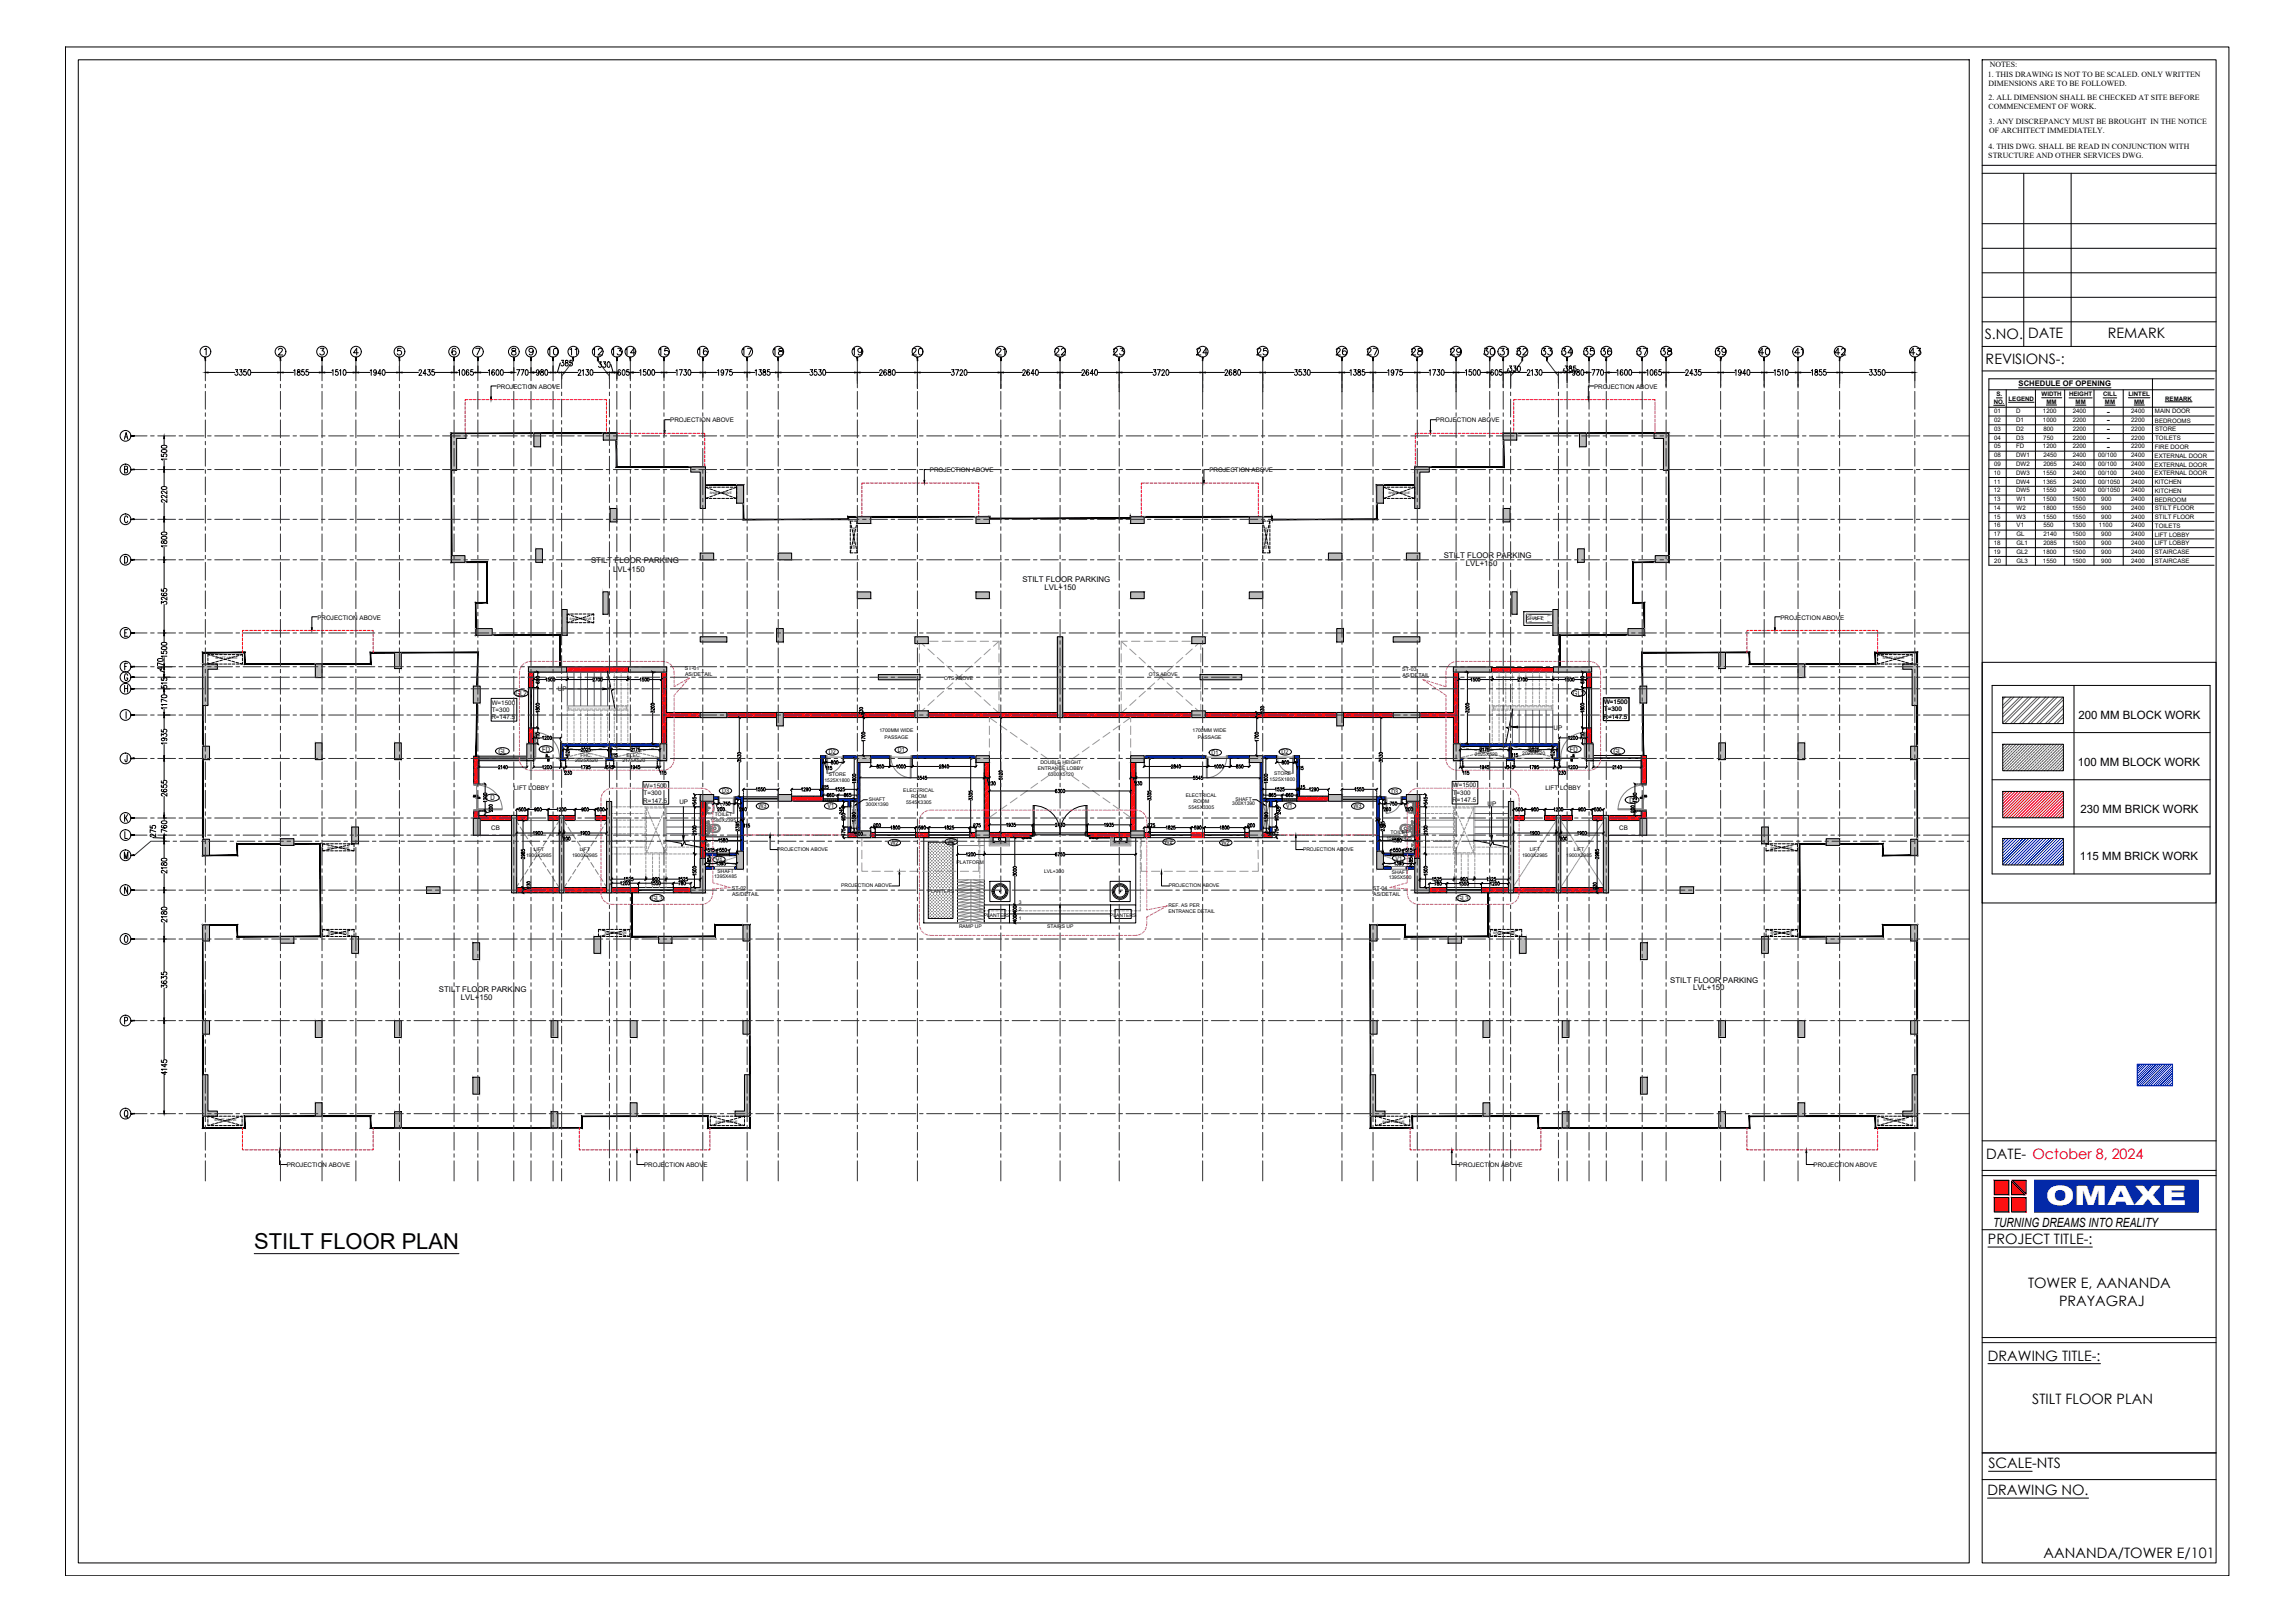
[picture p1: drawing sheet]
<svg xmlns="http://www.w3.org/2000/svg" width="841mm" height="594mm" viewBox="0 0 841 594" stroke-linecap="round" stroke-linejoin="round" font-family="sans-serif">
<defs><g id="words">
<text font-size="9.8" fill="#fff" x="749.7" y="441.3">OMAXE</text>
<text font-size="8" x="93.2" y="457.5">STILT FLOOR PLAN</text>
<g font-size="5.7">
<text x="199.7" y="131.2">10</text>
<text x="207.8" y="131.2">11</text>
<text x="215.9" y="131.2">12</text>
<text x="223" y="131.2">13</text>
<text x="227.9" y="131.2">14</text>
<text x="240.2" y="131.2">15</text>
<text x="254.7" y="131.2">16</text>
<text x="270.9" y="131.2">17</text>
<text x="282.2" y="131.2">18</text>
<text x="311.1" y="131.2">19</text>
<text x="333" y="131.2">20</text>
<text x="364.1" y="131.2">21</text>
<text x="385.2" y="131.2">22</text>
<text x="406.8" y="131.2">23</text>
<text x="437.1" y="131.2">24</text>
<text x="459.3" y="131.2">25</text>
<text x="488.2" y="131.2">26</text>
<text x="499.5" y="131.2">27</text>
<text x="516.1" y="131.2">28</text>
<text x="530.2" y="131.2">29</text>
<text x="542.6" y="131.2">30</text>
<text x="548.6" y="131.2">31</text>
<text x="554.6" y="131.2">32</text>
<text x="563.7" y="131.2">33</text>
<text x="571.1" y="131.2">34</text>
<text x="578.9" y="131.2">35</text>
<text x="585.6" y="131.2">36</text>
<text x="598.7" y="131.2">37</text>
<text x="607.5" y="131.2">38</text>
<text x="627.2" y="131.2">39</text>
<text x="643.5" y="131.2">40</text>
<text x="656.5" y="131.2">41</text>
<text x="671.3" y="131.2">42</text>
<text x="698.9" y="131.2">43</text>
</g>
<g font-size="5.3">
<text x="727.4" y="124">S.NO.</text>
<text x="743.2" y="123.9">DATE</text>
<text x="772.4" y="123.9">REMARK</text>
<text x="727.7" y="133.2">REVISIONS-:</text>
<text x="85" y="138.6">3350</text>
<text x="134.4" y="138.6">1940</text>
<text x="152.4" y="138.6">2435</text>
<text x="188" y="138.6">770</text>
<text x="225.1" y="138.6">605</text>
<text x="233.2" y="138.6">1500</text>
<text x="275.5" y="138.6">1385</text>
<text x="295.6" y="138.6">3530</text>
<text x="321" y="138.6">2680</text>
<text x="347.5" y="138.6">3720</text>
<text x="373.6" y="138.6">2640</text>
<text x="395.1" y="138.6">2640</text>
<text x="421.2" y="138.6">3720</text>
<text x="447.7" y="138.6">2680</text>
<text x="473.1" y="138.6">3530</text>
<text x="507.3" y="138.6">1975</text>
<text x="522.5" y="138.6">1730</text>
<text x="545" y="138.6">605</text>
<text x="575" y="138.6">980</text>
<text x="582.1" y="138.6">770</text>
<text x="602.2" y="138.6">1065</text>
<text x="616.3" y="138.6">2435</text>
<text x="662.5" y="138.6">1855</text>
<text x="683.7" y="138.6">3350</text>
<text x="62.1" y="185.2" transform="rotate(-90 62.1 185.2)">2220</text>
<text x="62.1" y="222.6" transform="rotate(-90 62.1 222.6)">3265</text>
<text x="62.1" y="242" transform="rotate(-90 62.1 242)">1500</text>
<text x="62.1" y="253.3" transform="rotate(-90 62.1 253.3)">515</text>
<text x="62.1" y="292.8" transform="rotate(-90 62.1 292.8)">2655</text>
<text x="62.1" y="306.2" transform="rotate(-90 62.1 306.2)">760</text>
<text x="62.1" y="339" transform="rotate(-90 62.1 339)">2180</text>
<text x="62.1" y="363" transform="rotate(-90 62.1 363)">3635</text>
<text x="727.9" y="424.6">DATE- October 8, 2024</text>
<text x="728.5" y="455.6">PROJECT TITLE-:</text>
<text x="743.2" y="471.8">TOWER E, AANANDA</text>
<text x="754.6" y="478.2">PRAYAGRAJ</text>
<text x="728.5" y="498.3">DRAWING TITLE-:</text>
<text x="744.8" y="514.2">STILT FLOOR PLAN</text>
<text x="728.7" y="537.7">SCALE-NTS</text>
<text x="728.3" y="547.6">DRAWING NO.</text>
<text x="748.9" y="570.5">AANANDA/TOWER E/101</text>
</g>
<text font-size="5.3" fill="#333" x="195.4" y="138.6">980</text>
<text font-size="4.7" x="730.4" y="449.4">TURNING DREAMS INTO REALITY</text>
<g font-size="4.4" fill="#333">
<text x="220.8" y="282.9">345</text>
<text x="559.9" y="298.4">900</text>
</g>
<g font-size="4.4">
<text x="308" y="293.2">865</text>
<text x="469.9" y="293.2">660</text>
<text x="508" y="296.3">750</text>
<text x="237.8" y="323.8">900</text>
</g>
<g font-size="4.2">
<text x="761.6" y="263.3">200 MM BLOCK WORK</text>
<text x="761.5" y="280.6">100 MM BLOCK WORK</text>
<text x="762.4" y="297.9">230 MM BRICK WORK</text>
<text x="762.2" y="315.1">115 MM BRICK WORK</text>
</g>
<g font-size="4">
<text x="581.4" y="251.5" transform="rotate(-90 581.4 251.5)">690</text>
<text x="581.4" y="272" transform="rotate(-90 581.4 272)">710</text>
<text x="320" y="282.6">850</text>
<text x="451.9" y="282.6">850</text>
<text x="523.9" y="295.6" transform="rotate(-90 523.9 295.6)">545</text>
<text x="310.4" y="301.6" transform="rotate(-90 310.4 301.6)">900</text>
<text x="436.4" y="304.8">590</text>
<text x="469.2" y="301.6" transform="rotate(-90 469.2 301.6)">900</text>
<text x="310.4" y="307.3" transform="rotate(-90 310.4 307.3)">475</text>
<text x="469.2" y="307.3" transform="rotate(-90 469.2 307.3)">475</text>
<text x="247.3" y="325.3">780</text>
<text x="373.2" y="335.5" transform="rotate(-90 373.2 335.5)">400</text>
<text x="373.2" y="339" transform="rotate(-90 373.2 339)">400</text>
</g>
<text font-size="4" fill="#333" x="335.5" y="304.8">590</text>
<g font-size="3.7">
<text x="772.1" y="155">-</text>
<text x="772.1" y="151.8">-</text>
<text x="772.1" y="161.5">-</text>
<text x="772.1" y="158.3">-</text>
<text x="772.1" y="164.7">-</text>
</g>
<g font-size="2.9">
<text x="728.5" y="28.2">1. THIS DRAWING IS NOT TO BE SCALED. ONLY WRITTEN</text>
<text x="729.2" y="24.7">NOTES:</text>
<text x="728.8" y="31.5">DIMENSIONS ARE TO BE FOLLOWED.</text>
<text x="728.7" y="39.8">COMMENCEMENT OF WORK.</text>
<text x="728.8" y="36.5">2. ALL DIMENSION SHALL BE CHECKED AT SITE BEFORE</text>
<text x="728.9" y="45.3">3. ANY DISCREPANCY MUST BE BROUGHT IN THE NOTICE</text>
<text x="728.9" y="48.6">OF ARCHITECT IMMEDIATELY.</text>
<text x="728.6" y="57.7">STRUCTURE AND OTHER SERVICES DWG.</text>
<text x="728.8" y="54.5">4. THIS DWG. SHALL BE READ IN CONJUNCTION WITH</text>
<text x="216.6" y="206.3">STILT FLOOR PARKING</text>
<text x="224.7" y="209.4">LVL+150</text>
<text x="529.1" y="204.2">STILT FLOOR PARKING</text>
<text x="537.2" y="207.3">LVL+150</text>
<text x="374.7" y="213">STILT FLOOR PARKING</text>
<text x="382.8" y="216">LVL+150</text>
<text x="160.8" y="363.3">STILT FLOOR PARKING</text>
<text x="612.1" y="360">STILT FLOOR PARKING</text>
<text x="620.4" y="362.6">LVL+150</text>
<text x="168.9" y="366.3">LVL+150</text>
</g>
<g font-size="2.8">
<text x="739.7" y="141.4">SCHEDULE OF OPENING</text>
<text x="189" y="254.9">GL2</text>
<text x="576.4" y="254.8">GL2</text>
<text x="198.7" y="275.4">FD</text>
<text x="575.3" y="275.4">FD</text>
<text x="182.7" y="276.1">GL</text>
<text x="591.3" y="276.1">GL</text>
<text x="179.7" y="293.1">D</text>
<text x="597.2" y="294">D</text>
<text x="238.7" y="329.8">GL3</text>
<text x="534.1" y="329.8">GL3</text>
</g>
<g font-size="2.5">
<text x="329" y="275.5">D1</text>
<text x="303.8" y="276.3">D2</text>
<text x="444" y="276.5">D1</text>
<text x="469.7" y="276.3">D2</text>
<text x="264.7" y="290.5">D3</text>
<text x="509.9" y="290.6">D3</text>
<text x="277.9" y="296.1">W3</text>
<text x="303.2" y="296.1">V1</text>
<text x="471.3" y="296.1">V1</text>
<text x="496" y="296.1">W3</text>
<text x="326.3" y="309.5">W2</text>
<text x="347.2" y="309.2">W2</text>
<text x="426.8" y="309.2">W2</text>
<text x="447.6" y="309.5">W2</text>
<text x="262.3" y="315.7">V1</text>
<text x="511.4" y="315.2">V1</text>
</g>
<g font-size="2.3">
<text x="182" y="142.4">PROJECTION ABOVE</text>
<text x="584.1" y="142.4">PROJECTION ABOVE</text>
<text x="245.6" y="154.7">PROJECTION ABOVE</text>
<text x="526.2" y="154.7">PROJECTION ABOVE</text>
<text x="340.8" y="173">PROJECTION ABOVE</text>
<text x="443.2" y="173">PROJECTION ABOVE</text>
<text x="116.3" y="226.9">PROJECTION ABOVE</text>
<text x="652.5" y="226.9">PROJECTION ABOVE</text>
<text x="204.5" y="253.1">UP</text>
<text x="587.8" y="257.8">W=1500</text>
<text x="180.1" y="263.5">R=147.5</text>
<text x="180.2" y="258">W=1500</text>
<text x="180.2" y="260.8">T=300</text>
<text x="587.7" y="263.3">R=147.5</text>
<text x="587.8" y="260.6">T=300</text>
<text x="569.3" y="267.3">UP</text>
<text x="188.3" y="289.4">LIFT LOBBY</text>
<text x="235.7" y="294">R=147.5</text>
<text x="235.9" y="288.5">W=1500</text>
<text x="235.9" y="291.2">T=300</text>
<text x="532.2" y="293.9">R=147.5</text>
<text x="532.4" y="291.1">T=300</text>
<text x="532.4" y="288.4">W=1500</text>
<text x="566.3" y="289.4">LIFT LOBBY</text>
<text x="248.9" y="294.5">UP</text>
<text x="545.1" y="295.3">UP</text>
<text x="180" y="304.1">CB</text>
<text x="593.4" y="304.1">CB</text>
<text x="105.1" y="427.3">PROJECTION ABOVE</text>
<text x="236" y="427.3">PROJECTION ABOVE</text>
<text x="534.7" y="427.3">PROJECTION ABOVE</text>
<text x="664.6" y="427.3">PROJECTION ABOVE</text>
</g>
<g font-size="2.2">
<text x="730.6" y="147.9">NO.</text>
<text x="731.6" y="145.2">S.</text>
<text x="736" y="146.9">LEGEND</text>
<text x="748.2" y="145.2">WIDTH</text>
<text x="749.9" y="147.9">MM</text>
<text x="758.2" y="145.2">HEIGHT</text>
<text x="760.6" y="147.9">MM</text>
<text x="770.7" y="145.2">CILL</text>
<text x="771.4" y="147.9">MM</text>
<text x="780" y="145.2">LINTEL</text>
<text x="782.1" y="147.9">MM</text>
<text x="793.4" y="146.7">REMARK</text>
<text x="730.8" y="151.4">01</text>
<text x="730.8" y="154.6">02</text>
<text x="738.8" y="154.6">D1</text>
<text x="738.8" y="151.4">D</text>
<text x="748.7" y="154.6">1000</text>
<text x="748.7" y="151.4">1200</text>
<text x="759.6" y="154.6">2200</text>
<text x="759.6" y="151.4">2400</text>
<text x="781" y="154.6">2200</text>
<text x="781" y="151.4">2400</text>
<text x="789.7" y="151.4">MAIN DOOR</text>
<text x="789.7" y="154.8">BEDROOMS</text>
<text x="730.8" y="157.8">03</text>
<text x="730.8" y="161.1">04</text>
<text x="738.8" y="157.8">D2</text>
<text x="738.8" y="161.1">D3</text>
<text x="748.8" y="161.1">750</text>
<text x="748.8" y="157.8">800</text>
<text x="759.6" y="161.1">2200</text>
<text x="759.6" y="157.8">2200</text>
<text x="781" y="161.1">2200</text>
<text x="781" y="157.8">2200</text>
<text x="789.8" y="158">STORE</text>
<text x="789.8" y="161.2">TOILETS</text>
<text x="730.8" y="164.3">05</text>
<text x="730.8" y="167.4">08</text>
<text x="738.8" y="167.4">DW1</text>
<text x="738.8" y="164.2">FD</text>
<text x="748.7" y="164.3">1200</text>
<text x="748.8" y="167.4">2450</text>
<text x="759.6" y="167.4">2400</text>
<text x="759.6" y="164.3">2200</text>
<text x="768.9" y="167.5">00/100</text>
<text x="781" y="167.4">2400</text>
<text x="781" y="164.3">2200</text>
<text x="789.6" y="167.7">EXTERNAL DOOR</text>
<text x="789.7" y="164.4">FIRE DOOR</text>
<text x="730.6" y="173.9">10</text>
<text x="730.8" y="170.7">09</text>
<text x="738.8" y="170.7">DW2</text>
<text x="738.8" y="173.9">DW3</text>
<text x="748.7" y="173.9">1550</text>
<text x="748.8" y="170.7">2065</text>
<text x="759.6" y="170.7">2400</text>
<text x="759.6" y="173.9">2400</text>
<text x="768.9" y="170.7">00/100</text>
<text x="768.9" y="173.9">00/100</text>
<text x="781" y="170.7">2400</text>
<text x="781" y="173.9">2400</text>
<text x="789.6" y="170.9">EXTERNAL DOOR</text>
<text x="730.6" y="177.1">11</text>
<text x="738.8" y="177.1">DW4</text>
<text x="748.7" y="177.1">1365</text>
<text x="759.6" y="177.1">2400</text>
<text x="768.9" y="177.1">00/1050</text>
<text x="781" y="177.1">2400</text>
<text x="789.6" y="174.1">EXTERNAL DOOR</text>
<text x="789.6" y="177.3">KITCHEN</text>
<text x="730.6" y="180.3">12</text>
<text x="730.6" y="183.5">13</text>
<text x="738.8" y="180.3">DW5</text>
<text x="739" y="183.5">W1</text>
<text x="748.7" y="180.3">1550</text>
<text x="748.7" y="183.5">1500</text>
<text x="759.4" y="183.5">1500</text>
<text x="759.6" y="180.3">2400</text>
<text x="768.9" y="180.4">00/1050</text>
<text x="770" y="183.5">900</text>
<text x="781" y="180.3">2400</text>
<text x="781" y="183.5">2400</text>
<text x="789.6" y="180.5">KITCHEN</text>
<text x="789.6" y="183.7">BEDROOM</text>
<text x="730.6" y="186.7">14</text>
<text x="730.6" y="190">15</text>
<text x="739" y="186.7">W2</text>
<text x="739" y="190">W3</text>
<text x="748.7" y="186.7">1800</text>
<text x="748.7" y="190">1550</text>
<text x="759.4" y="186.7">1550</text>
<text x="759.4" y="190">1550</text>
<text x="770" y="186.7">900</text>
<text x="770" y="190">900</text>
<text x="781" y="186.7">2400</text>
<text x="781" y="190">2400</text>
<text x="789.7" y="187">STILT FLOOR</text>
<text x="789.7" y="190.2">STILT FLOOR</text>
<text x="730.6" y="193.2">16</text>
<text x="730.6" y="196.4">17</text>
<text x="738.9" y="196.4">GL</text>
<text x="739" y="193.2">V1</text>
<text x="748.8" y="193.2">550</text>
<text x="748.8" y="196.4">2140</text>
<text x="759.4" y="193.2">1300</text>
<text x="759.4" y="196.4">1500</text>
<text x="769.1" y="193.2">1100</text>
<text x="770" y="196.4">900</text>
<text x="781" y="193.2">2400</text>
<text x="781" y="196.4">2400</text>
<text x="789.6" y="196.6">LIFT LOBBY</text>
<text x="789.7" y="193.4">TOILETS</text>
<text x="730.6" y="199.6">18</text>
<text x="730.6" y="202.8">19</text>
<text x="738.9" y="199.6">GL1</text>
<text x="738.9" y="202.8">GL2</text>
<text x="748.7" y="202.8">1800</text>
<text x="748.8" y="199.6">2085</text>
<text x="759.4" y="199.6">1500</text>
<text x="759.4" y="202.8">1500</text>
<text x="770" y="199.6">900</text>
<text x="770" y="202.8">900</text>
<text x="781" y="199.6">2400</text>
<text x="781" y="202.8">2400</text>
<text x="789.6" y="199.8">LIFT LOBBY</text>
<text x="789.7" y="203">STAIRCASE</text>
<text x="730.8" y="206.1">20</text>
<text x="738.9" y="206.1">GL3</text>
<text x="748.7" y="206.1">1550</text>
<text x="759.4" y="206.1">1500</text>
<text x="770" y="206.1">900</text>
<text x="781" y="206.1">2400</text>
<text x="789.7" y="206.2">STAIRCASE</text>
</g>
<g font-size="2">
<text x="251" y="245.3">ST-01</text>
<text x="513.8" y="245.6">ST-03</text>
<text x="251.1" y="247.7">AS/DETAIL</text>
<text x="513.9" y="248">AS/DETAIL</text>
<text x="268.2" y="325.9">ST-02</text>
<text x="268.3" y="328.2">AS/DETAIL</text>
<text x="503.1" y="325.9">ST-04</text>
<text x="503.2" y="328.3">AS/DETAIL</text>
</g>
<g font-size="1.8">
<text x="559.5" y="227.2">SHAFT</text>
<text x="346" y="249.2">OTS ABOVE</text>
<text x="421" y="247.7">OTS ABOVE</text>
<text x="322.3" y="268.3">1700MM WIDE</text>
<text x="437" y="268.3">1700MM WIDE</text>
<text x="324.2" y="270.5">PASSAGE</text>
<text x="438.9" y="270.5">PASSAGE</text>
<text x="542" y="275.1">ELEC.</text>
<text x="559.9" y="275">FHC.</text>
<text x="210.7" y="278.9">2025X520</text>
<text x="212.8" y="277.2">FHC.</text>
<text x="228.1" y="279.1">2175X520</text>
<text x="229.6" y="277.4">ELEC.</text>
<text x="380.4" y="281.9">ENTRANCE LOBBY</text>
<text x="381.2" y="279.7">DOUBLE HEIGHT</text>
<text x="540.5" y="276.9">2025X520</text>
<text x="557.9" y="276.7">2025X520</text>
<text x="302.1" y="286.3">1525X1800</text>
<text x="303.7" y="284.1">STORE</text>
<text x="384.1" y="284.1">6300X5120</text>
<text x="465.3" y="286.2">1525X1800</text>
<text x="466.9" y="284">STORE</text>
<text x="318.4" y="293.5">SHAFT</text>
<text x="331" y="289.9">ELECTRICAL</text>
<text x="333.9" y="292.1">ROOM</text>
<text x="434.5" y="291.7">ELECTRICAL</text>
<text x="437.4" y="293.9">ROOM</text>
<text x="452.7" y="293.2">SHAFT</text>
<text x="261.9" y="299">TOILET</text>
<text x="317.3" y="295.2">300X1390</text>
<text x="332" y="294.3">5545X3305</text>
<text x="435.6" y="296.1">5545X3305</text>
<text x="451.6" y="295">300X1390</text>
<text x="260.4" y="301.2">1580X2395</text>
<text x="509.6" y="305.3">TOILET</text>
<text x="195.6" y="311.7">LIFT</text>
<text x="212.5" y="311.6">LIFT</text>
<text x="284.8" y="311.6">PROJECTION ABOVE</text>
<text x="477.5" y="311.6">PROJECTION ABOVE</text>
<text x="508.1" y="307.5">1580X2425</text>
<text x="560.6" y="311.6">LIFT</text>
<text x="576.8" y="311.6">LIFT</text>
<text x="192.8" y="313.9">1900X2985</text>
<text x="209.6" y="313.8">1900X2985</text>
<text x="350.5" y="316.5">PLATFORM</text>
<text x="557.8" y="313.8">1900X2985</text>
<text x="574" y="313.8">1900X2985</text>
<text x="261.7" y="321.6">1395X485</text>
<text x="262.9" y="319.8">SHAFT</text>
<text x="382.6" y="319.7">LVL+300</text>
<text x="508.9" y="321.9">1395X500</text>
<text x="510.1" y="320.1">SHAFT</text>
<text x="308.2" y="324.9">PROJECTION ABOVE</text>
<text x="340" y="326.9">PLANTERS</text>
<text x="428.3" y="324.9">PROJECTION ABOVE</text>
<text x="360.5" y="336">PLANTERS</text>
<text x="373.3" y="333.6">2</text>
<text x="373.3" y="330.9">3</text>
<text x="406.8" y="336">PLANTERS</text>
<text x="428.2" y="332.4">REF. AS PER</text>
<text x="428.2" y="334.6">ENTRANCE DETAIL</text>
<text x="351.4" y="339.9">RAMP UP</text>
<text x="373.4" y="336.9">1</text>
<text x="383.7" y="340">STAIRS UP</text>
</g>
<g font-size="1.1">
<text x="260.1" y="180.8">SHAFT ABOVE</text>
<text x="508.8" y="180.8">SHAFT ABOVE</text>
<text x="313.4" y="201" transform="rotate(-90 313.4 201)">SHAFT ABOVE</text>
<text x="464.4" y="201" transform="rotate(-90 464.4 201)">SHAFT ABOVE</text>
<text x="208.7" y="226.9">SHAFT ABOVE</text>
<text x="79" y="241.2">SHAFT ABOVE</text>
<text x="689.9" y="241.2">SHAFT ABOVE</text>
<text x="120" y="310.8">SHAFT ABOVE</text>
<text x="648.8" y="310.8">SHAFT ABOVE</text>
<text x="120.1" y="342">SHAFT ABOVE</text>
<text x="648.8" y="342">SHAFT ABOVE</text>
<text x="221.7" y="342.1">SHAFT ABOVE</text>
<text x="547.2" y="342.1">SHAFT ABOVE</text>
<text x="78.6" y="410.6">SHAFT ABOVE</text>
<text x="262.2" y="411.2">SHAFT ABOVE</text>
<text x="506.7" y="411.2">SHAFT ABOVE</text>
<text x="690.3" y="410.6">SHAFT ABOVE</text>
</g>
</g></defs>
<!-- layer: AHC-A-FURNITURE -->
<g fill="none" stroke="#f00" stroke-width=".37">
<path d="M193.9 244.3l-.2 .2M194.3 244.3l-.6 .6M194.8 244.3l-1.1 1.1M195.2 244.3l-1.5 1.5M195.6 246.5l-1.9 1.9M195.6 246.9l-1.9 1.9M195.6 247.4l-1.9 1.9M195.6 247.8l-1.9 1.9M195.6 248.3l-1.9 1.9M195.6 248.7l-1.9 1.9M195.6 249.1l-1.9 1.9M195.6 249.6l-1.9 1.9"/>
<path d="M195.6 250l-1.9 1.8M195.6 250.5l-1.4 1.3M195.6 250.9l-1 .9M195.6 251.3l-.5 .5M195.6 251.8h-.1M195.7 244.3l-2 1.9M196.1 244.3l-2.4 2.3M196.5 244.3l-2.8 2.8M196.9 244.3l-3.2 3.2M197.4 244.3l-3.7 3.7M197.8 244.3l-1.9 1.8M198.2 244.3l-1.8 1.8"/>
<path d="M198.7 244.3l-1.9 1.8M199.1 244.3l-1.9 1.8M199.5 244.3l-1.8 1.8M200 244.3l-1.9 1.8M200.4 244.3l-1.9 1.8M200.9 244.3l-1.9 1.8M201.3 244.3l-1.9 1.8M201.7 244.3l-1.9 1.8M202.2 244.3l-1.9 1.8M202.6 244.3l-1.9 1.8M203.1 244.3l-1.9 1.8M203.5 244.3l-1.9 1.8"/>
<path d="M203.9 244.3l-1.9 1.8M204.4 244.3l-1.9 1.8M204.8 244.3l-1.9 1.8M205.2 244.3l-1.9 1.8M205.6 244.3l-1.8 1.8M206.1 244.3l-1.9 1.8M206.5 244.3l-1.9 1.8M207 244.3l-1.9 1.8M207.4 244.3l-1.9 1.8M207.8 244.3l-1.9 1.8M208.3 244.3l-1.9 1.8M208.7 244.3l-1.9 1.8"/>
<path d="M209.2 244.3l-2 1.8M209.6 244.3l-1.9 1.8M210 244.3l-1.9 1.8M210.5 244.3l-1.9 1.8M210.9 244.3l-1.9 1.8M211.3 244.3l-1.8 1.8M211.8 244.3l-1.9 1.8M212.2 244.3l-1.9 1.8M212.6 244.3l-1.9 1.8M213 244.3l-1.8 1.8M213.5 244.3l-1.9 1.8M213.9 244.3l-1.9 1.8"/>
<path d="M214.4 244.3l-1.9 1.8M214.8 244.3l-1.9 1.8M215.3 244.3l-2 1.8M215.7 244.3l-1.9 1.8M216.1 244.3l-1.9 1.8M216.6 244.3l-1.9 1.8M217 244.3l-1.9 1.8M217.4 244.3l-1.9 1.8M217.9 244.3l-1.9 1.8M218.3 244.3l-1.9 1.8M218.7 244.3l-1.8 1.8M219.2 244.3l-1.9 1.8"/>
<path d="M219.6 244.3l-1.9 1.8M220 244.3l-1.9 1.8M220.5 244.3l-1.9 1.8M220.9 244.3l-1.9 1.8M221.3 244.3l-1.9 1.8M221.8 244.3l-1.9 1.8M222.2 244.3l-1.9 1.8M222.7 244.3l-1.9 1.8M223.1 244.3l-1.9 1.8M223.5 244.3l-1.9 1.8M224 244.3l-1.9 1.8M224.4 244.3l-1.9 1.8"/>
<path d="M224.8 244.3l-1.8 1.8M225.3 244.3l-1.9 1.8M225.7 244.3l-1.9 1.8M226.1 244.3l-1.8 1.8M226.6 244.3l-1.9 1.8M227 244.3l-1.9 1.8M227.4 244.3l-1.9 1.8M227.9 244.3l-1.9 1.8M228.3 244.3l-1.9 1.8M228.8 244.3l-1.9 1.8M229.2 244.3l-1.9 1.8M229.6 244.3l-1.9 1.8"/>
<path d="M230.1 244.3l-1.9 1.8M230.5 244.3l-1.9 1.8M230.9 244.3l-1.8 1.8M231.4 244.3l-1.9 1.8M231.8 244.3l-1.9 1.8M232.2 244.3l-1.8 1.8M232.7 244.3l-1.9 1.8M233.1 244.3l-1.9 1.8M233.5 244.3l-1.8 1.8M234 244.3l-1.9 1.8M234.4 244.3l-1.9 1.8M234.9 244.3l-2 1.8"/>
<path d="M235.3 244.3l-1.9 1.8M235.7 244.3l-1.9 1.8M236.2 244.3l-1.9 1.8M236.6 244.3l-1.9 1.8M237.1 244.3l-2 1.8M237.5 244.3l-1.9 1.8M237.9 244.3l-1.9 1.8M238.4 244.3l-1.9 1.8M238.8 244.3l-1.9 1.8M239.2 244.3l-1.9 1.8M239.6 244.3l-1.8 1.8M240.1 244.3l-1.9 1.8"/>
<path d="M240.5 244.3l-1.9 1.8M240.9 244.3l-1.8 1.8M241.4 244.3l-1.9 1.8M241.8 244.3l-1.9 1.8M242.3 244.3l-1.9 1.8M242.7 244.3l-1.9 1.8M243.1 244.3l-1.9 1.8M243.6 244.3l-1.9 1.8M244 244.3l-1.9 1.8M244.3 244.4l-1.9 1.9M244.3 244.9l-1.9 1.8M244.3 245.3l-1.9 1.9"/>
<path d="M244.3 245.7l-1.9 1.9M244.3 246.2l-1.9 1.8M244.3 246.6l-1.9 1.9M244.3 247l-1.9 1.9M244.3 247.5l-1.9 1.9M244.3 247.9l-1.9 1.9M244.3 248.3l-1.9 1.9M244.3 248.8l-1.9 1.9M244.3 249.2l-1.9 1.9M244.3 249.7l-1.9 1.9M244.3 250.1l-1.9 1.9M244.3 250.5l-1.9 1.9"/>
<path d="M244.3 251l-1.9 1.9M244.3 251.4l-1.9 1.9M244.3 251.8l-1.9 1.9M244.3 252.3l-1.9 1.8M244.3 252.7l-1.9 1.9M244.3 253.1l-1.9 1.9M244.3 253.6l-1.9 1.9M244.3 254l-1.9 1.9M244.3 254.4l-1.9 1.9M244.3 254.9l-1.9 1.9M244.3 255.3l-1.9 1.9M244.3 255.7l-1.9 2"/>
<path d="M244.3 256.2l-1.9 1.9M244.3 256.6l-1.9 1.9M244.3 257.1l-1.9 1.9M244.3 257.5l-1.9 1.9M244.3 258l-1.9 1.8M244.3 258.4l-1.9 1.9M244.3 258.8l-1.9 1.9M244.3 259.2l-1.9 1.9M244.3 259.7l-1.9 1.9M532.7 244.5l-.1 .1M533.1 244.5l-.5 .5M533.6 244.5l-1 .9"/>
<path d="M534 244.5l-1.4 1.4M534.4 244.5l-1.8 1.8M534.5 246.6l-1.9 1.9M534.5 247l-1.9 1.9M534.5 247.5l-1.9 1.9M534.5 247.9l-1.9 1.9M534.5 248.3l-1.9 1.9M534.5 248.8l-1.9 1.9M534.5 249.2l-1.9 1.9M534.5 249.7l-1.9 1.9M534.5 250.1l-1.9 1.9M534.5 250.5l-1.9 1.9"/>
<path d="M534.5 251l-1.9 1.8M534.5 251.4l-1.9 1.9M534.5 251.8l-1.9 1.9M534.5 252.3l-1.9 1.8M534.5 252.7l-1.9 1.9M534.5 253.1l-1.9 1.9M534.5 253.6l-1.9 1.9M534.5 254l-1.9 1.9M534.5 254.4l-1.9 1.9M534.5 254.9l-1.9 1.9M534.5 255.3l-1.9 1.9M534.5 255.7l-1.9 2"/>
<path d="M534.5 256.2l-1.9 1.9M534.5 256.6l-1.9 1.9M534.5 257.1l-1.9 1.9M534.5 257.5l-1.9 1.9M534.5 258l-1.9 1.8M534.5 258.4l-1.9 1.9M534.5 258.8l-1.9 1.9M534.5 259.2l-3.6 3.6M534.5 259.7l-3.1 3.1M534.9 244.5l-2.3 2.2M535.3 244.5l-2.7 2.7M535.8 244.5l-3.2 3.1"/>
<path d="M536.2 244.5l-3.6 3.5M536.6 244.5l-1.6 1.6M537.1 244.5l-1.7 1.6M537.5 244.5l-1.7 1.6M538 244.5l-1.7 1.6M538.4 244.5l-1.7 1.6M538.8 244.5l-1.6 1.6M539.2 244.5l-1.6 1.6M539.7 244.5l-1.7 1.6M540.1 244.5l-1.6 1.6M540.5 244.5l-1.6 1.6M541 244.5l-1.6 1.6"/>
<path d="M541.4 244.5l-1.6 1.6M541.9 244.5l-1.7 1.6M542.3 244.5l-1.6 1.6M542.7 244.5l-1.6 1.6M543.2 244.5l-1.7 1.6M543.6 244.5l-1.6 1.6M544.1 244.5l-1.7 1.6M544.5 244.5l-1.7 1.6M544.9 244.5l-1.7 1.6M545.4 244.5l-1.7 1.6M545.8 244.5l-1.7 1.6M546.2 244.5l-1.6 1.6"/>
<path d="M546.6 244.5l-1.6 1.6M547.1 244.5l-1.6 1.6M547.5 244.5l-1.6 1.6M547.9 244.5l-1.6 1.6M548.4 244.5l-1.6 1.6M548.8 244.5l-1.6 1.6M549.3 244.5l-1.7 1.6M549.7 244.5l-1.6 1.6M550.1 244.5l-1.6 1.6M550.6 244.5l-1.7 1.6M551 244.5l-1.6 1.6M551.5 244.5l-1.7 1.6"/>
<path d="M551.9 244.5l-1.7 1.6M552.3 244.5l-1.6 1.6M552.8 244.5l-1.7 1.6M553.2 244.5l-1.7 1.6M553.6 244.5l-1.6 1.6M554 244.5l-1.6 1.6M554.5 244.5l-1.6 1.6M554.9 244.5l-1.6 1.6M555.4 244.5l-1.7 1.6M555.8 244.5l-1.6 1.6M556.2 244.5l-1.6 1.6M556.7 244.5l-1.7 1.6"/>
<path d="M557.1 244.5l-1.6 1.6M557.6 244.5l-1.7 1.6M558 244.5l-1.7 1.6M558.4 244.5l-1.6 1.6M558.9 244.5l-1.7 1.6M559.3 244.5l-1.7 1.6M559.7 244.5l-1.6 1.6M560.2 244.5l-1.7 1.6M560.6 244.5l-1.6 1.6M561 244.5l-1.6 1.6M561.5 244.5l-1.7 1.6M561.9 244.5l-1.6 1.6"/>
<path d="M562.3 244.5l-1.6 1.6M562.8 244.5l-1.7 1.6M563.2 244.5l-1.6 1.6M563.7 244.5l-1.7 1.6M564.1 244.5l-1.7 1.6M564.5 244.5l-1.6 1.6M565 244.5l-1.7 1.6M565.4 244.5l-1.7 1.6M565.8 244.5l-1.6 1.6M566.3 244.5l-1.7 1.6M566.7 244.5l-1.6 1.6M567.1 244.5l-1.6 1.6"/>
<path d="M567.6 244.5l-1.7 1.6M568 244.5l-1.6 1.6M568.4 244.5l-1.6 1.6M568.9 244.5l-1.6 1.6M569.3 244.5l-1.6 1.6M569.8 244.5l-1.7 1.6M570.2 244.5l-1.7 1.6M570.6 244.5l-1.6 1.6M571.1 244.5l-1.7 1.6M571.5 244.5l-1.7 1.6M571.9 244.5l-1.6 1.6M572.4 244.5l-1.7 1.6"/>
<path d="M572.8 244.5l-1.7 1.6M573.2 244.5l-1.6 1.6M573.7 244.5l-1.7 1.6M574.1 244.5l-1.6 1.6M574.5 244.5l-1.6 1.6M575 244.5l-1.7 1.6M575.4 244.5l-1.6 1.6M575.8 244.5l-1.6 1.6M576.3 244.5l-1.6 1.6M576.7 244.5l-1.6 1.6M577.2 244.5l-1.7 1.6M577.6 244.5l-1.6 1.6"/>
<path d="M578 244.5l-1.6 1.6M578.5 244.5l-1.7 1.6M578.9 244.5l-1.7 1.6M579.4 244.5l-1.7 1.6M579.8 244.5l-1.7 1.6M580.2 244.5l-1.6 1.6M580.6 244.5l-1.6 1.6M581.1 244.5l-1.7 1.6M581.5 244.5l-1.6 1.6M581.9 244.5l-1.6 1.6M582.4 244.5l-1.6 1.6M582.8 244.5l-1.6 1.6"/>
<path d="M583.3 245l-1.9 1.8M583.3 248l-1.9 1.9M583.3 249.3l-1.9 1.9M583.3 251.1l-.8 .7M583.3 244.5l-1.9 1.9M583.3 245.4l-1.9 1.9M583.3 245.8l-1.9 1.9M583.3 246.2l-1.9 1.9M583.3 246.7l-1.9 1.9M583.3 247.1l-1.9 1.9M583.3 247.5l-1.9 1.9M583.3 248.4l-1.9 1.9"/>
<path d="M583.3 248.8l-1.9 2M583.3 249.7l-1.9 1.9M583.3 250.2l-1.7 1.6M583.3 250.6l-1.2 1.2M583.3 251.5l-.4 .3M173.8 277l-.2 .2M174.3 277l-.7 .6M174.7 277l-1.1 1.1M175.1 277l-1.5 1.5M175.5 277.5l-1.9 1.9M175.5 278.8l-1.9 1.9M175.5 277l-1.9 1.9"/>
<path d="M175.5 277.9l-1.9 1.9M175.5 278.4l-1.9 1.8M175.5 279.2l-1.9 1.9M175.5 279.7l-1.9 1.8M193.7 266.6v.1M194.2 266.6l-.5 .5M194.6 266.6l-.9 1M195.1 266.6l-1.4 1.4M195.5 266.6l-1.8 1.8M195.6 269.2l-1.9 1.9M195.6 270.5l-1.9 1.9M195.6 271.8l-1.9 1.9"/>
<path d="M195.6 272.2l-1.9 1.9M195.6 274.8l-1.9 1.9M195.6 276.6l-1.9 1.9M195.6 277.9l-.8 .7M195.6 267l-1.9 1.9M195.6 267.4l-1.9 1.9M195.6 267.9l-1.9 1.9M195.6 268.3l-1.9 1.9M195.6 268.7l-1.9 2M195.6 269.6l-1.9 1.9M195.6 270.1l-1.9 1.9M195.6 270.9l-1.9 1.9"/>
<path d="M195.6 271.4l-1.9 1.9M195.6 272.7l-1.9 1.8M195.6 273.1l-1.9 1.9M195.6 273.5l-1.9 1.9M195.6 274l-1.9 1.9M195.6 274.4l-1.9 1.9M195.6 275.3l-1.9 1.9M195.6 275.7l-1.9 1.9M195.6 276.2l-1.9 1.9M195.6 277l-1.6 1.6M195.6 277.5l-1.2 1.1M195.6 278.4l-.3 .2"/>
<path d="M244.3 270.6l-1.9 1.9M244.3 271l-1.9 1.9M244.3 272.8l-1.9 1.8M244.3 271.9l-1.9 1.9M244.3 273.2l-1.9 1.9M244.3 274.5l-1.9 1.9M244.3 277.6l-1.1 1M244.3 260.1l-1.9 1.9M244.3 260.5l-1.9 1.9M244.3 263.2l-1.9 1.9M244.3 263.6l-1.9 1.9M244.3 264l-1.9 1.9"/>
<path d="M244.3 264.5l-1.9 1.9M244.3 264.9l-1.9 1.9M244.3 265.4l-1.9 1.8M244.3 265.8l-1.9 1.9M244.3 266.2l-1.9 1.9M244.3 266.6l-1.9 1.9M244.3 267.1l-1.9 1.9M244.3 267.5l-1.9 1.9M244.3 267.9l-1.9 1.9M244.3 268.4l-1.9 1.9M244.3 268.8l-1.9 1.9M244.3 269.3l-1.9 1.9"/>
<path d="M244.3 269.7l-1.9 1.9M244.3 270.1l-1.9 1.9M244.3 271.5l-1.9 1.8M244.3 272.3l-1.9 1.9M244.3 273.6l-1.9 1.9M244.3 274.1l-1.9 1.8M244.3 274.9l-1.9 1.9M244.3 275.4l-1.9 1.9M244.3 275.8l-1.9 1.9M244.3 276.2l-1.9 1.9M244.3 276.7l-1.9 1.9M244.3 277.1l-1.5 1.5"/>
<path d="M244.3 278l-.6 .6M244.3 278.4l-.2 .2M244.3 261l-1.9 1.9M244.8 261l-2.4 2.3M245.2 261l-2.8 2.8M245.6 261l-3.2 3.2M246.1 261l-3.7 3.6M246.5 261l-1.9 1.8M247 261l-1.9 1.8M247.4 261l-1.9 1.8M247.8 261l-1.9 1.8M248.2 261l-1.8 1.8"/>
<path d="M248.7 261l-1.9 1.8M249.1 261l-1.9 1.8M249.5 261l-1.8 1.8M250 261l-1.9 1.8M250.4 261l-1.9 1.8M250.9 261l-1.9 1.8M251.3 261l-1.9 1.8M251.7 261l-1.9 1.8M252.2 261l-1.9 1.8M252.6 261l-1.9 1.8M253.1 261l-2 1.8M253.5 261l-1.9 1.8"/>
<path d="M253.9 261l-1.9 1.8M254.4 261l-1.9 1.8M254.8 261l-1.9 1.8M255.2 261l-1.8 1.8M255.6 261l-1.8 1.8M256.1 261l-1.9 1.8M256.5 261l-1.9 1.8M256.9 261l-1.8 1.8M257.4 261l-1.9 1.8M257.8 261l-1.9 1.8M258.3 261l-1.9 1.8M258.7 261l-1.9 1.8"/>
<path d="M259.2 261l-2 1.8M259.6 261l-1.9 1.8M260 261l-1.9 1.8M260.5 261l-1.9 1.8M260.9 261l-1.9 1.8M261.3 261l-1.9 1.8M261.8 261l-1.9 1.8M262.2 261l-1.9 1.8M262.6 261l-1.8 1.8M263 261l-1.8 1.8M263.5 261l-1.9 1.8M263.9 261l-1.9 1.8"/>
<path d="M264.4 261l-1.9 1.8M264.8 261l-1.9 1.8M265.2 261l-1.9 1.8M265.7 261l-1.9 1.8M266.1 261l-1.9 1.8M266.6 261l-1.9 1.8M267 261l-1.9 1.8M267.4 261l-1.9 1.8M267.9 261l-1.9 1.8M268.3 261l-1.9 1.8M268.7 261l-1.8 1.8M269.2 261l-1.9 1.8"/>
<path d="M269.6 261l-1.9 1.8M270 261l-1.8 1.8M270.5 261l-1.9 1.8M270.9 261l-1.9 1.8M271.3 261l-1.9 1.8M271.8 261l-1.9 1.8M272.2 261l-1.9 1.8M272.7 261l-2 1.8M273.1 261l-1.9 1.8M273.5 261l-1.9 1.8M274 261l-1.9 1.8M274.4 261l-1.9 1.8"/>
<path d="M274.8 261l-1.8 1.8M275.3 261l-1.9 1.8M275.7 261l-1.9 1.8M276.1 261l-1.8 1.8M276.6 261l-1.9 1.8M277 261l-1.9 1.8M277.4 261l-1.8 1.8M277.9 261l-1.9 1.8M278.3 261l-1.9 1.8M278.8 261l-2 1.8M279.2 261l-1.9 1.8M279.6 261l-1.9 1.8"/>
<path d="M280.1 261l-1.9 1.8M280.5 261l-1.9 1.8M281 261l-2 1.8M281.4 261l-1.9 1.8M281.8 261l-1.9 1.8M282.2 261l-1.8 1.8M282.7 261l-1.9 1.8M283.1 261l-1.9 1.8M283.5 261l-1.8 1.8M284 261l-1.9 1.8M284.4 261l-1.9 1.8M284.8 261l-1.8 1.8"/>
<path d="M285.3 261l-1.9 1.8M285.7 261l-1.9 1.8M286.2 261l-1.9 1.8M286.6 261l-1.9 1.8M287 261l-1.9 1.8M287.5 261l-1.9 1.8M287.9 261l-1.9 1.8M288.4 261l-1.9 1.8M288.8 261l-1.9 1.8M289.2 261l-1.9 1.8M289.6 261l-1.8 1.8M290.1 261l-1.9 1.8"/>
<path d="M290.5 261l-1.9 1.8M290.9 261l-1.8 1.8M291.4 261l-1.9 1.8M291.8 261l-1.9 1.8M292.3 261l-1.9 1.8M292.7 261l-1.9 1.8M293.1 261l-1.9 1.8M293.6 261l-1.9 1.8M294 261l-1.9 1.8M294.5 261l-1.9 1.8M294.9 261l-1.9 1.8M295.3 261l-1.9 1.8"/>
<path d="M295.8 261l-1.9 1.8M296.2 261l-1.9 1.8M296.6 261l-1.8 1.8M297 261l-1.8 1.8M297.5 261l-1.9 1.8M297.9 261l-1.9 1.8M298.4 261l-1.9 1.8M298.8 261l-1.9 1.8M299.2 261l-1.9 1.8M299.7 261l-1.9 1.8M300.1 261l-1.9 1.8M300.6 261l-2 1.8"/>
<path d="M301 261l-1.9 1.8M301.4 261l-1.9 1.8M301.9 261l-1.9 1.8M302.3 261l-1.9 1.8M302.7 261l-1.9 1.8M303.2 261l-1.9 1.8M303.6 261l-1.9 1.8M304 261l-1.8 1.8M304.4 261l-1.8 1.8M304.9 261l-1.9 1.8M305.3 261l-1.9 1.8M305.8 261l-1.9 1.8"/>
<path d="M306.2 261l-1.9 1.8M306.6 261l-1.9 1.8M307.1 261l-1.9 1.8M307.5 261l-1.9 1.8M308 261l-1.9 1.8M308.4 261l-1.9 1.8M308.8 261l-1.9 1.8M309.3 261l-1.9 1.8M309.7 261l-1.9 1.8M310.1 261l-1.8 1.8M310.6 261l-1.9 1.8M311 261l-1.9 1.8"/>
<path d="M311.4 261l-1.8 1.8M311.9 261l-1.9 1.8M312.3 261l-1.9 1.8M312.7 261l-1.9 1.8M313.2 261l-1.9 1.8M313.6 261l-1.9 1.8M314.1 261l-1.9 1.8M314.5 261l-1.9 1.8M314.9 261l-1.9 1.8M315.4 261l-1.9 1.8M315.8 261l-1.9 1.8M316.2 261l-1.8 1.8"/>
<path d="M316.7 261l-1.9 1.8M317.1 261l-1.9 1.8M317.5 261l-1.8 1.8M318 261l-1.9 1.8M318.4 261l-1.9 1.8M318.8 261l-1.8 1.8M319.3 261l-1.9 1.8M319.7 261l-1.9 1.8M320.2 261l-2 1.8M320.6 261l-1.9 1.8M321 261l-1.9 1.8M321.5 261l-1.9 1.8"/>
<path d="M321.9 261l-1.9 1.8M322.4 261l-2 1.8M322.8 261l-1.9 1.8M323.2 261l-1.9 1.8M323.6 261l-1.8 1.8M324.1 261l-1.9 1.8M324.5 261l-1.9 1.8M324.9 261l-1.8 1.8M325.4 261l-1.9 1.8M325.8 261l-1.9 1.8M326.2 261l-1.8 1.8M326.7 261l-1.9 1.8"/>
<path d="M327.1 261l-1.9 1.8M327.6 261l-1.9 1.8M328 261l-1.9 1.8M328.5 261l-2 1.8M328.9 261l-1.9 1.8M329.3 261l-1.9 1.8M329.8 261l-1.9 1.8M330.2 261l-1.9 1.8M330.6 261l-1.9 1.8M331 261l-1.8 1.8M331.5 261l-1.9 1.8M331.9 261l-1.9 1.8"/>
<path d="M332.3 261l-1.8 1.8M332.8 261l-1.9 1.8M333.2 261l-1.9 1.8M333.7 261l-1.9 1.8M334.1 261l-1.9 1.8M334.5 261l-1.9 1.8M335 261l-1.9 1.8M335.4 261l-1.9 1.8M335.9 261l-1.9 1.8M336.3 261l-1.9 1.8M336.7 261l-1.9 1.8M337.2 261l-1.9 1.8"/>
<path d="M337.6 261l-1.9 1.8M338 261l-1.8 1.8M338.4 261l-1.8 1.8M338.9 261l-1.9 1.8M339.3 261l-1.9 1.8M339.8 261l-1.9 1.8M340.2 261l-1.9 1.8M340.6 261l-1.9 1.8M341.1 261l-1.9 1.8M341.5 261l-1.9 1.8M342 261l-2 1.8M342.4 261l-1.9 1.8"/>
<path d="M342.8 261l-1.9 1.8M343.3 261l-1.9 1.8M343.7 261l-1.9 1.8M344.1 261l-1.8 1.8M344.6 261l-1.9 1.8M345 261l-1.9 1.8M345.4 261l-1.8 1.8M345.8 261l-1.8 1.8M346.3 261l-1.9 1.8M346.7 261l-1.9 1.8M347.2 261l-1.9 1.8M347.6 261l-1.9 1.8"/>
<path d="M348.1 261l-2 1.8M348.5 261l-1.9 1.8M348.9 261l-1.9 1.8M349.4 261l-1.9 1.8M349.8 261l-1.9 1.8M350.2 261l-1.9 1.8M350.7 261l-1.9 1.8M351.1 261l-1.9 1.8M351.5 261l-1.8 1.8M352 261l-1.9 1.8M352.4 261l-1.9 1.8M352.8 261l-1.8 1.8"/>
<path d="M353.3 261l-1.9 1.8M353.7 261l-1.9 1.8M354.1 261l-1.9 1.8M354.6 261l-1.9 1.8M355 261l-1.9 1.8M355.5 261l-1.9 1.8M355.9 261l-1.9 1.8M356.3 261l-1.9 1.8M356.8 261l-1.9 1.8M357.2 261l-1.9 1.8M357.6 261l-1.8 1.8M358.1 261l-1.9 1.8"/>
<path d="M358.5 261l-1.9 1.8M358.9 261l-1.8 1.8M359.4 261l-1.9 1.8M359.8 261l-1.9 1.8M360.2 261l-1.8 1.8M360.7 261l-1.9 1.8M361.1 279.3l-.4 .4M361.1 261l-1.9 1.8M361.6 261l-2 1.8M361.6 279.3l-.9 .8M362 261l-1.9 1.8M362 279.3l-1.3 1.3"/>
<path d="M362.4 279.3l-1.7 1.7M362.4 261l-1.9 1.8M362.6 279.5l-1.9 1.9M362.6 280l-1.9 1.9M362.9 261l-1.9 1.8M363.3 261l-1.9 1.8M363.8 261l-1.9 1.8M364.2 261l-1.9 1.8M364.6 261l-1.9 1.8M365 261l-1.8 1.8M365.5 261l-1.9 1.8M365.9 261l-1.9 1.8"/>
<path d="M366.3 261l-1.8 1.8M366.8 261l-1.9 1.8M367.2 261l-1.9 1.8M367.7 261l-1.9 1.8M368.1 261l-1.9 1.8M368.5 261l-1.9 1.8M369 261l-1.9 1.8M369.4 261l-1.9 1.8M369.9 261l-2 1.8M370.3 261l-1.9 1.8M370.7 261l-1.9 1.8M371.2 261l-1.9 1.8"/>
<path d="M371.6 261l-1.9 1.8M372 261l-1.9 1.8M372.4 261l-1.8 1.8M372.9 261l-1.9 1.8M373.3 261l-1.9 1.8M373.7 261l-1.8 1.8M374.2 261l-1.9 1.8M374.6 261l-1.9 1.8M375.1 261l-1.9 1.8M375.5 261l-1.9 1.8M375.9 261l-1.9 1.8M376.4 261l-1.9 1.8"/>
<path d="M376.8 261l-1.9 1.8M377.3 261l-1.9 1.8M377.7 261l-1.9 1.8M378.1 261l-1.9 1.8M378.6 261l-1.9 1.8M379 261l-1.9 1.8M379.4 261l-1.8 1.8M379.8 261l-1.8 1.8M380.3 261l-1.9 1.8M380.7 261l-1.9 1.8M381.2 261l-1.9 1.8M381.6 261l-1.9 1.8"/>
<path d="M382 261l-1.9 1.8M382.5 261l-1.9 1.8M382.9 261l-1.9 1.8M383.4 261l-1.9 1.8M383.8 261l-1.9 1.8M384.2 261l-1.9 1.8M384.7 261l-1.9 1.8M385.1 261l-1.9 1.8M385.5 261l-1.8 1.8M386 261l-1.9 1.8M386.4 261l-1.9 1.8M386.8 261l-1.8 1.8"/>
<path d="M387.3 261l-1.9 1.8M387.7 261l-1.9 1.8M388.1 261l-1.9 1.8M388.6 261l-1.9 1.8M389 261l-1.9 1.8M389.5 261l-2 1.8M389.9 261l-1.9 1.8M390.3 261l-1.9 1.8M390.8 261l-1.9 1.8M391.2 261l-1.9 1.8M391.6 261l-1.9 1.8M392.1 261l-1.9 1.8"/>
<path d="M392.5 261l-1.9 1.8M392.9 261l-1.8 1.8M393.4 261l-1.9 1.8M393.8 261l-1.9 1.8M394.2 261l-1.8 1.8M394.7 261l-1.9 1.8M395.1 261l-1.9 1.8M395.5 261l-1.9 1.8M396 261l-1.9 1.8M396.4 261l-1.9 1.8M396.9 261l-1.9 1.8M397.3 261l-1.9 1.8"/>
<path d="M397.7 261l-1.9 1.8M398.2 261l-1.9 1.8M398.6 261l-1.9 1.8M399 261l-1.8 1.8M399.5 261l-1.9 1.8M399.9 261l-1.9 1.8M400.3 261l-1.8 1.8M400.8 261l-1.9 1.8M401.2 261l-1.9 1.8M401.6 261l-1.8 1.8M402.1 261l-1.9 1.8M402.5 261l-1.9 1.8"/>
<path d="M403 261l-1.9 1.8M403.4 261l-1.9 1.8M403.8 261l-1.9 1.8M404.3 261l-1.9 1.8M404.7 261l-1.9 1.8M405.2 261l-1.9 1.8M405.6 261l-1.9 1.8M406 261l-1.9 1.8M406.4 261l-1.8 1.8M406.9 261l-1.9 1.8M407.3 261l-1.9 1.8M407.7 261l-1.8 1.8"/>
<path d="M408.2 261l-1.9 1.8M408.6 261l-1.9 1.8M409.1 261l-1.9 1.8M409.5 261l-1.9 1.8M409.9 261l-1.9 1.8M410.4 261l-1.9 1.8M410.8 261l-1.9 1.8M411.3 261l-2 1.8M411.7 261l-1.9 1.8M412.1 261l-1.9 1.8M412.6 261l-1.9 1.8M413 261l-1.9 1.8"/>
<path d="M413.4 261l-1.8 1.8M413.8 261l-1.8 1.8M414.3 261l-1.9 1.8M414.7 261l-1.9 1.8M414.7 279.3l-.4 .3M415.1 261l-1.8 1.8M415.1 279.3l-.8 .7M415.6 279.3l-1.3 1.2M415.6 261l-1.9 1.8M416 279.3l-1.7 1.6M416 261l-1.9 1.8M416.2 279.5l-1.9 1.9"/>
<path d="M416.2 279.9l-1.9 1.9M416.5 261l-1.9 1.8M416.9 261l-1.9 1.8M417.4 261l-2 1.8M417.8 261l-1.9 1.8M418.2 261l-1.9 1.8M418.7 261l-1.9 1.8M419.1 261l-1.9 1.8M419.5 261l-1.9 1.8M420 261l-1.9 1.8M420.4 261l-1.9 1.8M420.8 261l-1.8 1.8"/>
<path d="M421.2 261l-1.8 1.8M421.7 261l-1.9 1.8M422.1 261l-1.9 1.8M422.6 261l-1.9 1.8M423 261l-1.9 1.8M423.4 261l-1.9 1.8M423.9 261l-1.9 1.8M424.3 261l-1.9 1.8M424.8 261l-1.9 1.8M425.2 261l-1.9 1.8M425.6 261l-1.9 1.8M426.1 261l-1.9 1.8"/>
<path d="M426.5 261l-1.9 1.8M426.9 261l-1.8 1.8M427.4 261l-1.9 1.8M427.8 261l-1.9 1.8M428.2 261l-1.8 1.8M428.7 261l-1.9 1.8M429.1 261l-1.9 1.8M429.5 261l-1.9 1.8M430 261l-1.9 1.8M430.4 261l-1.9 1.8M430.9 261l-2 1.8M431.3 261l-1.9 1.8"/>
<path d="M431.7 261l-1.9 1.8M432.2 261l-1.9 1.8M432.6 261l-1.9 1.8M433 261l-1.8 1.8M433.5 261l-1.9 1.8M433.9 261l-1.9 1.8M434.3 261l-1.8 1.8M434.8 261l-1.9 1.8M435.2 261l-1.9 1.8M435.6 261l-1.8 1.8M436.1 261l-1.9 1.8M436.5 261l-1.9 1.8"/>
<path d="M437 261l-2 1.8M437.4 261l-1.9 1.8M437.8 261l-1.9 1.8M438.3 261l-1.9 1.8M438.7 261l-1.9 1.8M439.2 261l-2 1.8M439.6 261l-1.9 1.8M440 261l-1.9 1.8M440.4 261l-1.8 1.8M440.9 261l-1.9 1.8M441.3 261l-1.9 1.8M441.7 261l-1.8 1.8"/>
<path d="M442.2 261l-1.9 1.8M442.6 261l-1.9 1.8M443 261l-1.8 1.8M443.5 261l-1.9 1.8M443.9 261l-1.9 1.8M444.4 261l-1.9 1.8M444.8 261l-1.9 1.8M445.2 261l-1.9 1.8M445.7 261l-1.9 1.8M446.1 261l-1.9 1.8M446.6 261l-1.9 1.8M447 261l-1.9 1.8"/>
<path d="M447.4 261l-1.9 1.8M447.8 261l-1.8 1.8M448.3 261l-1.9 1.8M448.7 261l-1.9 1.8M449.1 261l-1.8 1.8M449.6 261l-1.9 1.8M450 261l-1.9 1.8M450.5 261l-1.9 1.8M450.9 261l-1.9 1.8M451.3 261l-1.9 1.8M451.8 261l-1.9 1.8M452.2 261l-1.9 1.8"/>
<path d="M452.7 261l-1.9 1.8M453.1 261l-1.9 1.8M453.5 261l-1.9 1.8M454 261l-1.9 1.8M454.4 261l-1.9 1.8M454.8 261l-1.8 1.8M455.2 261l-1.8 1.8M455.7 261l-1.9 1.8M456.1 261l-1.9 1.8M456.6 261l-1.9 1.8M457 261l-1.9 1.8M457.4 261l-1.9 1.8"/>
<path d="M457.9 261l-1.9 1.8M458.3 261l-1.9 1.8M458.8 261l-2 1.8M459.2 261l-1.9 1.8M459.6 261l-1.9 1.8M460.1 261l-1.9 1.8M460.5 261l-1.9 1.8M460.9 261l-1.9 1.8M461.4 261l-1.9 1.8M461.8 261l-1.9 1.8M462.2 261l-1.8 1.8M462.6 261l-1.8 1.8"/>
<path d="M463.1 261l-1.9 1.8M463.5 261l-1.9 1.8M464 261l-1.9 1.8M464.4 261l-1.9 1.8M464.8 261l-1.9 1.8M465.3 261l-1.9 1.8M465.7 261l-1.9 1.8M466.2 261l-1.9 1.8M466.6 261l-1.9 1.8M467 261l-1.9 1.8M467.5 261l-1.9 1.8M467.9 261l-1.9 1.8"/>
<path d="M468.3 261l-1.8 1.8M468.8 261l-1.9 1.8M469.2 261l-1.9 1.8M469.6 261l-1.8 1.8M470.1 261l-1.9 1.8M470.5 261l-1.9 1.8M470.9 261l-1.9 1.8M471.4 261l-1.9 1.8M471.8 261l-1.9 1.8M472.3 261l-1.9 1.8M472.7 261l-1.9 1.8M473.1 261l-1.9 1.8"/>
<path d="M473.6 261l-1.9 1.8M474 261l-1.9 1.8M474.4 261l-1.8 1.8M474.9 261l-1.9 1.8M475.3 261l-1.9 1.8M475.7 261l-1.8 1.8M476.2 261l-1.9 1.8M476.6 261l-1.9 1.8M477 261l-1.8 1.8M477.5 261l-1.9 1.8M477.9 261l-1.9 1.8M478.4 261l-2 1.8"/>
<path d="M478.8 261l-1.9 1.8M479.2 261l-1.9 1.8M479.7 261l-1.9 1.8M480.1 261l-1.9 1.8M480.6 261l-2 1.8M481 261l-1.9 1.8M481.4 261l-1.9 1.8M481.8 261l-1.8 1.8M482.3 261l-1.9 1.8M482.7 261l-1.9 1.8M483.1 261l-1.8 1.8M483.6 261l-1.9 1.8"/>
<path d="M484 261l-1.9 1.8M484.4 261l-1.8 1.8M484.9 261l-1.9 1.8M485.3 261l-1.9 1.8M485.8 261l-1.9 1.8M486.2 261l-1.9 1.8M486.6 261l-1.9 1.8M487.1 261l-1.9 1.8M487.5 261l-1.9 1.8M488 261l-1.9 1.8M488.4 261l-1.9 1.8M488.8 261l-1.9 1.8"/>
<path d="M489.2 261l-1.8 1.8M489.7 261l-1.9 1.8M490.1 261l-1.9 1.8M490.5 261l-1.8 1.8M491 261l-1.9 1.8M491.4 261l-1.9 1.8M491.9 261l-1.9 1.8M492.3 261l-1.9 1.8M492.7 261l-1.9 1.8M493.2 261l-1.9 1.8M493.6 261l-1.9 1.8M494.1 261l-1.9 1.8"/>
<path d="M494.5 261l-1.9 1.8M494.9 261l-1.9 1.8M495.4 261l-1.9 1.8M495.8 261l-1.9 1.8M496.2 261l-1.8 1.8M496.6 261l-1.8 1.8M497.1 261l-1.9 1.8M497.5 261l-1.9 1.8M498 261l-1.9 1.8M498.4 261l-1.9 1.8M498.8 261l-1.9 1.8M499.3 261l-1.9 1.8"/>
<path d="M499.7 261l-1.9 1.8M500.2 261l-2 1.8M500.6 261l-1.9 1.8M501 261l-1.9 1.8M501.5 261l-1.9 1.8M501.9 261l-1.9 1.8M502.3 261l-1.8 1.8M502.8 261l-1.9 1.8M503.2 261l-1.9 1.8M503.6 261l-1.8 1.8M504 261l-1.8 1.8M504.5 261l-1.9 1.8"/>
<path d="M504.9 261l-1.9 1.8M505.4 261l-1.9 1.8M505.8 261l-1.9 1.8M506.3 261l-2 1.8M506.7 261l-1.9 1.8M507.1 261l-1.9 1.8M507.6 261l-1.9 1.8M508 261l-1.9 1.8M508.4 261l-1.9 1.8M508.9 261l-1.9 1.8M509.3 261l-1.9 1.8M509.7 261l-1.8 1.8"/>
<path d="M510.2 261l-1.9 1.8M510.6 261l-1.9 1.8M511 261l-1.8 1.8M511.5 261l-1.9 1.8M511.9 261l-1.9 1.8M512.3 261l-1.9 1.8M512.8 261l-1.9 1.8M513.2 261l-1.9 1.8M513.7 261l-1.9 1.8M514.1 261l-1.9 1.8M514.5 261l-1.9 1.8M515 261l-1.9 1.8"/>
<path d="M515.4 261l-1.9 1.8M515.8 261l-1.8 1.8M516.3 261l-1.9 1.8M516.7 261l-1.9 1.8M517.1 261l-1.8 1.8M517.6 261l-1.9 1.8M518 261l-1.9 1.8M518.4 261l-1.8 1.8M518.9 261l-1.9 1.8M519.3 261l-1.9 1.8M519.8 261l-2 1.8M520.2 261l-1.9 1.8"/>
<path d="M520.6 261l-1.9 1.8M521.1 261l-1.9 1.8M521.5 261l-1.9 1.8M522 261l-1.9 1.8M522.4 261l-1.9 1.8M522.8 261l-1.9 1.8M523.2 261l-1.8 1.8M523.7 261l-1.9 1.8M524.1 261l-1.9 1.8M524.5 261l-1.8 1.8M525 261l-1.9 1.8M525.4 261l-1.9 1.8"/>
<path d="M525.9 261l-1.9 1.8M526.3 261l-1.9 1.8M526.7 261l-1.9 1.8M527.2 261l-1.9 1.8M527.6 261l-1.9 1.8M528.1 261l-2 1.8M528.5 261l-1.9 1.8M528.9 261l-1.9 1.8M529.4 261l-1.9 1.8M529.8 261l-1.9 1.8M530.2 261l-1.9 1.8M530.6 261l-1.8 1.8"/>
<path d="M531.1 261l-1.9 1.8M531.5 261l-1.9 1.8M531.9 261l-1.8 1.8M532.4 261l-1.9 1.8M534.5 276.2l-1.9 1.9M534.5 277.1l-1.5 1.5M534.5 277.6l-1 1M534.5 260.1l-2.7 2.7M534.5 260.5l-2.3 2.3M534.5 261l-1.9 1.9M534.5 261.4l-1.9 1.9M534.5 261.8l-1.9 2"/>
<path d="M534.5 262.3l-1.9 1.9M534.5 262.7l-1.9 1.9M534.5 263.2l-1.9 1.9M534.5 263.6l-1.9 1.9M534.5 264l-1.9 1.9M534.5 264.5l-1.9 1.9M534.5 264.9l-1.9 1.9M534.5 265.4l-1.9 1.8M534.5 265.8l-1.9 1.9M534.5 266.2l-1.9 1.9M534.5 266.6l-1.9 1.9M534.5 267.1l-1.9 1.9"/>
<path d="M534.5 267.5l-1.9 1.9M534.5 267.9l-1.9 1.9M534.5 268.4l-1.9 1.9M534.5 268.8l-1.9 1.9M534.5 269.3l-1.9 1.9M534.5 269.7l-1.9 1.9M534.5 270.1l-1.9 1.9M534.5 270.6l-1.9 1.9M534.5 271l-1.9 1.9M534.5 271.5l-1.9 1.8M534.5 271.9l-1.9 1.9M534.5 272.3l-1.9 1.9"/>
<path d="M534.5 272.8l-1.9 1.8M534.5 273.2l-1.9 1.9M534.5 273.6l-1.9 1.9M534.5 274.1l-1.9 1.8M534.5 274.5l-1.9 1.9M534.5 274.9l-1.9 1.9M534.5 275.4l-1.9 1.9M534.5 275.8l-1.9 1.9M534.5 276.7l-1.9 1.9M534.5 278l-.6 .6M534.5 278.4l-.1 .2M583 266.6l-1.6 1.6"/>
<path d="M583.3 267.2l-1.9 1.8M583.3 268.5l-1.9 1.9M583.3 267.6l-1.9 1.9M583.3 268.9l-1.9 1.9M583.3 271.5l-1.9 1.9M583.3 270.7l-1.9 1.9M583.3 271.1l-1.9 1.9M583.3 272.9l-1.9 1.8M583.3 270.2l-1.9 1.9M583.3 273.3l-1.9 1.8M583.3 266.7l-1.9 1.9M583.3 268l-1.9 1.9"/>
<path d="M583.3 269.3l-1.9 1.9M583.3 269.8l-1.9 1.9M583.3 272l-1.9 1.9M583.3 272.4l-1.9 1.9M583.3 273.7l-1.9 1.9M583.3 274.1l-1.9 1.9M583.3 274.6l-1.9 1.9M583.3 275l-1.9 1.9M583.3 275.4l-1.9 1.9M583.3 275.9l-1.9 1.9M583.3 276.3l-1.9 1.9M583.3 276.7l-1.9 1.9"/>
<path d="M583.3 277.2l-1.4 1.4M583.3 277.6l-1 1M583.3 278.1l-.6 .5M583.3 278.5l-.1 .1M601.6 276.7l-.2 .2M602.1 276.7l-.7 .6M602.5 276.7l-1.1 1.1M602.9 276.7l-1.5 1.5M603.3 276.7l-1.9 2M603.3 277.2l-1.9 1.9M603.3 277.6l-1.9 1.9M603.3 278.1l-1.9 1.9"/>
<path d="M603.3 278.5l-1.9 1.9M603.3 278.9l-1.9 1.9M603.3 279.4l-1.9 1.9M603.3 279.8l-1.9 1.9M173.8 297l-.2 .2M174.3 297l-.7 .7M174.7 297l-1.1 1.1M175.1 297l-1.5 1.5M175.5 280.1l-1.9 1.9M175.5 281.8l-1.9 1.9M175.5 281.4l-1.9 1.9M175.5 283.1l-1.9 1.9"/>
<path d="M175.5 282.7l-1.9 1.9M175.5 284.9l-1.9 1.9M175.5 286.2l-1 1M175.5 298l-1.8 1.8M175.5 297.5l-1.9 1.9M175.5 280.5l-1.9 1.9M175.5 280.9l-1.9 1.9M175.5 282.3l-1.9 1.9M175.5 283.6l-1.9 1.9M175.5 284l-1.9 1.9M175.5 284.5l-1.9 1.8M175.5 285.3l-1.9 1.9"/>
<path d="M175.5 285.8l-1.4 1.4M175.5 286.6l-.6 .6M175.5 287.1l-.1 .1M175.5 297.1l-1.9 1.9M175.5 298.4l-1.4 1.4M175.7 298.7l-1.1 1.1M176.1 298.7l-1.1 1.1M176.5 298.7l-1.1 1.1M177 298.7l-1.5 1.4M177.4 298.7l-1.9 1.8M177.8 298.7l-1.8 1.8M178.3 298.7l-1.9 1.8"/>
<path d="M178.7 298.7l-1.9 1.8M179.1 298.7l-1.8 1.8M179.6 298.7l-1.9 1.8M180 298.7l-1.9 1.8M180.5 298.7l-2 1.8M180.9 298.7l-1.9 1.8M181.3 298.7l-1.9 1.8M181.8 298.7l-1.9 1.8M182.2 298.7l-1.9 1.8M182.7 298.7l-2 1.8M183.1 298.7l-1.9 1.8M183.5 298.7l-1.9 1.8"/>
<path d="M183.9 298.7l-1.8 1.8M184.4 298.7l-1.9 1.8M184.8 298.7l-1.9 1.8M185.2 298.7l-1.8 1.8M185.7 298.7l-1.9 1.8M186.1 298.7l-1.9 1.8M186.5 298.7l-1.8 1.8M187 298.7l-1.9 1.8M187.4 298.7l-1.9 1.8M187.9 298.7l-1.9 1.8M188.3 298.7l-1.9 1.8M188.8 298.7l-2 1.8"/>
<path d="M189.2 298.7l-1.9 1.8M189.6 298.7l-1.9 1.8M190.1 298.7l-1.9 1.8M190.5 298.7l-1.9 1.8M190.9 298.7l-1.9 1.8M191.3 298.7l-1.8 1.8M191.8 298.7l-1.9 1.8M192.2 298.7l-1.9 1.8M192.6 298.7l-1.8 1.8M193.1 298.7l-1.9 1.8M193.4 298.7l-1.8 1.8M193.4 299.2l-1.3 1.3"/>
<path d="M193.4 299.6l-.9 .9M200.9 298.7v.1M201.4 298.7l-.5 .5M201.8 298.7l-.9 .9M202.3 298.7l-1.4 1.3M202.7 298.7l-1.8 1.8M203.1 298.7l-1.9 1.8M203.6 298.7l-1.9 1.8M204 298.7l-1.9 1.8M204.4 298.7l-1.8 1.8M204.9 298.7l-1.9 1.8M205.3 298.7l-1.9 1.8"/>
<path d="M205.7 298.7l-1.8 1.8M206.1 298.7l-1.8 1.8M206.6 298.7l-1.9 1.8M207 298.7l-1.9 1.8M207.5 298.7l-1.9 1.8M207.9 298.7l-1.9 1.8M208.4 298.7l-2 1.8M208.8 298.7l-1.9 1.8M209.2 298.7l-1.9 1.8M209.7 298.7l-1.9 1.8M210.1 298.7l-1.9 1.8M210.5 298.7l-1.9 1.8"/>
<path d="M210.8 298.9l-1.7 1.6M210.8 299.3l-1.3 1.2M210.8 299.8l-.8 .7M218.4 298.7l-.3 .2M218.8 298.7l-.7 .7M219.2 298.7l-1.1 1.1M219.7 298.7l-1.6 1.5M220.1 298.7l-1.9 1.8M220.5 298.7l-1.8 1.8M221 298.7l-1.9 1.8M221.4 298.7l-1.9 1.8M221.9 298.7l-2 1.8"/>
<path d="M222.3 298.7l-1.9 1.8M222.5 298.9l-1.7 1.6M222.5 299.8l-.8 .7M222.5 299.3l-1.2 1.2M257 291.9l-.4 .3M257.5 291.9l-.9 .8M257.9 291.9l-1.3 1.2M258.3 291.9l-1.7 1.7M258.5 292.1l-1.9 1.9M258.5 292.5l-1.9 1.9M258.5 293l-1.9 1.8M258.5 293.4l-1.9 1.9"/>
<path d="M258.5 293.8l-1.9 1.9M258.5 294.3l-1.9 1.8M258.5 294.7l-1.9 1.9M258.5 295.1l-1.9 1.9M258.5 295.6l-1.9 1.8M258.5 296l-1.9 1.9M258.5 296.4l-1.9 1.9M258.5 296.9l-1.9 1.9M258.5 297.3l-1.9 1.9M258.5 297.7l-1.9 1.9M258.5 298.2l-1.9 1.9M258.5 298.6l-1.9 1.9"/>
<path d="M258.5 299.1l-1.9 1.9M258.5 299.5l-1.9 1.9M258.5 299.9l-1.9 1.9M290.4 291.6l-.3 .3M290.8 291.6l-.7 .7M291.2 291.6l-1.1 1.1M291.7 291.6l-1.6 1.6M292.1 291.6l-1.9 1.9M292.6 291.6l-2 1.9M293 291.6l-1.9 1.9M293.4 291.6l-1.9 1.9M293.9 291.6l-1.9 1.9"/>
<path d="M294.3 291.6l-1.9 1.9M294.8 291.6l-2 1.9M295.2 291.6l-1.9 1.9M295.6 291.6l-1.9 1.9M296 291.6l-1.8 1.9M296.5 291.6l-1.9 1.9M296.9 291.6l-1.9 1.9M297.3 291.6l-1.8 1.9M297.8 291.6l-1.9 1.9M298.2 291.6l-1.9 1.9M298.6 291.6l-1.8 1.9M299.1 291.6l-1.9 1.9"/>
<path d="M299.5 291.6l-1.9 1.9M300 291.6l-1.9 1.9M300.4 291.6l-1.9 1.9M300.8 291.6l-1.9 1.9M301.3 291.6l-1.9 1.9M301.7 291.6l-1.9 1.9M301.7 292.1l-1.4 1.4M301.7 292.5l-1 1M301.7 293l-.6 .5M301.7 293.4l-.1 .1M362.6 280.9l-1.9 1.8M362.6 282.6l-1.9 1.9"/>
<path d="M362.6 283.9l-1.9 1.9M362.6 285.6l-1.9 1.9M362.6 286.9l-1.9 2M362.6 290l-1.9 1.9M362.6 291.3l-1.9 1.9M362.6 295.2l-1.9 1.9M362.6 295.7l-1.9 1.8M362.6 297.4l-1.9 1.9M362.6 298.7l-1.9 1.9M362.6 298.3l-1.9 1.9M362.6 299.6l-1.9 1.9M362.6 280.4l-1.9 1.9"/>
<path d="M362.6 281.3l-1.9 1.9M362.6 281.7l-1.9 1.9M362.6 282.2l-1.9 1.8M362.6 283l-1.9 1.9M362.6 283.5l-1.9 1.8M362.6 284.3l-1.9 1.9M362.6 284.7l-1.9 2M362.6 285.2l-1.9 1.9M362.6 286.1l-1.9 1.9M362.6 286.5l-1.9 1.9M362.6 287.4l-1.9 1.9M362.6 287.8l-1.9 1.9"/>
<path d="M362.6 288.3l-1.9 1.8M362.6 288.7l-1.9 1.9M362.6 289.1l-1.9 1.9M362.6 289.6l-1.9 1.8M362.6 290.4l-1.9 1.9M362.6 290.9l-1.9 1.8M362.6 291.7l-1.9 1.9M362.6 292.2l-1.9 1.9M362.6 292.6l-1.9 1.9M362.6 293l-1.9 2M362.6 293.5l-1.9 1.9M362.6 293.9l-1.9 1.9"/>
<path d="M362.6 294.4l-1.9 1.9M362.6 294.8l-1.9 1.9M362.6 296.1l-1.9 1.9M362.6 296.5l-1.9 1.9M362.6 297l-1.9 1.8M362.6 297.8l-1.9 1.9M362.6 299.1l-1.9 1.9M416.2 280.3l-1.9 2M416.2 282.1l-1.9 1.9M416.2 283.4l-1.9 1.9M416.2 284.7l-1.9 1.9M416.2 285.1l-1.9 1.9"/>
<path d="M416.2 286.4l-1.9 1.9M416.2 287.8l-1.9 1.9M416.2 289.5l-1.9 1.9M416.2 290.8l-1.9 1.9M416.2 292.1l-1.9 1.9M416.2 292.5l-1.9 1.9M416.2 293.8l-1.9 2M416.2 295.2l-1.9 1.9M416.2 298.2l-1.9 1.9M416.2 299.5l-1.9 1.9M416.2 299.9l-1.9 2M416.2 280.8l-1.9 1.9"/>
<path d="M416.2 281.2l-1.9 1.9M416.2 281.7l-1.9 1.9M416.2 282.5l-1.9 1.9M416.2 283l-1.9 1.9M416.2 283.9l-1.9 1.8M416.2 284.3l-1.9 1.8M416.2 285.6l-1.9 1.9M416.2 286l-1.9 1.9M416.2 286.9l-1.9 1.9M416.2 287.3l-1.9 1.9M416.2 288.2l-1.9 1.9M416.2 288.6l-1.9 1.9"/>
<path d="M416.2 289.1l-1.9 1.9M416.2 290l-1.9 1.8M416.2 290.4l-1.9 1.9M416.2 291.3l-1.9 1.8M416.2 291.7l-1.9 1.9M416.2 293l-1.9 1.9M416.2 293.4l-1.9 1.9M416.2 294.3l-1.9 1.9M416.2 294.7l-1.9 1.9M416.2 295.6l-1.9 1.9M416.2 296.1l-1.9 1.8M416.2 296.5l-1.9 1.9"/>
<path d="M416.2 296.9l-1.9 1.9M416.2 297.4l-1.9 1.8M416.2 297.8l-1.9 1.9M416.2 298.7l-1.9 1.8M416.2 299.1l-1.9 1.9M476.4 291.6l-1.1 1.2M476.9 291.6l-1.6 1.6M477.3 291.6l-1.9 1.9M477.8 291.6l-1.9 1.9M478.2 291.6l-1.9 1.9M478.6 291.6l-1.9 1.9M479.1 291.6l-1.9 1.9"/>
<path d="M479.5 291.6l-1.9 1.9M480 291.6l-1.9 1.9M480.4 291.6l-1.9 1.9M480.8 291.6l-1.9 1.9M481.3 291.6l-1.9 1.9M481.7 291.6l-1.9 1.9M482.1 291.6l-1.8 1.9M482.6 291.6l-1.9 1.9M483 291.6l-1.9 1.9M483.4 291.6l-1.8 1.9M483.9 291.6l-1.9 1.9M484.3 291.6l-1.9 1.9"/>
<path d="M484.7 291.6l-1.9 1.9M485.2 291.6l-1.9 1.9M485.6 291.6l-1.9 1.9M486.1 291.6l-1.9 1.9M486.5 291.6l-1.9 1.9M486.9 291.6l-1.9 1.9M487.4 291.6l-1.9 1.9M487.8 291.6l-1.9 1.9M488.2 291.6l-1.8 1.9M488.7 291.6l-1.9 1.9M489.1 291.6l-1.9 1.9M489.5 291.6l-1.8 1.9"/>
<path d="M490 291.6l-1.9 1.9M490.4 291.6l-1.9 1.9M490.8 291.6l-1.8 1.9M491.3 291.6l-1.9 1.9M491.7 291.6l-1.9 1.9M491.8 292.4l-1.1 1.1M491.8 292l-1.6 1.5M491.8 292.9l-.7 .6M491.8 293.3l-.2 .2M518.4 297.5v.1M518.5 291.9h-.1M519 291.9l-.6 .5"/>
<path d="M519.4 291.9l-1 .9M519.8 291.9l-1.4 1.3M520.2 291.9l-1.8 1.7M520.3 292.2l-1.8 1.8M520.3 292.6l-1.8 1.8M520.3 293.1l-1.8 1.8M520.3 293.5l-1.8 1.8M520.3 293.9l-1.8 1.9M520.3 294.4l-1.8 1.8M520.3 294.8l-1.8 1.8M520.3 295.2l-1.8 1.9M520.3 295.7l-1.8 1.8"/>
<path d="M520.3 296.1l-1.9 1.9M520.3 296.6l-1.9 1.9M520.3 297l-1.9 1.9M520.3 297.4l-1.9 1.9M520.3 297.9l-1.9 1.9M520.3 298.3l-1.9 1.9M520.3 298.7l-1.9 1.9M520.3 299.2l-1.9 1.8M520.3 299.6l-1.9 1.9M554.8 298.7l-.4 .4M555.3 298.7l-.9 .8M555.7 298.7l-1.3 1.2"/>
<path d="M556.1 298.7l-1.7 1.7M556.6 298.7l-1.9 1.8M557 298.7l-1.9 1.8M557.4 298.7l-1.9 1.8M557.9 298.7l-1.9 1.8M558.3 298.7l-1.9 1.8M558.6 298.8l-1.8 1.7M558.6 299.2l-1.3 1.3M558.6 299.7l-.9 .8M566.6 298.7l-.6 .6M567 298.7l-1 1M567.5 298.7l-1.5 1.4"/>
<path d="M567.9 298.7l-1.9 1.8M568.3 298.7l-1.9 1.8M568.8 298.7l-1.9 1.8M569.2 298.7l-1.9 1.8M569.6 298.7l-1.8 1.8M570.1 298.7l-1.9 1.8M570.5 298.7l-1.9 1.8M570.9 298.7l-1.8 1.8M571.4 298.7l-1.9 1.8M571.8 298.7l-1.9 1.8M572.2 298.7l-1.9 1.8M572.7 298.7l-1.9 1.8"/>
<path d="M573.1 298.7l-1.9 1.8M573.6 298.7l-1.9 1.8M574 298.7l-1.9 1.8M574.4 298.7l-1.9 1.8M574.9 298.7l-1.9 1.8M575.3 298.7l-1.9 1.8M575.7 298.7l-1.8 1.8M576.2 298.7l-1.9 1.8M576.3 299l-1.6 1.5M576.3 299.5l-1.1 1M576.3 299.9l-.7 .6M584 298.7l-.4 .4"/>
<path d="M584.4 298.7l-.8 .8M584.9 298.7l-1.3 1.2M585.3 298.7l-1.7 1.6M585.8 298.7l-1.9 1.8M586.2 298.7l-1.9 1.8M586.6 298.7l-1.9 1.8M587.1 298.7l-1.9 1.8M587.5 298.7l-1.9 1.8M588 298.7l-2 1.8M588.4 298.7l-1.9 1.8M588.8 298.7l-1.9 1.8M589.3 298.7l-1.9 1.8"/>
<path d="M589.7 298.7l-1.9 1.8M590.1 298.7l-1.9 1.8M590.6 298.7l-1.9 1.8M591 298.7l-1.9 1.8M591.4 298.7l-1.9 1.8M591.8 298.7l-1.8 1.8M592.3 298.7l-1.9 1.8M592.7 298.7l-1.9 1.8M593.2 298.7l-1.9 1.8M593.6 298.7l-1.9 1.8M594 298.7l-1.9 1.8M594.5 298.7l-1.9 1.8"/>
<path d="M594.9 298.7l-1.9 1.8M595.4 298.7l-1.9 1.8M595.8 298.7l-1.9 1.8M596.2 298.7l-1.9 1.8M596.7 298.7l-1.9 1.8M597.1 298.7l-1.9 1.8M597.5 298.7l-1.8 1.8M598 298.7l-1.9 1.8M598.4 298.7l-1.9 1.8M598.8 298.7l-1.9 1.8M599.3 298.7l-1.9 1.8M599.7 298.7l-1.9 1.8"/>
<path d="M600.1 298.7l-1.9 1.8M600.6 298.7l-1.9 1.8M601 298.7l-1.9 1.8M601.4 300l-.5 .5M601.8 297l-.4 .4M602.2 297l-.8 .8M602.6 297l-1.2 1.3M603.1 297l-3.5 3.5M603.3 280.2l-1.9 1.9M603.3 280.7l-1.9 1.8M603.3 281.1l-1.9 1.9M603.3 281.5l-1.9 1.9"/>
<path d="M603.3 282l-1.9 1.9M603.3 282.4l-1.9 1.9M603.3 282.8l-1.9 1.9M603.3 283.3l-1.9 1.9M603.3 283.7l-1.9 1.9M603.3 284.2l-1.9 1.9M603.3 284.6l-1.9 1.9M603.3 285l-1.9 1.9M603.3 285.5l-1.7 1.7M603.3 285.9l-1.2 1.3M603.3 286.4l-.8 .8M603.3 286.8l-.4 .4"/>
<path d="M603.3 297.2l-3.3 3.3M603.3 297.7l-2.9 2.8M603.3 298.1l-1.6 1.7M603.3 298.5l-1.2 1.3M603.3 299l-.8 .8M603.3 299.4l-.4 .4M734.3 289.9l-.4 .3M735.3 289.9l-1.4 1.3M736.4 289.9l-2.5 2.4M737.4 289.9l-3.5 3.4M738.5 289.9l-4.6 4.5M739.5 289.9l-5.6 5.6"/>
<path d="M740.6 289.9l-6.7 6.6M741.7 289.9l-7.8 7.7M742.7 289.9l-8.8 8.8M743.8 289.9l-9.7 9.6M744.8 289.9l-9.6 9.6M745.9 289.9l-9.7 9.6M747 289.9l-9.7 9.6M748.1 289.9l-9.7 9.6M749.1 289.9l-9.7 9.6M750.2 289.9l-9.7 9.6M751.2 289.9l-9.7 9.6M752.3 289.9l-9.7 9.6"/>
<path d="M753.3 289.9l-9.6 9.6M754.4 289.9l-9.7 9.6M755.5 289.9l-9.7 9.6M756.1 290.3l-9.3 9.2M756.1 291.3l-8.2 8.2M756.1 292.4l-7.2 7.1M756.1 293.4l-6.1 6.1M756.1 294.5l-5 5M756.1 295.5l-3.9 4M756.1 296.6l-2.9 2.9M756.1 297.7l-1.8 1.8M756.1 298.7l-.8 .8"/>
<path d="M193.4 300.5h.1M193.4 300l-.5 .5M210.8 300.2l-.4 .3M222.5 300.2l-.3 .3M258.5 300.4l-1.9 1.8M258.5 300.8l-1.9 1.9M258.5 301.2l-1.9 1.9M258.5 301.7l-1.9 1.8M258.5 302.1l-1.9 1.9M258.5 302.5l-1.9 1.9M258.5 303l-1.9 1.9M258.5 303.4l-1.9 1.9"/>
<path d="M258.5 303.8l-1.9 1.9M258.5 304.3l-1.9 1.9M258.5 304.7l-1.9 1.9M258.5 305.2l-1.9 1.9M258.5 305.6l-1.9 1.9M258.5 306l-1.9 1.9M258.5 306.5l-1.9 1.9M258.5 306.9l-1.9 1.9M258.5 307.4l-1.9 1.8M258.5 307.8l-1.9 1.8M258.5 308.2l-1.9 1.9M258.5 308.6l-1.9 1.9"/>
<path d="M258.5 309.1l-1.9 1.9M258.5 309.5l-1.9 1.9M258.5 309.9l-1.9 1.9M258.5 310.4l-1.9 1.9M258.5 310.8l-1.9 1.9M258.5 311.2l-1.9 2M258.5 311.7l-1.9 1.9M258.5 312.1l-1.9 1.9M258.5 312.6l-1.9 1.9M258.5 313l-1.9 1.9M258.5 313.5l-1.9 1.8M258.5 313.9l-1.9 1.9"/>
<path d="M258.5 314.3l-1.9 1.9M258.5 314.8l-1.9 1.8M258.5 315.2l-1.9 1.9M258.5 315.6l-1.9 1.9M258.5 316l-1.9 1.9M258.5 316.5l-1.9 1.9M258.5 316.9l-1.9 1.9M258.5 317.3l-1.9 1.9M258.5 317.8l-1.9 1.9M258.5 318.2l-1.9 1.9M258.5 318.7l-1.9 1.9M258.5 319.1l-1.9 1.9"/>
<path d="M258.5 319.5l-1.9 1.9M258.5 320l-1.9 1.9M311.9 304.9l-1.1 1.2M312.4 304.9l-1.6 1.6M312.8 304.9l-1.9 1.9M313.3 304.9l-2 1.9M313.7 304.9l-1.9 1.9M314.1 304.9l-1.9 1.9M314.5 304.9l-1.8 1.9M315 304.9l-1.9 1.9M315.4 304.9l-1.9 1.9M315.8 304.9l-1.8 1.9"/>
<path d="M316.3 304.9l-1.9 1.9M316.7 304.9l-1.9 1.9M317.1 304.9l-1.8 1.9M317.6 304.9l-1.9 1.9M318 304.9l-1.9 1.9M318.5 304.9l-1.9 1.9M318.9 304.9l-1.9 1.9M319.3 304.9l-1.9 1.9M319.8 304.9l-1.9 1.9M320.2 304.9l-1.9 1.9M320.7 304.9l-1.9 1.9M320.7 305.2l-1.5 1.6"/>
<path d="M320.7 306.5l-.2 .3M320.7 305.7l-1.1 1.1M320.7 306.1l-.6 .7M337.2 304.9l-1.7 1.7M337.6 304.9l-1.9 1.9M338.1 304.9l-1.9 1.9M338.5 304.9l-1.9 1.9M338.9 304.9l-1.9 1.9M339.4 304.9l-1.9 1.9M339.8 304.9l-1.9 1.9M340.3 304.9l-1.9 1.9M340.4 306.1l-.7 .7"/>
<path d="M340.4 305.2l-1.6 1.6M340.4 305.7l-1.2 1.1M340.4 306.5l-.3 .3M355.5 304.9l-.1 .1M355.9 304.9l-.5 .5M356.4 304.9l-1 1M356.8 304.9l-1.4 1.4M357.2 304.9l-1.8 1.9M357.7 304.9l-1.9 1.9M358.1 304.9l-1.9 1.9M358.5 304.9l-1.8 1.9M359 304.9l-1.9 1.9"/>
<path d="M359.4 304.9l-1.9 1.9M359.9 304.9l-1.9 1.9M360.3 304.9l-1.9 1.9M362.6 300l-1.9 1.9M362.6 301.8l-1.9 1.9M362.6 301.3l-1.9 1.9M362.6 303.1l-3.8 3.7M362.6 304.4l-2.4 2.4M362.6 304.8l-2 2M362.6 300.5l-1.9 1.9M362.6 300.9l-1.9 1.9M362.6 302.2l-1.9 1.9"/>
<path d="M362.6 302.7l-1.9 1.8M362.6 303.5l-3.3 3.3M362.6 303.9l-2.9 2.9M362.9 304.9l-1.9 1.9M363.4 304.9l-1.9 1.9M363.8 304.9l-1.9 1.9M364.2 304.9l-1.9 1.9M364.6 304.9l-1.8 1.9M365.1 304.9l-1.9 1.9M365.5 304.9l-1.9 1.9M366 304.9l-1.9 1.9M366.4 304.9l-1.9 1.9"/>
<path d="M366.8 304.9l-1.9 1.9M367.3 304.9l-1.9 1.9M367.7 304.9l-1.9 1.9M368.2 304.9l-1.9 1.9M368.6 304.9l-1.9 1.9M369 304.9l-1.9 1.9M369.5 304.9l-1.9 1.9M369.9 304.9l-1.9 1.9M370.3 304.9l-1.8 1.9M370.8 304.9l-1.9 1.9M371.2 304.9l-1.9 1.9M371.6 304.9l-1.9 1.9"/>
<path d="M372.1 304.9l-1.9 1.9M372.5 304.9l-1.9 1.9M372.9 304.9l-1.9 1.9M373.4 304.9l-1.9 1.9M373.8 304.9l-1.9 1.9M374.3 304.9l-2 1.9M374.7 304.9l-1.9 1.9M375.1 304.9l-1.9 1.9M375.6 304.9l-1.9 1.9M376 304.9l-1.9 1.9M376.4 304.9l-1.8 1.9M376.9 304.9l-1.9 1.9"/>
<path d="M377.3 304.9l-1.9 1.9M377.5 306.4l-.4 .4M377.7 304.9l-1.8 1.9M378.2 304.9l-1.9 1.9M378.5 305l-1.8 1.8M378.5 305.5l-.5 .5M378.5 305.9l-.1 .1M398.6 304.9l-.1 .2M399.1 304.9l-.6 .6M399.5 304.9l-1 1.1M400 304.9l-1.1 1.1M400.4 304.9l-1.1 1.1"/>
<path d="M400.8 304.9l-1.4 1.4M401.3 304.9l-1.9 1.9M401.7 304.9l-1.9 1.9M402.2 304.9l-2 1.9M402.6 304.9l-1.9 1.9M403 304.9l-1.9 1.9M403.5 304.9l-1.9 1.9M403.9 304.9l-1.9 1.9M404.3 304.9l-1.9 1.9M404.8 304.9l-1.9 1.9M405.2 304.9l-1.9 1.9M405.6 304.9l-1.9 1.9"/>
<path d="M406 304.9l-1.8 1.9M406.5 304.9l-1.9 1.9M406.9 304.9l-1.9 1.9M407.4 304.9l-1.9 1.9M407.8 304.9l-1.9 1.9M408.2 304.9l-1.9 1.9M408.7 304.9l-1.9 1.9M409.1 304.9l-1.9 1.9M409.6 304.9l-1.9 1.9M410 304.9l-1.9 1.9M410.4 304.9l-1.9 1.9M410.9 304.9l-1.9 1.9"/>
<path d="M411.3 304.9l-1.9 1.9M411.7 304.9l-1.8 1.9M412.2 304.9l-1.9 1.9M412.6 304.9l-1.9 1.9M413 304.9l-1.9 1.9M413.5 304.9l-1.9 1.9M413.9 304.9l-1.9 1.9M416.2 303l-3.8 3.8M416.2 301.3l-1.9 1.9M416.2 302.6l-1.9 1.9M416.2 304.3l-2.4 2.5M416.2 300.4l-1.9 1.9"/>
<path d="M416.2 300.8l-1.9 1.9M416.2 301.7l-1.9 1.9M416.2 302.1l-1.9 2M416.2 303.5l-3.3 3.3M416.2 303.9l-2.9 2.9M416.2 304.8l-2 2M416.5 304.9l-1.9 1.9M417 304.9l-1.9 1.9M417.4 304.9l-1.9 1.9M417.8 304.9l-1.8 1.9M418.3 304.9l-1.9 1.9M418.7 304.9l-1.9 1.9"/>
<path d="M419.1 304.9l-1.8 1.9M419.6 304.9l-1.9 1.9M420 304.9l-1.9 1.9M420.4 304.9l-1.9 1.9M420.9 304.9l-1.9 1.9M421.3 304.9l-1.9 1.9M421.5 306.4l-.3 .4M421.5 305.1l-1.7 1.7M421.5 305.6l-1.2 1.2M421.5 306l-.8 .8M437.9 304.9l-1.4 1.4M438.3 304.9l-1.8 1.8"/>
<path d="M438.8 304.9l-1.9 1.9M439.2 304.9l-1.9 1.9M439.6 304.9l-1.9 1.9M440 304.9l-1.8 1.9M440.5 304.9l-1.9 1.9M440.9 304.9l-1.9 1.9M441.4 304.9l-1.9 1.9M441.4 305.7l-1.1 1.1M441.4 305.3l-1.5 1.5M441.4 306.2l-.6 .6M441.4 306.6l-.2 .2M456.2 304.9h.1"/>
<path d="M456.6 304.9l-.4 .5M457.1 304.9l-.9 .9M457.5 304.9l-1.3 1.3M457.9 304.9l-1.7 1.8M458.4 304.9l-1.9 1.9M458.8 304.9l-1.9 1.9M459.2 304.9l-1.8 1.9M459.7 304.9l-1.9 1.9M460.1 304.9l-1.9 1.9M460.5 304.9l-1.8 1.9M461 304.9l-1.9 1.9M461.4 304.9l-1.9 1.9"/>
<path d="M461.8 304.9l-1.9 1.9M462.3 304.9l-1.9 1.9M462.7 304.9l-1.9 1.9M463.2 304.9l-2 1.9M463.6 304.9l-1.9 1.9M464 304.9l-1.9 1.9M464.5 304.9l-1.9 1.9M464.9 304.9l-1.9 1.9M465.3 304.9l-1.8 1.9M465.8 304.9l-1.9 1.9M466.2 304.9l-1.9 1.9M520.3 300l-1.9 1.9"/>
<path d="M520.3 300.5l-1.9 1.9M520.3 300.9l-1.9 1.9M520.3 301.3l-1.9 1.9M520.3 301.8l-1.9 1.9M520.3 302.2l-1.9 1.9M520.3 302.7l-1.9 1.9M520.3 303.1l-1.9 1.9M520.3 303.5l-1.9 1.9M520.3 304l-1.9 1.9M520.3 304.4l-1.9 1.9M520.3 304.9l-1.9 1.8M520.3 305.3l-1.9 1.9"/>
<path d="M520.3 305.7l-1.9 1.9M520.3 306.2l-1.9 1.8M520.3 306.6l-1.9 1.9M520.3 307l-1.9 1.9M520.3 307.4l-1.9 1.9M520.3 307.9l-1.9 1.9M520.3 308.3l-1.9 1.9M520.3 308.8l-1.9 1.9M520.3 309.2l-1.9 1.9M520.3 309.6l-1.9 1.9M520.3 310.1l-1.9 1.9M520.3 310.5l-1.9 1.9"/>
<path d="M520.3 311l-1.9 1.8M520.3 311.4l-1.9 1.9M520.3 311.8l-1.9 1.9M520.3 312.3l-1.9 1.8M520.3 312.7l-1.9 1.9M520.3 313.1l-1.9 1.9M520.3 313.6l-1.9 1.8M520.3 314l-1.9 1.9M520.3 314.4l-1.9 1.9M520.3 314.8l-1.9 2M520.3 315.3l-1.9 1.9M520.3 315.7l-1.9 1.9"/>
<path d="M520.3 316.2l-1.9 1.9M520.3 316.6l-1.9 1.9M520.3 317l-1.9 2M520.3 317.5l-1.9 1.9M520.3 317.9l-1.9 1.9M520.3 318.4l-1.9 1.8M520.3 318.8l-1.9 1.9M520.3 319.2l-1.9 1.9M520.3 319.7l-1.9 1.8M558.6 300.5h.1M558.6 300.1l-.4 .4M576.3 300.3l-.3 .2"/>
<path d="M601.4 300.5h-.1M189.3 325.1l-.2 .2M189.8 325.1l-.7 .7M190.2 325.1l-1.1 1.1M190.7 325.1l-1.6 1.5M191.1 325.1l-1.9 1.9M191.5 325.1l-1.9 1.9M192 325.1l-1.9 1.9M192.4 325.1l-1.9 1.9M192.8 325.1l-1.8 1.9M193.2 325.1l-1.8 1.9M193.7 325.1l-1.9 1.9"/>
<path d="M194.1 325.1l-1.8 1.9M194.5 325.1l-1.8 1.9M195 325.1l-1.9 1.9M195.4 325.1l-1.9 1.9M195.9 325.1l-1.9 1.9M196.3 325.1l-1.9 1.9M196.8 325.1l-2 1.9M197.2 325.1l-1.9 1.9M197.6 325.1l-1.9 1.9M198.1 325.1l-1.9 1.9M198.5 325.1l-1.9 1.9M198.9 325.1l-1.9 1.9"/>
<path d="M199.4 325.1l-1.9 1.9M199.8 325.1l-1.9 1.9M200.2 325.1l-1.8 1.9M200.6 325.1l-1.8 1.9M201.1 325.1l-1.9 1.9M201.5 325.1l-1.8 1.9M202 325.1l-1.9 1.9M202.4 325.1l-1.9 1.9M202.8 325.1l-1.9 1.9M203.3 325.1l-1.9 1.9M203.7 325.1l-1.9 1.9M204.2 325.1l-1.9 1.9"/>
<path d="M204.6 325.1l-1.9 1.9M205 325.1l-1.9 1.9M205.5 325.1l-1.9 1.9M205.9 325.1l-1.9 1.9M206.3 325.1l-1.8 1.9M206.8 325.1l-1.9 1.9M207.2 325.1l-1.9 1.9M207.6 325.1l-1.8 1.9M208.1 325.1l-1.9 1.9M208.5 325.1l-1.9 1.9M208.9 325.1l-1.8 1.9M209.4 325.1l-1.9 1.9"/>
<path d="M209.8 325.1l-1.9 1.9M210.3 325.1l-1.9 1.9M210.7 325.1l-1.9 1.9M211.1 325.1l-1.9 1.9M211.6 325.1l-1.9 1.9M212 325.1l-1.9 1.9M212.4 325.1l-1.8 1.9M212.9 325.1l-1.9 1.9M213.3 325.1l-1.9 1.9M213.7 325.1l-1.8 1.9M214.2 325.1l-1.9 1.9M214.6 325.1l-1.9 1.9"/>
<path d="M215 325.1l-1.8 1.9M215.5 325.1l-1.9 1.9M215.9 325.1l-1.9 1.9M216.4 325.1l-1.9 1.9M216.8 325.1l-1.9 1.9M217.2 325.1l-1.9 1.9M217.7 325.1l-1.9 1.9M218.1 325.1l-1.9 1.9M218.6 325.1l-2 1.9M219 325.1l-1.9 1.9M219.4 325.1l-1.9 1.9M219.8 325.1l-1.8 1.9"/>
<path d="M220.3 325.1l-1.9 1.9M220.7 325.1l-1.9 1.9M221.1 325.1l-1.8 1.9M221.6 325.1l-1.9 1.9M222 325.1l-1.9 1.9M222.4 325.1l-1.8 1.9M222.9 325.1l-1.9 1.9M223.3 325.1l-1.9 1.9M223.8 325.1l-1.9 1.9M224.2 325.1l-1.9 1.9M224.6 325.1l-1.9 1.9M225.1 325.1l-1.9 1.9"/>
<path d="M225.5 325.1l-1.9 1.9M226 325.1l-1.9 1.9M226.4 325.1l-1.9 1.9M226.8 325.1l-1.9 1.9M227.2 325.1l-1.8 1.9M227.7 325.1l-1.9 1.9M228.1 325.1l-1.9 1.9M228.5 325.1l-1.8 1.9M229 325.1l-1.9 1.9M229.4 325.1l-1.9 1.9M229.9 325.1l-1.9 1.9M230.3 325.1l-1.9 1.9"/>
<path d="M230.7 325.1l-1.9 1.9M231.2 325.1l-1.9 1.9M231.6 325.1l-1.9 1.9M232.1 325.1l-1.9 1.9M232.5 325.1l-1.9 1.9M232.9 325.1l-1.9 1.9M233.4 325.1l-1.9 1.9M233.8 325.1l-1.9 1.9M234 325.3l-1.6 1.7M234 325.7l-1.2 1.3M234 326.2l-.8 .8M234 326.6l-.3 .4"/>
<path d="M248.6 325.1l-1.9 1.9M249 325.1l-1.8 1.9M249.5 325.1l-1.9 1.9M249.9 325.1l-1.9 1.9M250.3 325.1l-1.9 1.9M250.8 325.1l-1.9 1.9M251.2 325.1l-1.9 1.9M251.7 325.1l-1.9 1.9M252.1 325.1l-1.9 1.9M252.5 325.1l-1.9 1.9M253 325.1l-1.9 1.9M253.4 325.1l-1.9 1.9"/>
<path d="M253.8 325.1l-1.8 1.9M254.3 325.1l-1.9 1.9M254.7 325.1l-1.9 1.9M255.1 325.1l-1.8 1.9M255.6 325.1l-1.9 1.9M256 325.1l-1.9 1.9M256.4 325.1l-1.8 1.9M258.5 320.4l-1.9 1.9M258.5 320.9l-1.9 1.8M258.5 321.3l-1.9 1.9M258.5 321.7l-1.9 1.9M258.5 322.2l-1.9 1.8"/>
<path d="M258.5 322.6l-1.9 1.9M258.5 323l-1.9 1.9M258.5 323.4l-3.5 3.6M258.5 323.9l-3.1 3.1M258.5 324.3l-2.7 2.7M258.5 324.8l-2.2 2.2M258.5 325.2l-1.8 1.8M258.5 325.6l-1.3 1.4M258.5 326.1l-.9 .9M258.5 326.5l-.5 .5M258.5 327h.1M520.3 320.1l-1.9 1.9"/>
<path d="M520.3 320.5l-1.9 1.9M520.3 321l-1.9 1.8M520.3 321.4l-1.9 1.9M520.3 321.8l-1.9 1.9M520.3 322.3l-1.9 1.9M520.3 322.7l-1.9 1.9M520.3 323.1l-1.9 1.9M520.3 323.6l-1.9 1.9M520.3 324l-1.9 1.9M520.3 324.5l-1.9 1.9M520.3 324.9l-1.9 1.9M520.6 325.1l-1.9 1.9"/>
<path d="M521 325.1l-1.9 1.9M521.4 325.1l-1.9 1.9M521.9 325.1l-1.9 1.9M522.3 325.1l-1.9 1.9M522.7 325.1l-1.8 1.9M523.2 325.1l-1.9 1.9M523.6 325.1l-1.9 1.9M524 325.1l-1.8 1.9M524.5 325.1l-1.9 1.9M524.9 325.1l-1.9 1.9M525.3 325.1l-1.9 1.9M525.8 325.1l-1.9 1.9"/>
<path d="M526.2 325.1l-1.9 1.9M526.7 325.1l-2 1.9M527.1 325.1l-1.9 1.9M527.5 325.1l-1.9 1.9M528 325.1l-1.9 1.9M528.4 325.1l-1.9 1.9M528.8 325.1l-1.8 1.9M529.3 325.1l-1.9 1.9M529.7 325.1l-1.9 1.9M530.1 325.1l-1.8 1.9M530.2 325.5l-1.5 1.5M530.2 325.9l-1.1 1.1"/>
<path d="M530.2 326.4l-.6 .6M530.2 326.8l-.2 .2M543.2 325.1l-.3 .3M543.7 325.1l-.8 .7M544.1 325.1l-1.2 1.2M544.5 325.1l-1.6 1.6M544.9 325.1l-1.8 1.9M545.4 325.1l-1.9 1.9M545.8 325.1l-1.9 1.9M546.3 325.1l-1.9 1.9M546.7 325.1l-1.9 1.9M547.1 325.1l-1.9 1.9"/>
<path d="M547.6 325.1l-1.9 1.9M548 325.1l-1.9 1.9M548.5 325.1l-1.9 1.9M548.9 325.1l-1.9 1.9M549.3 325.1l-1.9 1.9M549.8 325.1l-1.9 1.9M550.2 325.1l-1.9 1.9M550.6 325.1l-1.8 1.9M551.1 325.1l-1.9 1.9M551.5 325.1l-1.9 1.9M551.9 325.1l-1.9 1.9M552.4 325.1l-1.9 1.9"/>
<path d="M552.8 325.1l-1.9 1.9M553.2 325.1l-1.9 1.9M553.7 325.1l-1.9 1.9M554.1 325.1l-1.9 1.9M554.6 325.1l-2 1.9M555 325.1l-1.9 1.9M555.4 325.1l-1.9 1.9M555.9 325.1l-1.9 1.9M556.3 325.1l-1.9 1.9M556.7 325.1l-1.9 1.9M557.2 325.1l-1.9 1.9M557.6 325.1l-1.9 1.9"/>
<path d="M558 325.1l-1.8 1.9M558.5 325.1l-1.9 1.9M558.9 325.1l-1.9 1.9M559.3 325.1l-1.9 1.9M559.8 325.1l-1.9 1.9M560.2 325.1l-1.9 1.9M560.6 325.1l-1.9 1.9M561.1 325.1l-1.9 1.9M561.5 325.1l-1.9 1.9M562 325.1l-1.9 1.9M562.4 325.1l-1.9 1.9M562.8 325.1l-1.9 1.9"/>
<path d="M563.3 325.1l-1.9 1.9M563.7 325.1l-1.9 1.9M564.1 325.1l-1.8 1.9M564.6 325.1l-1.9 1.9M565 325.1l-1.9 1.9M565.4 325.1l-1.8 1.9M565.9 325.1l-1.9 1.9M566.3 325.1l-1.9 1.9M566.7 325.1l-1.9 1.9M567.2 325.1l-1.9 1.9M567.6 325.1l-1.9 1.9M568.1 325.1l-1.9 1.9"/>
<path d="M568.5 325.1l-1.9 1.9M568.9 325.1l-1.9 1.9M569.4 325.1l-1.9 1.9M569.8 325.1l-1.9 1.9M570.2 325.1l-1.8 1.9M570.7 325.1l-1.9 1.9M571.1 325.1l-1.9 1.9M571.5 325.1l-1.8 1.9M572 325.1l-1.9 1.9M572.4 325.1l-1.9 1.9M572.8 325.1l-1.8 1.9M573.3 325.1l-1.9 1.9"/>
<path d="M573.7 325.1l-1.9 1.9M574.2 325.1l-1.9 1.9M574.6 325.1l-1.9 1.9M575 325.1l-1.9 1.9M575.5 325.1l-1.9 1.9M575.9 325.1l-1.9 1.9M576.4 325.1l-2 1.9M576.8 325.1l-1.9 1.9M577.2 325.1l-1.9 1.9M577.7 325.1l-1.9 1.9M578.1 325.1l-1.9 1.9M578.5 325.1l-1.9 1.9"/>
<path d="M578.9 325.1l-1.8 1.9M579.4 325.1l-1.9 1.9M579.8 325.1l-1.9 1.9M580.2 325.1l-1.8 1.9M580.7 325.1l-1.9 1.9M581.1 325.1l-1.9 1.9M581.6 325.1l-1.9 1.9M582 325.1l-1.9 1.9M582.5 325.1l-2 1.9M582.9 325.1l-1.9 1.9M583.3 325.1l-1.9 1.9M583.8 325.1l-1.9 1.9"/>
<path d="M584.2 325.1l-1.9 1.9M584.6 325.1l-1.9 1.9M585.1 325.1l-1.9 1.9M585.5 325.1l-1.9 1.9M585.9 325.1l-1.9 1.9M586.3 325.1l-1.8 1.9M586.8 325.1l-1.9 1.9M587.2 325.1l-1.9 1.9M587.7 325.1l-1.9 1.9M588.1 325.1l-1.9 1.9M588.5 325.1l-1.9 1.9M589 325.1l-1.9 1.9"/>
<path d="M589.4 325.1l-1.9 1.9M589.5 325.5l-1.5 1.5M589.5 325.9l-1.1 1.1M589.5 326.3l-.7 .7M589.5 326.8l-.2 .2"/>
</g>
<!-- layer: WIN -->
<g fill="none" stroke="#000" stroke-width=".37">
<path d="M193.7 251.8v14.8M194.3 251.8v14.8M194.8 251.8v14.8M195.6 251.8v14.8M581.4 251.8v14.8M582.2 251.8v14.8M582.6 251.8v14.8M583.3 251.8v14.8M175.5 278.6h18.2M175.5 278h18.2M175.5 277.6h18.2M175.5 277h18.2"/>
<path d="M583.3 278.6h18.1M583.3 277.6h18.1M583.3 276.7h18.1M583.3 277.8h18.1M272.4 293.5h12.8M272.4 291.9h12.8M272.4 292.4h12.8M272.4 292.7h12.8M301.7 293.5h5.4M301.7 292.5h5.4M301.7 293h.2M301.7 293.1h.2"/>
<path d="M302.2 293h.5M302.2 293.1h.5M302.9 293h.6M302.9 293.1h.6M303.7 293h.5M303.7 293.1h.5M304.5 293h.5M304.5 293.1h.5M305.3 293h.5M305.3 293.1h.5M306 293h.5M306 293.1h.5"/>
<path d="M491.8 293.5h12.7M491.8 291.9h12.7M491.8 292.7h12.7M491.8 292.9h12.7M262.7 313.4h4.6M262.7 312.5h4.6M262.7 312.9h.6M262.7 313h.6M263.6 312.9h.5M263.6 313h.5M264.4 312.9h.5M264.4 313h.5"/>
<path d="M265.1 312.9h.5M265.1 313h.5M265.9 312.9h.5M265.9 313h.5M266.7 312.9h.6M266.7 313h.6M320.7 304.9h14.8M320.7 306.8h14.8M320.7 305.7h14.8M320.7 306h14.8M340.4 304.9h15M340.4 306.8h15"/>
<path d="M340.4 305.7h15M340.4 306h15M421.5 304.9h15M421.5 306.8h15M421.5 305.7h15M421.5 306h15M441.4 304.9h14.8M441.4 306.8h14.8M441.4 305.7h14.8M441.4 306h14.8M509.7 313.4h4.5M509.7 312.5h4.5"/>
<path d="M509.7 312.9h.6M509.7 313h.6M510.5 312.9h.5M510.5 313h.5M511.3 312.9h.5M511.3 313h.5M512 312.9h.6M512 313h.6M512.9 312.9h.5M512.9 313h.5M513.6 312.9h.6M513.6 313h.6"/>
<path d="M234 325.1h12.7M234 327h12.7M234 325.9h12.7M234 326.2h12.7M530.2 325.1h12.7M530.2 327h12.7M530.2 326.2h12.7M530.2 325.8h12.7"/>
</g>
<!-- layer: Cornice -->
<g fill="none" stroke="#989898" stroke-width=".37">
<path d="M336.9 234.9l2 1.8M336.9 239.5v3M339.2 234.9h-2.3v3M340 237.7l2.3 2.1M340.7 234.9h3.1M345.3 234.9h3.1M350 234.9h3M354.6 234.9h3.1M359.2 234.9h3.1M362.9 237.7l-2.3 2.1M363.8 234.9h2.3M366.1 234.9l-2 1.8"/>
<path d="M366.1 234.9v3M366.1 239.5v3M410.9 234.9l2 1.8M410.9 239.5v3M413.1 234.9h-2.2v3M414 237.7l2.3 2.1M414.6 234.9h3.1M419.3 234.9h3M423.9 234.9h3.1M428.5 234.9h3.1M433.1 234.9h3.1M436.9 237.7l-2.3 2.1"/>
<path d="M437.8 234.9h2.2M440 234.9l-1.9 1.8M440 234.9v3M440 239.5v3M559.3 225l1.9 .6M561.2 227.5l-1.9 .6M562.7 226.1l2.9 .9M565.6 226.1l-2.9 .9M567.1 227.5l1.8 .6M568.9 225l-1.8 .6M336.9 258v3h2.3M336.9 244.1v3.1"/>
<path d="M336.9 248.7v3.1M336.9 253.3v3.1M338.9 259.4l-2 1.8M342.3 256.3l-2.3 2.1M343.5 240.8l2.3 2.1M345.8 253.2l-2.3 2M346.9 243.9l2.3 2.1M349.2 250.1l-2.3 2.1M350.3 247l2.3 2.1M352.6 247l-2.3 2.1M353.8 250.1l2.3 2.1M356.1 243.9l-2.3 2.1"/>
<path d="M357.2 253.2l2.3 2M359.5 240.8l-2.3 2.1M360.6 256.3l2.3 2.1M364.1 259.4l2 1.8M366.1 258v3h-2.3M366.1 244.1v3.1M366.1 248.7v3.1M366.1 253.3v3.1M410.9 258v3h2.2M410.9 244.1v3.1M410.9 248.7v3.1M410.9 253.3v3.1"/>
<path d="M412.9 259.4l-2 1.8M416.3 256.3l-2.3 2.1M417.4 240.8l2.3 2.1M419.7 253.2l-2.3 2M420.9 243.9l2.2 2.1M423.1 250.1l-2.2 2.1M424.3 247l2.3 2.1M426.6 247l-2.3 2.1M427.7 250.1l2.3 2.1M430 243.9l-2.3 2.1M431.2 253.2l2.2 2M433.4 240.8l-2.2 2.1"/>
<path d="M434.6 256.3l2.3 2.1M438.1 259.4l1.9 1.8M440 258v3h-2.2M440 244.1v3.1M440 248.7v3.1M440 253.3v3.1M340.7 261h3.1M345.3 261h3.1M350 261h3M354.6 261h3.1M359.2 261h3.1M362.6 264.4v-1.6l2.6 1.9"/>
<path d="M362.6 266v3M362.6 270.6v3.1M362.6 275.2v1.6M366.4 265.6l2.6 1.7M370.2 268.2l2.5 1.8M374 270.9l2.5 1.8M377.8 273.6l2.5 1.8M381.5 276.2l2.6 1.8M385.3 278.9l2.5 1.8M391.6 278.9l-2.5 1.8M395.4 276.2l-2.5 1.8M399.1 273.6l-2.5 1.8"/>
<path d="M402.9 270.9l-2.5 1.8M406.7 268.2l-2.5 1.8M410.5 265.6l-2.5 1.7M414.3 264.4v-1.6l-2.5 1.9M414.3 266v3M414.3 270.6v3.1M414.3 275.2v1.6M414.6 261h3.1M419.3 261h3M423.9 261h3.1M428.5 261h3.1M433.1 261h3.1"/>
<path d="M365.2 297.6l-2.6 1.8M369 294.9l-2.6 1.8M372.7 292.2l-2.5 1.8M376.5 289.6l-2.5 1.8M380.3 286.9l-2.5 1.8M384.1 284.2l-2.6 1.8M387.8 281.6l-2.5 1.8M389.1 281.6l2.5 1.8M392.9 284.2l2.5 1.8M396.6 286.9l2.5 1.8M400.4 289.6l2.5 1.8M404.2 292.2l2.5 1.8"/>
<path d="M408 294.9l2.5 1.8M411.8 297.6l2.5 1.8M315.8 316v3.1h2.2M315.8 306.8v3.1M315.8 311.4v3.1M319.5 319.1h3.1M324.1 319.1h3.1M328.8 319.1h3M333.4 319.1h3.1M338 319.1h3.1M342.6 319.1h3.1M347.2 319.1h3.1"/>
<path d="M351.9 319.1h3.1M358.7 316v3.1h-2.2M358.7 306.8v3.1M358.7 311.4v3.1M359.1 306.8v.8M359.1 308.1v1.1M359.1 309.7v1M359.1 311.2v1M359.1 312.8v1M359.1 314.3v1M359.1 315.8v1.1M359.1 317.4v1"/>
<path d="M359.1 318.9v1M417.9 306.8v.8M417.9 308.1v1.1M417.9 309.7v1M417.9 311.2v1M417.9 312.8v1M417.9 314.3v1M417.9 315.8v1.1M417.9 317.4v1M417.9 318.9v1M418.2 316v3.1h2.2M418.2 306.8v3.1"/>
<path d="M418.2 311.4v3.1M422 319.1h3.1M426.6 319.1h3.1M431.2 319.1h3.1M435.8 319.1h3.1M440.5 319.1h3M445.1 319.1h3.1M449.7 319.1h3.1M454.3 319.1h3.1M461 306.8v3.1M461 311.4l.1 3.1M461.1 316v3.1h-2.2"/>
<path d="M359.1 332.8v.8h.6M359.1 320.5v1M359.1 322v1M359.1 323.5v1.1M359.1 325.1v1M359.1 326.6v1M359.1 328.2v1M359.1 329.7v1M359.1 331.2v1.1M360.2 333.6h1.1M361.8 333.6h1M363.3 333.6h1"/>
<path d="M364.9 333.6h1M366.4 333.6h1M367.9 333.6h1.1M374.1 333.6h1M375.6 333.6h1.1M377.2 333.6h1M378.7 333.6h1M380.2 333.6h1.1M381.8 333.6h1M383.3 333.6h1.1M384.9 333.6h1M386.4 333.6h1"/>
<path d="M387.9 333.6h1.1M389.5 333.6h1M391 333.6h1.1M392.6 333.6h1M394.1 333.6h1M395.6 333.6h1.1M397.2 333.6h1M398.7 333.6h1.1M400.3 333.6h1M401.8 333.6h1M403.3 333.6h1.1M404.9 333.6h1"/>
<path d="M406.4 333.6h1.1M408 333.6h1M409.5 333.6h1M411 333.6h1.1M412.6 333.6h1M414.1 333.6h1.1M415.7 333.6h1M417.9 320.5v1M417.9 322v1M417.9 323.5v1.1M417.9 325.1v1M417.9 326.6v1"/>
<path d="M417.9 328.2v1M417.9 329.7v1M417.9 331.2v1.1M417.9 332.8v.8h-.7"/>
</g>
<!-- layer: FIXTURE -->
<g fill="none" stroke="#767676" stroke-width=".37">
<path d="M258.5 293.5h.3v.4zM258.5 293.7v4.5M258.5 293.7l.2 4.5M258.6 297.7l.4 .1M258.6 297.8l1.2 .2M258.6 297.6l.1 .1M258.6 294.7h.2M258.6 294.1v.1M258.6 297.1h.2M258.6 293.7v4.5M258.7 294.1l-.1 .1M258.7 297.1h-.1"/>
<path d="M258.7 298l.1 .4h-.3zM258.7 295.3v1.3M258.7 296.8l.3 .6M258.8 296h.5M258.8 294.7v.1M258.8 297.1v.1M258.8 297.2l.1 .2M258.8 295.2h.5M258.8 296.7h.5M258.8 294.7h.1M258.9 294.6l-.1 .1M258.9 297.3h.1"/>
<path d="M258.9 294.6h.1M258.9 297.4h.1M258.9 295.9l.1 .2M258.9 295.8l.3 .1M258.9 297.5h.1M259 295.2l.1 .1M259 296.6l.1 .2M259 297.5l.1 .2M259 297.4h.1M259 294.5l-.3 .6M259 294.4h.1M259 295.1h.1"/>
<path d="M259 296.6h.1M259 297.4l.2 .2M259 296.1h.1M259 295.7v.5M259 294.1l-.4 .1M259.1 295.3h.1M259.1 296.8h.1M259.1 295v.5M259.1 296.4v.5M259.1 294.1v.1M259.1 294.2l-.2 .2M259.2 295.1v.1"/>
<path d="M259.2 296.6v.1M259.2 296l-.1 .1M259.2 297.6v.1M259.2 295.2l-.1 .1M259.2 296.7l-.1 .1M259.2 297.7l.2 .1M259.3 296.8h.1M259.3 297.8h.1M259.4 297.8l.3 .2M259.4 297.8h.1M259.4 296.6l-.1 .2M259.4 294.1h.1"/>
<path d="M259.4 294.1l-.4 .3M259.5 296l-.3-1.5 .8-.4 .8 .3 .6 1.3-.3 1.5-.6 .5h-.6l-.7-.3 .1-.6M259.5 296l-.1 .6M259.5 295.9h.1M259.5 295.8v.1M259.5 295.8h.1M259.5 295.8v.2M259.5 296.1h.1M259.5 296v.1M259.5 296h.1M259.5 295.9v.1M259.6 296h.7"/>
<path d="M259.6 298h.2M259.7 293.9h-.1M259.7 293.9l-.3 .2M259.8 293.8h.8l.6 .4 .5 1.3-.3 2-.7 .5h-.9M259.8 293.8l-1.2 .3M259.8 293.8l-.1 .1M260 295.6v.7M516.7 295.7h.7M517 295.3v.8M517.2 293.6l-1.3 .2-.5 1.3 .2 2.1 .9 .6h.7M517.2 293.6l.4 .2M517.2 293.6l1.2 .3"/>
<path d="M517.4 297.7l-.1 .1M517.6 295.7v.6M517.6 295.5v.2M517.6 295.7h.1M517.6 295.9h.1M517.6 295.7v.2M517.6 295.5h.1M517.6 297.6l-.4 .2M517.6 296.3h.1M517.6 297.6h.1M517.6 295.1h.1M517.6 295.1v.6"/>
<path d="M517.6 293.8h.1M517.6 293.8l.4 .5M517.7 295h.1M517.7 295l-.1 .1M517.7 294.9h.1M517.7 294.9v.1M517.7 295h.5M517.7 296.4h.5M517.8 294.7l-.1 .2M517.8 295.7h.4M517.8 294.7l.1-.3-.3-.3-1.1-.2-.7 .7-.2 .7 .1 1.2 .6 .9 .6 .1 .9-.3-.2-.9M517.8 294.7h.1"/>
<path d="M517.8 295h.2M517.8 295.8h.1M517.9 295.6l-.1 .1M517.9 294l.2 .1M517.9 294.7v.5M517.9 296.2v.5M517.9 294h.5M518 295.6l.1 .2M518 295.5v.5M518 294.9l-.2 .1M518 296.3v.2M518 297.2l-.4 .4"/>
<path d="M518 294.3l.3 .5M518 297.2h.1M518.1 294.9v.1M518.1 296.4v.1M518.1 297.2l-.2 .2M518.1 297.2h.1M518.1 294.2h.1M518.1 294.1v.1M518.1 294.2l-.1 .1M518.1 297.1h.1M518.1 295.8h-.1M518.1 294.4h.1"/>
<path d="M518.1 293.3h.3l-.1 .3zM518.1 297.8l.3 .4h-.3zM518.1 294.3l.1 .1M518.2 297.1h-.1M518.2 294.4v.1M518.2 296.9h.1M518.2 294.5h.1M518.2 296.9v.2M518.3 296.6l-.3 .6M518.3 294.9v.1M518.3 294.5v.1M518.3 295.2v1"/>
<path d="M518.3 296.4v.1M518.3 296.9h.1M518.3 293.5v4.5M518.3 294.6h.1M518.3 296.8v.1M518.4 296.8v.1M518.4 297.4h-.5M518.4 294.5v.1M518.4 293.5v4.5M518.4 293.5l-.1 4.5M518.5 293.9v3.6l-1.3 .3M258.5 305.5l.1 .7z"/>
<path d="M258.5 300.6l.1 .7zM258.5 302.1l.4 .2M258.5 309.1l.1 .9zM258.5 308.2l.1 .7zM258.5 310.4l.1 .7zM258.5 300.8v.2M258.5 301.6v3.7M258.5 305.2h.8M258.5 301.6h.5M258.6 305.3h.1M258.6 301.5h.1M258.6 301.6h.1"/>
<path d="M258.6 301.5l.4 .1M258.6 301h.8M258.6 300.8h.8M258.6 309.3l.2 .5zM258.7 303.4h.8M258.8 308.4v.3M258.8 310.6v.3M258.8 308.4h.2M258.8 308.7h.2M258.8 310.9h.2M258.8 310.6h.2M258.9 304.6h.1"/>
<path d="M258.9 304.6h-.4M258.9 302.3h.1M258.9 304.5v.1M258.9 304.5h.1M258.9 302.3l.1 .1M259 308.4v.3M259 310.6v.3M259 304.4l-.1 .1M259 302.4l.2 .2M259 304.4l.6 .6M259 304.4h.1M259 302.4h.1"/>
<path d="M259 301.6h.5M259.1 304.3l.6 .6M259.1 304.3h.1M259.1 302.5h.1M259.1 302.5l.1 .2M259.1 303v.8M259.2 305.2h.1M259.2 301.6h.1M259.2 304.1h.1M259.2 304.1l-.1 .2M259.2 304.2l-.2 .2M259.2 302.7h.1"/>
<path d="M259.2 302.6h.1M259.2 302.8h.1M259.2 305.2h.3M259.2 305.2v.1M259.2 302.7l.1 .3M259.3 305.2h.1M259.3 305.2h.2M259.3 304h.1M259.3 304h-.1M259.3 303.9h.1M259.3 302.9h.1M259.3 302.8h.1"/>
<path d="M259.3 302.9v.1M259.3 301.6h.1M259.3 309.5h-.5l.5 .2M259.3 309.2l.1 .7zM259.3 303.8l-.1 .3M259.3 303h.1M259.3 303.3h.1M259.3 303.6h.1M259.3 303.7h.1M259.3 303.5h.1M259.3 303.4h.1M259.3 303.8h.1"/>
<path d="M259.3 303.7v.1M259.3 303.1h.1M259.3 303.2h.1M259.3 303v.8M259.4 305.2h.1M259.4 309.7l.3 .3M259.4 301.6l.2 .2M259.4 301.6h.1M259.4 305.7h.1M259.4 306h.1M259.4 305.7h-.8v.3h.8M259.4 300.8h.3"/>
<path d="M259.5 305.7v.3M259.5 301.1h.1M259.5 300.8h.1M259.5 305.2h.1M259.5 301.6h.1M259.5 300.6l.1 .7zM259.6 305.2h-.1M259.6 305.2h.1M259.6 301.6l.1 .2M259.6 301.1h.1M259.6 300.8h.1M259.6 305l-.2 .2"/>
<path d="M259.6 301.8l-.6 .6M259.7 300.8l.1 .2h-.4M259.7 305h.1M259.7 305l-.1 .2M259.7 304.9h.1M259.7 301.8h.1M259.7 301.9h.1M259.7 301.8v.1M259.7 304.9l-.1 .1M259.7 302l.4 1.1M259.7 301.8l.3 1.3M259.7 301.9l-.6 .6"/>
<path d="M259.7 309.2v.8M259.7 309.2l-.3 .2M259.7 304.8h.1M259.7 304.8v.2M259.9 302.4l1.5-.5 1.5 .1 .9 .8v1.1l-.3 .6-.8 .4-2.4-.3-.4-.1 2 .4 1.1-.3 .6-.5 .2-1-.5-.8-.8-.3-1.6 .1-.9 .3M260 303.7h.1M260 303.7l-.3 1.1M260 303.1h.1M260 303.1l.1 .1M260.1 303.1l-.4 1.7M260.1 303.3h.1M260.1 303.6h.1"/>
<path d="M260.1 303.4h.1M260.1 303.2h.1M260.1 303.6l-.1 .1M260.1 303.5h.1M260.2 304.1h.6M260.2 302.8h.6M260.4 302.5v.5M260.4 303.8v.5M261.3 303.4h.1M261.3 303.4l.6 .5M261.9 302.9l-.5 .1-.1 .4M261.9 302.9h.1"/>
<path d="M261.9 302.9l.5 .4-.1 .5-.4 .1M261.9 303.9h.1M513.7 302.8l.7-.4h1l.6 .7-.1 .9-.7 .5-1.3-.3-.4-.6zM515.3 303.9h.1M515.6 303.4l-.2-.4-.8 .1v.6l.7 .2M515.6 303.4h.1M515.6 303.4l-.3 .5M516.1 304.1h.7M516.1 302.8h.7M516.5 302.5v.5M516.5 303.8v.5M516.8 303.1l.4 1.7"/>
<path d="M516.8 303.3h.1M516.8 303.6h.1M516.8 303.5h.1M516.8 303.4h.1M516.8 303.2h.1M516.9 303.7h.1M516.9 303.7l.3 1.1M516.9 303.3h.1M516.9 303.6h.1M516.9 303.5h.1M516.9 303.4h.1M516.9 303.2h.1"/>
<path d="M516.9 303.1h.1M516.9 303.1v.6M517 302.4l-1.4-.5-1.6 .1-.8 .7-.2 1.1 1.1 1 1.1 .1 1.4-.3 .4-.1-2 .4-1-.3-.6-.5-.2-.9 .3-.8 .9-.4 1.6 .1 1 .3M517.2 302l-.4 1.1M517.2 302.1l-.3 1M517.2 304.8h.1M517.2 304.8l.1 .2M517.2 301h.1M517.2 301.9v.1M517.2 300.8v.2M517.3 309.2l.3 .2M517.3 304.9h.1"/>
<path d="M517.3 301.9h.1M517.3 301.9l.5 .6M517.3 301.8l-.1 .2M517.3 304.9v.1M517.3 309.2v.8M517.3 301.9l-.1 .2M517.3 301l.1 .1M517.3 301.1h.1M517.3 300.8h.1M517.3 305h.1M517.3 305l.1 .2M517.3 301.8h.1"/>
<path d="M517.3 301.8l-.1 .1M517.3 300.6h.2M517.3 300.7l.1 .6 .1-.6M517.3 305l.2 .2M517.3 301.8l.7 .6M517.4 300.7l-.1 .1M517.4 305.2h.1M517.4 301.6h.1M517.4 301.6l-.1 .2M517.4 300.7l1 .1M517.5 301.1h.1M517.5 300.8h.1"/>
<path d="M517.5 305.2h.1M517.5 301.6h.1M517.5 305.7h.1M517.5 306h.1M517.5 303.4h.7M517.5 305.7v.3M517.5 301.6l-.2 .2M517.5 305.2h.2M517.6 305.2h.1M517.6 301.6h.1M517.6 305.7h.8v.3h-.8M517.6 309.7l-.3 .3"/>
<path d="M517.6 303.3h.1M517.6 303.6h.1M517.6 303.5h.1M517.6 303.4h.1M517.6 303.2h.1M517.6 309.2l.1 .7zM517.6 303.8h.1M517.6 303.7h.1M517.6 303.7v.1M517.6 303.9h.1M517.6 302.9h.1M517.6 303.1h.1"/>
<path d="M517.6 303h.1M517.6 302.9v1M517.7 305.2h.1M517.7 304h.1M517.7 303.9h.1M517.7 304.1h.1M517.7 302.9h.1M517.7 302.8h.1M517.7 302.9l-.1 .1M517.7 301.6h.1M517.7 309.5h.5l-.5 .2M517.7 303.9l.1 .2"/>
<path d="M517.7 302.7h.1M517.7 305.2l.1 .1M517.7 302.7v.2M517.7 302.7v.1M517.8 304.1v.2M517.8 304.2h.1M517.8 304.2l.2 .2M517.8 302.6h.1M517.8 305.3h.1M517.8 301.6h.1M517.8 304.3h.1M517.8 302.5l-.1 .2"/>
<path d="M517.8 302.5h.1M517.8 304.3l-.5 .6M517.8 303v.8M517.9 304.4h.1M517.9 302.4h.1M517.9 301.6h.5v3.6h-.8M517.9 301.6h-.5M518 304.4l.1 .1M518 302.4l-.2 .2M518 308.4h.1M518 308.7h.1M518 310.9h.1"/>
<path d="M518 310.6h.1M518 304.4l-.7 .6M518 308.4v.3M518 310.6v.3M518 308.4h.2M518 308.7h.2M518 310.9h.2M518 310.6h.2M518.1 304.5v.1M518.1 302.3l-.1 .1M518.1 304.6h.1M518.1 304.6h.3"/>
<path d="M518.1 302.3h.1M518.2 309.3l.1 .5zM518.2 308.4l.2 .3zM518.2 310.6l.2 .3zM518.3 309.1l.1 .9zM518.4 305.5v.7zM518.4 301l-1 .1M518.4 300.6v.7zM518.4 308.2v.7zM518.4 310.4v.7zM518.4 305.3h.1M518.4 301.5h.1"/>
<path d="M518.4 301.6h.1M518.4 301.5l-.5 .1M518.4 302.1l-.3 .2M518.4 300.8v.2"/>
<circle cx="260" cy="295.9" r=".23"/>
<circle cx="260" cy="295.9" r=".15"/>
<circle cx="517.1" cy="295.7" r=".23"/>
<circle cx="517.1" cy="295.7" r=".15"/>
<circle cx="259.1" cy="303.4" r=".15"/>
<circle cx="260.4" cy="302.8" r=".06"/>
<circle cx="260.4" cy="304" r=".06"/>
<circle cx="262.1" cy="303.4" r="1.2"/>
<circle cx="516.6" cy="302.8" r=".06"/>
<circle cx="516.6" cy="304" r=".06"/>
<circle cx="517.9" cy="303.4" r=".15"/>
</g>
<!-- layer: AHC-A-FURNITURE -->
<g fill="none" stroke="#00f" stroke-width=".37">
<path d="M205.8 272.4l-.4 .5M206.2 272.4l-.8 .9M206.4 273.6l-1 1M206.4 274.1l-1 .9M206.4 274.5l-1 .9M206.4 274.9l-1 1M206.4 275.4l-1 .9M206.4 275.8l-1 .9M206.4 276.2l-1 1M206.4 276.7l-1 .9M206.4 277.1l-1 1M206.4 277.6l-1 .9"/>
<path d="M206.7 272.4l-1.3 1.3M206.7 277.7l-1 .9M207.1 272.4l-1.7 1.7M207.1 277.7l-.9 .9M207.3 277.9l-.7 .7M207.3 278.4l-.3 .2M207.5 272.4l-.9 1M208 272.4l-1 1M208.4 272.4l-.9 1M208.9 272.4l-1 1M209.3 272.4l-.9 1M209.7 272.4l-.9 1"/>
<path d="M210.2 272.4l-1 1M210.6 272.4l-.9 1M211 272.4l-.9 1M211.5 272.4l-1 1M211.9 272.4l-.9 1M212.3 272.4l-.9 1M212.8 272.4l-1 1M213.2 272.4l-1 1M213.6 272.4l-.9 1M214.1 272.4l-1 1M214.5 272.4l-.9 1M215 272.4l-1 1"/>
<path d="M215.4 272.4l-1 1M215.8 272.4l-.9 1M216.3 272.4l-1 1M216.7 272.4l-.9 1M217.1 272.4l-.9 1M217.6 272.4l-1 1M218 272.4l-.9 1M218.4 272.4l-.9 1M218.9 272.4l-1 1M219.3 272.4l-.9 1M219.7 272.4l-.9 1M220.2 272.4l-1 1"/>
<path d="M220.6 272.4l-.9 1M221.1 272.4l-1 1M221.5 272.4l-1 1M221.9 272.4l-.9 1M222.4 272.4l-1 1M222.4 277.7l-.3 .3M222.8 272.4l-.9 1M222.8 277.7l-.7 .7M223.3 272.4l-1 1M223.7 272.4l-1 1M223.9 273.5l-.9 .9M223.9 273.9l-.9 .9"/>
<path d="M223.9 274.3l-.9 1M223.9 274.8l-.9 .9M223.9 275.2l-.9 1M223.9 275.6l-.9 1M223.9 276.1l-.9 .9M223.9 276.5l-.9 1M223.9 277l-1.6 1.6M223.9 277.4l-1.2 1.2M224.1 272.4l-1.1 1.2M224.1 277.7l-.9 .9M224.5 272.4l-1.5 1.6M224.6 277.7l-1 .9"/>
<path d="M224.9 277.8l-.8 .8M225 272.4l-1 1M225.4 272.4l-.9 1M225.8 272.4l-.9 1M226.3 272.4l-1 1M226.7 272.4l-.9 1M227.1 272.4l-.9 1M227.6 272.4l-1 1M228 272.4l-.9 1M228.5 272.4l-1 1M228.9 272.4l-.9 1M229.3 272.4l-.9 1"/>
<path d="M229.8 272.4l-1 1M230.2 272.4l-.9 1M230.7 272.4l-1 1M231.1 272.4l-.9 1M231.5 272.4l-.9 1M231.9 272.4l-.9 1M232.4 272.4l-1 1M232.8 272.4l-.9 1M233.2 272.4l-.9 1M233.7 272.4l-1 1M234.1 272.4l-.9 1M234.6 272.4l-1 1"/>
<path d="M235 272.4l-1 1M235.4 272.4l-.9 1M235.9 272.4l-1 1M236.3 272.4l-.9 1M236.8 272.4l-1 1M237.2 272.4l-1 1M237.6 272.4l-.9 1M238.1 272.4l-1 1M238.5 272.4l-.9 1M238.9 272.4l-.9 1M239.3 272.4l-.9 1M239.8 272.4l-1 1"/>
<path d="M240.2 272.4l-.9 1M240.7 272.4l-1 1M241.1 272.4l-1 1M241.1 277.7l-.2 .2M241.5 272.4l-.9 1M241.5 277.7l-.6 .7M242 272.4l-1 1M242 277.7l-1 .9M242.4 272.5l-.9 .9M242.4 272.9l-.5 .5M242.4 273.3l-.1 .1M242.4 277.7l-.9 .9"/>
<path d="M242.4 278.1l-.5 .5M242.4 278.6h-.1M300.8 276.8l-.1 .1M301.2 276.8l-.5 .5M301.7 279.9l-1 1M301.7 278.1l-1 1M301.7 278.6l-1 .9M301.7 279l-1 1M301.7 279.5l-1 .9M301.7 276.8l-1 1M302.1 276.8l-1.4 1.4M302.5 276.8l-1.8 1.9"/>
<path d="M302.6 277.2l-.6 .6M302.6 277.6l-.1 .2M309.5 276.8l-.4 .4M310 276.8l-.9 .8M310.4 276.8l-1 1M310.8 276.8l-.9 1M311.3 276.8l-1 1M311.7 276.8l-.9 1M312.2 276.8l-1 1M312.6 276.8l-1 1M313 276.8l-.9 1M313.5 276.8l-1 1"/>
<path d="M313.9 276.8l-.9 1M314.3 276.8l-.9 1M314.8 276.8l-1 1M315.1 278.2l-.9 .9M315.1 278.6l-.9 1M315.1 279.1l-.9 .9M315.1 279.5l-.9 .9M315.1 279.9l-.9 1M315.2 276.8l-1 1M315.6 276.8l-1.4 1.5M316 276.8l-1.8 1.9M316.5 276.8l-1 1"/>
<path d="M316.9 276.8l-.9 1M317.4 276.8l-1 1M317.8 276.8l-.9 1M318.2 276.8l-.9 1M318.7 276.8l-1 1M319.1 276.8l-.9 1M319.6 276.8l-1 1M320 276.8l-.9 1M320.4 276.8l-.9 1M320.9 276.8l-1 1M321.3 276.8l-.9 1M321.7 276.8l-.9 1"/>
<path d="M322.2 276.8l-1 1M322.6 276.8l-1 1M323 276.8l-.9 1M323.5 276.8l-1 1M323.9 276.8l-1 1M324.3 276.8l-.9 1M324.8 276.8l-1 1M325.2 276.8l-.9 1M325.7 276.8l-1 1M326.1 276.8l-1 1M326.1 277.3l-.5 .5M326.1 277.7l-.1 .1"/>
<path d="M334.4 276.8l-.1 .1M334.8 276.8l-.5 .5M335.2 276.8l-.9 .9M335.7 276.8l-1 1M336.1 276.8l-.9 1M336.5 276.8l-.9 1M337 276.8l-1 1M337.4 276.8l-.9 1M337.8 276.8l-.9 1M338.3 276.8l-1 1M338.7 276.8l-.9 1M339.2 276.8l-1 1"/>
<path d="M339.6 276.8l-.9 1M340 276.8l-.9 1M340.5 276.8l-1 1M340.9 276.8l-.9 1M341.3 276.8l-.9 1M341.8 276.8l-1 1M342.2 276.8l-.9 1M342.6 276.8l-.9 1M343.1 276.8l-1 1M343.5 276.8l-.9 1M343.9 276.8l-.9 1M344.4 276.8l-1 1"/>
<path d="M344.8 276.8l-.9 1M345.3 276.8l-1 1M345.7 276.8l-1 1M346.1 276.8l-.9 1M346.6 276.8l-1 1M347 276.8l-.9 1M347.5 276.8l-1 1M347.9 276.8l-1 1M348.3 276.8l-.9 1M348.8 276.8l-1 1M349.2 276.8l-1 1M349.6 276.8l-.9 1"/>
<path d="M350 276.8l-.9 1M350.5 276.8l-1 1M350.9 276.8l-.9 1M351.4 276.8l-1 1M351.8 276.8l-1 1M352.2 276.8l-.9 1M352.7 276.8l-1 1M353.1 276.8l-.9 1M353.6 276.8l-1 1M354 276.8l-1 1M354.4 276.8l-.9 1M354.9 276.8l-1 1"/>
<path d="M355.3 276.8l-.9 1M355.7 276.8l-.9 1M356.2 276.8l-1 1M356.6 276.8l-1 1M357 276.8l-.9 1M357.4 276.8l-.9 1M357.7 277l-.8 .8M357.7 277.5l-.3 .3M419.3 276.8v.1M419.8 276.8l-.5 .5M420.2 276.8l-.9 1M420.7 276.8l-1 1"/>
<path d="M421.1 276.8l-1 1M421.5 276.8l-.9 1M422 276.8l-1 1M422.4 276.8l-.9 1M422.9 276.8l-1 1M423.3 276.8l-1 1M423.7 276.8l-.9 1M424.2 276.8l-1 1M424.6 276.8l-1 1M425 276.8l-.9 1M425.4 276.8l-.9 1M425.9 276.8l-1 1"/>
<path d="M426.3 276.8l-.9 1M426.7 276.8l-.9 1M427.2 276.8l-1 1M427.6 276.8l-.9 1M428.1 276.8l-1 1M428.5 276.8l-.9 1M428.9 276.8l-.9 1M429.4 276.8l-1 1M429.8 276.8l-.9 1M430.3 276.8l-1 1M430.7 276.8l-.9 1M431.1 276.8l-.9 1"/>
<path d="M431.6 276.8l-1 1M432 276.8l-1 1M432.4 276.8l-.9 1M432.8 276.8l-.9 1M433.3 276.8l-1 1M433.7 276.8l-.9 1M434.2 276.8l-1 1M434.6 276.8l-1 1M435 276.8l-.9 1M435.5 276.8l-1 1M435.9 276.8l-.9 1M436.4 276.8l-1 1"/>
<path d="M436.8 276.8l-1 1M437.2 276.8l-.9 1M437.7 276.8l-1 1M438.1 276.8l-.9 1M438.5 276.8l-.9 1M439 276.8l-1 1M439.4 276.8l-.9 1M439.8 276.8l-.9 1M440.3 276.8l-1 1M440.7 276.8l-1 1M441.1 276.8l-.9 1M441.6 276.8l-1 1"/>
<path d="M441.7 277.1l-.6 .7M441.7 277.6l-.2 .2M450.3 276.8l-.4 .4M450.7 276.8l-.8 .8M451.2 276.8l-1 1M451.6 276.8l-.9 1M452 276.8l-.9 1M452.5 276.8l-1 1M452.9 276.8l-.9 1M453.3 276.8l-.9 1M453.8 276.8l-1 1M454.2 276.8l-.9 1"/>
<path d="M454.6 276.8l-.9 1M455.1 276.8l-1 1M455.5 276.8l-.9 1M456 276.8l-1 1M456.4 276.8l-.9 1M456.8 276.8l-.9 1M457.3 276.8l-1 1M457.7 276.8l-.9 1M458.2 276.8l-1 1M458.6 276.8l-1 1M459 276.8l-.9 1M459.4 276.8l-.9 1"/>
<path d="M459.9 276.8l-1 1M460.3 276.8l-.9 1M460.7 276.8l-.9 1M461.2 276.8l-1 1M461.6 276.8l-.9 1M462.1 276.8l-1 1M462.5 276.8l-1 1M462.7 277.8l-.9 1M462.7 278.3l-.9 .9M462.7 278.7l-.9 1M462.7 279.2l-.9 .9M462.7 279.6l-.9 1"/>
<path d="M462.9 276.8l-1.1 1.1M463.4 276.8l-1.6 1.6M463.8 276.8l-.9 1M464.3 276.8l-1 1M464.7 276.8l-1 1M465.1 276.8l-.9 1M465.6 276.8l-1 1M466 276.8l-1 1M466.4 276.8l-.9 1M466.8 276.8l-.9 1M467.3 276.8l-1 1M467.7 276.8l-.9 1"/>
<path d="M467.8 277.2l-.6 .6M467.8 277.6l-.2 .2M474.7 276.8l-.4 .4M475.1 276.8l-.8 .8M475.6 276.8l-1 1M476 276.8l-.9 1M476.2 277l-.9 1M476.2 277.5l-.9 .9M476.2 277.9l-.9 .9M476.2 278.3l-.9 1M476.2 278.8l-.9 .9M476.2 279.2l-.9 .9"/>
<path d="M476.2 279.6l-.9 1M534.8 272.4l-.3 .4M534.9 277.7l-.4 .3M535.3 272.4l-.8 .8M535.3 277.7l-.8 .7M535.7 272.4l-.9 1M535.7 277.7l-.9 .9M536.1 277.8l-.9 .8M536.1 278.2l-.5 .4M536.1 272.4l-.9 1M536.6 272.4l-1 1M537 272.4l-.9 1"/>
<path d="M537.4 272.4l-.9 1M537.9 272.4l-1 1M538.3 272.4l-.9 1M538.8 272.4l-1 1M539.2 272.4l-.9 1M539.7 272.4l-1 1M540.1 272.4l-1 1M540.5 272.4l-.9 1M540.9 272.4l-.9 1M541.4 272.4l-1 1M541.8 272.4l-.9 1M542.2 272.4l-.9 1"/>
<path d="M542.7 272.4l-1 1M543.1 272.4l-.9 1M543.5 272.4l-.9 1M544 272.4l-1 1M544.4 272.4l-.9 1M544.9 272.4l-1 1M545.3 272.4l-.9 1M545.7 272.4l-.9 1M546.2 272.4l-1 1M546.6 272.4l-.9 1M547.1 272.4l-1 1M547.5 272.4l-.9 1"/>
<path d="M547.9 272.4l-.9 1M548.3 272.4l-.9 1M548.8 272.4l-1 1M549.2 272.4l-.9 1M549.6 272.4l-.9 1M550.1 272.4l-1 1M550.5 272.4l-.9 1M551 272.4l-1 1M551.4 272.4l-1 1M551.8 272.4l-.9 1M552.3 272.4l-1 1M552.3 277.7l-.2 .2"/>
<path d="M552.7 272.4l-.9 1M552.7 277.7l-.6 .7M553.2 272.4l-1 1M553.6 272.4l-1 1M553.9 273.4l-.9 .9M553.9 273.8l-.9 1M553.9 274.3l-.9 .9M553.9 274.7l-.9 .9M553.9 275.1l-.9 1M553.9 275.6l-.9 .9M553.9 276l-.9 1M553.9 276.5l-.9 .9"/>
<path d="M553.9 276.9l-1.7 1.7M553.9 277.3l-1.3 1.3M554 272.4l-1 1.1M554 277.7l-.9 .9M554.5 272.4l-1.5 1.5M554.5 277.7l-1 .9M554.9 272.4l-.9 1M554.9 277.7l-.9 .9M554.9 278.1l-.5 .5M554.9 278.6h-.1M555.3 272.4l-.9 1M555.7 272.4l-.9 1"/>
<path d="M556.2 272.4l-1 1M556.6 272.4l-.9 1M557.1 272.4l-1 1M557.5 272.4l-1 1M557.9 272.4l-.9 1M558.4 272.4l-1 1M558.8 272.4l-.9 1M559.3 272.4l-1 1M559.7 272.4l-1 1M560.1 272.4l-.9 1M560.6 272.4l-1 1M561 272.4l-.9 1"/>
<path d="M561.4 272.4l-.9 1M561.9 272.4l-1 1M562.3 272.4l-.9 1M562.7 272.4l-.9 1M563.1 272.4l-.9 1M563.6 272.4l-1 1M564 272.4l-.9 1M564.5 272.4l-1 1M564.9 272.4l-.9 1M565.3 272.4l-.9 1M565.8 272.4l-1 1M566.2 272.4l-.9 1"/>
<path d="M566.7 272.4l-1 1M567.1 272.4l-.9 1M567.5 272.4l-.9 1M568 272.4l-1 1M568.4 272.4l-.9 1M568.8 272.4l-.9 1M569.3 272.4l-1 1M569.7 272.4l-.9 1M569.7 277.7l-.1 .1M570.1 272.4l-.9 1M570.1 277.7l-.5 .5M570.6 272.4l-1 1"/>
<path d="M571 272.4l-1 1M571.4 272.4l-.9 1M571.5 272.8l-.9 .9M571.5 273.2l-.9 1M571.5 273.7l-.9 .9M571.5 274.1l-.9 1M571.5 274.5l-.9 1M571.5 275l-.9 .9M571.5 275.4l-.9 1M571.5 275.9l-.9 .9M571.5 276.3l-.9 1M571.5 276.7l-1.9 1.9"/>
<path d="M571.5 277.2l-1.4 1.4M571.5 277.6l-1 1M571.5 278.1l-.6 .5M571.5 278.5l-.1 .1M258.8 291.9l-.3 .2M259.2 291.9l-.7 .6M259.6 291.9l-.9 .9M260 291.9l-.9 .9M260.5 291.9l-1 .9M260.9 291.9l-.9 .9M261.4 291.9l-1 .9M261.8 291.9l-1 .9"/>
<path d="M262.2 291.9l-.9 .9M262.7 291.9l-1 .9M263.1 291.9l-.9 .9M263.2 292.2l-.6 .6M263.2 292.6l-.2 .2M269.6 291.9l-.2 .2M270.1 291.9l-.7 .7M270.5 291.9l-.9 .9M271 291.9l-1 .9M271.4 291.9l-.9 .9M271.8 291.9l-.9 .9M272.3 291.9l-1 .9"/>
<path d="M272.4 292.1l-.9 .9M272.4 292.5l-.9 1M272.4 293l-.9 .9M272.4 293.4l-.9 1M272.4 293.8l-.9 1M272.4 294.3l-.9 .9M272.4 294.7l-.9 1M272.4 295.2l-.9 .9M272.4 295.6l-.9 1M272.4 296.1l-.9 .9M272.4 296.5l-.9 .9M272.4 296.9l-.9 1"/>
<path d="M272.4 297.4l-.9 .9M272.4 297.8l-.9 .9M272.4 298.2l-.9 .9M272.4 298.6l-.9 1M272.4 299.1l-.9 .9M272.4 299.5l-.9 1M272.4 299.9l-.9 1M301.7 287.3l-1 1M301.7 288.6l-1 1M301.7 290.3l-1 1M301.7 280.3l-1 1M301.7 282.1l-1 .9"/>
<path d="M301.7 281.2l-1 1M301.7 283.4l-1 .9M301.7 285.1l-1 1M301.7 284.2l-1 1M301.7 286.4l-1 1M301.7 280.8l-1 .9M301.7 281.7l-1 .9M301.7 282.5l-1 .9M301.7 282.9l-1 1M301.7 283.8l-1 .9M301.7 284.7l-1 .9M301.7 285.6l-1 .9"/>
<path d="M301.7 286l-1 .9M301.7 286.9l-1 .9M301.7 287.8l-1 .9M301.7 288.2l-1 .9M301.7 289.1l-1 .9M301.7 289.5l-1 .9M301.7 289.9l-1 .9M301.7 290.8l-.9 .8M301.7 291.2l-.4 .4M311.7 293.8l-.9 .9M311.7 294.2l-.9 1M311.7 294.7l-.8 .8"/>
<path d="M311.7 295.1l-.4 .4M315.1 280.3l-.9 1M315.1 280.8l-.9 .9M315.1 281.2l-.9 1M315.1 281.7l-.9 .9M315.1 282.1l-.9 1M315.1 282.5l-.9 1M315.1 283l-.9 .9M315.1 283.4l-.9 1M315.1 283.9l-.9 .9M315.1 284.3l-.9 .9M315.1 284.7l-.9 1"/>
<path d="M315.1 285.2l-.9 .9M315.1 285.6l-.9 .9M315.1 286l-.9 1M315.1 286.5l-.9 .9M315.1 286.9l-.9 .9M315.1 287.3l-.9 1M315.1 287.8l-.9 .9M315.1 288.2l-.9 1M315.1 288.6l-.9 1M315.1 289.1l-.9 .9M315.1 289.5l-.9 1M315.1 290l-.9 .9"/>
<path d="M315.1 290.4l-.9 1M315.1 290.8l-.9 1M315.1 291.3l-.9 .9M315.1 291.7l-1.8 1.8M315.1 292.1l-1.3 1.4M315.1 292.6l-.9 .9M315.1 293l-.9 .9M315.1 293.4l-.9 1M315.1 293.9l-.9 .9M315.1 294.3l-.9 .9M315.1 294.7l-.9 1M315.1 295.2l-.9 .9"/>
<path d="M315.1 295.6l-.9 1M315.1 296.1l-.9 .9M315.1 296.5l-.9 .9M315.1 296.9l-.9 1M315.1 297.4l-.9 .9M315.1 297.8l-.9 1M315.1 298.3l-.9 .9M315.1 298.7l-.9 .9M315.1 299.1l-.9 .9M315.1 299.5l-.9 1M315.1 300l-.9 .9M462.7 288.8l-.9 .9"/>
<path d="M462.7 289.2l-.9 .9M462.7 290.5l-.9 .9M462.7 291.8l-.9 .9M462.7 294.9l-.9 .9M462.7 296.2l-.9 .9M462.7 297.9l-.9 .9M462.7 299.2l-.9 1M462.7 280l-.9 1M462.7 280.5l-.9 .9M462.7 280.9l-.9 1M462.7 281.4l-.9 .9M462.7 281.8l-.9 .9"/>
<path d="M462.7 282.2l-.9 .9M462.7 282.6l-.9 1M462.7 283.1l-.9 .9M462.7 283.5l-.9 1M462.7 283.9l-.9 1M462.7 284.4l-.9 .9M462.7 284.8l-.9 1M462.7 285.3l-.9 .9M462.7 285.7l-.9 1M462.7 286.1l-.9 1M462.7 286.6l-.9 .9M462.7 287l-.9 1"/>
<path d="M462.7 287.5l-.9 .9M462.7 287.9l-.9 .9M462.7 288.3l-.9 1M462.7 289.6l-.9 .9M462.7 290l-.9 1M462.7 290.9l-.9 1M462.7 291.4l-.9 .9M462.7 292.2l-.9 1M462.7 293.6l-.9 .9M462.7 294l-.9 .9M462.7 294.4l-.9 1M462.7 295.3l-.9 .9"/>
<path d="M462.7 295.7l-.9 1M462.7 296.6l-.9 .9M462.7 297l-.9 1M462.7 297.4l-.9 1M462.7 298.3l-.9 1M462.7 298.8l-.9 .9M462.7 299.6l-.9 1M462.9 292.5l-1.1 1.1M463.3 292.5l-1.5 1.6M463.7 292.5l-.9 1M464.2 292.5l-1 1M464.6 292.5l-.9 1"/>
<path d="M465.1 292.5l-1 1M465.5 292.5l-.9 1M465.9 292.5l-.9 1M466.2 293.6l-1 1M466.2 294.1l-1 .9M466.2 294.5l-1 1M466.2 295l-.6 .5M466.2 295.4l-.2 .1M466.4 292.5l-1.2 1.2M466.8 292.5l-1.6 1.6M467.3 292.5l-1 1M467.7 292.5l-.9 1"/>
<path d="M468.1 292.5l-.9 1M468.5 292.5l-.9 1M469 292.5l-1 1M476.2 280l-.9 1M476.2 280.5l-.9 .9M476.2 280.9l-.9 1M476.2 281.4l-.9 .9M476.2 281.8l-.9 1M476.2 282.3l-.9 .9M476.2 282.7l-.9 .9M476.2 283.1l-.9 1M476.2 283.6l-.9 .9"/>
<path d="M476.2 284l-.9 .9M476.2 284.4l-.9 1M476.2 284.9l-.9 .9M476.2 285.3l-.9 .9M476.2 285.7l-.9 1M476.2 286.2l-.9 .9M476.2 286.6l-.9 .9M476.2 287l-.9 1M476.2 287.5l-.9 .9M476.2 287.9l-.9 1M504.6 291.9h-.1M505 291.9l-.5 .4"/>
<path d="M505.4 291.9l-.9 .8M505.4 293.1l-.9 1M505.4 293.6l-.9 .9M505.4 294l-.9 1M505.4 294.4l-.9 1M505.4 294.9l-.9 .9M505.4 295.3l-.9 1M505.4 295.8l-.9 .9M505.4 296.2l-.9 .9M505.4 296.6l-.9 1M505.4 297.1l-.9 .9M505.4 297.5l-.9 .9"/>
<path d="M505.4 297.9l-.9 1M505.4 298.4l-.9 .9M505.4 298.8l-.9 .9M505.4 299.2l-.9 1M505.4 299.6l-.9 1M505.9 291.9l-1.4 1.3M506.3 291.9l-1.8 1.7M506.7 291.9l-.9 .9M507.2 291.9l-1 .9M514.6 291.9l-.9 .8M515 291.9l-.9 .9M515.4 291.9l-.9 .9"/>
<path d="M515.9 291.9l-1 .9M516.3 291.9l-.9 .9M516.7 291.9l-.9 .9M517.2 291.9l-1 .9M517.6 291.9l-.9 .9M518.1 291.9l-1 .9M518.4 292.8h.1M518.4 291.9l-.8 .9M518.4 292.4l-.4 .4M258.6 312.5l-.1 .1M258.9 317.4l-.4 .4M259 312.5l-.5 .5"/>
<path d="M259.4 317.4l-.9 .8M259.5 312.5l-1 .9M259.8 317.4l-.9 1M259.9 312.5l-.9 .9M260.2 317.4l-.9 1M260.3 312.5l-.9 .9M260.6 317.4l-.9 1M260.8 312.5l-1 .9M261.1 317.4l-1 1M261.2 312.5l-.9 .9M261.5 317.4l-.9 1M261.6 312.5l-.9 .9"/>
<path d="M261.8 318l-.4 .4M261.8 317.6l-.8 .8M262.1 312.5l-1 .9M262.5 312.5l-.9 .9M262.7 312.7l-.7 .7M262.7 313.2l-.2 .2M267.3 312.5h.1M267.7 312.5l-.4 .5M268.2 312.5l-.9 .9M268.6 312.5l-.9 .9M269.1 312.5l-1 .9M269.4 317.4l-.2 .2"/>
<path d="M269.5 312.5l-1 .9M269.8 317.4l-.6 .6M269.9 312.5l-.9 .9M270.2 317.4l-.9 1M270.4 312.5l-1 .9M270.7 317.4l-1 1M270.8 312.5l-.9 .9M271.1 317.4l-.9 1M271.3 312.5l-1 .9M272.4 314.8l-.9 .9M272.4 317.8l-.5 .6M272.4 300.4l-.9 .9"/>
<path d="M272.4 300.8l-.9 1M272.4 301.3l-.9 .9M272.4 301.7l-.9 1M272.4 302.1l-.9 1M272.4 302.6l-.9 .9M272.4 303l-.9 1M272.4 303.5l-.9 .9M272.4 303.9l-.9 .9M272.4 304.3l-.9 1M272.4 304.8l-.9 .9M272.4 305.2l-.9 .9M272.4 305.6l-.9 .9"/>
<path d="M272.4 306l-.9 1M272.4 306.5l-.9 .9M272.4 306.9l-.9 1M272.4 307.4l-.9 .9M272.4 307.8l-.9 1M272.4 308.2l-.9 1M272.4 308.7l-.9 .9M272.4 309.1l-.9 1M272.4 309.6l-.9 .9M272.4 310l-.9 .9M272.4 310.4l-.9 1M272.4 310.9l-.9 .9"/>
<path d="M272.4 311.3l-.9 .9M272.4 311.7l-1.7 1.7M272.4 312.2l-1.2 1.2M272.4 312.6l-.9 .9M272.4 313l-.9 1M272.4 313.5l-.9 .9M272.4 313.9l-.9 .9M272.4 314.3l-.9 1M272.4 315.2l-.9 1M272.4 315.7l-.9 .9M272.4 316.1l-.9 .9M272.4 316.5l-1.8 1.9"/>
<path d="M272.4 317l-1.4 1.4M272.4 317.4l-.9 1M272.4 318.3v.1M315.1 300.4l-.9 .9M315.1 300.8l-.9 1M315.1 301.3l-.9 .9M315.1 301.7l-.9 1M315.1 302.1l-.9 1M315.1 302.6l-.9 .9M315.1 303l-.9 1M315.1 303.5l-.9 .9M315.1 303.9l-.9 1"/>
<path d="M315.1 304.3l-.6 .6M315.1 304.8l-.1 .1M462.7 304.9h.1M462.7 300.5l-.9 1M462.7 301l-.9 .9M462.7 300.1l-.9 .9M462.7 301.4l-.9 .9M462.7 301.8l-.9 1M462.7 302.3l-.9 .9M462.7 302.7l-.9 .9M462.7 303.1l-.9 1M462.7 303.6l-.9 .9"/>
<path d="M462.7 304l-.9 .9M462.7 304.4l-.4 .5M505.4 303.6l-.9 .9M505.4 306.6l-.9 1M505.4 309.7l-.9 1M505.4 311l-.9 .9M505.4 300.1l-.9 .9M505.4 300.5l-.9 1M505.4 301l-.9 .9M505.4 301.4l-.9 1M505.4 301.9l-.9 .9M505.4 302.3l-.9 .9"/>
<path d="M505.4 302.7l-.9 1M505.4 303.2l-.9 .9M505.4 304l-.9 1M505.4 304.5l-.9 .9M505.4 304.9l-.9 .9M505.4 305.3l-.9 1M505.4 305.8l-.9 .9M505.4 306.2l-.9 .9M505.4 307.1l-.9 .9M505.4 307.5l-.9 1M505.4 307.9l-.9 1M505.4 308.4l-.9 .9"/>
<path d="M505.4 308.8l-.9 1M505.4 309.3l-.9 .9M505.4 310.1l-.9 1M505.4 310.6l-.9 .9M505.4 311.4l-.9 1M505.4 311.9l-.9 .9M505.4 312.3l-.9 .9M505.4 313.6l-.9 1M505.4 314l-.9 1M505.4 314.5l-.9 .9M505.4 314.9l-.9 1M505.4 315.4l-.9 .9"/>
<path d="M505.4 315.8l-.9 1M505.4 316.2l-.9 1M505.4 316.7l-.9 .9M505.4 317.1l-.9 1M505.6 317.4l-1 1M505.7 312.5l-1.2 1.2M506 317.4l-.9 1M506.2 312.5l-1.7 1.6M506.5 317.4l-1 1M506.6 312.5l-.9 .9M506.9 317.4l-.9 1M507 312.5l-.9 .9"/>
<path d="M507.3 317.4l-.9 1M507.5 312.5l-1 .9M507.8 317.4l-1 1M507.9 312.5l-1 .9M508.2 317.4l-.9 1M508.3 312.5l-.9 .9M508.6 317.4l-.9 1M508.7 312.5l-.9 .9M509 317.4l-.9 1M509.2 312.5l-1 .9M509.5 317.4l-1 1M509.6 312.5l-.9 .9"/>
<path d="M509.7 312.9l-.6 .5M509.7 313.3l-.1 .1M509.8 317.5l-.8 .9M509.8 317.9l-.4 .5M514.4 312.5l-.2 .2M514.9 312.5l-.7 .7M515.3 312.5l-1 .9M515.6 317.4l-.3 .3M515.7 312.5l-.9 .9M516 317.4l-.7 .8M516.2 312.5l-1 .9M516.5 317.4l-1 1"/>
<path d="M516.6 312.5l-1 .9M516.9 317.4l-1 1M517 312.5l-.9 .9M517.3 317.4l-.9 1M517.5 312.5l-1 .9M517.8 317.4l-1 1M517.9 312.5l-.9 .9M518.2 317.4l-.9 1M518.4 312.5l-1 .9M518.4 312.8l-.6 .6M518.4 317.6l-.7 .8M518.4 313.3l-.1 .1"/>
<path d="M518.4 318.1l-.3 .3M734 307.1h-.1M735 307.1l-1.1 1.1M736.1 307.1l-2.2 2.2M737.1 307.1l-3.2 3.2M738.2 307.1l-4.3 4.3M739.3 307.1l-5.4 5.3M740.3 307.1l-6.4 6.4M741.4 307.1l-7.5 7.5M742.5 307.1l-8.6 8.6M743.5 307.1l-9.6 9.6M744.6 307.1l-9.7 9.7"/>
<path d="M745.6 307.1l-9.6 9.7M746.7 307.1l-9.7 9.7M747.8 307.1l-9.7 9.7M748.8 307.1l-9.7 9.7M749.9 307.1l-9.7 9.7M750.9 307.1l-9.7 9.7M752 307.1l-9.7 9.7M753.1 307.1l-9.7 9.7M754.1 307.1l-9.7 9.7M755.2 307.1l-9.7 9.7M756.1 307.2l-9.5 9.6M756.1 308.3l-8.5 8.5"/>
<path d="M756.1 309.3l-7.4 7.5M756.1 310.4l-6.3 6.4M756.1 311.5l-5.3 5.3M756.1 312.5l-4.2 4.3M756.1 313.6l-3.2 3.2M756.1 314.6l-2.1 2.2M756.1 315.7l-1.1 1.1M756.1 316.8h.1"/>
</g>
<!-- layer: Drop -->
<g fill="#000" stroke="#000" stroke-width=".37">
<path d="M200.2 276.3v1.3zM200.3 276.3l-.1 1.3zM200.2 277.6h.6zM200.3 277.6h.6zM200.8 277.6v1.2zM200.9 277.6l-.1 1.2z"/>
<path d="M576.7 276.3v1.3zM576.7 276.3v1.3zM576.1 277.6h.6zM576.1 277.6h.6zM576.1 277.6v1.2zM576.1 277.6v1.2z"/>
<path d="M174.6 292.4l1.3-.1zM174.6 292.4l1.3-.1zM174.6 291.8v.6zM174.7 291.7v.6zM173.5 291.8l1.2-.1zM173.5 291.7h1.2z"/>
<path d="M601 292.3l1.3 .1zM601 292.3l1.3 .1zM602.3 291.8v.6zM602.3 291.7v.6zM602.3 291.7l1.1 .1zM602.3 291.7l1.1 .1z"/>
</g>
<g fill="none" stroke="#000" stroke-width=".37">
<path d="M200.4 276.4l-.2 .1M200.6 276.4l-.4 .4M200.6 276.7l-.4 .4M200.6 277l-.4 .4M200.9 277l-.6 .6M201.2 277l-.6 .6M201.3 277.2l-.5 .5M201.3 277.5l-.5 .5M201.3 277.8l-.5 .5M201.3 278.1l-.5 .5M201.3 278.4l-.4 .4M201.3 278.7l-.1 .1"/>
<path d="M575.6 277.2l.5 .5M575.6 277.5l.5 .5M575.6 277.8l.5 .5M575.6 278.1l.5 .5M575.6 278.4l.4 .4M575.6 278.7l.1 .1M575.8 277l.5 .6M576.1 277l.5 .6M576.3 276.4l.4 .4M576.3 276.7l.4 .4M576.3 277l.4 .4M576.5 276.4l.2 .1"/>
<path d="M173.6 291.2l-.1 .2M173.8 291.2l-.3 .4M174.1 291.2l-.5 .6M174.4 291.2l-.5 .6M174.7 291.2l-.5 .6M175 291.2l-.5 .6M175.2 291.7l-.5 .5M175.2 291.4l-.5 .5M175.2 291.9l-.4 .4M175.5 291.9l-.4 .4M175.8 291.9l-.4 .4M175.9 292.2l-.2 .1"/>
<path d="M601.1 292.2l.1 .1M601.1 291.9l.4 .4M601.4 291.9l.4 .4M601.7 291.9l.4 .4M601.8 291.7l.5 .5M601.8 291.4l.5 .5M601.9 291.2l.5 .6M602.2 291.2l.5 .6M602.5 291.2l.5 .6M602.8 291.2l.5 .6M603.1 291.2l.3 .4M603.4 291.2v.2"/>
<path d="M258.5 306.5h13M505.4 306.5h13"/>
</g>
<!-- layer: DOOR -->
<g fill="none" stroke="#808080" stroke-width=".37">
<path d="M195.9 277.2h-.3v1.4h.3l.2-1M195.9 277.2v.4h9.1v-.4M196 268.2h.4v9h-.4zM196.4 268.2a9 9 0 0 1 8.6 9M205 277.2h.4v1.4h-.4l-.1-1M303 277.6h.3v5.7h-.3zM303.1 277.3v-.5h-.5v.8h.3v-.3h5.9v.3h.3v-.8h-.4v.5M308.8 277.3a6 6 0 0 1-5.5 5.9M326.5 277.3a7.6 7.6 0 0 0 7.1 7.6M326.6 277.3v-.5h-.5v.8h.4v-.3h7.4v.3h.4v-.8h-.5v.5M333.6 277.7h.3v7.2h-.3zM442.1 277.7h.3v7.2h-.3z"/>
<path d="M442.2 277.3v-.5h-.5v.8h.4v-.3h7.4M449.4 277.3v-.5h.5v.8h-.4v-.3M449.5 277.3a7.6 7.6 0 0 1-7.1 7.6M468.2 277.3a6 6 0 0 0 5.5 5.9M468.2 277.3v-.5h-.4v.8h.3v-.3h5.9v.3h.3v-.8h-.4v.5M473.7 277.6h.2v5.7h-.2zM571.9 277.2h-.4v1.4h.4l.1-1M571.9 277.2v.4h9.1v-.4M580.6 268.2h.4v9h-.4zM580.6 268.2a9 9 0 0 0-8.6 9M581 277.2h.4v1.4h-.4l-.2-1M173.6 296.6h1.4v.4h-1.4z"/>
<path d="M174 296.5v.1M175 296.2h9v.4h-9zM175 287.5v-.3h-1.4v.3l1.1 .2M175 287.5h-.3v9.1M175.1 287.6a9 9 0 0 1 8.9 8.6M263.6 292.3a5.6 5.6 0 0 0 5.1 5.6M263.6 292.3v-.4h-.4v.7h.3v-.3h5.5v.3M268.7 292.6h.3v5.3h-.3zM268.9 292.3v-.4h.5v.7h-.4M507.9 292.6h.3v5.3h-.3zM513.4 292.3a5.6 5.6 0 0 1-5.1 5.6M592.9 296.2h9v.4h-9z"/>
<path d="M601.9 287.5v-.3h1.4v.3l-1 .2M601.9 287.5h.4v9.1M601.9 296.6h1.4v.4h-1.4zM601.9 287.6a9 9 0 0 0-8.9 8.6M602.9 296.5v.1"/>
</g>
<!-- layer: WALL -->
<g fill="none" stroke="#000" stroke-width=".37">
<path d="M258.5 178.4l1.1 .5M259.4 178.4h-.9v1.1M259.9 178.4h1M260.1 179l1 .4M261.4 178.4h1.1M261.6 179.5l.9 .4M263 178.4h1M264.5 178.4h1M266 178.4h1.1M266.9 179.5l-1 .4M267.6 178.4h1M268.3 179l-.9 .4"/>
<path d="M269.1 178.4h.8M269.9 178.4v1.1M269.9 178.4l-1.1 .5M507 178.4h.8M507 178.4v1.1M507 178.4l1.1 .5M508.3 178.4h1M508.6 179l1 .4M509.9 178.4h1M510 179.5l1 .4M511.4 178.4h1M512.9 178.4h1.1"/>
<path d="M514.5 178.4h1M515.4 179.5l-1 .4M516 178.4h1M516.8 179l-1 .4M517.6 178.4h.8v1.1M518.4 178.4l-1.1 .5M258.5 181.5v1.1h.9M258.5 180v1M259.6 182.2l-1.1 .4M259.9 182.6h1M261.1 181.7l-1 .3M261.4 182.6h1.1"/>
<path d="M262.5 181.1l-.9 .4M263 182.6h1M263 180.1l1 .3M264 180.6l-1 .3M264.5 182.6h1M264.5 180.6l1 .3M265.5 180.1l-1 .3M265.9 181.1l1 .4M266 182.6h1.1M267.4 181.7l.9 .3M267.6 182.6h1M268.8 182.2l1.1 .4"/>
<path d="M269.9 181.5v1.1h-.8M269.9 180v1M311.6 192.3v1.1M311.6 193.9v1M311.6 195.4v1M311.6 196.9v1.1M311.6 198.5v1M311.6 200v1.1M311.6 190.9l.2 1M311.9 192.4l.3 1M312.2 199.9l-.3 1M312.3 193.9l.2 1"/>
<path d="M312.5 198.4l-.2 1M312.6 190.9h-1v.9M312.6 195.4l.2 1M312.8 196.9l-.2 1M313 196.9l.2 1M313.1 190.9h1.1M313.2 195.4l-.2 1M313.3 198.4l.2 1M313.5 193.9l-.2 1M313.6 199.9l.2 1M313.8 192.4l-.2 1M314.2 190.9v.9"/>
<path d="M314.2 192.3v1.1M314.2 193.9v1M314.2 195.4v1M314.2 196.9v1.1M314.2 198.5v1M314.2 200v1.1M314.2 190.9l-.3 1M462.7 190.9v.9M462.7 192.3v1.1M462.7 193.9v1M462.7 195.4v1M462.7 196.9v1.1"/>
<path d="M462.7 198.5v1M462.7 200v1.1M462.7 190.9h1.1M462.7 190.9l.3 1M463.1 192.4l.2 1M463.3 199.9l-.2 1M463.5 193.9l.2 1M463.7 198.4l-.2 1M463.7 195.4l.3 1M464 196.9l-.3 1M464.1 196.9l.2 1M464.3 190.9h1.1v.9"/>
<path d="M464.3 195.4l-.2 1M464.4 198.4l.2 1M464.6 193.9l-.2 1M464.8 199.9l.2 1M465 192.4l-.2 1M465.4 192.3v1.1M465.4 193.9v1M465.4 195.4v1M465.4 196.9v1.1M465.4 198.5v1M465.4 200v1.1M465.4 190.9l-.3 1"/>
<path d="M507 181.5v1.1h.8M507 180v1M508.1 182.2l-1.1 .4M508.3 182.6h1M509.6 181.7l-1 .3M509.9 182.6h1M511 181.1l-1 .4M511.4 182.6h1M511.5 180.1l1 .3M512.5 180.6l-1 .3M512.9 182.6h1.1M512.9 180.6l1 .3"/>
<path d="M513.9 180.1l-1 .3M514.4 181.1l1 .4M514.5 182.6h1M515.8 181.7l1 .3M516 182.6h1M517.3 182.2l1.1 .4M518.4 181.5v1.1h-.8M518.4 180v1M311.6 201.6v.9h1M311.8 201.4l-.2 1.1M313.9 201.4l.3 1.1M314.2 201.6v.9h-1.1"/>
<path d="M462.7 201.6v.9h1.1M463 201.4l-.3 1.1M465.1 201.4l.3 1.1M465.4 201.6v.9h-1.1M76.2 239.7l.9 .3M76.9 239.7h-.7v.8M77.4 239.7h1M78.9 239.7h1.1M80.5 239.7h1M82 239.7h1M83.6 239.7h1M85.1 239.7h1"/>
<path d="M86.6 239.7h1.1M88.2 239.7h.6M88.8 239.7v.8M88.8 239.7l-.8 .3M207.8 227.5v.6h.8M207.8 226v1M208 225l.9 .3M208.6 224.9h-.8v.5M208.8 227.8l-1 .3M209.1 228.1h1M209.1 224.9h1M209.4 225.4l.9 .4"/>
<path d="M210.3 227.3l-1 .3M210.6 228.1h1.1M210.6 224.9h1.1M210.8 225.9l1 .3M211.7 226.8l-.9 .3M212.2 228.1h1M212.2 224.9h1M212.3 226.4l1 .3M213.2 226.4l-1 .3M213.7 226.9l1 .3M213.7 228.1h1M213.7 224.9h1"/>
<path d="M214.7 225.9l-1 .3M215.2 227.4l1 .3M215.3 228.1h1M215.3 224.9h1M216.1 225.4l-.9 .3M216.7 227.9l.9 .2M216.8 224.9h.8v.5M217.6 227.5v.6h-.8M217.6 225l-1 .3M217.6 226v1M558.4 224h11.5v5.1h-11.5zM559.3 225h9.6v3.1h-9.6z"/>
<path d="M688.1 239.7h.6M688.1 239.7v.8M688.1 239.7l.9 .3M689.3 239.7h1M690.8 239.7h1M692.3 239.7h1.1M693.9 239.7h1M695.4 239.7h1.1M697 239.7h1M698.5 239.7h1M700.1 239.7h.6v.8M700.7 239.7l-.9 .3"/>
<path d="M76.2 242.5v.7h.7M76.2 241v1M77.1 243l-.9 .2M77.4 243.2h1M77.6 240.1l1 .3M78.6 242.6l-1 .2M78.9 243.2h1.1M79.1 240.5l.9 .3M80 242.2l-.9 .3M80.5 243.2h1M80.5 240.9l1 .3M81.5 241.7l-1 .3"/>
<path d="M82 243.2h1M82 241.4l1 .2M83 241.4l-1 .2M83.5 241.7l1 .3M83.6 243.2h1M84.5 240.9l-1 .3M85 242.2l1 .3M85.1 243.2h1M86 240.5l-1 .3M86.5 242.6l.9 .2M86.6 243.2h1.1M87.4 240.1l-.9 .3"/>
<path d="M88 243l.8 .2M88.8 242.5v.7h-.6M88.8 241v1M581.4 251.8h1.9v-7.3h-50.7v16.5h-288.3v-16.7h-50.6v7.5h1.9v-5.7h46.8v32.5M581.4 246.1h-46.9v32.5M688.1 242.5v.7h.6M688.1 241v1M689 243l-.9 .2M689.3 243.2h1M689.5 240.1l.9 .3M690.4 242.6l-.9 .2M690.8 243.2h1"/>
<path d="M691 240.5l.9 .3M691.9 242.2l-.9 .3M692.3 243.2h1.1M692.4 240.9l1 .3M693.4 241.7l-1 .3M693.9 243.2h1M693.9 241.4l1 .2M694.9 241.4l-1 .2M695.4 241.7l1 .3M695.4 243.2h1.1M696.4 240.9l-1 .3M696.9 242.2l1 .3"/>
<path d="M697 243.2h1M697.9 240.5l-1 .3M698.4 242.6l1 .2M698.5 243.2h1M699.4 240.1l-1 .3M699.8 243l.9 .2M700.7 242.5v.7h-.6M700.7 241v1M726.4 242.6h85.7v88.1h-85.7zM730 251.1h79.9v69h-79.9zM733.9 255.3h22.2v9.7h-22.2zM760 251.1v69"/>
<path d="M173.6 277h1.9v10.2h-1.9zM193.7 272h.1M193.7 266.6h1.9v12h-1.9zM242.4 277.7h-1.5v.9h3.4v-15.8h288.3v15.8h3.5v-.9h-1.6M242.4 272.4h-37v6.2h1.9v-.9h-.9v-4.3h16.6v4.3h-.9v.9M242.4 273.4h-18.5v4.3h1v.9M360.7 276.8v28.1h-5.3v1.9h22.1v-.8h1v-1.1h-15.9v-28.1h-28.3v1h26.4M416.2 276.8v28.1h5.3v1.9h-22.1v-.8h-.9v-1.1h15.8v-28.1h27.4v1h-25.5M534.5 272.4h37v6.2h-1.9v-.9h1v-4.3h-16.7v4.3h1v.9h-2.8v-.9h.9v-4.3h-18.5M581.4 266.6h1.9v12h-1.9zM583.3 272h.1M730 268.3h79.9"/>
<path d="M733.9 272.6h22.2v9.7h-22.2zM173.6 299.8v-2.8h1.9v2.8M175.5 298.7h17.9v1.8h-17.9M200.9 298.7h9.9v1.8h-9.9zM218.1 298.7h4.4v1.8h-4.4zM258.5 291.9v35.1h-11.8v-1.9h9.9v-33.2h6.6v.9h-4.7M269.4 291.9h3v26.5h-3.2v-1h2.3v-4h-4.2v-.9h4.2v-19.7h-2.1zM300.7 291.6v-14.8h1.9v1h-.9v15.7h-16.5v-1.9h16.5M307.1 292.5h7.1v-14.7h-5.1v-1h17v1h-11v27.1M310.8 293.5v2h.9v-2M314.2 293.5v11.4M469.8 292.5h-7.1v-14.7h5.1v-1h-17.9v1h11.9v27.1"/>
<path d="M469.8 293.5h-3.6v2h-1v-2h-2.5v11.4M475.3 291.6h16.5v1.9h-16.5v-15.7h-1v-1h1.9v14.8M507.6 291.9h-3.1v26.5h5.3v-1h-4.4v-4h4.3v-.9h-4.3v-19.7h2.2M513.7 291.9h6.6v33.2h9.9v1.9h-11.8v-35.1M513.7 292.8h4.7M554.4 298.7h4.2v1.8h-4.2zM566 298.7h10.3v1.8h-10.3zM589.5 298.7v1.8M601.4 298.7h-17.8v1.8h19.7M601.4 287.2v-10.5h1.9v10.5M601.4 297v3.5M603.3 297v9"/>
<path d="M730 285.6h79.9M733.9 289.9h22.2v9.6h-22.2zM118.2 310.6v1h.9M118.2 309l1 .3M119.1 309h-.9v1.1M119.2 311.4l-1 .2M119.6 311.6h1M119.6 309h1M119.7 309.4l1 .2M120.7 311.1l-1 .2M121.1 311.6h1.1M121.1 309h1.1"/>
<path d="M121.2 309.7l1 .3M122.2 310.7l-1 .3M122.7 311.6h1M122.7 309h1M122.7 310.1l1 .2M123.7 310.4l-1 .3M124.2 311.6h1.1M124.2 309h1.1M124.2 310.4l1 .3M125.2 310.1l-1 .2M125.7 310.7l1 .3M125.8 311.6h1"/>
<path d="M125.8 309h1M126.7 309.7l-1 .3M127.2 311.1l1 .2M127.3 311.6h1M127.3 309h1M128.2 309.4l-1 .2M128.7 311.4l1 .2M128.8 309h.9M129.7 310.6v1h-.9M129.7 309v1.1M129.7 309l-1 .3M176 306h11.4"/>
<path d="M258.5 312.5h4.2v.9h-4.2M258.5 317.4h3.3v1h-3.3M310.8 304.9h9.9v1.9h-9.9M335.5 304.9v1.9h4.9v-1.9M364 306.8v1.4h4.5v-1.4M408.4 306.8v1.4h4.5v-1.4M436.5 304.9v1.9h4.9v-1.9M466.2 304.9h-10v1.9h10M518.4 312.5h-4.2v.9h4.2M518.4 317.4h-3.1v1h3.1M589.5 306h11.5M647.2 310.6v1h.9"/>
<path d="M647.2 309h.9M647.2 309v1.1M647.2 309l1 .3M648.2 311.4l-1 .2M648.6 311.6h1M648.6 309h1M648.7 309.4l1 .2M649.7 311.1l-1 .2M650.1 311.6h1.1M650.1 309h1.1M650.2 309.7l1 .3M651.2 310.7l-1 .3"/>
<path d="M651.7 311.6h1M651.7 309h1M651.7 310.1l1 .2M652.7 310.4l-1 .3M653.2 311.6h1M653.2 309h1M653.2 310.4l1 .3M654.2 310.1l-1 .2M654.7 310.7l1 .3M654.8 311.6h1M654.8 309h1M655.7 309.7l-1 .3"/>
<path d="M656.2 311.1l1 .2M656.3 311.6h1M656.3 309h1M657.2 309.4l-1 .2M657.7 311.4l1 .2M657.8 309h.9v1.1M658.7 310.6v1h-.9M658.7 309l-1 .3M730 302.9h79.9M733.9 307.1h22.2v9.7h-22.2zM189.1 325.1h44.9v1.9h-44.9zM542.9 325.1h46.6v1.9h-46.6z"/>
<path d="M118.2 342v1h.9M118.2 340.4l1 .2M119.1 340.4h-.9v1M119.2 342.8l-1 .2M119.6 343h1M119.6 340.4h1M119.7 340.8l1 .2M120.7 342.4l-1 .3M121.1 343h1.1M121.1 340.4h1.1M121.2 341.1l1 .2M122.2 342.1l-1 .2"/>
<path d="M122.7 343h1M122.7 340.4h1M122.7 341.4l1 .2M123.7 341.8l-1 .2M124.2 343h1.1M124.2 340.4h1.1M124.2 341.8l1 .2M125.2 341.4l-1 .2M125.7 342.1l1 .2M125.8 343h1M125.8 340.4h1M126.7 341.1l-1 .2"/>
<path d="M127.2 342.4l1 .3M127.3 343h1M127.3 340.4h1M128.2 340.8l-1 .2M128.7 342.8l1 .2M128.8 340.4h.9M129.7 342v1h-.9M129.7 340.4v1M129.7 340.4l-1 .2M219.3 342v1h.9M219.3 340.4l1 .2M220.2 340.4h-.9v1"/>
<path d="M220.3 342.8l-1 .2M220.7 343h1M220.7 340.4h1M220.8 340.8l1 .2M221.8 342.4l-1 .3M222.2 343h1.1M222.2 340.4h1.1M222.3 341.1l1 .2M223.3 342.1l-1 .2M223.8 343h1M223.8 340.4h1M223.8 341.4l1 .2"/>
<path d="M224.8 341.8l-1 .2M225.3 341.8l1 .2M225.3 343h1M225.3 340.4h1M226.3 341.4l-1 .2M226.8 342.1l1 .2M226.9 343h1M226.9 340.4h1M227.8 341.1l-1 .2M228.3 342.4l1 .3M228.4 343h1M228.4 340.4h1"/>
<path d="M229.3 340.8l-1 .2M229.8 342.8l1 .2M229.9 340.4h.9M230.8 342v1h-.9M230.8 340.4v1M230.8 340.4l-1 .2M546.1 342v1h.9M546.1 340.4h.9M546.1 340.4v1M546.1 340.4l1 .2M547.1 342.8l-1 .2M547.5 343h1"/>
<path d="M547.5 340.4h1M547.6 340.8l1 .2M548.6 342.4l-1 .3M549 343h1.1M549 340.4h1.1M549.1 341.1l1 .2M550.1 342.1l-1 .2M550.6 343h1M550.6 340.4h1M550.6 341.4l1 .2M551.6 341.8l-1 .2M552.1 343h1.1"/>
<path d="M552.1 340.4h1.1M552.1 341.8l1 .2M553.1 341.4l-1 .2M553.6 342.1l1 .2M553.7 343h1M553.7 340.4h1M554.6 341.1l-1 .2M555.1 342.4l1 .3M555.2 343h1M555.2 340.4h1M556.1 340.8l-1 .2M556.6 342.8l1 .2"/>
<path d="M556.8 340.4h.8v1M557.6 342v1h-.8M557.6 340.4l-1 .2M647.2 342v1h.9M647.2 340.4h.9M647.2 340.4v1M647.2 340.4l1 .2M648.2 342.8l-1 .2M648.6 343h1M648.6 340.4h1M648.7 340.8l1 .2M649.7 342.4l-1 .3"/>
<path d="M650.1 343h1.1M650.1 340.4h1.1M650.2 341.1l1 .2M651.2 342.1l-1 .2M651.7 343h1M651.7 340.4h1M651.7 341.4l1 .2M652.7 341.8l-1 .2M653.2 343h1M653.2 340.4h1M653.2 341.8l1 .2M654.2 341.4l-1 .2"/>
<path d="M654.7 342.1l1 .2M654.8 343h1M654.8 340.4h1M655.7 341.1l-1 .2M656.2 342.4l1 .3M656.3 343h1M656.3 340.4h1M657.2 340.8l-1 .2M657.7 342.8l1 .2M657.8 340.4h.9v1M658.7 342v1h-.9M658.7 340.4l-1 .2"/>
<path d="M76.2 411.6v.7h.6M76.2 410v1.1M76.2 408.8l.8 .2M76.8 408.8h-.6v.7M77 412l-.8 .3M77.3 412.3h1M77.3 408.8h1M77.5 409.2l1 .3M78.5 411.6l-1 .3M78.9 412.3h1M78.9 408.8h1M79 409.6l1 .3"/>
<path d="M80 411.2l-1 .3M80.4 412.3h1M80.4 408.8h1M80.5 410l1 .3M81.5 410.8l-1 .3M81.9 412.3h1.1M81.9 408.8h1.1M81.9 410.4l1.1 .3M83 410.4l-1.1 .3M83.4 410.8l1 .3M83.5 412.3h1M83.5 408.8h1"/>
<path d="M84.4 410l-1 .3M84.9 411.2l1 .3M85 412.3h1M85 408.8h1M85.9 409.6l-1 .3M86.4 411.6l1 .3M86.6 412.3h1M86.6 408.8h1M87.4 409.2l-1 .3M87.9 412l.8 .3M88.1 408.8h.6M88.7 411.6v.7h-.6"/>
<path d="M88.7 408.8v.7M88.7 410v1.1M88.7 408.8l-.8 .2M260.3 411.6v.7h.6M260.3 410v1.1M260.3 408.8l.8 .2M260.9 408.8h-.6v.7M261.1 412l-.8 .3M261.4 412.3h1.1M261.4 408.8h1.1M261.6 409.2l1 .3M262.6 411.6l-1 .3"/>
<path d="M263 412.3h1M263 408.8h1M263.1 409.6l1 .3M264.1 411.2l-1 .3M264.5 412.3h1M264.5 408.8h1M264.6 410l1 .3M265.6 410.8l-1 .3M266.1 412.3h1M266.1 408.8h1M266.1 410.4l1 .3M267.1 410.4l-1 .3"/>
<path d="M267.6 410.8l.9 .3M267.6 412.3h1M267.6 408.8h1M268.5 410l-.9 .3M269.1 411.2l.9 .3M269.1 412.3h1.1M269.1 408.8h1.1M270 409.6l-.9 .3M270.5 411.6l1 .3M270.7 412.3h1M270.7 408.8h1M271.5 409.2l-1 .3"/>
<path d="M272 412l.8 .3M272.2 408.8h.6M272.8 411.6v.7h-.6M272.8 408.8v.7M272.8 410v1.1M272.8 408.8l-.8 .2M504.1 411.6v.7h.6M504.1 408.8h.6M504.1 408.8v.7M504.1 410v1.1M504.1 408.8l.8 .2M504.9 412l-.8 .3"/>
<path d="M505.2 412.3h1.1M505.2 408.8h1.1M505.4 409.2l1 .3M506.4 411.6l-1 .3M506.8 412.3h1M506.8 408.8h1M506.9 409.6l1 .3M507.9 411.2l-1 .3M508.3 412.3h1M508.3 408.8h1M508.4 410l.9 .3M509.3 410.8l-.9 .3"/>
<path d="M509.8 412.3h1.1M509.8 408.8h1.1M509.8 410.4l1.1 .3M510.9 410.4l-1.1 .3M511.3 410.8l1 .3M511.4 412.3h1M511.4 408.8h1M512.3 410l-1 .3M512.8 411.2l1 .3M512.9 412.3h1.1M512.9 408.8h1.1M513.8 409.6l-1 .3"/>
<path d="M514.3 411.6l1 .3M514.5 412.3h1M514.5 408.8h1M515.3 409.2l-1 .3M515.8 412l.8 .3M516 408.8h.6v.7M516.6 411.6v.7h-.6M516.6 410v1.1M516.6 408.8l-.8 .2M688.2 411.6v.7h.6M688.2 408.8h.6M688.2 408.8v.7"/>
<path d="M688.2 410v1.1M688.2 408.8l.8 .2M689 412l-.8 .3M689.3 412.3h1.1M689.3 408.8h1.1M689.5 409.2l1 .3M690.5 411.6l-1 .3M690.9 412.3h1M690.9 408.8h1M691 409.6l1 .3M692 411.2l-1 .3M692.4 412.3h1"/>
<path d="M692.4 408.8h1M692.5 410l1 .3M693.5 410.8l-1 .3M694 412.3h1M694 408.8h1M694 410.4l1 .3M695 410.4l-1 .3M695.5 412.3h1M695.5 408.8h1M695.5 410.8l1 .3M696.5 410l-1 .3M697 411.2l.9 .3"/>
<path d="M697 412.3h1.1M697 408.8h1.1M697.9 409.6l-.9 .3M698.4 411.6l1 .3M698.6 412.3h1M698.6 408.8h1M699.4 409.2l-1 .3M699.9 412l.8 .3M700.1 408.8h.6v.7M700.7 411.6v.7h-.6M700.7 410v1.1M700.7 408.8l-.8 .2"/>
</g>
<!-- layer: ELE-5 -->
<g fill="none" stroke="#808080" stroke-width=".37">
<path d="M340.2 319.9l.1 .1M340.2 318.7l.1 .1M340.2 317.6h.1M340.2 316.4l.1 .1M340.2 315.2l.1 .2M340.2 314.1l.1 .1M340.2 312.9l.1 .1M340.2 311.8h.1M340.2 310.6l.1 .1M340.2 309.4l.1 .1M340.3 309.4v.1M340.3 310.5v.2"/>
<path d="M340.3 311.7v.1M340.3 312.9v.1M340.3 314v.2M340.3 315.2v.2M340.3 316.3v.2M340.3 317.5v.1M340.3 318.7v.1M340.3 319.8v.2M340.4 309.4l-.1 .1M340.4 310.6l-.1 .1M340.4 311.8h-.1M340.4 312.9l-.1 .1"/>
<path d="M340.4 314.1l-.1 .1M340.4 315.2l-.1 .2M340.4 316.4l-.1 .1M340.4 317.6h-.1M340.4 318.7l-.1 .1M340.4 319.9l-.1 .1M340.8 319.3l.1 .1M340.8 317l.1 .1M340.8 314.6l.1 .2M340.8 318.1l.1 .1M340.8 315.8l.1 .1M340.8 312.3l.1 .1"/>
<path d="M340.8 313.5l.1 .1M340.8 310l.1 .1M340.8 311.2h.1M340.8 308.8l.1 .2M340.9 308.8v.2M340.9 309.9v.2M340.9 311.1v.1M340.9 312.3v.1M340.9 313.5v.1M340.9 314.6v.2M340.9 315.8v.1M340.9 316.9v.2"/>
<path d="M340.9 318.1v.1M340.9 319.2v.2M341 308.8l-.1 .2M341 310l-.1 .1M341 311.2h-.1M341 312.3l-.1 .1M341 313.5l-.1 .1M341 314.6l-.1 .2M341 315.8l-.1 .1M341 317l-.1 .1M341 318.1l-.1 .1M341 319.3l-.1 .1"/>
<path d="M341.4 319.9l.1 .1M341.4 318.7l.1 .1M341.4 315.2l.1 .2M341.4 314.1l.1 .1M341.4 311.8h.1M341.4 309.4l.1 .1M341.5 309.4v.1M341.5 310.5l.1 .1M341.5 311.7v.1M341.5 312.9h.1M341.5 314v.2M341.5 315.2v.2"/>
<path d="M341.5 316.3l.1 .1M341.5 317.5l.1 .1M341.5 318.7v.1M341.5 319.8v.2M341.6 309.4l-.1 .1M341.6 311.8h-.1M341.6 314.1l-.1 .1M341.6 315.2l-.1 .2M341.6 318.7l-.1 .1M341.6 319.9l-.1 .1M342 319.3l.1 .1M342 318.1l.1 .1"/>
<path d="M342 317l.1 .1M342 315.8l.1 .1M342 314.6l.1 .2M342 313.5l.1 .1M342 312.3l.1 .1M342 311.2h.1M342 310l.1 .1M342 308.8l.1 .2M342.1 308.8v.2M342.1 309.9v.2M342.1 311.1v.1M342.1 312.3v.1"/>
<path d="M342.1 313.5v.1M342.1 314.6v.2M342.1 315.8v.1M342.1 316.9v.2M342.1 318.1v.1M342.1 319.2v.2M342.2 308.8l-.1 .2M342.2 310l-.1 .1M342.2 311.2h-.1M342.2 312.3l-.1 .1M342.2 313.5l-.1 .1M342.2 314.6l-.1 .2"/>
<path d="M342.2 317l-.1 .1M342.2 315.8l-.1 .1M342.2 319.3l-.1 .1M342.2 318.1l-.1 .1M342.5 319.9l.2 .1M342.5 318.7l.2 .1M342.5 317.6h.2M342.5 316.4l.2 .1M342.5 315.2l.2 .2M342.5 314.1l.2 .1M342.5 312.9l.2 .1M342.5 311.8h.2"/>
<path d="M342.5 310.6l.2 .1M342.5 309.4l.2 .1M342.7 309.4v.1M342.7 310.5v.2M342.7 311.7v.1M342.7 312.9v.1M342.7 314v.2M342.7 315.2v.2M342.7 316.3v.2M342.7 317.5v.1M342.7 318.7v.1M342.7 319.8v.2"/>
<path d="M342.8 309.4l-.1 .1M342.8 310.6l-.1 .1M342.8 311.8h-.1M342.8 312.9l-.1 .1M342.8 314.1l-.1 .1M342.8 315.2l-.1 .2M342.8 316.4l-.1 .1M342.8 317.6h-.1M342.8 318.7l-.1 .1M342.8 319.9l-.1 .1M343.1 319.3l.1 .1M343.1 318.1l.1 .1"/>
<path d="M343.1 314.6l.1 .2M343.1 317l.1 .1M343.1 315.8l.1 .1M343.1 313.5l.1 .1M343.1 312.3l.1 .1M343.1 311.2h.1M343.1 310l.1 .1M343.1 308.8l.1 .2M343.2 308.8v.2M343.2 309.9v.2M343.2 311.1v.1M343.2 312.3v.1"/>
<path d="M343.2 313.5v.1M343.2 314.6v.2M343.2 315.8v.1M343.2 316.9v.2M343.2 318.1v.1M343.2 319.2v.2M343.4 308.8l-.2 .2M343.4 310l-.2 .1M343.4 311.2h-.2M343.4 312.3l-.2 .1M343.4 313.5l-.2 .1M343.4 314.6l-.2 .2"/>
<path d="M343.4 315.8l-.2 .1M343.4 317l-.2 .1M343.4 318.1l-.2 .1M343.4 319.3l-.2 .1M343.7 319.9l.1 .1M343.7 318.7l.1 .1M343.7 317.6h.1M343.7 316.4l.1 .1M343.7 315.2l.1 .2M343.7 314.1l.1 .1M343.7 312.9l.1 .1M343.7 311.8h.1"/>
<path d="M343.7 310.6l.1 .1M343.7 309.4l.1 .1M343.8 309.4v.1M343.8 310.5v.2M343.8 311.7v.1M343.8 312.9v.1M343.8 314v.2M343.8 315.2v.2M343.8 316.3v.2M343.8 317.5v.1M343.8 318.7v.1M343.8 319.8v.2"/>
<path d="M343.9 309.4l-.1 .1M343.9 310.6l-.1 .1M343.9 311.8h-.1M343.9 312.9l-.1 .1M343.9 314.1l-.1 .1M343.9 315.2l-.1 .2M343.9 316.4l-.1 .1M343.9 317.6h-.1M343.9 318.7l-.1 .1M343.9 319.9l-.1 .1M344.3 319.3l.1 .1M344.3 318.1l.1 .1"/>
<path d="M344.3 317l.1 .1M344.3 315.8l.1 .1M344.3 314.6l.1 .2M344.3 313.5l.1 .1M344.3 312.3l.1 .1M344.3 311.2h.1M344.3 310l.1 .1M344.3 308.8l.1 .2M344.4 308.8v.2M344.4 309.9v.2M344.4 311.1v.1M344.4 312.3v.1"/>
<path d="M344.4 313.5v.1M344.4 314.6v.2M344.4 315.8v.1M344.4 316.9v.2M344.4 318.1v.1M344.4 319.2v.2M344.5 308.8l-.1 .2M344.5 310l-.1 .1M344.5 311.2h-.1M344.5 312.3l-.1 .1M344.5 313.5l-.1 .1M344.5 314.6l-.1 .2"/>
<path d="M344.5 317l-.1 .1M344.5 315.8l-.1 .1M344.5 319.3l-.1 .1M344.5 318.1l-.1 .1M344.9 319.9l.1 .1M344.9 318.7l.1 .1M344.9 317.6h.1M344.9 316.4l.1 .1M344.9 315.2l.1 .2M344.9 314.1l.1 .1M344.9 312.9l.1 .1M344.9 311.8h.1"/>
<path d="M344.9 310.6l.1 .1M344.9 309.4l.1 .1M345 309.4v.1M345 310.5v.2M345 311.7v.1M345 312.9v.1M345 314v.2M345 315.2v.2M345 316.3v.2M345 317.5v.1M345 318.7v.1M345 319.8v.2"/>
<path d="M345.1 309.4l-.1 .1M345.1 310.6l-.1 .1M345.1 311.8h-.1M345.1 312.9l-.1 .1M345.1 314.1l-.1 .1M345.1 315.2l-.1 .2M345.1 316.4l-.1 .1M345.1 317.6h-.1M345.1 318.7l-.1 .1M345.1 319.9l-.1 .1M345.5 319.3l.1 .1M345.5 318.1l.1 .1"/>
<path d="M345.5 317l.1 .1M345.5 315.8l.1 .1M345.5 314.6l.1 .2M345.5 313.5l.1 .1M345.5 312.3l.1 .1M345.5 311.2h.1M345.5 308.8l.1 .2M345.5 310l.1 .1M345.6 308.8v.2M345.6 309.9v.2M345.6 311.1v.1M345.6 312.3v.1"/>
<path d="M345.6 313.5v.1M345.6 314.6v.2M345.6 315.8v.1M345.6 316.9v.2M345.6 318.1v.1M345.6 319.2v.2M345.7 308.8l-.1 .2M345.7 310l-.1 .1M345.7 311.2h-.1M345.7 312.3l-.1 .1M345.7 313.5l-.1 .1M345.7 314.6l-.1 .2"/>
<path d="M345.7 315.8l-.1 .1M345.7 317l-.1 .1M345.7 318.1l-.1 .1M345.7 319.3l-.1 .1M346 319.9l.1 .1M346 318.7l.1 .1M346 317.6h.1M346 316.4l.1 .1M346 315.2l.1 .2M346 314.1l.1 .1M346 312.9l.1 .1M346 311.8h.1"/>
<path d="M346 310.6l.1 .1M346 309.4l.1 .1M346.1 309.4v.1M346.1 310.5v.2M346.1 311.7v.1M346.1 312.9v.1M346.1 314v.2M346.1 315.2v.2M346.1 316.3v.2M346.1 317.5v.1M346.1 318.7v.1M346.1 319.8v.2"/>
<path d="M346.3 309.4l-.2 .1M346.3 310.6l-.2 .1M346.3 311.8h-.2M346.3 312.9l-.2 .1M346.3 314.1l-.2 .1M346.3 315.2l-.2 .2M346.3 316.4l-.2 .1M346.3 317.6h-.2M346.3 318.7l-.2 .1M346.3 319.9l-.2 .1M346.6 319.3l.1 .1M346.6 318.1l.1 .1"/>
<path d="M346.6 317l.1 .1M346.6 315.8l.1 .1M346.6 314.6l.1 .2M346.6 313.5l.1 .1M346.6 312.3l.1 .1M346.6 311.2h.1M346.6 310l.1 .1M346.6 308.8l.1 .2M346.7 308.8v.2M346.7 309.9v.2M346.7 311.1v.1M346.7 312.3v.1"/>
<path d="M346.7 313.5v.1M346.7 314.6v.2M346.7 315.8v.1M346.7 316.9v.2M346.7 318.1v.1M346.7 319.2v.2M346.8 308.8l-.1 .2M346.8 310l-.1 .1M346.8 311.2h-.1M346.8 312.3l-.1 .1M346.8 313.5l-.1 .1M346.8 314.6l-.1 .2"/>
<path d="M346.8 315.8l-.1 .1M346.8 317l-.1 .1M346.8 318.1l-.1 .1M346.8 319.3l-.1 .1M347.2 319.9l.1 .1M347.2 318.7l.1 .1M347.2 317.6h.1M347.2 316.4l.1 .1M347.2 315.2l.1 .2M347.2 314.1l.1 .1M347.2 312.9l.1 .1M347.2 311.8h.1"/>
<path d="M347.2 310.6l.1 .1M347.2 309.4l.1 .1M347.3 309.4v.1M347.3 310.5v.2M347.3 311.7v.1M347.3 312.9v.1M347.3 314v.2M347.3 315.2v.2M347.3 316.3v.2M347.3 317.5v.1M347.3 318.7v.1M347.3 319.8v.2"/>
<path d="M347.4 309.4l-.1 .1M347.4 310.6l-.1 .1M347.4 311.8h-.1M347.4 312.9l-.1 .1M347.4 314.1l-.1 .1M347.4 315.2l-.1 .2M347.4 316.4l-.1 .1M347.4 317.6h-.1M347.4 318.7l-.1 .1M347.4 319.9l-.1 .1M347.8 319.3l.1 .1M347.8 318.1l.1 .1"/>
<path d="M347.8 317l.1 .1M347.8 315.8l.1 .1M347.8 314.6l.1 .2M347.8 313.5l.1 .1M347.8 312.3l.1 .1M347.8 311.2h.1M347.8 310l.1 .1M347.8 308.8l.1 .2M347.9 308.8v.2M347.9 309.9v.2M347.9 311.1v.1M347.9 312.3v.1"/>
<path d="M347.9 313.5v.1M347.9 314.6v.2M347.9 315.8v.1M347.9 316.9v.2M347.9 318.1v.1M347.9 319.2v.2M348 311.2h-.1M348 308.8l-.1 .2M348 310l-.1 .1M348 313.5l-.1 .1M348 312.3l-.1 .1M348 315.8l-.1 .1"/>
<path d="M348 314.6l-.1 .2M348 317l-.1 .1M348 318.1l-.1 .1M348 319.3l-.1 .1M348.3 319.9l.2 .1M348.3 318.7l.2 .1M348.3 317.6h.2M348.3 316.4l.2 .1M348.3 315.2l.2 .2M348.3 314.1l.2 .1M348.3 312.9l.2 .1M348.3 311.8h.2"/>
<path d="M348.3 310.6l.2 .1M348.3 309.4l.2 .1M348.5 309.4v.1M348.5 310.5v.2M348.5 311.7v.1M348.5 312.9v.1M348.5 314v.2M348.5 315.2v.2M348.5 316.3v.2M348.5 317.5v.1M348.5 318.7v.1M348.5 319.8v.2"/>
<path d="M348.6 309.4l-.1 .1M348.6 310.6l-.1 .1M348.6 311.8h-.1M348.6 312.9l-.1 .1M348.6 314.1l-.1 .1M348.6 315.2l-.1 .2M348.6 316.4l-.1 .1M348.6 317.6h-.1M348.6 318.7l-.1 .1M348.6 319.9l-.1 .1M348.9 318.1l.2 .1M348.9 319.3l.2 .1"/>
<path d="M348.9 315.8l.2 .1M348.9 317l.2 .1M348.9 314.6l.2 .2M348.9 313.5l.2 .1M348.9 312.3l.2 .1M348.9 311.2h.2M348.9 310l.2 .1M348.9 308.8l.2 .2M349.1 308.8v.2M349.1 309.9v.2M349.1 311.1v.1M349.1 312.3v.1"/>
<path d="M349.1 313.5v.1M349.1 314.6v.2M349.1 315.8v.1M349.1 316.9v.2M349.1 318.1v.1M349.1 319.2v.2M349.2 308.8l-.1 .2M349.2 310l-.1 .1M349.2 311.2h-.1M349.2 312.3l-.1 .1M349.2 313.5l-.1 .1M349.2 314.6l-.1 .2"/>
<path d="M349.2 315.8l-.1 .1M349.2 317l-.1 .1M349.2 318.1l-.1 .1M349.2 319.3l-.1 .1M350.9 306.8h9.8v2.9h-9.8zM350.9 309.3v28.7M360.7 309.7v12.6h-9.8M340.2 336.1l.1 .2M340.2 335l.1 .1M340.2 333.8l.1 .1M340.2 332.7l.1 .1M340.2 331.5l.1 .1"/>
<path d="M340.2 330.3l.1 .1M340.2 329.2l.1 .1M340.2 328l.1 .1M340.2 324.5l.1 .1M340.2 323.4l.1 .1M340.2 322.2l.1 .1M340.2 321l.1 .2M340.3 321v.2M340.3 322.2v.1M340.3 323.3v.2M340.3 324.5v.1M340.3 328v.1"/>
<path d="M340.3 329.1v.2M340.3 330.3v.1M340.3 331.4v.2M340.3 332.6v.2M340.3 333.8v.1M340.3 335v.1M340.3 336.1v.2M340.4 321l-.1 .2M340.4 323.4l-.1 .1M340.4 322.2l-.1 .1M340.4 324.5l-.1 .1M340.4 328l-.1 .1"/>
<path d="M340.4 329.2l-.1 .1M340.4 330.3l-.1 .1M340.4 331.5l-.1 .1M340.4 332.7l-.1 .1M340.4 333.8l-.1 .1M340.4 336.1l-.1 .2M340.4 335l-.1 .1M340.8 335.5l.1 .2M340.8 334.4l.1 .1M340.8 333.3h.1M340.8 332.1l.1 .1M340.8 330.9l.1 .1"/>
<path d="M340.8 327.4l.1 .1M340.8 329.7l.1 .2M340.8 328.6l.1 .1M340.8 325.1l.1 .1M340.8 321.6l.1 .1M340.8 322.8l.1 .1M340.8 323.9l.1 .1M340.8 320.5l.1 .1M340.9 320.4v.2M340.9 321.6v.1M340.9 322.7v.2M340.9 323.9v.1"/>
<path d="M340.9 325v.2M340.9 327.4v.1M340.9 328.6v.1M340.9 329.7v.2M340.9 330.9v.1M340.9 332v.2M340.9 333.2v.1M340.9 334.4v.1M340.9 335.5v.2M341 320.5l-.1 .1M341 321.6l-.1 .1M341 322.8l-.1 .1"/>
<path d="M341 323.9l-.1 .1M341 325.1l-.1 .1M341 327.4l-.1 .1M341 328.6l-.1 .1M341 329.7l-.1 .2M341 330.9l-.1 .1M341 332.1l-.1 .1M341 333.3h-.1M341 334.4l-.1 .1M341 335.5l-.1 .2M341.4 335l.1 .1M341.4 333.8l.1 .1"/>
<path d="M341.4 330.3l.1 .1M341.4 329.2l.1 .1M341.4 323.4l.1 .1M341.5 321h.1M341.5 322.2h.1M341.5 323.3v.2M341.5 324.5h.1M341.5 328h.1M341.5 329.1v.2M341.5 330.3v.1M341.5 331.4l.1 .1M341.5 332.6l.1 .1"/>
<path d="M341.5 333.8v.1M341.5 335v.1M341.5 336.1h.1M341.6 323.4l-.1 .1M341.6 329.2l-.1 .1M341.6 330.3l-.1 .1M341.6 333.8l-.1 .1M341.6 335l-.1 .1M342 335.5l.1 .2M342 334.4l.1 .1M342 333.3h.1M342 332.1l.1 .1"/>
<path d="M342 330.9l.1 .1M342 329.7l.1 .2M342 328.6l.1 .1M342 327.4l.1 .1M342 325.1l.1 .1M342 323.9l.1 .1M342 322.8l.1 .1M342 321.6l.1 .1M342 320.5l.1 .1M342.1 320.4v.2M342.1 321.6v.1M342.1 322.7v.2"/>
<path d="M342.1 323.9v.1M342.1 325v.2M342.1 327.4v.1M342.1 328.6v.1M342.1 329.7v.2M342.1 330.9v.1M342.1 332v.2M342.1 333.2v.1M342.1 334.4v.1M342.1 335.5v.2M342.2 321.6l-.1 .1M342.2 322.8l-.1 .1"/>
<path d="M342.2 320.5l-.1 .1M342.2 325.1l-.1 .1M342.2 323.9l-.1 .1M342.2 327.4l-.1 .1M342.2 329.7l-.1 .2M342.2 328.6l-.1 .1M342.2 332.1l-.1 .1M342.2 330.9l-.1 .1M342.2 334.4l-.1 .1M342.2 335.5l-.1 .2M342.2 333.3h-.1M342.5 336.1l.2 .2"/>
<path d="M342.5 335l.2 .1M342.5 333.8l.2 .1M342.5 332.7l.2 .1M342.5 331.5l.2 .1M342.5 330.3l.2 .1M342.5 329.2l.2 .1M342.5 328l.2 .1M342.5 324.5l.2 .1M342.5 323.4l.2 .1M342.5 322.2l.2 .1M342.5 321l.2 .2M342.7 321v.2"/>
<path d="M342.7 322.2v.1M342.7 323.3v.2M342.7 324.5v.1M342.7 328v.1M342.7 329.1v.2M342.7 330.3v.1M342.7 331.4v.2M342.7 332.6v.2M342.7 333.8v.1M342.7 335v.1M342.7 336.1v.2M342.8 321l-.1 .2"/>
<path d="M342.8 322.2l-.1 .1M342.8 323.4l-.1 .1M342.8 324.5l-.1 .1M342.8 328l-.1 .1M342.8 329.2l-.1 .1M342.8 330.3l-.1 .1M342.8 331.5l-.1 .1M342.8 332.7l-.1 .1M342.8 333.8l-.1 .1M342.8 335l-.1 .1M342.8 336.1l-.1 .2M343.1 335.5l.1 .2"/>
<path d="M343.1 334.4l.1 .1M343.1 333.3h.1M343.1 332.1l.1 .1M343.1 330.9l.1 .1M343.1 327.4l.1 .1M343.1 329.7l.1 .2M343.1 328.6l.1 .1M343.1 325.1l.1 .1M343.1 322.8l.1 .1M343.1 323.9l.1 .1M343.1 321.6l.1 .1M343.1 320.5l.1 .1"/>
<path d="M343.2 320.4v.2M343.2 321.6v.1M343.2 322.7v.2M343.2 323.9v.1M343.2 325v.2M343.2 327.4v.1M343.2 328.6v.1M343.2 329.7v.2M343.2 330.9v.1M343.2 332v.2M343.2 333.2v.1M343.2 334.4v.1"/>
<path d="M343.2 335.5v.2M343.4 320.5l-.2 .1M343.4 321.6l-.2 .1M343.4 322.8l-.2 .1M343.4 323.9l-.2 .1M343.4 325.1l-.2 .1M343.4 327.4l-.2 .1M343.4 328.6l-.2 .1M343.4 329.7l-.2 .2M343.4 330.9l-.2 .1M343.4 332.1l-.2 .1M343.4 333.3h-.2"/>
<path d="M343.4 334.4l-.2 .1M343.4 335.5l-.2 .2M343.7 336.1l.1 .2M343.7 335l.1 .1M343.7 333.8l.1 .1M343.7 332.7l.1 .1M343.7 331.5l.1 .1M343.7 330.3l.1 .1M343.7 329.2l.1 .1M343.7 328l.1 .1M343.7 324.5l.1 .1M343.7 323.4l.1 .1"/>
<path d="M343.7 322.2l.1 .1M343.7 321l.1 .2M343.8 321v.2M343.8 322.2v.1M343.8 323.3v.2M343.8 324.5v.1M343.8 328v.1M343.8 329.1v.2M343.8 330.3v.1M343.8 331.4v.2M343.8 332.6v.2M343.8 333.8v.1"/>
<path d="M343.8 335v.1M343.8 336.1v.2M343.9 321l-.1 .2M343.9 322.2l-.1 .1M343.9 323.4l-.1 .1M343.9 324.5l-.1 .1M343.9 328l-.1 .1M343.9 329.2l-.1 .1M343.9 330.3l-.1 .1M343.9 331.5l-.1 .1M343.9 332.7l-.1 .1M343.9 333.8l-.1 .1"/>
<path d="M343.9 335l-.1 .1M343.9 336.1l-.1 .2M344.3 335.5l.1 .2M344.3 334.4l.1 .1M344.3 333.3h.1M344.3 332.1l.1 .1M344.3 330.9l.1 .1M344.3 329.7l.1 .2M344.3 328.6l.1 .1M344.3 327.4l.1 .1M344.3 325.1l.1 .1M344.3 323.9l.1 .1"/>
<path d="M344.3 322.8l.1 .1M344.3 321.6l.1 .1M344.3 320.5l.1 .1M344.4 320.4v.2M344.4 321.6v.1M344.4 322.7v.2M344.4 323.9v.1M344.4 325v.2M344.4 327.4v.1M344.4 328.6v.1M344.4 329.7v.2M344.4 330.9v.1"/>
<path d="M344.4 332v.2M344.4 333.2v.1M344.4 334.4v.1M344.4 335.5v.2M344.5 321.6l-.1 .1M344.5 320.5l-.1 .1M344.5 322.8l-.1 .1M344.5 323.9l-.1 .1M344.5 325.1l-.1 .1M344.5 327.4l-.1 .1M344.5 329.7l-.1 .2M344.5 328.6l-.1 .1"/>
<path d="M344.5 332.1l-.1 .1M344.5 330.9l-.1 .1M344.5 333.3h-.1M344.5 334.4l-.1 .1M344.5 335.5l-.1 .2M344.9 336.1l.1 .2M344.9 335l.1 .1M344.9 333.8l.1 .1M344.9 332.7l.1 .1M344.9 331.5l.1 .1M344.9 330.3l.1 .1M344.9 329.2l.1 .1"/>
<path d="M344.9 328l.1 .1M344.9 324.5l.1 .1M344.9 323.4l.1 .1M344.9 322.2l.1 .1M344.9 321l.1 .2M345 321v.2M345 322.2v.1M345 323.3v.2M345 324.5v.1M345 328v.1M345 329.1v.2M345 330.3v.1"/>
<path d="M345 331.4v.2M345 332.6v.2M345 333.8v.1M345 335v.1M345 336.1v.2M345.1 321l-.1 .2M345.1 322.2l-.1 .1M345.1 323.4l-.1 .1M345.1 324.5l-.1 .1M345.1 328l-.1 .1M345.1 329.2l-.1 .1M345.1 330.3l-.1 .1"/>
<path d="M345.1 331.5l-.1 .1M345.1 332.7l-.1 .1M345.1 333.8l-.1 .1M345.1 335l-.1 .1M345.1 336.1l-.1 .2M345.5 335.5l.1 .2M345.5 334.4l.1 .1M345.5 333.3h.1M345.5 332.1l.1 .1M345.5 330.9l.1 .1M345.5 329.7l.1 .2M345.5 328.6l.1 .1"/>
<path d="M345.5 327.4l.1 .1M345.5 325.1l.1 .1M345.5 323.9l.1 .1M345.5 321.6l.1 .1M345.5 322.8l.1 .1M345.5 320.5l.1 .1M345.6 320.4v.2M345.6 321.6v.1M345.6 322.7v.2M345.6 323.9v.1M345.6 325v.2M345.6 327.4v.1"/>
<path d="M345.6 328.6v.1M345.6 329.7v.2M345.6 330.9v.1M345.6 332v.2M345.6 333.2v.1M345.6 334.4v.1M345.6 335.5v.2M345.7 320.5l-.1 .1M345.7 321.6l-.1 .1M345.7 322.8l-.1 .1M345.7 323.9l-.1 .1M345.7 325.1l-.1 .1"/>
<path d="M345.7 327.4l-.1 .1M345.7 328.6l-.1 .1M345.7 329.7l-.1 .2M345.7 330.9l-.1 .1M345.7 332.1l-.1 .1M345.7 333.3h-.1M345.7 334.4l-.1 .1M345.7 335.5l-.1 .2M346 336.1l.1 .2M346 335l.1 .1M346 333.8l.1 .1M346 332.7l.1 .1"/>
<path d="M346 331.5l.1 .1M346 330.3l.1 .1M346 329.2l.1 .1M346 328l.1 .1M346 324.5l.1 .1M346 323.4l.1 .1M346 322.2l.1 .1M346 321l.1 .2M346.1 321v.2M346.1 322.2v.1M346.1 323.3v.2M346.1 324.5v.1"/>
<path d="M346.1 328v.1M346.1 329.1v.2M346.1 330.3v.1M346.1 331.4v.2M346.1 332.6v.2M346.1 333.8v.1M346.1 335v.1M346.1 336.1v.2M346.3 321l-.2 .2M346.3 322.2l-.2 .1M346.3 323.4l-.2 .1M346.3 324.5l-.2 .1"/>
<path d="M346.3 328l-.2 .1M346.3 329.2l-.2 .1M346.3 330.3l-.2 .1M346.3 331.5l-.2 .1M346.3 332.7l-.2 .1M346.3 333.8l-.2 .1M346.3 335l-.2 .1M346.3 336.1l-.2 .2M346.6 335.5l.1 .2M346.6 334.4l.1 .1M346.6 333.3h.1M346.6 332.1l.1 .1"/>
<path d="M346.6 330.9l.1 .1M346.6 329.7l.1 .2M346.6 328.6l.1 .1M346.6 327.4l.1 .1M346.6 325.1l.1 .1M346.6 323.9l.1 .1M346.6 322.8l.1 .1M346.6 321.6l.1 .1M346.6 320.5l.1 .1M346.7 320.4v.2M346.7 321.6v.1M346.7 322.7v.2"/>
<path d="M346.7 323.9v.1M346.7 325v.2M346.7 327.4v.1M346.7 328.6v.1M346.7 329.7v.2M346.7 330.9v.1M346.7 332v.2M346.7 333.2v.1M346.7 334.4v.1M346.7 335.5v.2M346.8 320.5l-.1 .1M346.8 321.6l-.1 .1"/>
<path d="M346.8 322.8l-.1 .1M346.8 323.9l-.1 .1M346.8 325.1l-.1 .1M346.8 327.4l-.1 .1M346.8 328.6l-.1 .1M346.8 329.7l-.1 .2M346.8 330.9l-.1 .1M346.8 332.1l-.1 .1M346.8 333.3h-.1M346.8 334.4l-.1 .1M346.8 335.5l-.1 .2M347.2 336.1l.1 .2"/>
<path d="M347.2 335l.1 .1M347.2 333.8l.1 .1M347.2 332.7l.1 .1M347.2 331.5l.1 .1M347.2 330.3l.1 .1M347.2 329.2l.1 .1M347.2 328l.1 .1M347.2 324.5l.1 .1M347.2 323.4l.1 .1M347.2 322.2l.1 .1M347.2 321l.1 .2M347.3 321v.2"/>
<path d="M347.3 322.2v.1M347.3 323.3v.2M347.3 324.5v.1M347.3 328v.1M347.3 329.1v.2M347.3 330.3v.1M347.3 331.4v.2M347.3 332.6v.2M347.3 333.8v.1M347.3 335v.1M347.3 336.1v.2M347.4 321l-.1 .2"/>
<path d="M347.4 322.2l-.1 .1M347.4 323.4l-.1 .1M347.4 324.5l-.1 .1M347.4 328l-.1 .1M347.4 329.2l-.1 .1M347.4 330.3l-.1 .1M347.4 331.5l-.1 .1M347.4 332.7l-.1 .1M347.4 333.8l-.1 .1M347.4 335l-.1 .1M347.4 336.1l-.1 .2M347.8 335.5l.1 .2"/>
<path d="M347.8 334.4l.1 .1M347.8 333.3h.1M347.8 332.1l.1 .1M347.8 330.9l.1 .1M347.8 329.7l.1 .2M347.8 328.6l.1 .1M347.8 327.4l.1 .1M347.8 325.1l.1 .1M347.8 323.9l.1 .1M347.8 322.8l.1 .1M347.8 321.6l.1 .1M347.8 320.5l.1 .1"/>
<path d="M347.9 320.4v.2M347.9 321.6v.1M347.9 322.7v.2M347.9 323.9v.1M347.9 325v.2M347.9 327.4v.1M347.9 328.6v.1M347.9 329.7v.2M347.9 330.9v.1M347.9 332v.2M347.9 333.2v.1M347.9 334.4v.1"/>
<path d="M347.9 335.5v.2M348 320.5l-.1 .1M348 323.9l-.1 .1M348 321.6l-.1 .1M348 322.8l-.1 .1M348 325.1l-.1 .1M348 328.6l-.1 .1M348 327.4l-.1 .1M348 329.7l-.1 .2M348 330.9l-.1 .1M348 332.1l-.1 .1M348 333.3h-.1"/>
<path d="M348 334.4l-.1 .1M348 335.5l-.1 .2M348.3 336.1l.2 .2M348.3 335l.2 .1M348.3 333.8l.2 .1M348.3 332.7l.2 .1M348.3 331.5l.2 .1M348.3 330.3l.2 .1M348.3 329.2l.2 .1M348.3 328l.2 .1M348.3 324.5l.2 .1M348.3 323.4l.2 .1"/>
<path d="M348.3 322.2l.2 .1M348.3 321l.2 .2M348.5 321v.2M348.5 322.2v.1M348.5 323.3v.2M348.5 324.5v.1M348.5 328v.1M348.5 329.1v.2M348.5 330.3v.1M348.5 331.4v.2M348.5 332.6v.2M348.5 333.8v.1"/>
<path d="M348.5 335v.1M348.5 336.1v.2M348.6 321l-.1 .2M348.6 322.2l-.1 .1M348.6 323.4l-.1 .1M348.6 324.5l-.1 .1M348.6 328l-.1 .1M348.6 329.2l-.1 .1M348.6 330.3l-.1 .1M348.6 331.5l-.1 .1M348.6 332.7l-.1 .1M348.6 333.8l-.1 .1"/>
<path d="M348.6 335l-.1 .1M348.6 336.1l-.1 .2M348.9 335.5l.2 .2M348.9 333.3h.2M348.9 334.4l.2 .1M348.9 332.1l.2 .1M348.9 330.9l.2 .1M348.9 328.6l.2 .1M348.9 329.7l.2 .2M348.9 327.4l.2 .1M348.9 325.1l.2 .1M348.9 323.9l.2 .1"/>
<path d="M348.9 322.8l.2 .1M348.9 320.5l.2 .1M348.9 321.6l.2 .1M349.1 320.4v.2M349.1 321.6v.1M349.1 322.7v.2M349.1 323.9v.1M349.1 325v.2M349.1 327.4v.1M349.1 328.6v.1M349.1 329.7v.2M349.1 330.9v.1"/>
<path d="M349.1 332v.2M349.1 333.2v.1M349.1 334.4v.1M349.1 335.5v.2M349.2 320.5l-.1 .1M349.2 321.6l-.1 .1M349.2 322.8l-.1 .1M349.2 323.9l-.1 .1M349.2 325.1l-.1 .1M349.2 327.4l-.1 .1M349.2 328.6l-.1 .1M349.2 329.7l-.1 .2"/>
<path d="M349.2 330.9l-.1 .1M349.2 332.1l-.1 .1M349.2 333.3h-.1M349.2 334.4l-.1 .1M349.2 335.5l-.1 .2M350.9 338l4.9-1.2 4.9 1.2zM350.9 335.5l4.9-1.2 4.9 1.2zM350.9 334.3l4.9-1.2 4.9 1.2zM350.9 333.1l4.9-1.2 4.9 1.2zM350.9 331.9l4.9-1.3 4.9 1.3zM350.9 330.6l4.9-1.2 4.9 1.2zM350.9 329.4l4.9-1.2 4.9 1.2z"/>
<path d="M350.9 328.2l4.9-1.2 4.9 1.2zM350.9 327l4.9-1.3 4.9 1.3zM350.9 325.7l4.9-1.2 4.9 1.2zM350.9 324.5l4.9-1.3 4.9 1.3zM350.9 336.8l4.9-1.3 4.9 1.3zM354.8 322.3l-3.9 .9h9.8l-3.9-.9M355.8 322.3v15.7"/>
</g>
<!-- layer: 0 -->
<g fill="none" stroke="#000" stroke-width=".37">
<path d="M24 17.2h792.8v559.9h-792.8zM28.7 21.9h692.9v550.5h-692.9zM726.4 21.9h85.7v550.5h-85.7zM726.4 60.6h85.7M726.4 63.5h85.7M741.6 63.5v63.4M759 63.5v63.4M726.4 81.9h85.7M726.4 90.9h85.7M726.4 99.9h85.7M726.4 117.9h85.7M726.4 108.9h85.7"/>
<path d="M726.4 126.9h85.7M726.4 135.9h85.7M195.9 248.5l-.8 .8M196.6 251.4l.9 .8M196.6 245.7l.9 .9M208.3 248.5l-.8 .8M230.5 248.5l-.9 .8M238.7 245.7l.9 .9M242.8 248.5l-.8 .8M535 248.5l-.9 .8M537.3 245.7l.9 .9M547.3 248.5l-.8 .8"/>
<path d="M569.5 248.5l-.9 .8M195.9 269.8l-.8 .9M196.6 272l.9 .9M196.6 266.2l.9 .8M205.8 269.8l-.8 .9M206.8 274.1l-.9 .9M207.5 273l.9 .8M207.5 277.3l.9 .8M223.4 274.1l-.8 .9M224.4 274.1l-.9 .9M238.7 272l.9 .9M242.2 274.1l-.8 .9"/>
<path d="M270.5 262.4l.8 .8M302 278.9l-.8 .8M303 278.9l-.8 .8M309.6 278.9l-.8 .8M312.6 277.3l.9 .8M316 276.4l.8 .8M316 262.4l.8 .8M316 260.5l.8 .8M355.3 277.3l.8 .8M366.3 262.4l.8 .8M420.8 277.3l.8 .8M460.1 276.4l.9 .8"/>
<path d="M460.1 262.4l.9 .8M460.1 260.5l.9 .8M463.5 277.3l.8 .8M468.2 278.9l-.9 .8M474.8 278.9l-.9 .8M475.7 278.9l-.8 .8M505.6 262.4l.8 .8M535.5 274.1l-.8 .9M537.3 272l.9 .9M553.4 274.1l-.8 .9M554.3 274.1l-.8 .9M568.5 273l.9 .8"/>
<path d="M568.5 277.3l.9 .8M571 274.1l-.8 .9M571.9 269.8l-.8 .9M175.9 280.6l-.8 .8M177.4 298.3l.8 .8M177.4 296.6l.8 .8M177.4 286.7l.8 .9M189.8 296.1l-.9 .8M193.5 280.6l-.8 .8M193.9 296.1l-.8 .8M195.9 280.6l-.8 .8M201.3 296.1l-.9 .8"/>
<path d="M205.8 280.6l-.8 .8M207.7 280.6l-.8 .8M211.1 296.1l-.8 .8M218.6 296.1l-.9 .8M222.7 296.1l-.8 .8M241.3 280.6l-.9 .8M242.2 280.6l-.8 .8M254.1 295.1l.8 .8M254.1 290.6l.8 .8M261.9 293.9l-.8 .8M263.6 293.9l-.8 .8M269.8 293.9l-.8 .8"/>
<path d="M269.9 292.4l.8 .8M270.5 291.4l.8 .8M271.9 293.9l-.8 .8M271.9 299.9l-.8 .9M272.8 299.9l-.8 .9M272.8 288.7l-.8 .8M285.6 288.7l-.8 .8M290.5 288.7l-.8 .8M301.1 288.7l-.8 .8M302 288.7l-.8 .8M302 290.8l-.8 .8M308.7 295.1l.8 .8"/>
<path d="M314.6 288.7l-.8 .8M314.6 290.8l-.8 .8M315.5 284.5l-.8 .8M326.5 280.3l-.8 .8M334.7 280.3l-.8 .8M358 280.3l-.8 .8M361.1 284.5l-.8 .8M363 284.5l-.9 .8M363 289.3l-.9 .8M414.8 289.3l-.9 .8M414.8 284.5l-.9 .8M416.6 284.5l-.8 .8"/>
<path d="M419.7 280.3l-.8 .8M443 280.3l-.8 .8M451.3 280.3l-.9 .8M458.2 280.3l-.8 .8M462.2 284.5l-.8 .8M463.2 288.7l-.8 .8M463.2 290.8l-.8 .8M463.5 292.1l.8 .9M463.6 293.1l.8 .8M467.4 295.1l.8 .8M467.4 293.1l.8 .8M476.7 288.7l-.9 .8"/>
<path d="M487.2 288.7l-.8 .8M492.2 288.7l-.9 .8M504.9 299.9l-.8 .9M504.9 288.7l-.8 .8M505.6 291.4l.8 .8M505.9 293.9l-.9 .8M505.9 299.9l-.9 .9M506.3 292.4l.8 .8M515.8 293.9l-.8 .8M535.5 280.6l-.8 .8M536.5 280.6l-.9 .8M552.4 280.6l-.8 .8"/>
<path d="M555.1 296.1l-.8 .8M555.3 280.6l-.8 .8M566.6 296.1l-.8 .8M570 280.6l-.8 .8M571.9 280.6l-.8 .8M576.5 296.1l-.9 .8M581.8 280.6l-.8 .8M583.9 296.1l-.9 .8M584.3 280.6l-.9 .8M588 296.1l-.9 .8M598.7 298.3l.9 .8M598.7 296.6l.9 .8"/>
<path d="M598.7 286.7l.9 .9M601.4 287.2h1.9M601.4 297h1.9M601.8 280.6l-.8 .8M189.8 304.7l-.9 .8M191.2 300.2l.9 .8M205.4 304.7l-.8 .8M207 304.7l-.8 .8M222.7 304.7l-.8 .8M254.1 312.3l.8 .9M258.9 310.9l-.8 .8M258.9 307.4l-.8 .8"/>
<path d="M258.9 315.8l-.8 .9M259.5 313l.8 .8M259.5 317l.8 .8M263.1 310.9l-.8 .8M267.7 310.9l-.8 .8M269.9 312.1l.8 .8M270.4 315.8l-.8 .9M271.9 307.4l-.8 .8M312.1 302.9l-.8 .9M312.5 304.5l.8 .8M314.6 302.9l-.8 .9M319.5 302.7l-.8 .8"/>
<path d="M321.2 302.7l-.9 .8M338.5 306.8h12.4v31.2h-12.4zM340.2 308.5h9v27.9h-9zM351.3 312.5l-.8 .8M355.3 304.5l.8 .8M355.8 302.7l-.8 .8M358 302.7l-.8 .8M361.1 312.5l-.8 .8M363 301.7l-.9 .8M366.3 304.5l.8 .8M371.5 306.4l.8 .8M378.6 304.8h.6v1.4h-.6z"/>
<path d="M378.9 301.7l-.8 .8M379.2 305.1h9.3v.6h-9.3zM388.5 305.1h9.2v.6h-9.2zM397.7 304.8h.6v1.4h-.6zM398.9 301.7l-.9 .8M414.8 301.7l-.9 .8M416.2 306.8v24.6M416.6 312.5l-.8 .8M419.7 302.7l-.8 .8M420.8 304.5l.8 .8M422 302.7l-.9 .8M456.6 302.7l-.9 .8"/>
<path d="M458.2 302.7l-.8 .8M463.2 302.9l-.8 .9M463.6 304.5l.8 .8M505.9 307.4l-.9 .8M506.3 312.1l.8 .8M507.4 315.8l-.9 .9M510.1 310.9l-.8 .8M514.6 310.9l-.8 .8M516.6 313l.9 .8M516.6 317l.9 .8M518.8 310.9l-.8 .8M518.8 307.4l-.8 .8"/>
<path d="M518.8 315.8l-.8 .9M522 312.3l.8 .9M555.1 304.7l-.8 .8M570.7 304.7l-.8 .8M572.4 304.7l-.9 .8M584.9 300.2l.8 .8M588 304.7l-.9 .8M191.2 324.7l.9 .8M191.2 326.6l.9 .8M224.6 321.6l-.9 .8M224.6 323.1l-.9 .8M234.4 323.1l-.8 .8"/>
<path d="M244.5 321.6l-.8 .8M254.1 324.7l.8 .8M257 321.6l-.8 .8M360.7 331.4h9.2v6.6h-9.2zM360.7 322.3v15.7M362.4 333.1h5.9v3.3h-5.9zM362.7 322.8h7.4v7.4h-7.4zM369.9 338h37.1M369.9 334.7h37.1M369.9 331.4h37.1M406.8 322.8h7.4v7.4h-7.4zM407 331.4h9.2v6.6h-9.2z"/>
<path d="M408.6 333.1h6v3.3h-6zM520.7 321.6l-.8 .8M522 324.7l.8 .8M524.2 323.2l-.8 .8M530.6 323.2l-.8 .8M533.3 321.6l-.8 .8M540.7 321.6l-.9 .8M543.3 323.2l-.8 .8M553.2 321.6l-.8 .8M553.2 323.2l-.8 .8M584.9 324.7l.8 .8M584.9 326.6l.8 .8"/>
<path d="M726.4 417.8h85.7M726.4 430.6h85.7M726.4 428.7h85.7M726.4 450.4h85.7M728.5 456.7h38.3M726.4 491.8h85.7M726.4 489.9h85.7M728.5 499.5h41.2M726.4 532.1h85.7M728.7 538.9h16M726.4 541.9h85.7M728.3 548.7h37.1"/>
<circle cx="366.4" cy="326.5" r="2.88"/>
<circle cx="366.4" cy="326.5" r=".19"/>
<circle cx="366.4" cy="326.5" r="2.48"/>
<circle cx="366.4" cy="326.5" r="2.06"/>
<circle cx="410.5" cy="326.5" r="2.04"/>
<circle cx="410.5" cy="326.5" r="2.88"/>
<circle cx="410.5" cy="326.5" r="2.48"/>
<circle cx="410.5" cy="326.5" r=".19"/>
</g>
<!-- layer: pline text -->
<g fill="none" stroke="#000" stroke-width=".37">
<path d="M788.8 138.7v68.3M811.4 138.7h-82.6v68.3h82.6M728.8 142.8h82.6M728.8 149.2h82.6M728.8 152.4h82.6M728.8 155.6h82.6M728.8 158.8h82.6M730.6 148.4h4M731.6 145.7h2.1M735.2 142.8v64.2M736 147.3h9.4M739.7 142h33.9"/>
<path d="M745.9 142.8v64.2M748.2 145.7h7.4M749.9 148.4h3.7M756.6 142.8v64.2M758.2 145.7h8.5M760.6 148.4h3.8M767.4 142.8v64.2M770.7 145.7h5M771.4 148.4h3.7M778.1 142.8v64.2M780 145.7h7.9M782.1 148.4h3.7"/>
<path d="M793.4 147.2h9.9M728.8 162h82.6M728.8 165.2h82.6M728.8 168.5h82.6M728.8 171.7h82.6M728.8 174.9h82.6M728.8 178.1h82.6M728.8 181.3h82.6M728.8 184.5h82.6M728.8 187.8h82.6M728.8 190.9h82.6M728.8 194.2h82.6"/>
<path d="M728.8 197.4h82.6M728.8 203.8h82.6M728.8 200.6h82.6M93.2 459.2h75"/>
</g>
<!-- layer: CILL -->
<path d="M193.4 300.5h7.5M210.8 300.5h7.3M261.8 318.4h7.4M261.8 317.4h7.4M509.8 318.4h5.5M509.8 317.4h5.5M558.6 300.5h7.4M576.3 300.5h7.3" fill="none" stroke="#808080" stroke-width=".37"/>
<!-- layer: CUTOUT -->
<g fill="none" stroke="#808080" stroke-width=".37">
<path d="M206.4 273.4l.6 .1M207 277.5l-.6 .2M207.3 277.7h14.8M207.3 278.6h14.8M207.5 273.7l1 .3M208.5 277.1l-1 .3M208.9 274.1l1.1 .2M210 276.7l-1.1 .3M210.5 274.5l.9 .2M211.4 276.4l-.9 .2M211.9 274.8l1 .3M212.9 276l-1 .2"/>
<path d="M213.4 275.2l1 .3M214.4 275.6l-1 .3M214.9 275.6l1 .3M215.9 275.2l-1 .3M216.4 276l1 .2M217.4 274.8l-1 .3M217.9 276.4l1 .2M218.9 274.5l-1 .2M219.4 276.7l1 .3M220.4 274.1l-1 .2M220.9 277.1l1 .3M221.9 273.7l-1 .2"/>
<path d="M222.4 277.5l.6 .2M223 273.4l-.6 .1M223.9 273.4l.7 .2M224.6 277.5l-.7 .2M224.9 277.7h16M224.9 278.6h16M225.2 273.7l1 .2M226.2 277.2l-1 .2M226.7 274l1 .2M227.7 276.8l-1 .2M228.2 274.4l1 .2M229.2 276.5l-1 .2"/>
<path d="M229.6 274.7l1.1 .3M230.7 276.1l-1.1 .2M231.2 275.1l1 .2M232.2 275.8l-1 .2M232.6 275.4l1.1 .2M233.7 275.4l-1.1 .2M234.2 275.8l.9 .2M235.1 275.1l-.9 .2M235.7 276.1l1 .2M236.7 274.7l-1 .3M237.2 276.5l1 .2M238.2 274.4l-1 .2"/>
<path d="M238.7 276.8l1 .2M239.7 274l-1 .2M240.2 277.2l1 .2M241.2 273.7l-1 .2M241.7 277.5l.7 .2M242.4 273.4l-.7 .2M534.5 273.4l.7 .2M535.2 277.5l-.7 .2M535.8 273.7l1 .2M536.1 277.7h16M536.1 278.6h16M536.8 277.2l-1 .2"/>
<path d="M537.2 274l1.1 .2M538.3 276.8l-1.1 .2M538.8 274.4l.9 .2M539.7 276.5l-.9 .2M540.2 274.7l1.1 .3M541.3 276.1l-1.1 .2M541.8 275.1l.9 .2M542.7 275.8l-.9 .2M543.2 275.4l1.1 .2M544.3 275.4l-1.1 .2M544.8 275.8l.9 .2M545.7 275.1l-.9 .2"/>
<path d="M546.3 276.1l1 .2M547.3 274.7l-1 .3M547.8 276.5l1 .2M548.8 274.4l-1 .2M549.3 276.8l1 .2M550.3 274l-1 .2M550.8 277.2l1 .2M551.8 273.7l-1 .2M552.3 277.5l.7 .2M553 273.4l-.7 .2M553.9 273.4l.7 .1M554.6 277.5l-.7 .2"/>
<path d="M554.9 277.7h14.7M554.9 278.6h14.7M555 273.7l1 .2M556 277.1l-1 .3M556.5 274.1l1 .2M557.5 276.7l-1 .3M558 274.5l1 .2M559 276.4l-1 .2M559.5 274.8l1 .3M560.5 276l-1 .2M561 275.2l1 .3M562 275.6l-1 .3"/>
<path d="M562.5 275.6l1 .3M563.5 275.2l-1 .3M564 276l1 .2M565 274.8l-1 .3M565.5 276.4l1 .2M566.5 274.5l-1 .2M567 276.7l1 .3M568 274.1l-1 .2M568.5 277.1l1 .3M569.5 273.7l-1 .3M570 277.5l.6 .2M570.6 273.4l-.6 .1"/>
<path d="M310.8 295.5v7.4M311.7 295.5v9.2l.2-.8M312 294.9l.2 .9M312.3 296.3l.3 1.1M312.7 297.9l.2 .9M312.9 299.4l-.2 1M313 299.4l.2 1M313.2 297.9l-.2 .9M313.5 296.3l-.2 1.1M313.9 294.9l-.2 .9M462.7 293.5l2.5 11.2M465.2 295.5v7.4"/>
<path d="M465.2 293.5l-2.5 11.2M466.2 295.5v7.4M189.1 300.5l1 1.5M190.6 302.9l1.1 1.7M192.3 305.5l1.1 1.7M193.4 318.4l-1.1 1.8M194 308.1l1.1 1.7M195.1 315.9l-1.1 1.7M195.6 310.7l1.1 1.7M196.8 313.2l-1.1 1.8M197.3 313.2l1.1 1.8M198.5 310.7l-1.2 1.7"/>
<path d="M199 315.9l1.1 1.7M200.1 308.1l-1.1 1.7M200.6 318.4l1.1 1.8M201.8 305.5l-1.1 1.7M203.5 302.9l-1.1 1.7M205 300.5l-1 1.5M206.6 300.5l1 1.6M208.2 303l1.1 1.7M209.8 305.5l1.1 1.8M211 318.4l-1.1 1.8M211.5 308.1l1.1 1.8M212.7 315.9l-1.2 1.7"/>
<path d="M213.2 310.7l1.1 1.7M214.3 313.2l-1.1 1.8M214.8 313.3l1.2 1.8M216 310.7l-1.1 1.7M216.5 315.9l1.1 1.7M217.7 308.1l-1.1 1.7M218.2 318.5l1.1 1.7M219.3 305.5l-1.1 1.7M221 302.9l-1.1 1.7M222.5 300.5l-.9 1.5M312.2 302.4l-.2 1M312.6 300.9l-.3 1"/>
<path d="M313.3 300.9l.2 1M313.7 302.4l.2 1M314 303.9l.2 .8M190.1 323.6l-.9 1.5M191.8 321l-1.1 1.8M202.3 321l1.1 1.8M203.9 323.6l1 1.5M207.6 323.6l-.9 1.5M209.3 321l-1.1 1.8M219.9 321.1l1.1 1.7M221.5 323.7l1 1.5"/>
</g>
<!-- layer: TEXT-RM NAME -->
<g fill="#000" stroke="#000" stroke-width=".37">
<path d="M179.8 145.4h.3l-.2 1zM243.4 157.7h.3l-.1 1zM524 157.7h.4l-.2 1zM581.9 145.4h.3l-.1 1zM338.6 176h.3l-.2 .9zM441 176h.4l-.2 .9zM114.1 229.9h.4l-.2 1zM650.3 229.9h.3l-.2 1zM220.8 252l1.9 .3-1.9 .3zM554.3 266.3l1.8-.3v.6zM313.5 294.9l.4-.5zM463 294.4l.5 .5z"/>
<path d="M250.1 306h.7l-.4 1.8zM282.2 305.8l.1 1h-.2zM474.9 305.8l.1 1h-.3zM546.3 306h.6l-.3 1.8zM329.6 319.1l.1 1h-.3zM388.5 331.4l.1 1.1h-.3zM425.6 319.1l.2 1h-.3zM102.4 421.1l.2 1.1h-.3zM233.4 421.1l.2 1.1h-.4zM532 421.1l.2 1.1h-.3zM662 421.1l.1 1.1h-.3z"/>
</g>
<g fill="none" stroke="#000" stroke-width=".37">
<path d="M181.9 141.4h-2v4M245.5 153.7h-1.9v4M526.1 153.7h-1.9v4M584 141.4h-1.9v4M340.7 172h-2v4M443.1 172h-1.9v4M116.2 225.9h-1.9v4M652.4 225.9h-2v4M207.9 252.3h12.9M222.6 245.7l1.2 5.9-.9 .6 2 .3-.8 .5 1.2 6.4M554.3 259.7l-1.1 5.9 .8 .5-2 .4 .9 .5-1.1 5.4M556.1 266.3h12.9"/>
<path d="M250.4 295.5v10.5M317.9 292.9h-1.4l-2.5 1.6M459 292.9h1.4l2.5 1.6M546.6 295.5v10.5M243.9 307.7l5.9 1.2 .1 1.1 1.1-1.8 .1 1 6.4 1.3M282.2 306.8v4.4h2.7M474.9 306.8v4.4h2.6M540 307.7l5.9 1.2 .2 1.1 1-1.8 .2 1 6.4 1.3M329.6 320.1v4.4h-2.7M388.5 332.5v5.5M425.6 320.1v4.4h2.7M102.4 422.2v4.3h2.7"/>
<path d="M233.4 422.2v4.3h2.7M532 422.2v4.3h2.7M662 422.2v4.3h2.6"/>
</g>
<!-- layer: TILE -->
<g fill="none" stroke="#989898" stroke-width=".37">
<path d="M258.5 313.4l.4 .1M258.9 317.3l-.4 .1M259.2 313.6l.4 .1M259.6 317.1l-.4 .1M259.8 313.8l.5 .2M260.3 316.9l-.5 .1M260.5 314l.4 .2M260.9 316.7l-.4 .1M261.1 314.2l.5 .2M261.6 316.5l-.5 .1M261.8 314.4l.4 .2M262.2 316.2l-.4 .2"/>
<path d="M262.5 314.6l.4 .2M262.9 316.1l-.4 .1M263.1 314.8l.5 .2M263.6 315.9l-.5 .1M263.8 315.1l.4 .1M264.2 315.7l-.4 .1M264.4 315.2l.5 .2-.5 .2M265.1 315.4l.4 .2M265.5 315.2l-.4 .2M265.8 315.7l.4 .1M266.2 315l-.4 .2M266.4 315.9l.5 .1"/>
<path d="M266.9 314.8l-.5 .2M267.1 316.1l.4 .1M267.5 314.6l-.4 .2M267.7 316.2l.5 .2M268.2 314.4l-.5 .2M268.4 316.5l.4 .1M268.8 314.2l-.4 .1M269.1 316.7l.4 .1M269.5 314l-.4 .2M269.7 316.9l.5 .1M270.2 313.8l-.5 .2M270.4 317.1l.4 .1"/>
<path d="M270.8 313.6l-.4 .1M271.1 317.3l.4 .1M271.5 313.4l-.4 .1M507 313.4l.4 .1M507.4 317.3l-.3 .1M507.6 313.6l.4 .2M508 317l-.4 .2M508.2 313.9l.5 .1M508.7 316.8l-.5 .2M508.9 314.1l.4 .1M509.3 316.6l-.4 .2M509.5 314.3l.5 .2"/>
<path d="M510 316.4l-.4 .1M510.2 314.6l.4 .1M510.7 316.1l-.5 .2M510.8 314.8l.5 .1M511.3 315.9l-.4 .2M511.5 315l.4 .1M512 315.7l-.5 .1M512.1 315.2l.5 .2M512.6 315.4l-.4 .2M512.8 315.4l.4 .2M513.3 315.2l-.4 .2M513.4 315.7l.5 .1"/>
<path d="M513.9 315l-.4 .1M514.1 315.9l.4 .2M514.6 314.8l-.4 .1M514.8 316.1l.4 .2M515.2 314.6l-.4 .1M515.4 316.4l.5 .1M515.9 314.3l-.4 .2M516.1 316.6l.4 .2M516.5 314.1l-.4 .1M516.7 316.8l.5 .2M517.2 313.8l-.5 .2M517.4 317l.4 .2"/>
<path d="M517.8 313.6l-.4 .2M518.1 317.3l.3 .1M518.4 313.4l-.3 .1M557.8 319.8l-.3 .4M558.2 319.2l-.3 .4M558.5 318.7l-.2 .3M558.9 318.1l-.2 .4M559.3 317.5l-.3 .4M559.6 316.9l-.2 .4M560 316.3l-.2 .4M560.4 315.8l-.3 .4M560.8 315.2l-.3 .4"/>
<path d="M561.2 314.6l-.3 .4M561.5 314l-.2 .4M561.9 313.5l-.2 .3M562.3 312.9l-.3 .3M562.7 312.3l-.3 .3M563.1 311.7l-.3 .4M563.4 311.1l-.2 .4M563.8 310.5l-.2 .4M564.2 309.9l-.2 .4M564.6 309.4l-.3 .4M564.9 308.8l-.2 .4M565.3 308.2l-.2 .4"/>
<path d="M565.7 307.6l-.3 .4M566.1 307.1l-.3 .3M566.4 306.5l-.2 .3M566.8 305.9l-.2 .4M567.2 305.3l-.2 .4M567.6 304.7l-.3 .4M568 304.1l-.3 .4M568.4 303.5l-.3 .4M568.7 303l-.2 .4M569.1 302.4l-.2 .4M569.5 301.8l-.3 .4M569.9 301.2l-.3 .4"/>
<path d="M570.3 300.5l-.3 .5M572 300.5l.2 .5M572.4 301.2l.2 .4M572.8 301.8l.2 .4M573.1 302.4l.3 .4M573.5 303l.3 .4M573.9 303.5l.3 .4M574.3 304.1l.2 .4M574.7 304.7l.2 .4M575 305.3l.3 .4M575.3 319.8l-.3 .4M575.4 305.9l.3 .4"/>
<path d="M575.7 319.2l-.3 .4M575.8 306.5l.3 .3M576.1 318.7l-.3 .3M576.2 307.1l.2 .3M576.4 318.1l-.2 .4M576.6 307.6l.2 .4M576.8 317.5l-.2 .4M576.9 308.2l.3 .4M577.2 316.9l-.3 .4M577.3 308.8l.2 .4M577.5 316.3l-.2 .4M577.7 309.4l.2 .4"/>
<path d="M577.9 315.8l-.2 .4M578 309.9l.3 .4M578.3 315.2l-.3 .4M578.4 310.5l.3 .4M578.7 314.6l-.3 .4M578.8 311.1l.3 .4M579.1 314l-.3 .4M579.2 311.7l.2 .4M579.4 313.5l-.2 .3M579.6 312.3l.2 .3M579.8 312.9l-.2 .3M580 312.9l.2 .3"/>
<path d="M580.2 312.3l-.2 .3M580.3 313.5l.3 .3M580.6 311.7l-.3 .4M580.7 314l.3 .4M581 311.1l-.3 .4M581.1 314.6l.2 .4M581.3 310.5l-.2 .4M581.5 315.2l.2 .4M581.7 309.9l-.2 .4M581.9 315.8l.2 .4M582.1 309.4l-.2 .4M582.2 316.3l.3 .4"/>
<path d="M582.5 308.8l-.3 .4M582.6 316.9l.2 .4M582.8 308.2l-.2 .4M583 317.5l.2 .4M583.2 307.6l-.2 .4M583.3 318.1l.3 .4M583.6 307.1l-.3 .3M583.7 318.7l.3 .3M584 306.5l-.3 .3M584.1 319.2l.3 .4M584.4 305.9l-.3 .4M584.5 319.8l.2 .4"/>
<path d="M584.7 305.3l-.2 .4M585.1 304.7l-.2 .4M585.5 304.1l-.3 .4M585.9 303.5l-.3 .4M586.3 303l-.3 .4M586.6 302.4l-.2 .4M587 301.8l-.2 .4M587.4 301.2l-.3 .4M587.8 300.5l-.3 .5M554.7 324.5l-.3 .5M555.1 323.9l-.3 .4M555.5 323.3l-.3 .4"/>
<path d="M555.9 322.7l-.3 .4M556.2 322.2l-.2 .4M556.6 321.6l-.2 .4M557 321l-.2 .4M557.4 320.4l-.3 .4M572.2 324.5l-.2 .5M572.6 323.9l-.2 .4M573 323.3l-.2 .4M573.4 322.7l-.3 .4M573.8 322.2l-.3 .4M574.2 321.6l-.3 .4M574.5 321l-.2 .4"/>
<path d="M574.9 320.4l-.2 .4M584.9 320.4l.2 .4M585.2 321l.3 .4M585.6 321.6l.3 .4M586 322.2l.3 .4M586.4 322.7l.2 .4M586.8 323.3l.2 .4M587.1 323.9l.3 .4M587.5 324.5l.3 .5"/>
</g>
<!-- layer: FIXTURE -->
<g fill="#000" stroke="#000" stroke-width=".37">
<path d="M258.6 293.7v4.5zM258.6 293.7v4.5z"/>
<path d="M518.3 293.5l.1 4.5zM518.3 293.5l.1 4.5z"/>
</g>
<g fill="none" stroke="#545454" stroke-width=".37">
<path d="M258.5 298.3v.1M258.5 298.4h.1M258.5 293.5l.1 .1zM258.5 293.6h.1M258.5 293.6l.1 .1M258.6 298.3h.1M258.6 293.6h.1M258.6 293.5l.1 .2M258.6 298.2l-.1 .1M258.6 293.5l.2 .2M258.7 298.1v.1M258.7 293.5l.1 .1"/>
<path d="M258.7 293.9h.1M258.7 298h.1M258.8 298.1l-.2 .3M258.8 298.2l-.2 .2M258.8 298.3l-.1 .1M518.1 297.9l.3 .3M518.1 297.8l.2 .1M518.1 298l.2 .2M518.2 293.4l.2-.1-.3 .3zM518.2 297.8h.1M518.2 293.6h.1M518.3 293.3l-.2 .1"/>
<path d="M518.3 298l.1 .1M518.3 293.3v.1M518.3 298v.1M518.4 298.1h.1M518.4 293.3h.1M518.4 298.2h.1M518.4 298h.1M518.4 298.1l-.3-.3 .3 .4M518.4 293.3l-.1 .1M518.4 293.3l-.1 .3M518.4 293.4v.1"/>
</g>
<!-- layer: PROJECTION -->
<g fill="none" stroke="#ff4000" stroke-width=".37">
<path d="M170.5 147.4v1M170.5 148.9v1.1M170.5 150.5v1M170.5 152v1M170.5 153.6v1M170.5 155.1v1M170.5 156.6v1.1M170.5 158.2v.5M171.4 146.4h-.9v.5M171.9 146.4h1.1M173.5 146.4h1M175 146.4h1.1"/>
<path d="M176.6 146.4h1M178.1 146.4h1M179.6 146.4h1.1M181.2 146.4h1M182.7 146.4h1.1M184.3 146.4h1M185.8 146.4h1M187.4 146.4h1M188.9 146.4h1M190.4 146.4h1.1M192 146.4h1M193.5 146.4h1"/>
<path d="M195.1 146.4h1M196.6 146.4h1M198.1 146.4h1.1M199.7 146.4h1M201.2 146.4h1.1M202.8 146.4h1M204.3 146.4h1M205.9 146.4h1M207.4 146.4h1M208.9 146.4h1.1M210.5 146.4h1M212 146.4h1"/>
<path d="M213.6 146.4h1M215.1 146.4h1M216.6 146.4h1.1M218.2 146.4h1M219.7 146.4h1M221.3 146.4h.9v.5M222.2 147.4v1M222.2 148.9v1.1M222.2 150.5v1M222.2 152v1M222.2 153.6v1M222.2 155.1v1"/>
<path d="M222.2 156.6v1.1M222.2 158.2v.5M225.9 158.7h1.3M227.7 158.7h1M229.3 158.7h1M230.8 158.7h1M232.3 158.7h1.1M233.9 158.7h1M235.4 158.7h1M237 158.7h1M238.5 158.7h1M240 158.7h1.1"/>
<path d="M241.6 158.7h1M243.1 158.7h1M244.7 158.7h1M246.2 158.7h1M247.7 158.7h1.1M249.3 158.7h1M250.8 158.7h1M252.3 158.7h1.1M253.9 158.7h1M255.4 158.7h1.1M257 158.7h1.3v1.3M518.7 159.7v1.1"/>
<path d="M520 158.7h-1.3v.5M520.5 158.7h1M522 158.7h1M523.5 158.7h1.1M525.1 158.7h1M526.6 158.7h1.1M528.2 158.7h1M529.7 158.7h1M531.2 158.7h1.1M532.8 158.7h1M534.3 158.7h1.1M535.9 158.7h1"/>
<path d="M537.4 158.7h1M538.9 158.7h1.1M540.5 158.7h1M542 158.7h1.1M543.6 158.7h1M545.1 158.7h1M546.6 158.7h1.1M548.2 158.7h1M549.7 158.7h1.3M554.7 147.4v1M554.7 148.9v1.1M554.7 150.5v1"/>
<path d="M554.7 152v1M554.7 153.6v1M554.7 155.1v1M554.7 156.6v1.1M554.7 158.2v.5M555.7 146.4h-1v.5M556.2 146.4h1M557.7 146.4h1.1M559.3 146.4h1M560.8 146.4h1M562.3 146.4h1.1M563.9 146.4h1"/>
<path d="M565.4 146.4h1.1M567 146.4h1M568.5 146.4h1M570 146.4h1.1M571.6 146.4h1M573.1 146.4h1.1M574.7 146.4h1M576.2 146.4h1M577.8 146.4h1M579.3 146.4h1M580.8 146.4h1.1M582.4 146.4h1"/>
<path d="M583.9 146.4h1M585.5 146.4h1M587 146.4h1M588.5 146.4h1.1M590.1 146.4h1M591.6 146.4h1.1M593.2 146.4h1M594.7 146.4h1M596.3 146.4h1M597.8 146.4h1M599.3 146.4h1.1M600.9 146.4h1"/>
<path d="M602.4 146.4h1M604 146.4h1M605.5 146.4h1v.5M606.5 147.4v1M606.5 148.9v1.1M606.5 150.5v1M606.5 152v1M606.5 153.6v1M606.5 155.1v1M606.5 156.6v1.1M606.5 158.2v.5M258.3 160.5v1"/>
<path d="M258.3 162v1.1M258.3 163.6v1M258.3 165.1v1M258.3 166.7v1M258.3 168.2v1M258.3 169.7v1.3M315.8 178v1M315.8 179.5v1M317 176.9h-1.2v.6M317.5 176.9h1M319 176.9h1M320.5 176.9h1.1"/>
<path d="M322.1 176.9h1M323.6 176.9h1.1M325.2 176.9h1M326.7 176.9h1M328.2 176.9h1.1M329.8 176.9h1M331.3 176.9h1M332.9 176.9h1M334.4 176.9h1M335.9 176.9h1.1M337.5 176.9h1M339 176.9h1"/>
<path d="M340.6 176.9h1M342.1 176.9h1M343.6 176.9h1.1M345.2 176.9h1M346.7 176.9h1.1M348.3 176.9h1M349.8 176.9h1M351.4 176.9h1M352.9 176.9h1M354.4 176.9h1.1M356 176.9h1M357.5 176.9h1.2v.6"/>
<path d="M358.7 178v1M358.7 179.5v1M418.2 178v1M418.2 179.5v1M419.4 176.9h-1.2v.6M419.9 176.9h1M421.5 176.9h1M423 176.9h1M424.5 176.9h1.1M426.1 176.9h1M427.6 176.9h1.1M429.2 176.9h1"/>
<path d="M430.7 176.9h1M432.3 176.9h1M433.8 176.9h1M435.3 176.9h1.1M436.9 176.9h1M438.4 176.9h1M440 176.9h1M441.5 176.9h1M443 176.9h1.1M444.6 176.9h1M446.1 176.9h1M447.7 176.9h1"/>
<path d="M449.2 176.9h1M450.7 176.9h1.1M452.3 176.9h1M453.8 176.9h1M455.4 176.9h1M456.9 176.9h1M458.4 176.9h1.1M460 176.9h1.1v.6M461.1 178v1M461.1 179.5v1M518.7 161.3v1M518.7 162.8v1"/>
<path d="M518.7 164.4v1M518.7 165.9v1M518.7 167.4v1.1M518.7 169v1M518.7 170.5v.5M315.8 181.1v1M315.8 182.6v1M315.8 184.1v1.1M315.8 185.7v1M315.8 187.2v1M315.8 188.8v.5M358.7 181.1v1"/>
<path d="M358.7 182.6v1M358.7 184.1v1.1M358.7 185.7v1M358.7 187.2v1M358.7 188.8v.5M418.2 181.1v1M418.2 182.6v1M418.2 184.1v1.1M418.2 185.7v1M418.2 187.2v1M418.2 188.8v.5M461.1 181.1v1"/>
<path d="M461.1 182.6v1M461.1 184.1v1.1M461.1 185.7v1M461.1 187.2v1M461.1 188.8v.5M88.8 232.1v1M88.8 233.7v1M88.8 235.2v1M88.8 236.7v1.1M88.8 238.3v.7M89.4 230.9h-.6v.7M89.9 230.9h1.1"/>
<path d="M91.5 230.9h1M93 230.9h1.1M94.6 230.9h1M96.1 230.9h1M97.6 230.9h1.1M99.2 230.9h1M100.7 230.9h1.1M102.3 230.9h1M103.8 230.9h1M105.4 230.9h1M106.9 230.9h1M108.4 230.9h1.1"/>
<path d="M110 230.9h1M111.5 230.9h1.1M113.1 230.9h1M114.6 230.9h1M116.1 230.9h1.1M117.7 230.9h1M119.2 230.9h1.1M120.8 230.9h1M122.3 230.9h1M123.9 230.9h1M125.4 230.9h1M126.9 230.9h1.1"/>
<path d="M128.5 230.9h1M130 230.9h1M131.6 230.9h1M133.1 230.9h1M134.6 230.9h1.1M136.2 230.9h.6v.7M136.8 232.1v1M136.8 233.7v1M136.8 235.2v1M136.8 236.7v1.1M136.8 238.3v.7M640.2 232.1v1"/>
<path d="M640.2 233.7v1M640.2 235.2v1M640.2 236.7v1.1M640.2 238.3v.7M640.7 230.9h-.5v.7M641.3 230.9h1M642.8 230.9h1M644.3 230.9h1.1M645.9 230.9h1M647.4 230.9h1M649 230.9h1M650.5 230.9h1"/>
<path d="M652 230.9h1.1M653.6 230.9h1M655.1 230.9h1.1M656.7 230.9h1M658.2 230.9h1M659.8 230.9h1M661.3 230.9h1M662.8 230.9h1.1M664.4 230.9h1M665.9 230.9h1M667.5 230.9h1M669 230.9h1"/>
<path d="M670.5 230.9h1.1M672.1 230.9h1M673.6 230.9h1.1M675.2 230.9h1M676.7 230.9h1M678.3 230.9h1M679.8 230.9h1M681.3 230.9h1.1M682.9 230.9h1M684.4 230.9h1M686 230.9h1M687.5 230.9h.6v.7"/>
<path d="M688.1 232.1v1M688.1 233.7v1M688.1 235.2v1M688.1 236.7v1.1M688.1 238.3v.7M272.4 305.8h1.2M274.1 305.8h1.1M275.7 305.8h1M277.2 305.8h1M278.8 305.8h1M280.3 305.8h1M281.8 305.8h1.1"/>
<path d="M283.4 305.8h1M284.9 305.8h1M286.5 305.8h1M288 305.8h1M289.5 305.8h1.1M291.1 305.8h1M292.6 305.8h1.1M294.2 305.8h1M295.7 305.8h1M297.3 305.8h1M298.8 305.8h1M300.3 305.8h1.1"/>
<path d="M301.9 305.8h1M303.4 305.8h1M305 305.8h1M470.9 305.8h1.1M472.5 305.8h1M474 305.8h1.1M475.6 305.8h1M477.1 305.8h1M478.6 305.8h1.1M480.2 305.8h1M481.7 305.8h1.1M483.3 305.8h1"/>
<path d="M484.8 305.8h1M486.4 305.8h1M487.9 305.8h1M489.4 305.8h1.1M491 305.8h1M492.5 305.8h1.1M494.1 305.8h1M495.6 305.8h1M497.1 305.8h1.1M498.7 305.8h1M500.2 305.8h1.1M501.8 305.8h1"/>
<path d="M503.3 305.8h1.2M88.8 413.1v.7M88.8 414.3v1M88.8 415.8v1.1M88.8 417.4v1M88.8 418.9v1.1M136.8 413.1v.7M136.8 414.3v1M136.8 415.8v1.1M136.8 417.4v1M136.8 418.9v1.1M212.3 413.1v.7"/>
<path d="M212.3 414.3v1M212.3 415.8v1.1M212.3 417.4v1M212.3 418.9v1.1M260.2 413.1v.7M260.2 414.3v1M260.2 415.8v1.1M260.2 417.4v1M260.2 418.9v1.1M516.7 413.1v.7M516.7 414.3v1M516.7 415.8v1.1"/>
<path d="M516.7 417.4v1M516.7 418.9v1.1M564.7 413.1v.7M564.7 414.3v1M564.7 415.8v1.1M564.7 417.4v1M564.7 418.9v1.1M640.2 413.1v.7M640.2 414.3v1M640.2 415.8v1.1M640.2 417.4v1M640.2 418.9v1.1"/>
<path d="M688.1 413.1v.7M688.1 414.3v1M688.1 415.8v1.1M688.1 417.4v1M688.1 418.9v1.1M88.8 420.5v.6h.6M89.9 421.1h1.1M91.5 421.1h1M93 421.1h1.1M94.6 421.1h1M96.1 421.1h1M97.6 421.1h1.1"/>
<path d="M99.2 421.1h1M100.7 421.1h1.1M102.3 421.1h1M103.8 421.1h1M105.4 421.1h1M106.9 421.1h1M108.4 421.1h1.1M110 421.1h1M111.5 421.1h1.1M113.1 421.1h1M114.6 421.1h1M116.1 421.1h1.1"/>
<path d="M117.7 421.1h1M119.2 421.1h1.1M120.8 421.1h1M122.3 421.1h1M123.9 421.1h1M125.4 421.1h1M126.9 421.1h1.1M128.5 421.1h1M130 421.1h1M131.6 421.1h1M133.1 421.1h1M134.6 421.1h1.1"/>
<path d="M136.8 420.5v.6h-.6M212.3 420.5v.6h.5M213.4 421.1h1M214.9 421.1h1M216.4 421.1h1.1M218 421.1h1M219.5 421.1h1M221.1 421.1h1M222.6 421.1h1M224.1 421.1h1.1M225.7 421.1h1M227.2 421.1h1"/>
<path d="M228.8 421.1h1M230.3 421.1h1M231.8 421.1h1.1M233.4 421.1h1M234.9 421.1h1.1M236.5 421.1h1M238 421.1h1M239.6 421.1h1M241.1 421.1h1M242.6 421.1h1.1M244.2 421.1h1M245.7 421.1h1"/>
<path d="M247.3 421.1h1M248.8 421.1h1M250.3 421.1h1.1M251.9 421.1h1M253.4 421.1h1.1M255 421.1h1M256.5 421.1h1M258 421.1h1.1M260.2 420.5v.6h-.6M516.7 420.5v.6h.6M517.8 421.1h1.1M519.4 421.1h1"/>
<path d="M520.9 421.1h1.1M522.5 421.1h1M524 421.1h1M525.6 421.1h1M527.1 421.1h1M528.6 421.1h1.1M530.2 421.1h1M531.7 421.1h1.1M533.3 421.1h1M534.8 421.1h1M536.3 421.1h1.1M537.9 421.1h1"/>
<path d="M539.4 421.1h1.1M541 421.1h1M542.5 421.1h1M544.1 421.1h1M545.6 421.1h1M547.1 421.1h1.1M548.7 421.1h1M550.2 421.1h1M551.8 421.1h1M553.3 421.1h1M554.8 421.1h1.1M556.4 421.1h1"/>
<path d="M557.9 421.1h1M559.5 421.1h1M561 421.1h1M562.5 421.1h1.1M564.7 420.5v.6h-.6M640.2 420.5v.6h.5M641.3 421.1h1M642.8 421.1h1M644.3 421.1h1.1M645.9 421.1h1M647.4 421.1h1M649 421.1h1"/>
<path d="M650.5 421.1h1M652 421.1h1.1M653.6 421.1h1M655.1 421.1h1.1M656.7 421.1h1M658.2 421.1h1M659.8 421.1h1M661.3 421.1h1M662.8 421.1h1.1M664.4 421.1h1M665.9 421.1h1M667.5 421.1h1"/>
<path d="M669 421.1h1M670.5 421.1h1.1M672.1 421.1h1M673.6 421.1h1.1M675.2 421.1h1M676.7 421.1h1M678.3 421.1h1M679.8 421.1h1M681.3 421.1h1.1M682.9 421.1h1M684.4 421.1h1M686 421.1h1"/>
<path d="M688.1 420.5v.6h-.6"/>
</g>
<!-- layer: STAIR -->
<g fill="none" stroke="#989898" stroke-width=".37">
<path d="M207.9 258.9v1.7M208.3 258.9v.8h1.2M210 259.7h1M211.5 259.7h1M213 259.7h1.1M214.6 259.7h1M216.1 259.7h1.1M217.7 259.7h1M219.2 259.7h1M220.8 259.7h1M222.3 259.7h1M223.8 259.7h1.1"/>
<path d="M225.1 246.1v.5M225.1 247.2v1M225.1 248.7v1M225.1 250.2v1.1M225.1 251.8v1M225.1 253.3v1.1M225.1 254.9v1M225.1 256.4v1M225.1 258v.5M225.4 259.7h1M226 258.5h1M226.1 258.9h.8"/>
<path d="M226.9 259.7h1.1M227.4 258.9h1M227.5 258.5h1M227.6 246.1v.5M227.6 247.2v1M227.6 248.7v1M227.6 250.2v1.1M227.6 251.8v1M227.6 253.3v1.1M227.6 254.9v1M227.6 256.4v1M227.6 258v.5"/>
<path d="M228.9 258.9h.7v.8h-1.1M229.1 258.5h1M230.1 246.1v.5M230.1 247.2v1M230.1 248.7v1M230.1 250.2v1.1M230.1 251.8v1M230.1 253.3v1.1M230.1 254.9v1M230.1 256.4v1M230.1 258v1.1M230.1 259.6v1"/>
<path d="M546.8 258.5h.9M546.8 246.1v.5M546.8 247.2v1M546.8 248.7v1M546.8 250.2v1.1M546.8 251.8v1M546.8 253.3v1.1M546.8 254.9v1M546.8 256.4v1M546.8 258v1.1M546.8 259.6v1M548.2 258.5h1"/>
<path d="M548.5 258.9h-1.2v.8h.9M548.8 259.7h1M549 258.9h1M549.3 246.1v.5M549.3 247.2v1M549.3 248.7v1M549.3 250.2v1.1M549.3 251.8v1M549.3 253.3v1.1M549.3 254.9v1M549.3 256.4v1M549.3 258v.5"/>
<path d="M549.7 258.5h1M550.3 259.7h1M550.5 258.9h1M551.3 258.5h1M551.8 246.1v.5M551.8 247.2v1M551.8 248.7v1M551.8 250.2v1.1M551.8 251.8v1M551.8 253.3v1.1M551.8 254.9v1M551.8 256.4v1"/>
<path d="M551.8 258v.5M551.8 259.7h1.1M552.1 258.9h1M552.8 258.5h1M553.4 259.7h.9M553.6 258.9h1M554.3 246.1v.5M554.3 247.2v1M554.3 248.7v1M554.3 250.2v1.1M554.3 251.8v1M554.3 253.3v1.1"/>
<path d="M554.3 254.9v1M554.3 256.4v1M554.3 258v.5M554.3 258.5h1.1M555.1 258.9h1.1M555.9 258.5h1M556.7 258.9h1M556.7 246.1v.5M556.7 247.2v1M556.7 248.7v1M556.7 250.2v1.1M556.7 251.8v1"/>
<path d="M556.7 253.3v1.1M556.7 254.9v1M556.7 256.4v1M556.7 258v.5M557.4 258.5h1M558.2 258.9h1.1M559 258.5h1M559.2 246.1v.5M559.2 247.2v1M559.2 248.7v1M559.2 250.2v1.1M559.2 251.8v1"/>
<path d="M559.2 253.3v1.1M559.2 254.9v1M559.2 256.4v1M559.2 258v.5M559.8 258.9h1M560.5 258.5h1M561.3 258.9h1M561.7 246.1v.5M561.7 247.2v1M561.7 248.7v1M561.7 250.2v1.1M561.7 251.8v1"/>
<path d="M561.7 253.3v1.1M561.7 254.9v1M561.7 256.4v1M561.7 258v.5M562 258.5h1.1M562.8 258.9h1.1M563.6 258.5h1M564.1 246.1v.5M564.1 247.2v1M564.1 248.7v1M564.1 250.2v1.1M564.1 251.8v1"/>
<path d="M564.1 253.3v1.1M564.1 254.9v1M564.1 256.4v1M564.1 258v.5M564.4 258.9h1M565.1 258.5h1.1M565.9 258.9h1.1M566.6 246.1v.5M566.6 247.2v1M566.6 248.7v1M566.6 250.2v1.1M566.6 251.8v1"/>
<path d="M566.6 253.3v1.1M566.6 254.9v1M566.6 256.4v1M566.6 258v.5M566.7 258.5h1M567.5 258.9h1.1v.8M568.2 258.5h.8M569 246.1v.5M569 247.2v1M569 248.7v1M569 250.2v1.1M569 251.8v1"/>
<path d="M569 253.3v1.1M569 254.9v1M569 256.4v1M569 258v1.7M207.9 260.1h.8M207.9 261.1v1.1M207.9 262.7v1M207.9 264.2v1.1M207.9 265.8v1M207.9 267.3v1M207.9 268.8v1.1M207.9 270.4v1"/>
<path d="M207.9 271.9v.5M209.2 260.1h1.1M210.3 260.1v.5M210.3 261.1v1.1M210.3 262.7v1M210.3 264.2v1.1M210.3 265.8v1M210.3 267.3v1M210.3 268.8v1.1M210.3 270.4v1M210.3 271.9v.5M210.8 260.1h1"/>
<path d="M212.3 260.1h1M212.8 260.1v.5M212.8 261.1v1.1M212.8 262.7v1M212.8 264.2v1.1M212.8 265.8v1M212.8 267.3v1M212.8 268.8v1.1M212.8 270.4v1M212.8 271.9v.5M213.9 260.1h1M215.3 260.1v.5"/>
<path d="M215.3 261.1v1.1M215.3 262.7v1M215.3 264.2v1.1M215.3 265.8v1M215.3 267.3v1M215.3 268.8v1.1M215.3 270.4v1M215.3 271.9v.5M215.4 260.1h1M216.9 260.1h1.1M217.7 260.1v.5M217.7 261.1v1.1"/>
<path d="M217.7 262.7v1M217.7 264.2v1.1M217.7 265.8v1M217.7 267.3v1M217.7 268.8v1.1M217.7 270.4v1M217.7 271.9v.5M218.5 260.1h1M220 260.1h1M220.2 260.1v.5M220.2 261.1v1.1M220.2 262.7v1"/>
<path d="M220.2 264.2v1.1M220.2 265.8v1M220.2 267.3v1M220.2 268.8v1.1M220.2 270.4v1M220.2 271.9v.5M221.6 260.1h1M222.7 260.1v.5M222.7 261.1v1.1M222.7 262.7v1M222.7 264.2v1.1M222.7 265.8v1"/>
<path d="M222.7 267.3v1M222.7 268.8v1.1M222.7 270.4v1M222.7 271.9v.5M223.1 260.1h1M224.6 260.1h1.1M225.1 260.1v.5M225.1 261.1v1.1M225.1 262.7v1M225.1 264.2v1.1M225.1 265.8v1M225.1 267.3v1"/>
<path d="M225.1 268.8v1.1M225.1 270.4v1M225.1 271.9v.5M226.2 260.1h1M227.6 260.1v.5M227.6 261.1v1.1M227.6 262.7v1M227.6 264.2v1.1M227.6 265.8v1M227.6 267.3v1M227.6 268.8v1.1M227.6 270.4v1"/>
<path d="M227.6 271.9v.5M227.7 260.1h1M229.3 260.1h.8M230.1 261.1v1.1M230.1 262.7v1M230.1 264.2v1.1M230.1 265.8v1M230.1 267.3v1M230.1 268.8v1.1M230.1 270.4v1M230.1 271.9v.5M546.8 260.1h1.2"/>
<path d="M546.8 261.1v1.1M546.8 262.7v1M546.8 264.2v1.1M546.8 265.8v1M546.8 267.3v1M546.8 268.8v1.1M546.8 270.4v1M546.8 271.9v.5M548.5 260.1h1M549.3 260.1v.5M549.3 261.1v1.1M549.3 262.7v1"/>
<path d="M549.3 264.2v1.1M549.3 265.8v1M549.3 267.3v1M549.3 268.8v1.1M549.3 270.4v1M549.3 271.9v.5M550.1 260.1h1M551.6 260.1h1M551.8 260.1v.5M551.8 261.1v1.1M551.8 262.7v1M551.8 264.2v1.1"/>
<path d="M551.8 265.8v1M551.8 267.3v1M551.8 268.8v1.1M551.8 270.4v1M551.8 271.9v.5M553.1 260.1h1.2M224.1 295.5h.5M224.1 298h.5M225.2 295.5h1M225.2 298h1M226.7 295.5h1M226.7 298h1"/>
<path d="M228.2 295.5h1.1M228.2 298h1.1M229.8 295.5h1M229.8 298h1M231.3 295.5h1.1M231.3 298h1.1M232.9 295.5h1M232.9 298h1M234.4 295.5h1M234.4 298h1M236 295.5h1.6M236 298h.5"/>
<path d="M236.5 295.5v.7M236.5 296.7v1M236.5 298.2v1.1M236.5 299.8v1M236.9 295.9v1M236.9 297.4v1.1M236.9 299v1M236.9 295.9h.9M236.9 295.9l.4 .9M237.5 297.3l.4 .9M238.1 298.7l.3 .9M238.1 295.5h1"/>
<path d="M238.3 295.9h1M239.7 295.5h1M239.8 295.9h1.1M241.2 295.5h1M241.4 295.9h1M242.7 298.7l-.4 .9M242.7 295.5h1.2M242.9 295.9h1l-.4 .9M243.3 297.3l-.4 .9M520.3 298h.5M521.4 298h1M522.9 298h1"/>
<path d="M524.4 295.5h1.1M524.4 298h1.1M526 295.5h1M526 298h1M527.5 295.5h1M527.5 298h1M529.1 295.5h1M529.1 298h1M530.6 295.5h1M530.6 298h1M532.1 295.5h1.7M532.1 298h.5"/>
<path d="M532.6 295.5v.7M532.6 296.7v1M532.6 298.2v1.1M532.6 299.8v1M533 295.9h1M533 295.9v1M533 297.4v1.1M533 299v1M533 295.9l.4 .9M533.6 297.3l.4 .9M534.2 298.7l.5 .9M534.3 295.5h1"/>
<path d="M534.5 295.9h1M535.8 295.5h1.1M536.1 295.9h1M537.4 295.5h1M537.6 295.9h1M538.8 298.7l-.3 .9M538.9 295.5h1.1M539.1 295.9h.9l-.3 .9M539.4 297.3l-.3 .9M224.1 300.4h.5M224.1 305.4h.5M224.1 307.8h.5"/>
<path d="M224.1 310.3h.5M224.1 312.8h.5M224.1 302.9h.5M225.2 300.4h1M225.2 305.4h1M225.2 307.8h1M225.2 310.3h1M225.2 312.8h1M225.2 302.9h1M226.7 300.4h1M226.7 305.4h1M226.7 307.8h1"/>
<path d="M226.7 310.3h1M226.7 312.8h1M226.7 302.9h1M228.2 300.4h1.1M228.2 305.4h1.1M228.2 307.8h1.1M228.2 310.3h1.1M228.2 312.8h1.1M228.2 302.9h1.1M229.8 300.4h1M229.8 305.4h1M229.8 307.8h1"/>
<path d="M229.8 310.3h1M229.8 312.8h1M229.8 302.9h1M231.3 300.4h1.1M231.3 305.4h1.1M231.3 307.8h1.1M231.3 310.3h1.1M231.3 312.8h1.1M231.3 302.9h1.1M232.9 300.4h1M232.9 305.4h1M232.9 307.8h1"/>
<path d="M232.9 310.3h1M232.9 312.8h1M232.9 302.9h1M234.4 300.4h1M234.4 305.4h1M234.4 307.8h1M234.4 310.3h1M234.4 312.8h1M234.4 302.9h1M236 302.9h.5v1M236 300.4h.5M236 305.4h.5"/>
<path d="M236 307.8h.5M236 310.3h.5M236 312.8h1.1M236.5 301.3v1M236.5 304.4v1M236.5 305.9v1.1M236.5 307.5v1M236.5 309v1M236.5 310.6v1M236.5 312.1v.7M236.7 312.8v.5M236.7 313.8v1"/>
<path d="M236.7 315.3v1.1M236.7 316.9v1M236.7 318.4v1M236.9 312.3h.9M236.9 300.5v1.1M236.9 302.1v1M236.9 303.6v1M236.9 305.2v1M236.9 306.7v1M236.9 308.2v1.1M236.9 309.8v1M236.9 311.3v1"/>
<path d="M237.3 311.5l-.4 .8M237.6 312.8h1M237.9 310l-.4 1M238.3 312.3h1M238.4 308.6l-.3 1M238.7 300.1l.4 .9M239.1 307.2l-.4 1M239.1 313.8v1M239.1 315.3v1.1M239.1 316.9v1M239.1 318.4v1M239.3 301.5l.4 1"/>
<path d="M239.7 305.8l-.4 .9M239.8 312.3h1.1M239.9 303l.4 .9M240.1 312.8h-1v.5M240.3 304.3l-.4 1M240.5 304.3l.4 1M240.7 312.8h1M240.9 303l-.4 .9M241.1 305.8l.4 .9M241.4 312.3h1M241.5 301.5l-.4 1M241.6 312.8v.5"/>
<path d="M241.6 313.8v1M241.6 315.3v1.1M241.6 316.9v1M241.6 318.4v1M241.7 307.2l.4 1M242.1 300.1l-.4 .9M242.2 312.8h1M242.3 308.6l.4 1M242.9 310l.4 1M242.9 312.3h1M243.5 311.5l.4 .8M243.7 312.8h1.1"/>
<path d="M243.9 307.7v1.3M243.9 309.6v1M243.9 311.1v1.2M244.1 312.8v.5M244.1 313.8v1M244.1 315.3v1.1M244.1 316.9v1M244.1 318.4v1M244.3 307.8v.7M244.3 309v1M244.3 310.6v1M244.3 312.1v.7"/>
<path d="M244.3 310.3h.5M245.3 310.3h1M245.3 312.8h1M246.8 310.3h1.1M246.8 312.8h1.1M248.4 310.3h1M248.4 312.8h1M249.9 310.3h1M249.9 312.8h1M251.5 310.3h1M251.5 312.8h1M253 310.3h1"/>
<path d="M253 312.8h1M254.5 310.3h1.1M254.5 312.8h1.1M256.1 310.3h.5M256.1 312.8h.5M520.3 300.4h12.3M520.3 305.4h12.3M520.3 307.8h.5M520.3 310.3h.5M520.3 312.8h.5M520.3 302.9h12.3v1M521.4 307.8h1"/>
<path d="M521.4 310.3h1M521.4 312.8h1M522.9 307.8h1M522.9 310.3h1M522.9 312.8h1M524.4 307.8h1.1M524.4 310.3h1.1M524.4 312.8h1.1M526 307.8h1M526 310.3h1M526 312.8h1M527.5 307.8h1"/>
<path d="M527.5 310.3h1M527.5 312.8h1M529.1 307.8h1M529.1 310.3h1M529.1 312.8h1M530.6 307.8h1M530.6 310.3h1M530.6 312.8h1M532.1 307.8h.5M532.1 310.3h.5M532.1 312.8h1.1M532.6 301.3v1"/>
<path d="M532.6 304.4v1M532.6 305.9v1.1M532.6 307.5v1M532.6 309v1M532.6 310.6v1M532.6 312.1v.7M533 312.3h1M533 300.5v1.1M533 302.1v1M533 303.6v1M533 305.2v1M533 306.7v1"/>
<path d="M533 308.2v1.1M533 309.8v1M533 311.3v1M533 312.8v.5M533 313.8v1M533 315.3v1.1M533 316.9v1M533 318.4v1M533 320v1M533.4 311.5l-.4 .8M533.7 312.8h1M534 310l-.4 1"/>
<path d="M534.5 312.3h1M534.7 308.6l-.5 1M534.8 300.1l.4 .9M535.2 312.8h1.1M535.2 307.2l-.4 1M535.5 301.5l.3 1M535.5 312.8v1.2M535.5 314.6v1M535.5 316.1v1M535.5 317.6v1.1M535.5 319.2v1M535.8 305.8l-.3 .9"/>
<path d="M536.1 312.3h1M536.1 303l.3 .9M536.4 304.3l-.3 1M536.6 304.3l.5 1M536.8 312.8h1M537.1 303l-.5 .9M537.2 305.8l.5 .9M537.6 312.3h1M537.7 301.5l-.5 1M537.9 307.2l.4 1M538 312.8v1.2M538 314.6v1"/>
<path d="M538 316.1v1M538 317.6v1.1M538 319.2v1M538.3 300.1l-.4 .9M538.3 312.8h1.1M538.5 308.6l.3 1M539.1 310l.3 1M539.1 312.3h.9M539.7 311.5l.3 .8M539.9 312.8h1.1M540 307.7v1.3M540 309.6v1"/>
<path d="M540 311.1v1.2M540.5 310.3h.5M540.5 307.8v.7M540.5 309v1M540.5 310.6v1M540.5 312.1v1.9M540.5 314.6v1M540.5 316.1v1M540.5 317.6v1.1M540.5 319.2v1M541.5 310.3h1M541.5 312.8h1"/>
<path d="M543 310.3h1.1M543 312.8h1.1M544.6 310.3h1M544.6 312.8h1M546.1 310.3h1M546.1 312.8h1M547.7 310.3h1M547.7 312.8h1M549.2 310.3h1M549.2 312.8h1M550.7 310.3h1.1M550.7 312.8h1.1"/>
<path d="M552.3 310.3h.5M552.3 312.8h.5M533 321.5v1M533 323v1.1M533 324.6v.5M535.5 320.7v1M535.5 322.3v1M535.5 323.8v1.3M538 320.7v1M538 322.3v1M538 323.8v1.3M540.5 320.7v1"/>
<path d="M540.5 322.3v1M540.5 323.8v1.3"/>
</g>
<!-- layer: RAILING -->
<path d="M225.1 258.5h-17.2v.4h17.3M554.3 259.7h14.7v.4h-14.7M243.9 307.7v-12.2l.2-.2 .2 .2v12.3M540 307.8l.1-12.3 .2-.2 .2 .2v12.3" fill="none" stroke="#adadad" stroke-width=".37"/>
<!-- layer: STAIR -->
<g fill="none" stroke="#3f4f7f" stroke-width=".37">
<path d="M207.9 246.1v12.4M210.3 246.1v12.4M212.8 246.1v12.4M215.3 246.1v12.4M217.7 246.1v12.4M220.2 246.1v12.4M222.7 246.1v12.4M554.3 260.1v12.3M556.7 260.1v12.3M559.2 260.1v12.3M561.7 260.1v12.3M564.1 260.1v12.3"/>
<path d="M566.6 260.1v12.3M569 260.1v12.3M244.3 295.5h12.3M244.3 298h12.3M540.5 295.5h12.3M540.5 298h12.3M244.3 300.4h12.3M244.3 302.9h12.3M244.3 305.4h12.3M244.3 307.8h12.3M540.5 300.4h12.3M540.5 302.9h12.3"/>
<path d="M540.5 305.4h12.3M540.5 307.8h12.3"/>
</g>
<!-- layer: 0 -->
<g fill="#000" stroke="#000" stroke-width=".37">
<path d="M205.1 232.8v11.5h.2zM205.3 232.6v11.7l-.2-11.5zM174.2 232.8h30.9l.2-.2zM174.4 232.6h30.9l-31.1 .2zM174.2 220.7v12.1l.2-.2zM174.2 220.7l.2 .2v11.7zM174.2 220.7l.2 .2 3.9-.2zM174.4 220.9l3.9-.2 .2 .2zM178.3 206.1v14.6l.2 .2zM178.3 206.1l.2-.3v15.1zM165.3 206.1h13l.2-.3zM165.3 206.1l.3-.3h12.9zM165.3 158.6v47.5l.3-.3zM165.3 158.6l.3 .2v47zM165.3 158.6l.3 .2 60.4-.2zM165.6 158.8l60.4-.2-.2 .2zM226 158.6l-.2 .2 .2 12.1zM225.8 158.8l.2 12.1-.2 .2zM226 170.9l-.2 .2 32.5-.2zM225.8 171.1l32.5-.2-.2 .2zM258.3 170.9l-.2 .2 .2 6.5zM258.1 171.1l.2 6.5-.2 .2zM258.3 177.6l-.2 .2 14.4-.2zM258.1 177.8l14.4-.2-.2 .2zM272.5 177.6l-.2 .2 .2 12.4zM272.3 177.8l.2 12.4-.2 .1zM272.3 190.3l38.5-.1zM272.3 190.3h38.7zM310.8 189.2l.2 1.1zM310.8 189.2l.2 1.1zM310.8 189.2l.2 .2 51.7-.2zM311 189.4l51.7-.2-.2 .2zM362.7 189.2l-.2 .2 .2 .4zM362.5 189.4l.2 .4-.2 .2zM362.7 189.8l-.2 .2 51.8-.2zM362.5 190l51.8-.2 .2 .2zM414.3 189.2l.2 .8zM414.3 189.2l.2 .8zM414.3 189.2l.2 .2 51.7-.2zM414.5 189.4l51.7-.2-.3 .2zM466.2 189.2l-.3 .2 .3 .8zM465.9 189.4l.3 .8-.3 .1zM465.9 190.3l38.5-.1zM465.9 190.3h38.7zM504.4 177.6v12.6l.2 .1zM504.4 177.6l.2 .2v12.5zM504.4 177.6l.2 .2 14-.2zM504.6 177.8l14-.2 .2 .2zM518.6 170.9v6.7l.2 .2zM518.6 170.9l.2 .2v6.7zM518.6 170.9l.2 .2 32.1-.2zM518.8 171.1l32.1-.2 .2 .2zM550.9 158.6v12.3l.2 .2zM550.9 158.6l.2 .2v12.3zM550.9 158.6l.2 .2 60.5-.2zM551.1 158.8l60.5-.2-.2 .2zM611.6 158.6v47.5zM611.4 158.8l.2 47.3zM598.6 206.1h13l-.2-.3zM598.4 205.8h13l-12.8 .3zM598.4 205.8l.2 14.9v-14.6zM598.4 205.8l.2 14.9-.2 .2zM598.4 220.9l4.3-.2h-4.1zM598.4 220.9l4.3-.2-.2 .2zM602.7 220.7l-.2 .2 .2 11.9zM602.5 220.9l.2 11.9-.2-.2zM571.8 232.8h30.9l-.2-.2zM571.6 232.6h30.9l-30.7 .2zM571.6 232.6l.2 11.9v-11.7zM571.6 232.6l.2 11.9h-.2z"/>
<path d="M231.5 327.1l.2 15.8v-15.8zM231.5 327.1l.2 15.8-.2 .2zM231.7 342.9l-.2 .2 30.5-.2zM231.5 343.1l30.5-.2 .2 .2zM262 338.7l.2 4.4zM262 338.7l.2 4.4zM262 338.7l.2 .2 12.6-.2zM262.2 338.9l12.6-.2-.2 .2zM274.8 338.7v74.5zM274.6 338.9l.2 74.3zM259.3 413.2h15.5l-.2-.2zM259.4 413h15.2l-15.3 .2zM259.3 409v4.2zM259.4 408.7v4.3zM213.3 409h46l.1-.3zM213.1 408.7h46.3l-46.1 .3zM213.1 408.7l.2 4.5zM213.1 408.7l.2 4.5zM135.7 413.2h77.6l-.2-.2zM135.7 413.2l.2-.2h77.2zM135.7 409v4.2l.2-.2zM135.7 409l.2-.3v4.3zM89.8 409h45.9l.2-.3zM89.6 408.7h46.3l-46.1 .3zM89.6 408.7l.2 4.5v-4.2zM89.6 408.7l.2 4.5-.2-.2zM74.2 413.2h15.6l-.2-.2zM74.2 413.2l.2-.2h15.2zM74.2 338.7v74.5l.2-.2zM74.2 338.7l.2 .2v74.1zM74.2 338.7l.2 .2 12.7-.2zM74.4 338.9l12.7-.2-.2 .2zM87.1 338.7l-.2 .2 .2 4zM86.9 338.9l.2 4-.2 .2zM87.1 342.9l-.2 .2 30.4-.2zM86.9 343.1l30.4-.2 .2 .2zM117.3 309.2v33.7l.2 .2zM117.3 309.2l.2-.2v34.1zM87.1 309.2h30.2l.2-.2zM86.9 309h30.6l-30.4 .2zM86.9 309l.2 4.4v-4.2zM86.9 309l.2 4.4-.2-.2zM74.2 313.4h12.9l-.2-.2zM74.2 313.4l.2-.2h12.5zM74.2 238.9v74.5l.2-.2zM74.2 238.9l.2 .2v74.1zM74.2 238.9l.2 .2 15.4-.2zM74.4 239.1l15.4-.2-.2 .2zM89.8 238.9l-.2 .2 .2 4zM89.6 239.1l.2 4-.2 .2zM89.8 243.1l-.2 .2 46.1-.2zM89.6 243.3l46.1-.2 .2 .2zM135.7 238.9v4.2l.2 .2zM135.7 238.9l.2 .2v4.2zM135.7 238.9l.2 .2 39.3-.2zM135.9 239.1l39.3-.2-.2 .2zM175.2 238.9l-.2 .2-.5 37.9zM175 239.1l-.5 37.9h-.2z"/>
<path d="M545.2 326.9l.2 16.2v-16.2zM545.2 326.9l.2 16.2-.2-.2zM514.8 343.1h30.6l-.2-.2zM515 342.9h30.2l-30.4 .2zM514.8 338.9v4.2l.2-.2zM515 338.7v4.2l-.2-4zM502.3 338.9h12.5l.2-.2zM502.1 338.7h12.9l-12.7 .2zM502.1 338.7l.2 74.3v-74.1zM502.1 338.7l.2 74.3-.2 .2zM502.3 413l-.2 .2 15.4-.2zM502.1 413.2l15.4-.2 .2 .2zM517.5 408.7v4.3l.2 .2zM517.5 408.7l.2 .3v4.2zM517.5 408.7l.2 .3 46.1-.3zM517.7 409l46.1-.3-.2 .3zM563.8 408.7l-.2 .3 .2 4zM563.6 409l.2 4-.2 .2zM563.8 413l-.2 .2 11.5-.2zM563.6 413.2l11.5-.2v.2zM575.1 413v.2l65.9-.2zM575.1 413.2l65.9-.2 .2 .2zM641 408.7v4.3l.2 .2zM641 408.7l.2 .3v4.2zM641 408.7l.2 .3 46.2-.3zM641.2 409l46.2-.3-.3 .3zM687.4 408.7l-.3 .3 .3 4zM687.1 409l.3 4-.3 .2zM687.4 413l-.3 .2 15.4-.2zM687.1 413.2l15.4-.2 .2 .2zM702.5 338.9v74.1l.2 .2zM702.5 338.9l.2-.2v74.5zM690.1 338.9h12.4l.2-.2zM689.8 338.7h12.9l-12.6 .2zM689.8 338.7l.3 4.4v-4.2zM689.8 338.7l.3 4.4-.3-.2zM659.4 343.1h30.7l-.3-.2zM659.4 343.1l.2-.2h30.2zM659.4 309v34.1l.2-.2zM659.4 309l.2 .2v33.7zM659.4 309l.2 .2 30.5-.2zM659.6 309.2l30.5-.2-.3 .2zM689.8 309.2l.3 4v-4.2zM689.8 309.2l.3 4-.3 .2zM690.1 313.2l-.3 .2 12.7-.2zM689.8 313.4l12.7-.2 .2 .2zM702.5 239.1v74.1l.2 .2zM702.5 239.1l.2-.2v74.5zM687.4 239.1h15.1l.2-.2zM687.1 238.9h15.6l-15.3 .2zM687.1 238.9l.3 4.4v-4.2zM687.1 238.9l.3 4.4-.3-.2zM641 243.3h46.4l-.3-.2zM641 243.3l.2-.2h45.9zM641 239.1v4.2l.2-.2zM641 239.1l.2-.2v4.2zM601.9 239.1h39.1l.2-.2zM601.7 238.9h39.5l-39.3 .2zM601.7 238.9l.6 37.8zM601.7 238.9l.6 37.8h-.2z"/>
</g>
<!-- layer: TEXT-COMMON AREA -->
<path d="M180 255.8h9.4v8.3h-9.4zM587.6 255.6h9.4v8.3h-9.4zM235.6 286.3h9.5v8.3h-9.5zM532.2 286.2h9.4v8.3h-9.4z" fill="none" stroke="#000" stroke-width=".37"/>
<!-- layer: DOOR -->
<path d="M379 295v9.9h-.4v-9.9a9.8 9.8 0 0 1 9.9 9.9M398 295v9.9h.3M388.5 304.9a9.8 9.8 0 0 1 9.9-9.9l-.1 9.9" fill="none" stroke="#000" stroke-width=".37"/>
<!-- layer: Finish -->
<path d="M363.8 306.8v1.8h.9l.3-.3 3.7 .3v-1.8M374.6 306.8v.3M374.6 307.1l.4 .2 .4-.2h.8M376.2 307.1h1.4M377.6 307.1h.1M378.6 304.8v1.4l-.7 .3-.2 .6M398.3 304.8v1.4l.7 .3 .3 .6M399.3 307.1h.1M400.5 307.1h-1.2M400.5 307.1l1.3 .1M408.2 306.9h-5.8l-.6 .3M408.2 306.8v1.8l1.3-.3 3.7 .3v-1.8" fill="none" stroke="#000" stroke-width=".37"/>
<!-- layer: Moulding-1 -->
<path d="M362.5 306.8v3h7.4v-3M363 306.8v2.6h6.5v-2.6M363.4 306.8v2.2h5.7v-2.2M363.5 306.8v2h5.4v-2M364.7 308.6h3.1M365 308.5h2.5M407 306.8v3h7.4v-3M407.4 306.8v2.6h6.6v-2.6M407.8 306.8v2.2h5.8v-2.2M408 306.8v2h5.4v-2M409.1 308.6h3.2M409.5 308.5h2.4" fill="none" stroke="#989898" stroke-width=".37"/>
<!-- layer: D-W ELE-1 -->
<g fill="none" stroke="#000" stroke-width=".37">
<circle cx="366.3" cy="307.4" r=".4"/>
<circle cx="410.7" cy="307.4" r=".4"/>
</g>
<!-- layer: TEXT-DW-NO -->
<g fill="none" stroke="#000" stroke-width=".37">
<path d="M188.8 253.3a3.8 3.8 0 0 1 4.6 .3 1.46 1.46 0 0 1-1.8 1.6l-2.4-.4a.91 .91 0 0 1-.4-1.5zM576.3 253.1a3.8 3.8 0 0 1 4.6 .3 1.46 1.46 0 0 1-1.8 1.6l-2.4-.3a.91 .91 0 0 1-.4-1.6zM181.9 274.5a3.8 3.8 0 0 1 4.6 .3 1.46 1.46 0 0 1-1.7 1.6l-2.5-.4a.91 .91 0 0 1-.4-1.5zM197.9 273.7a3.8 3.8 0 0 1 4.6 .4 1.46 1.46 0 0 1-1.7 1.5l-2.5-.3a.91 .91 0 0 1-.4-1.6zM303 274.8a2.97 2.97 0 0 1 4.2 .6 2.79 2.79 0 0 1-4.5 0zM328.3 274.1a2.97 2.97 0 0 1 4.2 .6 2.79 2.79 0 0 1-4.5 0zM443.4 275a2.97 2.97 0 0 1 4.2 .6 2.79 2.79 0 0 1-4.5 0zM469.1 274.8a2.97 2.97 0 0 1 4.2 .6 2.79 2.79 0 0 1-4.6 0zM574.7 273.7a3.8 3.8 0 0 1 4.6 .4 1.46 1.46 0 0 1-1.7 1.5l-2.5-.3a.91 .91 0 0 1-.4-1.6zM590.7 274.5a3.8 3.8 0 0 1 4.6 .3 1.46 1.46 0 0 1-1.8 1.6l-2.4-.4a.91 .91 0 0 1-.4-1.5zM178.3 291.5a3.8 3.8 0 0 1 4.6 .3 1.46 1.46 0 0 1-1.8 1.6l-2.4-.4a.91 .91 0 0 1-.4-1.5zM263.9 289.1a2.97 2.97 0 0 1 4.2 .5 2.79 2.79 0 0 1-4.5 0z"/>
<path d="M277.5 294.6a2.97 2.97 0 0 1 4.2 .6 2.79 2.79 0 0 1-4.6 0zM302.4 294.6a2.97 2.97 0 0 1 4.2 .6 2.79 2.79 0 0 1-4.5 0zM470.6 294.6a2.97 2.97 0 0 1 4.2 .6 2.79 2.79 0 0 1-4.5 0zM495.6 294.6a2.97 2.97 0 0 1 4.2 .6 2.79 2.79 0 0 1-4.5 0zM509.3 289.2a2.97 2.97 0 0 1 4.2 .6 2.79 2.79 0 0 1-4.5 0zM595.9 292.3a3.8 3.8 0 0 1 4.6 .3 1.46 1.46 0 0 1-1.7 1.6l-2.5-.3a.91 .91 0 0 1-.4-1.6zM261.5 314.2a2.97 2.97 0 0 1 4.3 .6 2.79 2.79 0 0 1-4.6 0zM325.8 308a2.97 2.97 0 0 1 4.2 .6 2.79 2.79 0 0 1-4.5 0zM346.6 307.7a2.97 2.97 0 0 1 4.2 .6 2.79 2.79 0 0 1-4.5 0zM426.4 307.7a2.97 2.97 0 0 1 4.2 .6 2.79 2.79 0 0 1-4.5 0zM447.3 308a2.97 2.97 0 0 1 4.2 .6 2.79 2.79 0 0 1-4.6 0zM510.6 313.7a2.97 2.97 0 0 1 4.2 .6 2.79 2.79 0 0 1-4.5 0z"/>
<path d="M238.6 328.2a3.8 3.8 0 0 1 4.6 .3 1.46 1.46 0 0 1-1.8 1.6l-2.4-.3a.91 .91 0 0 1-.4-1.6zM534.1 328.2a3.8 3.8 0 0 1 4.6 .3 1.46 1.46 0 0 1-1.8 1.6l-2.4-.3a.91 .91 0 0 1-.4-1.6z"/>
</g>
<!-- layer: A-TAG -->
<g fill="none" stroke="#ef00ef" stroke-width=".37">
<path d="M190.4 247.8v1M190.4 249.4v1M190.4 250.9v1M190.4 252.4v1.1M190.4 254v1M190.4 255.5v1.1M190.4 257.1v1M190.4 258.6v1M190.4 245.7v1.6M191 244.3l-.5 .9M192 243.1l-.8 .8M193.3 242.5l-.9 .3"/>
<path d="M195.1 242.2l-1.3 .1M195.6 242.2h1M197.1 242.2h1M198.7 242.2h1M200.2 242.2h1M201.7 242.2h1.1M203.3 242.2h1M204.8 242.2h1.1M206.4 242.2h1M207.9 242.2h1M209.5 242.2h1M211 242.2h1"/>
<path d="M212.5 242.2h1.1M214.1 242.2h1M215.6 242.2h1M217.2 242.2h1M218.7 242.2h1M220.2 242.2h1.1M221.8 242.2h1M223.3 242.2h1.1M224.9 242.2h1M226.4 242.2h1.4M228.3 242.2h1M229.8 242.2h1.1"/>
<path d="M231.4 242.2h1M232.9 242.2h1M234.4 242.2h1.1M236 242.2h1M237.5 242.2h1M239.1 242.2h1M240.6 242.2h1M242.1 242.2l1.5 .1M244.1 242.5l.9 .3M245.4 243.1l.8 .8M246.5 244.3l.4 .9M247 245.7v1.5"/>
<path d="M247 250.8v.7l.6-.3M247 247.7v1M247 249.2v1M247 255.8v1.1M247 257.4v1M247 258.9v1M247.6 254l-.6 .6v.7M248.7 252.8l-.7 .8M248.9 250.4l-.8 .5M249.7 251.7l-.7 .7M250.3 249.7l-.9 .5M250.7 250.5l-.7 .8"/>
<path d="M251.6 248.9l-.9 .5M251.7 249.4l-.7 .7M252 248.6l.6-.3-.6 .7M522.5 249.2l-1.1-.3 .9 .5M522.7 249.7l.8 .6M522.9 249.4l1 .3M523.9 250.6l.9 .6M524.4 249.8l1 .3M525.2 251.5l.9 .6M525.9 250.3l1 .3M526.5 252.4l.8 .5M527.3 250.8l1 .3"/>
<path d="M527.8 253.2l.8 .6M529 254.1l.9 .5v.7M529.9 250.8v.7l-1.1-.3M529.9 247.7v1M529.9 249.2v1M529.9 255.8v1.1M529.9 257.4v1M529.9 258.9v1M529.9 245.7v1.5M530.5 244.3l-.5 .9M531.5 243.1l-.7 .8M532.8 242.5l-.9 .3"/>
<path d="M534.9 242.2l-1.6 .1M535.4 242.2h1M536.9 242.2h1M538.5 242.2h1M540 242.2h1M541.5 242.2h1.1M543.1 242.2h1M544.6 242.2h1M546.2 242.2h1M547.7 242.2h1M549.2 242.2h1.1M550.8 242.2h1"/>
<path d="M552.3 242.2h1M553.9 242.2h1M555.4 242.2h1M556.9 242.2h1.1M558.5 242.2h1M560 242.2h1M561.6 242.2h1M563.1 242.2h1M564.6 242.2h1.1M566.2 242.2h1M567.7 242.2h1M569.3 242.2h1"/>
<path d="M570.8 242.2h1M572.3 242.2h1.1M573.9 242.2h1M575.4 242.2h1M577 242.2h1M578.5 242.2h1M580 242.2h1.1M581.6 242.2l1.5 .1M583.6 242.5l1 .3M584.9 243.1l.8 .8M586 244.3l.4 .9M586.5 245.7l.1 1.6"/>
<path d="M586.6 247.8v1M586.6 249.4v1M586.6 250.9v1M586.6 252.4v1.1M586.6 254v1M586.6 255.5v1.1M586.6 257.1v1M586.6 258.6v1M190.4 277.1v1.6M190.4 260.2v1M190.4 261.7v1M190.4 263.2v1.1"/>
<path d="M190.4 264.8v1M190.4 266.3v1M190.4 267.9v1M190.4 269.4v1M190.4 270.9v1.1M190.4 272.5v1M190.4 274v1.1M190.4 275.6v1M190.5 279.2l.5 .9M246.9 279.2l-.4 .9M247 260.4v1.1M247 262v1"/>
<path d="M247 263.5v1.1M247 265.1v1M247 266.6v1M247 268.2v1M247 269.7v1M247 271.2v1.1M247 272.8v1M247 274.3v1.1M247 275.9v1M247 277.4v1.3M529.9 277.4v1.3M529.9 260.4v1.1"/>
<path d="M529.9 262v1M529.9 263.5v1.1M529.9 265.1v1M529.9 266.6v1M529.9 268.2v1M529.9 269.7v1M529.9 271.2v1.1M529.9 272.8v1M529.9 274.3v1.1M529.9 275.9v1M530 279.2l.5 .9M586.4 279.2l-.4 .9"/>
<path d="M586.6 277.1l-.1 1.6M586.6 260.2v1M586.6 261.7v1M586.6 263.2v1.1M586.6 264.8v1M586.6 266.3v1M586.6 267.9v1M586.6 269.4v1M586.6 270.9v1.1M586.6 272.5v1M586.6 274v1.1M586.6 275.6v1"/>
<path d="M191.2 280.5l.8 .8M192.4 281.5l.9 .5M193.8 282.1h1.6M195.9 282.1h1M197.4 282.1h1M198.9 282.1h1.1M200.5 282.1h1M202 282.1h1.1M203.6 282.1h1M205.1 282.1h1M206.6 282.1h1.1M208.2 282.1h1"/>
<path d="M209.7 282.1h1.1M211.3 282.1h1M212.8 282.1h1M214.3 282.1h1.1M215.9 282.1h1M217.4 282.1h1M219 282.1h1M220.2 294.1v1M220.2 295.6v1M220.2 297.1v1.1M220.2 298.7v1M220.3 292.2l-.1 1.3"/>
<path d="M220.8 290.7l-.4 .9M221.8 289.6l-.7 .7M223.2 288.9l-1 .4M225.1 288.7h-1.4M225.6 288.7h1M226.7 282.1h1M227.1 288.7h1M228.2 282.1h1M228.7 288.7h1M229.7 282.1h1.1M230.2 288.7h1M231.3 282.1h1"/>
<path d="M231.7 288.7h1.1M232.8 282.1h1M233.3 288.7h1M234.4 282.1h1M234.8 288.7h1M235.9 282.1h1M236.4 288.7h1M237.4 282.1h1.1M237.9 288.7h1M239 282.1h1M239.4 288.7h1.1M240.5 282.1h1"/>
<path d="M241 288.7h1M242.5 288.7h1M243.6 282.1h-1.5M244.1 288.7h1M245 281.5l-.9 .5M245.6 288.7h1M246.2 280.5l-.8 .7M247.1 288.7h1.1M248.7 288.7h1M250.2 288.7h1M251.7 288.7h1.1M253.3 288.7h1"/>
<path d="M254.8 288.7h1.1M256.4 288.7l1.4 .1M258.3 288.9l.9 .4M259.6 289.6l.7 .7M260.6 290.7l.4 .9M261.1 292.2l.1 1.7M261.2 294.4v1.1M261.2 296v1M261.2 297.5v1M261.2 299.1v1M337.5 298.7l-.4 1M338.5 297.6l-.7 .7"/>
<path d="M339.9 296.9l-1 .4M342.2 296.7l-1.8 .1M342.8 296.7h1M344.3 296.7h1M345.8 296.7h1.1M347.4 296.7h1M348.9 296.7h1M350.5 296.7h1M352 296.7h1M353.5 296.7h1.1M355.1 296.7h1M356.6 296.7h1"/>
<path d="M358.2 296.7h1M359.7 296.7h1M361.2 296.7h1.1M362.8 296.7h1M364.3 296.7h1M365.9 296.7h1M367.4 296.7h1M368.9 296.7h1.1M370.5 296.7h1M372 296.7h1M373.6 296.7h1M375.1 296.7h1"/>
<path d="M376.6 296.7h1.1M378.2 296.7h1M379.7 296.7h1M381.3 296.7h1M382.8 296.7h1M384.3 296.7h1.1M385.9 296.7h1M387.4 296.7h1M388.9 296.7h1.1M390.5 296.7h1M392 296.7h1.1M393.6 296.7h1"/>
<path d="M395.1 296.7h1M396.6 296.7h1.1M398.2 296.7h1M399.7 296.7h1.1M401.3 296.7h1M402.8 296.7h1M404.4 296.7h1M405.9 296.7h1M407.4 296.7h1.1M409 296.7h1M410.5 296.7h1.1M412.1 296.7h1"/>
<path d="M413.6 296.7h1M415.1 296.7l1.8 .1M417.4 296.9l1 .4M418.8 297.6l.7 .7M419.8 298.8l.3 .9M515.7 294.4v1.1M515.7 296v1M515.7 297.5v1M515.7 299.1v1M515.8 292.2l-.1 1.7M516.3 290.7l-.4 .9M517.3 289.6l-.7 .7"/>
<path d="M518.7 288.9l-1 .4M520.6 288.7h-1.4M521.1 288.7h1M522.6 288.7h1M524.1 288.7h1.1M525.7 288.7h1M527.2 288.7h1.1M528.8 288.7h1M530.3 288.7h1M530.8 280.6l.7 .7M531.8 288.7h1.1M531.9 281.6l.9 .4"/>
<path d="M533.3 282.1h1.6M533.4 288.7h1M534.9 288.7h1.1M535.4 282.1h1M536.5 288.7h1M536.9 282.1h1M538 288.7h1M538.5 282.1h1M539.5 288.7h1.1M540 282.1h1M541.1 288.7h1M541.5 282.1h1.1"/>
<path d="M542.6 288.7h1.1M543.1 282.1h1M544.2 288.7h1M544.6 282.1h1M545.7 288.7h1M546.2 282.1h1M547.2 288.7h1.1M547.7 282.1h1M548.8 288.7h1M549.2 282.1h1.1M550.3 288.7h1M550.8 282.1h1"/>
<path d="M551.9 288.7h1.3M552.3 282.1h1M553.7 288.9l1 .4M553.9 282.1h1M555.1 289.6l.7 .7M555.4 282.1h1M556.1 290.7l.4 .9M556.6 292.2l.1 1.3M556.7 294.1v1M556.7 295.6v1M556.7 297.1v1.1M556.7 298.7v1"/>
<path d="M556.9 282.1h1.1M558.5 282.1h1M560 282.1h1M561.6 282.1h1M563.1 282.1h1M564.6 282.1h1.1M566.2 282.1h1M567.7 282.1h1M569.3 282.1h1M570.8 282.1h1M572.3 282.1h1.1M573.9 282.1h1"/>
<path d="M575.4 282.1h1M577 282.1h1M578.5 282.1h1M580 282.1h1.1M583.1 282.1h-1.5M584.6 281.5l-1 .5M585.7 280.5l-.7 .7M220.2 300.2v1M220.2 301.8v1M220.2 303.3v1M220.2 304.8v1.1M220.2 306.4v1"/>
<path d="M220.2 307.9v1M220.2 309.5v1M220.2 311v1M220.2 312.5v1.1M220.2 314.1v1M220.2 315.6v1M220.2 317.2v1M220.2 318.7v1M261.2 300.6v1M261.2 302.1v1.1M261.2 303.7v1M261.2 305.2v1.1"/>
<path d="M261.2 306.8v1M261.2 308.3v1M261.2 309.9v1M261.2 311.4v1M261.2 312.9v1.1M261.2 314.5v1M261.2 316v1M261.2 317.6v1M261.2 319.1v1M336.9 305.3v1M336.9 306.8v1.1M336.9 308.4v1"/>
<path d="M336.9 309.9v1M336.9 311.5v1M336.9 313v1M336.9 314.5v1.1M336.9 316.1v1M336.9 317.6v1M336.9 319.2v1M337 300.2l-.1 1.5M420.2 300.2v1.2M420.2 301.9v1.1M420.2 303.5v1M420.2 305v1"/>
<path d="M420.2 306.5v1.1M420.2 308.1v1M420.2 309.6v1.1M420.2 311.2v1M420.2 312.7v1M420.2 314.2v1.1M420.2 315.8v1M420.2 317.3v1.1M420.2 318.9v1M515.7 300.6v1M515.7 302.1v1.1M515.7 303.7v1"/>
<path d="M515.7 305.2v1.1M515.7 306.8v1M515.7 308.3v1M515.7 309.9v1M515.7 311.4v1M515.7 312.9v1.1M515.7 314.5v1M515.7 316v1M515.7 317.6v1M515.7 319.1v1M556.7 300.2v1M556.7 301.8v1"/>
<path d="M556.7 303.3v1M556.7 304.8v1.1M556.7 306.4v1M556.7 307.9v1M556.7 309.5v1M556.7 311v1M556.7 312.5v1.1M556.7 314.1v1M556.7 315.6v1M556.7 317.2v1M556.7 318.7v1M220.2 326.4l.1 1.4"/>
<path d="M220.2 320.2v1.1M220.2 321.8v1M220.2 323.3v1M220.2 324.9v1M220.4 328.3l.4 .9M221.1 329.7l.7 .7M222.2 330.6l1 .5M223.7 331.2h1.4M225.6 331.2h1M227.1 331.2h1M228.7 331.2h1M230.2 331.2h1"/>
<path d="M231.7 331.2h1.1M233.3 331.2h1M234.8 331.2h1M236.4 331.2h1M237.9 331.2h1M239.4 331.2h1.1M241 331.2h1M242.5 331.2h1M244.1 331.2h1M245.6 331.2h1M247.1 331.2h1.1M248.7 331.2h1"/>
<path d="M250.2 331.2h1M251.7 331.2h1.1M253.3 331.2h1M254.8 331.2h1.1M257.8 331.2h-1.4M259.2 330.6l-.9 .5M260.3 329.6l-.7 .7M261 328.3l-.4 .9M261.2 322.2v1.1l.7 .2M261.2 320.6v1.1M261.9 325.6h-.7l-.1 2.2M262.5 323.7l.9 .2"/>
<path d="M263.4 325.4l-1 .1M263.9 324.1l1 .2M265 325.3l-1.1 .1M265.4 324.5l1 .3M266.5 325.2l-1 .1M266.9 324.9l.7 .2h-.6M336.9 337.6l.1 1.5M336.9 320.7v1M336.9 322.2v1.1M336.9 323.8v1M336.9 325.3v1M336.9 326.9v1"/>
<path d="M336.9 328.4v1M336.9 329.9v1.1M336.9 331.5v1M336.9 333v1M336.9 334.6v1M336.9 336.1v1M337.1 339.7l.4 .9M420 339.7l-.4 .9M420.2 332.7v.6l.5-.1M420.2 337.5l-.1 1.6M420.2 320.4v1M420.2 321.9v1.1"/>
<path d="M420.2 323.5v1M420.2 325v1.1M420.2 326.6v1M420.2 328.1v1M420.2 329.6v1.1M420.2 331.2v1M421.1 335.5l-.9 .4v1M422.2 332.9l-1 .2M422.4 334.7l-.9 .5M423.7 332.6l-1 .2M423.8 334l-.9 .4M425.1 333.2l-.9 .5"/>
<path d="M425.3 332.3l-1 .2M426.5 332.5l-.9 .5M426.7 332l-.9 .2M427.3 331.9l.5-.1-.9 .4M510 324.9l-.7 .2h.6M510.4 325.2l1.1 .1M511.5 324.5l-1 .3M512 325.3l1 .1M513 324.1l-1 .2M513.5 325.4l1 .1M514.5 323.7l-1 .2M515.1 325.6h.6l.1 2.2"/>
<path d="M515.7 322.2v1.1l-.7 .2M515.7 320.6v1.1M515.9 328.3l.4 .9M516.6 329.7l.7 .7M517.7 330.7l1 .4M519.2 331.2h1.4M521.1 331.2h1M522.6 331.2h1M524.1 331.2h1.1M525.7 331.2h1M527.2 331.2h1.1M528.8 331.2h1"/>
<path d="M530.3 331.2h1M531.8 331.2h1.1M533.4 331.2h1M534.9 331.2h1.1M536.5 331.2h1M538 331.2h1M539.5 331.2h1.1M541.1 331.2h1M542.6 331.2h1.1M544.2 331.2h1M545.7 331.2h1M547.2 331.2h1.1"/>
<path d="M548.8 331.2h1M550.3 331.2h1M553.2 331.2h-1.3M554.7 330.7l-1 .4M555.8 329.6l-.7 .8M556.5 328.3l-.4 .9M556.7 326.4l-.1 1.4M556.7 320.2v1.1M556.7 321.8v1M556.7 323.3v1M556.7 324.9v1M337.8 341l.7 .7"/>
<path d="M338.9 342l1 .4M340.4 342.5l1.7 .1M342.6 342.6h1M344.2 342.6h1M345.7 342.6h1M347.2 342.6h1.1M348.8 342.6h1M350.3 342.6h1.1M351.9 342.6h1M353.4 342.6h1M355 342.6h1M356.5 342.6h1"/>
<path d="M358 342.6h1.1M359.6 342.6h1M361.1 342.6h1M362.7 342.6h1M364.2 342.6h1M365.7 342.6h1.1M367.3 342.6h1M368.8 342.6h1.1M370.4 342.6h1M371.9 342.6h1M373.5 342.6h1M375 342.6h1"/>
<path d="M376.5 342.6h1.1M378.1 342.6h1M379.6 342.6h1M381.2 342.6h1M382.7 342.6h1M384.2 342.6h1.1M385.8 342.6h1M387.3 342.6h1M388.9 342.6h1M390.4 342.6h1M391.9 342.6h1.1M393.5 342.6h1"/>
<path d="M395 342.6h1M396.6 342.6h1M398.1 342.6h1M399.6 342.6h1.1M401.2 342.6h1M402.7 342.6h1M404.3 342.6h1M405.8 342.6h1M407.3 342.6h1.1M408.9 342.6h1M410.4 342.6h1M412 342.6h1"/>
<path d="M413.5 342.6h1M416.8 342.5l-1.8 .1M418.2 342l-.9 .4M419.3 341l-.7 .7"/>
</g>
<!-- layer: TOWER COL HATCH -->
<g fill="#bababa" stroke="#bababa" stroke-width=".37">
<path d="M74.3 373.8l2.5 5v-5zM74.3 373.8l2.5 5h-2.5z"/>
<path d="M74.3 338.8l2.5 5.8v-5.8zM74.3 338.8l2.5 5.8h-2.5z"/>
<path d="M115.6 403.9l2.4 4.9v-4.9zM115.6 403.9l2.4 4.9h-2.4z"/>
<path d="M144.6 373.8l2.5 6.2v-6.2zM144.6 373.8l2.5 6.2h-2.5z"/>
<path d="M144.6 407.2l2.5 5.9v-5.9zM144.6 407.2l2.5 5.9h-2.5z"/>
<path d="M272.3 373.8l2.4 5v-5zM272.3 373.8l2.4 5h-2.4z"/>
<path d="M272.3 338.8l2.4 5.8v-5.8zM272.3 338.8l2.4 5.8h-2.4z"/>
<path d="M231 403.9l2.5 4.9v-4.9zM231 403.9l2.5 4.9h-2.5z"/>
<path d="M202 373.8l2.4 6.2v-6.2zM202 373.8l2.4 6.2h-2.4z"/>
<path d="M202 407.2l2.4 5.9v-5.9zM202 407.2l2.4 5.9h-2.4z"/>
<path d="M173.3 394.6l2.5 6.1v-6.1zM173.3 394.6l2.5 6.1h-2.5z"/>
<path d="M195.7 158.7l2.4 4.9v-4.9zM195.7 158.7l2.4 4.9h-2.4z"/>
<path d="M196.3 201l2.5 5v-5zM196.3 201l2.5 5h-2.5z"/>
<path d="M174.5 230.2l5.9 2.5v-2.5zM174.5 230.2l5.9 2.5h-5.9z"/>
<path d="M205.9 223.2l1.9 9.5v-9.5zM205.9 223.2l1.9 9.5h-1.9z"/>
<path d="M165.4 203.5l5 2.5v-2.5zM165.4 203.5l5 2.5h-5z"/>
<path d="M221.1 158.7l4.9 2.5v-2.5zM221.1 158.7l4.9 2.5h-4.9z"/>
<path d="M223.6 186.2l2.4 4.9v-4.9zM223.6 186.2l2.4 4.9h-2.4z"/>
<path d="M221 216.8l1.9 8.2v-8.2zM221 216.8l1.9 8.2h-1.9z"/>
<path d="M357.7 189.3l4.9 2.4v-2.4zM357.7 189.3l4.9 2.4h-4.9z"/>
<path d="M314.2 216.8l4.9 2.5v-2.5zM314.2 216.8l4.9 2.5h-4.9z"/>
<path d="M314.2 189.3l4.9 2.4v-2.4zM314.2 189.3l4.9 2.4h-4.9z"/>
<path d="M285.2 202.6l4.9 2.4v-2.4zM285.2 202.6l4.9 2.4h-4.9z"/>
<path d="M256.6 202.6l4.9 2.4v-2.4zM256.6 202.6l4.9 2.4h-4.9z"/>
<path d="M256.6 233.2l9.7 1.9v-1.9zM256.6 233.2l9.7 1.9h-9.7z"/>
<path d="M269.9 177.7l2.5 6.6v-6.6zM269.9 177.7l2.5 6.6h-2.5z"/>
<path d="M321.9 247.1l15.2 1.9v-1.9zM321.9 247.1l15.2 1.9h-15.2z"/>
<path d="M387.5 233.2l1.9 29.6v-29.6zM387.5 233.2l1.9 29.6h-1.9z"/>
<path d="M357.7 216.8l4.9 2.5v-2.5zM357.7 216.8l4.9 2.5h-4.9z"/>
<path d="M335.3 233.2l4.9 2.5v-2.5zM335.3 233.2l4.9 2.5h-4.9z"/>
<path d="M357.7 304.3l4.9 2.5v-2.5zM357.7 304.3l4.9 2.5h-4.9z"/>
<path d="M314.2 276.8l4.9 2.5v-2.5zM314.2 276.8l4.9 2.5h-4.9z"/>
<path d="M314.2 304.3l4.9 2.5v-2.5zM314.2 304.3l4.9 2.5h-4.9z"/>
<path d="M285.2 291l4.9 2.5v-2.5zM285.2 291l4.9 2.5h-4.9z"/>
<path d="M256.6 291l4.9 2.5v-2.5zM256.6 291l4.9 2.5h-4.9z"/>
<path d="M256.6 261l9.7 1.8v-1.8zM256.6 261l9.7 1.8h-9.7z"/>
<path d="M269.9 311.8l2.5 6.6v-6.6zM269.9 311.8l2.5 6.6h-2.5z"/>
<path d="M284.6 261l2.4 4.9v-4.9zM284.6 261l2.4 4.9h-2.4z"/>
<path d="M357.7 276.8l4.9 2.5v-2.5zM357.7 276.8l4.9 2.5h-4.9z"/>
<path d="M335.3 260.4l4.9 2.4v-2.4zM335.3 260.4l4.9 2.4h-4.9z"/>
<path d="M241.8 272.4l2.5 6.2v-6.2zM241.8 272.4l2.5 6.2h-2.5z"/>
<path d="M193.1 272.4l2.5 6.2v-6.2zM193.1 272.4l2.5 6.2h-2.5z"/>
<path d="M230.3 244.3l14 1.8v-1.8zM230.3 244.3l14 1.8h-14z"/>
<path d="M193.7 244.3l13.9 1.8v-1.8zM193.7 244.3l13.9 1.8h-13.9z"/>
<path d="M284.6 230.2l2.4 4.9v-4.9zM284.6 230.2l2.4 4.9h-2.4z"/>
<path d="M165.4 158.7l5.4 1.9v-1.9zM165.4 158.7l5.4 1.9h-5.4z"/>
<path d="M165.4 160.6l1.9 11.7v-11.7zM165.4 160.6l1.9 11.7h-1.9z"/>
<path d="M253.1 171l5.4 1.9v-1.9zM253.1 171l5.4 1.9h-5.4z"/>
<path d="M256.6 172.9l1.9 13.3v-13.3zM256.6 172.9l1.9 13.3h-1.9z"/>
<path d="M187.4 298.7l1.9 1.8v-1.8zM187.4 298.7l1.9 1.8h-1.9z"/>
<path d="M187.4 300.5l1.9 26.5v-26.5zM187.4 300.5l1.9 26.5h-1.9z"/>
<path d="M205 298.7l1.6 1.8v-1.8zM205 298.7l1.6 1.8h-1.6z"/>
<path d="M205 300.5l1.6 26.5v-26.5zM205 300.5l1.6 26.5h-1.6z"/>
<path d="M222.3 293.6l1.8 5.1v-5.1zM222.3 293.6l1.8 5.1h-1.8z"/>
<path d="M222.3 298.7l1.8 1.8v-1.8zM222.3 298.7l1.8 1.8h-1.8z"/>
<path d="M222.3 300.5l1.8 26.5v-26.5zM222.3 300.5l1.8 26.5h-1.8z"/>
<path d="M256.6 314.4l1.9 10.7v-10.7zM256.6 314.4l1.9 10.7h-1.9z"/>
<path d="M253.1 325.1l5.4 1.9v-1.9zM253.1 325.1l5.4 1.9h-5.4z"/>
<path d="M115.6 373.8l2.4 6.2v-6.2zM115.6 373.8l2.4 6.2h-2.4z"/>
<path d="M231 373.8l2.5 6.2v-6.2zM231 373.8l2.5 6.2h-2.5z"/>
<path d="M74.3 273.3l2.5 4.9v-4.9zM74.3 273.3l2.5 4.9h-2.5z"/>
<path d="M74.3 307.4l2.5 5.9v-5.9zM74.3 307.4l2.5 5.9h-2.5z"/>
<path d="M115.6 243.2l2.4 5v-5zM115.6 243.2l2.4 5h-2.4z"/>
<path d="M144.6 272.1l2.5 6.1v-6.1zM144.6 272.1l2.5 6.1h-2.5z"/>
<path d="M144.6 239l2.5 5.9v-5.9zM144.6 239l2.5 5.9h-2.5z"/>
<path d="M173.5 251.3l2.5 6.2v-6.2zM173.5 251.3l2.5 6.2h-2.5z"/>
<path d="M115.6 272.1l2.4 6.1v-6.1zM115.6 272.1l2.4 6.1h-2.4z"/>
<path d="M74.3 243.2l5.4 1.9v-1.9zM74.3 243.2l5.4 1.9h-5.4z"/>
<path d="M74.3 245.1l1.9 13.3v-13.3zM74.3 245.1l1.9 13.3h-1.9z"/>
<path d="M128.9 343l2.5 6.2v-6.2zM128.9 343l2.5 6.2h-2.5z"/>
<path d="M173.3 345.3l2.5 6.2v-6.2zM173.3 345.3l2.5 6.2h-2.5z"/>
<path d="M128.9 302.9l2.5 6.1v-6.1zM128.9 302.9l2.5 6.1h-2.5z"/>
<path d="M173.5 299.8l2.5 6.2v-6.2zM173.5 299.8l2.5 6.2h-2.5z"/>
<path d="M102.8 343l4.9 2.5v-2.5zM102.8 343l4.9 2.5h-4.9z"/>
<path d="M217.7 343l2.4 6.2v-6.2zM217.7 343l2.4 6.2h-2.4z"/>
<path d="M241.3 343l4.9 2.5v-2.5zM241.3 343l4.9 2.5h-4.9z"/>
<path d="M102.8 307.2l4.9 2.4v-2.4zM102.8 307.2l4.9 2.4h-4.9z"/>
<path d="M156.3 324.8l4.9 2.5v-2.5zM156.3 324.8l4.9 2.5h-4.9z"/>
<path d="M74.3 393.6l1.9 13.4v-13.4zM74.3 393.6l1.9 13.4h-1.9z"/>
<path d="M74.3 407l5.4 1.8v-1.8zM74.3 407l5.4 1.8h-5.4z"/>
<path d="M272.8 393.6l1.9 13.4v-13.4zM272.8 393.6l1.9 13.4h-1.9z"/>
<path d="M269.4 407l5.3 1.8v-1.8zM269.4 407l5.3 1.8h-5.3z"/>
<path d="M700.2 373.8h2.4l-2.4 5zM702.6 373.8l-2.4 5h2.4z"/>
<path d="M700.2 338.8h2.4l-2.4 5.8zM702.6 338.8l-2.4 5.8h2.4z"/>
<path d="M658.9 403.9h2.5l-2.5 4.9zM661.4 403.9l-2.5 4.9h2.5z"/>
<path d="M629.9 373.8h2.4l-2.4 6.2zM632.3 373.8l-2.4 6.2h2.4z"/>
<path d="M629.9 407.2h2.4l-2.4 5.9zM632.3 407.2l-2.4 5.9h2.4z"/>
<path d="M502.2 373.8h2.4l-2.4 5zM504.6 373.8l-2.4 5h2.4z"/>
<path d="M502.2 338.8h2.4l-2.4 5.8zM504.6 338.8l-2.4 5.8h2.4z"/>
<path d="M543.5 403.9h2.4l-2.4 4.9zM545.9 403.9l-2.4 4.9h2.4z"/>
<path d="M572.5 373.8h2.5l-2.5 6.2zM575 373.8l-2.5 6.2h2.5z"/>
<path d="M572.5 407.2h2.5l-2.5 5.9zM575 407.2l-2.5 5.9h2.5z"/>
<path d="M601.2 394.6h2.5l-2.5 6.1zM603.7 394.6l-2.5 6.1h2.5z"/>
<path d="M578.8 158.7h2.5l-2.5 4.9zM581.3 158.7l-2.5 4.9h2.5z"/>
<path d="M578.1 201h2.5l-2.5 5zM580.6 201l-2.5 5h2.5z"/>
<path d="M596.6 230.2h5.9l-5.9 2.5zM596.6 232.7h5.9v-2.5z"/>
<path d="M569.1 223.2h1.9l-1.9 9.5zM571 223.2l-1.9 9.5h1.9z"/>
<path d="M606.6 203.5h4.9l-4.9 2.5zM606.6 206h4.9v-2.5z"/>
<path d="M550.9 158.7h4.9l-4.9 2.5zM550.9 161.2h4.9v-2.5z"/>
<path d="M550.9 186.2h2.5l-2.5 4.9zM553.4 186.2l-2.5 4.9h2.5z"/>
<path d="M554 216.8h1.9l-1.9 8.2zM555.9 216.8l-1.9 8.2h1.9z"/>
<path d="M414.3 189.3h5l-5 2.4zM414.3 191.7h5v-2.4z"/>
<path d="M457.8 216.8h4.9l-4.9 2.5zM457.8 219.3h4.9v-2.5z"/>
<path d="M457.8 189.3h4.9l-4.9 2.4zM457.8 191.7h4.9v-2.4z"/>
<path d="M486.8 202.6h5l-5 2.4zM486.8 205h5v-2.4z"/>
<path d="M515.4 202.6h4.9l-4.9 2.4zM515.4 205h4.9v-2.4z"/>
<path d="M510.6 233.2h9.7l-9.7 1.9zM510.6 235.1h9.7v-1.9z"/>
<path d="M504.5 177.7h2.5l-2.5 6.6zM507 177.7l-2.5 6.6h2.5z"/>
<path d="M439.8 247.1h15.2l-15.2 1.9zM439.8 249h15.2v-1.9z"/>
<path d="M387.5 233.2h1.9l-1.9 29.6zM389.4 233.2l-1.9 29.6h1.9z"/>
<path d="M414.3 216.8h5l-5 2.5zM414.3 219.3h5v-2.5z"/>
<path d="M436.7 233.2h5l-5 2.5zM436.7 235.7h5v-2.5z"/>
<path d="M414.3 304.3h5l-5 2.5zM414.3 306.8h5v-2.5z"/>
<path d="M457.8 276.8h4.9l-4.9 2.5zM457.8 279.3h4.9v-2.5z"/>
<path d="M457.8 304.3h4.9l-4.9 2.5zM457.8 306.8h4.9v-2.5z"/>
<path d="M486.8 291h5l-5 2.5zM486.8 293.5h5v-2.5z"/>
<path d="M515.4 291h4.9l-4.9 2.5zM515.4 293.5h4.9v-2.5z"/>
<path d="M510.6 261h9.7l-9.7 1.8zM510.6 262.8h9.7v-1.8z"/>
<path d="M504.5 311.8h2.5l-2.5 6.6zM507 311.8l-2.5 6.6h2.5z"/>
<path d="M489.9 261h2.4l-2.4 4.9zM492.3 261l-2.4 4.9h2.4z"/>
<path d="M414.3 276.8h5l-5 2.5zM414.3 279.3h5v-2.5z"/>
<path d="M436.7 260.4h5l-5 2.4zM436.7 262.8h5v-2.4z"/>
<path d="M532.6 272.4h2.5l-2.5 6.2zM535.1 272.4l-2.5 6.2h2.5z"/>
<path d="M581.4 272.4h2.4l-2.4 6.2zM583.8 272.4l-2.4 6.2h2.4z"/>
<path d="M532.6 244.3h14l-14 1.8zM532.6 246.1h14v-1.8z"/>
<path d="M569.3 244.3h14l-14 1.8zM569.3 246.1h14v-1.8z"/>
<path d="M489.9 230.2h2.4l-2.4 4.9zM492.3 230.2l-2.4 4.9h2.4z"/>
<path d="M606.2 158.7h5.3l-5.3 1.9zM606.2 160.6h5.3v-1.9z"/>
<path d="M609.6 160.6h1.9l-1.9 11.7zM611.5 160.6l-1.9 11.7h1.9z"/>
<path d="M518.4 171h5.4l-5.4 1.9zM518.4 172.9h5.4v-1.9z"/>
<path d="M518.4 172.9h1.9l-1.9 13.3zM520.3 172.9l-1.9 13.3h1.9z"/>
<path d="M587.6 298.7h1.9l-1.9 1.8zM587.6 300.5h1.9v-1.8z"/>
<path d="M587.6 300.5h1.9l-1.9 26.5zM589.5 300.5l-1.9 26.5h1.9z"/>
<path d="M570.3 298.7h1.7l-1.7 1.8zM572 298.7l-1.7 1.8h1.7z"/>
<path d="M570.3 300.5h1.7l-1.7 26.5zM572 300.5l-1.7 26.5h1.7z"/>
<path d="M552.8 293.6h1.9l-1.9 5.1zM554.7 293.6l-1.9 5.1h1.9z"/>
<path d="M552.8 298.7h1.9l-1.9 1.8zM552.8 300.5h1.9v-1.8z"/>
<path d="M552.8 300.5h1.9l-1.9 26.5zM554.7 300.5l-1.9 26.5h1.9z"/>
<path d="M518.4 314.4h1.9l-1.9 10.7zM520.3 314.4l-1.9 10.7h1.9z"/>
<path d="M518.4 325.1h5.4l-5.4 1.9zM518.4 327h5.4v-1.9z"/>
<path d="M658.9 373.8h2.5l-2.5 6.2zM661.4 373.8l-2.5 6.2h2.5z"/>
<path d="M543.5 373.8h2.4l-2.4 6.2zM545.9 373.8l-2.4 6.2h2.4z"/>
<path d="M700.2 273.3h2.4l-2.4 4.9zM702.6 273.3l-2.4 4.9h2.4z"/>
<path d="M700.2 307.4h2.4l-2.4 5.9zM702.6 307.4l-2.4 5.9h2.4z"/>
<path d="M658.9 243.2h2.5l-2.5 5zM661.4 243.2l-2.5 5h2.5z"/>
<path d="M629.9 272.1h2.4l-2.4 6.1zM632.3 272.1l-2.4 6.1h2.4z"/>
<path d="M629.9 239h2.4l-2.4 5.9zM632.3 239l-2.4 5.9h2.4z"/>
<path d="M601 251.3h2.4l-2.4 6.2zM603.4 251.3l-2.4 6.2h2.4z"/>
<path d="M658.9 272.1h2.5l-2.5 6.1zM661.4 272.1l-2.5 6.1h2.5z"/>
<path d="M697.3 243.2h5.3l-5.3 1.9zM697.3 245.1h5.3v-1.9z"/>
<path d="M700.7 245.1h1.9l-1.9 13.3zM702.6 245.1l-1.9 13.3h1.9z"/>
<path d="M645.6 343h2.4l-2.4 6.2zM648 343l-2.4 6.2h2.4z"/>
<path d="M601.2 345.3h2.5l-2.5 6.2zM603.7 345.3l-2.5 6.2h2.5z"/>
<path d="M645.6 302.9h2.4l-2.4 6.1zM648 302.9l-2.4 6.1h2.4z"/>
<path d="M601 299.8h2.4l-2.4 6.2zM603.4 299.8l-2.4 6.2h2.4z"/>
<path d="M669.2 343h4.9l-4.9 2.5zM669.2 345.5h4.9v-2.5z"/>
<path d="M556.8 343h2.5l-2.5 6.2zM559.3 343l-2.5 6.2h2.5z"/>
<path d="M530.7 343h4.9l-4.9 2.5zM530.7 345.5h4.9v-2.5z"/>
<path d="M669.2 307.2h4.9l-4.9 2.4zM669.2 309.6h4.9v-2.4z"/>
<path d="M615.7 324.8h4.9l-4.9 2.5zM615.7 327.3h4.9v-2.5z"/>
<path d="M700.7 393.6h1.9l-1.9 13.4zM702.6 393.6l-1.9 13.4h1.9z"/>
<path d="M697.3 407h5.3l-5.3 1.8zM697.3 408.8h5.3v-1.8z"/>
<path d="M502.2 393.6h1.9l-1.9 13.4zM504.1 393.6l-1.9 13.4h1.9z"/>
<path d="M502.2 407h5.3l-5.3 1.8zM502.2 408.8h5.3v-1.8z"/>
</g>
<!-- layer: TOWER AREA COLUMN. -->
<g fill="none" stroke="#000" stroke-width=".37">
<path d="M165.4 158.7h5.4v1.9h-3.5v11.7h-1.9zM195.7 158.7h2.4v4.9h-2.4zM221.1 158.7h4.9v2.5h-4.9zM550.9 158.7h4.9v2.5h-4.9zM578.8 158.7h2.5v4.9h-2.5zM606.2 158.7h5.3v13.6h-1.9v-11.7h-3.4zM253.1 171h5.4v15.2h-1.9v-13.3h-3.5zM269.9 177.7h2.5v6.6h-2.5zM504.5 177.7h2.5v6.6h-2.5zM518.4 171h5.4v1.9h-3.5v13.3h-1.9zM223.6 186.2h2.4v4.9h-2.4zM314.2 189.3h4.9v2.4h-4.9z"/>
<path d="M357.7 189.3h4.9v2.4h-4.9zM414.3 189.3h5v2.4h-5zM457.8 189.3h4.9v2.4h-4.9zM550.9 186.2h2.5v4.9h-2.5zM165.4 203.5h5v2.5h-5zM196.3 201h2.5v5h-2.5zM221 216.8h1.9v8.2h-1.9zM256.6 202.6h4.9v2.4h-4.9zM285.2 202.6h4.9v2.4h-4.9zM314.2 216.8h4.9v2.5h-4.9zM357.7 216.8h4.9v2.5h-4.9zM414.3 216.8h5v2.5h-5z"/>
<path d="M457.8 216.8h4.9v2.5h-4.9zM486.8 202.6h5v2.4h-5zM515.4 202.6h4.9v2.4h-4.9zM554 216.8h1.9v8.2h-1.9zM578.1 201h2.5v5h-2.5zM606.6 203.5h4.9v2.5h-4.9zM144.6 239h2.5v5.9h-2.5zM174.5 230.2h5.9v2.5h-5.9zM205.9 223.2h1.9v9.5h-1.9zM256.6 233.2h9.7v1.9h-9.7zM284.6 230.2h2.4v4.9h-2.4zM335.3 233.2h4.9v2.5h-4.9z"/>
<path d="M387.5 233.2h1.9v29.6h-1.9zM436.7 233.2h5v2.5h-5zM489.9 230.2h2.4v4.9h-2.4zM510.6 233.2h9.7v1.9h-9.7zM569.1 223.2h1.9v9.5h-1.9zM596.6 230.2h5.9v2.5h-5.9zM629.9 239h2.4v5.9h-2.4zM74.3 243.2h5.4v1.9h-3.5v13.3h-1.9zM115.6 243.2h2.4v5h-2.4zM173.5 251.3h2.5v6.2h-2.5zM193.7 244.3h13.9v1.8h-13.9zM230.3 244.3h14v1.8h-14z"/>
<path d="M321.9 247.1h15.2v1.9h-15.2zM439.8 247.1h15.2v1.9h-15.2zM532.6 244.3h14v1.8h-14zM569.3 244.3h14v1.8h-14zM601 251.3h2.4v6.2h-2.4zM658.9 243.2h2.5v5h-2.5zM697.3 243.2h5.3v15.2h-1.9v-13.3h-3.4zM74.3 273.3h2.5v4.9h-2.5zM115.6 272.1h2.4v6.1h-2.4zM144.6 272.1h2.5v6.1h-2.5zM193.1 272.4h2.5v6.2h-2.5zM241.8 272.4h2.5v6.2h-2.5z"/>
<path d="M256.6 261h9.7v1.8h-9.7zM284.6 261h2.4v4.9h-2.4zM314.2 276.8h4.9v2.5h-4.9zM335.3 260.4h4.9v2.4h-4.9zM357.7 276.8h4.9v2.5h-4.9zM414.3 276.8h5v2.5h-5zM436.7 260.4h5v2.4h-5zM457.8 276.8h4.9v2.5h-4.9zM489.9 261h2.4v4.9h-2.4zM510.6 261h9.7v1.8h-9.7zM532.6 272.4h2.5v6.2h-2.5zM581.4 272.4h2.4v6.2h-2.4z"/>
<path d="M629.9 272.1h2.4v6.1h-2.4zM658.9 272.1h2.5v6.1h-2.5zM700.2 273.3h2.4v4.9h-2.4zM173.5 299.8h2.5v6.2h-2.5zM187.4 298.7h1.9v28.3h-1.9zM205 298.7h1.6v28.3h-1.6zM222.3 293.6h1.8v33.4h-1.8zM256.6 291h4.9v2.5h-4.9zM285.2 291h4.9v2.5h-4.9zM486.8 291h5v2.5h-5zM515.4 291h4.9v2.5h-4.9zM552.8 293.6h1.9v33.4h-1.9z"/>
<path d="M570.3 298.7h1.7v28.3h-1.7zM587.6 298.7h1.9v28.3h-1.9zM601 299.8h2.4v6.2h-2.4zM74.3 307.4h2.5v5.9h-2.5zM102.8 307.2h4.9v2.4h-4.9zM128.9 302.9h2.5v6.1h-2.5zM256.6 314.4h1.9v12.6h-5.4v-1.9h3.5zM269.9 311.8h2.5v6.6h-2.5zM314.2 304.3h4.9v2.5h-4.9zM357.7 304.3h4.9v2.5h-4.9zM414.3 304.3h5v2.5h-5zM457.8 304.3h4.9v2.5h-4.9z"/>
<path d="M504.5 311.8h2.5v6.6h-2.5zM518.4 314.4h1.9v10.7h3.5v1.9h-5.4zM645.6 302.9h2.4v6.1h-2.4zM669.2 307.2h4.9v2.4h-4.9zM700.2 307.4h2.4v5.9h-2.4zM74.3 338.8h2.5v5.8h-2.5zM156.3 324.8h4.9v2.5h-4.9zM272.3 338.8h2.4v5.8h-2.4zM502.2 338.8h2.4v5.8h-2.4zM615.7 324.8h4.9v2.5h-4.9zM700.2 338.8h2.4v5.8h-2.4zM102.8 343h4.9v2.5h-4.9z"/>
<path d="M128.9 343h2.5v6.2h-2.5zM173.3 345.3h2.5v6.2h-2.5zM217.7 343h2.4v6.2h-2.4zM241.3 343h4.9v2.5h-4.9zM530.7 343h4.9v2.5h-4.9zM556.8 343h2.5v6.2h-2.5zM601.2 345.3h2.5v6.2h-2.5zM645.6 343h2.4v6.2h-2.4zM669.2 343h4.9v2.5h-4.9zM74.3 373.8h2.5v5h-2.5zM115.6 373.8h2.4v6.2h-2.4zM144.6 373.8h2.5v6.2h-2.5z"/>
<path d="M202 373.8h2.4v6.2h-2.4zM231 373.8h2.5v6.2h-2.5zM272.3 373.8h2.4v5h-2.4zM502.2 373.8h2.4v5h-2.4zM543.5 373.8h2.4v6.2h-2.4zM572.5 373.8h2.5v6.2h-2.5zM629.9 373.8h2.4v6.2h-2.4zM658.9 373.8h2.5v6.2h-2.5zM700.2 373.8h2.4v5h-2.4zM74.3 393.6h1.9v13.4h3.5v1.8h-5.4zM173.3 394.6h2.5v6.1h-2.5zM272.8 393.6h1.9v15.2h-5.3v-1.8h3.4z"/>
<path d="M502.2 393.6h1.9v13.4h3.4v1.8h-5.3zM601.2 394.6h2.5v6.1h-2.5zM700.7 393.6h1.9v15.2h-5.3v-1.8h3.4zM115.6 403.9h2.4v4.9h-2.4zM144.6 407.2h2.5v5.9h-2.5zM202 407.2h2.4v5.9h-2.4zM231 403.9h2.5v4.9h-2.5zM543.5 403.9h2.4v4.9h-2.4zM572.5 407.2h2.5v5.9h-2.5zM629.9 407.2h2.4v5.9h-2.4zM658.9 403.9h2.5v4.9h-2.5z"/>
</g>
<!-- layer: DIM -->
<g fill="none" stroke="#000" stroke-width=".37">
<path d="M195.4 248.9h4.7M195.6 248.7v.1M195.7 246.1h.7M195.7 251.8h.7M196.5 259.6l-.1 .3a.4 .4 0 0 0 .5 .1 .4 .4 0 0 0 .2-.5 .36 .36 0 0 1 .6 .2 .36 .36 0 0 1-.3 .5 .36 .36 0 0 1-.4-.4zM196.5 258.7a.59 .59 0 0 1 .7-.3 .59 .59 0 0 1 .4 .6 .59 .59 0 0 1-.7 .3 .59 .59 0 0 1-.4-.6zM196.5 257.7a.6 .6 0 0 1 .7-.2 .6 .6 0 0 1 .4 .6 .6 .6 0 0 1-.7 .2 .6 .6 0 0 1-.4-.6zM196.5 247.9a.59 .59 0 0 1 .7-.3 .59 .59 0 0 1 .4 .6 .59 .59 0 0 1-.7 .3 .59 .59 0 0 1-.4-.6zM196.6 249.7l-.2 .2a.61 .61 0 0 0 .6 .4 .61 .61 0 0 0 .6-.5 .34 .34 0 0 0-.5-.1 .34 .34 0 0 0 0 .5h.2M196.6 246.1h.7M196.6 251.8h.7M196.8 248.7l.3 .1a.32 .32 0 0 1-.1 .5 .32 .32 0 0 1-.4-.1 .32 .32 0 0 1 0-.4h1l-.1 .5"/>
<path d="M197 245.9v1.8M197 250.2v7.4M200.1 248.5l.2-.2v1.2M201.4 248.3h-.5v.5a.37 .37 0 0 1 .5 0 .37 .37 0 0 1 0 .6 .37 .37 0 0 1-.6-.1M201.9 248.3a.55 .55 0 0 1 .5 .6 .55 .55 0 0 1-.5 .5zM202.8 248.3a.55 .55 0 0 1 .6 .6 .55 .55 0 0 1-.6 .5zM203.4 248.9h13.8M207.9 247.7v.6M207.9 248.6v.5M217.3 248.6l.2-.3 .3 .2-.6 1h.7M218.2 248.3h.6l-.5 1.2M219.3 248.3a.55 .55 0 0 1 .5 .6 .55 .55 0 0 1-.5 .5z"/>
<path d="M220.2 248.3a.55 .55 0 0 1 .5 .6 .55 .55 0 0 1-.5 .5zM220.7 248.9h13.9M230.1 247.7v.6M230.1 248.6v.5M234.6 248.5l.2-.2v1.2M235.9 248.3h-.5v.5a.37 .37 0 0 1 .5 .1 .37 .37 0 0 1-.1 .5 .37 .37 0 0 1-.5-.1M236.4 248.3a.55 .55 0 0 1 .5 .6 .55 .55 0 0 1-.5 .5zM237.3 248.3a.55 .55 0 0 1 .6 .6 .55 .55 0 0 1-.6 .5zM237.9 248.9h4.7M238.6 258.6a.6 .6 0 0 1 .7-.2 .6 .6 0 0 1 .4 .6 .6 .6 0 0 1-.7 .2 .6 .6 0 0 1-.4-.6zM238.6 257.7a.6 .6 0 0 1 .7-.2 .6 .6 0 0 1 .4 .6 .6 .6 0 0 1-.7 .2 .6 .6 0 0 1-.4-.6zM239 246.1h.4"/>
<path d="M239.2 245.9v11.7M239.7 246.1h.4M239.8 259.4v.7l-.8-.6a.3 .3 0 0 0-.4 .2 .3 .3 0 0 0 .2 .4M242.4 247.7v.6M242.4 248.6v.5M315 259.3a.59 .59 0 0 1 .7-.3 .59 .59 0 0 1 .4 .6 .59 .59 0 0 1-.7 .3 .59 .59 0 0 1-.4-.6zM462 258.9a.62 .62 0 0 1 .7-.3 .62 .62 0 0 1 .5 .7 .62 .62 0 0 1-.8 .2 .62 .62 0 0 1-.4-.6zM534.3 248.9h4.8M534.5 247.7v.6M534.5 248.6v.5M536.8 246.1h.4M537.2 258.6a.6 .6 0 0 1 .7-.2 .6 .6 0 0 1 .4 .6 .6 .6 0 0 1-.7 .2 .6 .6 0 0 1-.4-.6z"/>
<path d="M537.2 257.7a.6 .6 0 0 1 .7-.2 .6 .6 0 0 1 .4 .6 .6 .6 0 0 1-.7 .2 .6 .6 0 0 1-.4-.6zM537.5 246.1h.5M537.7 245.9v11.7M538.4 259.4v.7l-.8-.6a.3 .3 0 0 0-.4 .2 .3 .3 0 0 0 .2 .4M539.1 248.5l.2-.2v1.2M540.4 248.3h-.5v.5a.36 .36 0 0 1 .5 0 .36 .36 0 0 1-.1 .5 .36 .36 0 0 1-.5 0M540.9 248.3a.55 .55 0 0 1 .5 .6 .55 .55 0 0 1-.5 .5zM541.8 248.3a.55 .55 0 0 1 .6 .6 .55 .55 0 0 1-.6 .5zM542.4 248.9h13.8M546.8 247.7v.6M546.8 248.6v.5M556.2 248.6a.3 .3 0 0 1 .4-.3 .3 .3 0 0 1 .2 .4l-.6 .8h.7"/>
<path d="M557.1 248.3h.7l-.5 1.2M558.2 248.3a.55 .55 0 0 1 .6 .6 .55 .55 0 0 1-.6 .5zM559.2 248.3a.55 .55 0 0 1 .5 .6 .55 .55 0 0 1-.5 .5zM559.7 248.9h13.9M569 247.7v.6M569 248.6v.5M573.6 248.5l.2-.2v1.2M574.9 248.3h-.5v.5a.36 .36 0 0 1 .5 0 .36 .36 0 0 1-.1 .5 .36 .36 0 0 1-.5 0M575.4 248.3a.55 .55 0 0 1 .5 .6 .55 .55 0 0 1-.5 .5zM576.4 248.3a.55 .55 0 0 1 .5 .6 .55 .55 0 0 1-.5 .5zM579.3 259.6v.4h.4a.43 .43 0 0 1 .1-.5 .43 .43 0 0 1 .6 0 .43 .43 0 0 1 0 .6zM579.3 258.7a.61 .61 0 0 1 .7-.3 .61 .61 0 0 1 .5 .6 .62 .62 0 0 1-.7 .3 .62 .62 0 0 1-.5-.6z"/>
<path d="M579.3 257.7a.62 .62 0 0 1 .7-.3 .62 .62 0 0 1 .5 .7 .64 .64 0 0 1-.7 .2 .64 .64 0 0 1-.5-.6zM579.9 251.6v6M175.5 278.8v.3M175.5 279.4v.5M193.1 278.8v.3M193.1 279.4v.5M195.4 270.3h3.4M195.6 270.1v.6M195.6 270.9v.5M195.6 271.7v.6M195.6 278.8v.3M195.6 279.4v.5"/>
<path d="M195.7 272.4h.7M195.7 266.6h.7M196.5 268.5a.6 .6 0 0 1 .7-.2 .6 .6 0 0 1 .4 .6 .6 .6 0 0 1-.7 .2 .6 .6 0 0 1-.4-.6zM196.6 272.4h.7M196.6 266.6h.7M197 260.9v7.5M197 270.7v1.9M197.7 270.5l-1.3-.4v.6M197.7 269.5h-1.3l.3 .3M197.7 260.6h-1.3l.3 .3M198.8 269.9l.3-.3v1.3M199.6 269.9l.1-.1a.29 .29 0 0 1 .4-.1 .29 .29 0 0 1 0 .4l-.5 .8h.7"/>
<path d="M200.7 269.7a.55 .55 0 0 1 .5 .6 .55 .55 0 0 1-.5 .5zM201.6 269.7a.55 .55 0 0 1 .5 .6 .55 .55 0 0 1-.5 .5zM202.1 270.3h3.5M205.4 270.1v.6M205.4 270.9v.5M205.4 271.7v.6M205.4 278.8v.3M205.4 279.4v.5M206.1 274.5h6.8M206.4 274.3v.4M206.4 275v.3M207.3 278.8v.3"/>
<path d="M207.3 279.4v.5M207.4 276.2v.5h.4a.38 .38 0 0 1 .4-.5 .38 .38 0 0 1 .3 .5l-.1 .1M207.4 274.4a.59 .59 0 0 1 .7-.3 .59 .59 0 0 1 .4 .7 .59 .59 0 0 1-.7 .2 .59 .59 0 0 1-.4-.6zM207.9 273.4h.3M207.9 277.7h.3M208 273.2v1M208 276.8v1.1M208.6 275.2v.7l-.6-.5a.34 .34 0 0 0-.5-.1 .34 .34 0 0 0 0 .5h.2M213 274.2a.29 .29 0 0 1 .4-.3 .29 .29 0 0 1 .1 .5l-.6 .7h.7M214 274a.55 .55 0 0 1 .5 .5 .55 .55 0 0 1-.5 .6zM214.9 274.2l.4-.3 .1 .4-.6 .8h.7M216.3 273.9h-.5v.6a.36 .36 0 0 1 .5 0 .36 .36 0 0 1 0 .5 .36 .36 0 0 1-.5-.1"/>
<path d="M216.4 274.5h14.9M223 274.3v.5M223 275v.3M223.5 274.5l.6 2.1M223.9 274.3v.5M223.9 275v.3M224.1 276.2l.2-.2v1.2M224.8 276.2l.3-.2v1.2M226.2 276h-.5l-.1 .5a.38 .38 0 0 1 .6 0 .38 .38 0 0 1-.1 .6 .38 .38 0 0 1-.5-.1M231.3 274.2l.4-.3 .1 .4-.5 .8h.6M232.2 274.2l.2-.3v1.2M232.9 273.9h.7l-.5 1.2"/>
<path d="M234.4 273.9h-.4l-.1 .6a.36 .36 0 0 1 .5 0 .36 .36 0 0 1 0 .5 .36 .36 0 0 1-.5-.1M234.5 274.5h7.5M238.6 261v-.6l.4 .3a.36 .36 0 0 1 .6-.3 .36 .36 0 0 1 0 .6M239 272.4h.4M239.2 261v11.6M239.7 272.4h.4M240.9 278.8v.3M240.9 279.4v.5M241.8 274.3v.4M241.8 275v.3M241.8 278.8v.3M241.8 279.4v.5"/>
<path d="M270.3 279v-.5l.4 .2a.36 .36 0 0 1 .6-.2 .36 .36 0 0 1 0 .6M270.3 277.6v.5h.5a.37 .37 0 0 1 0-.5 .37 .37 0 0 1 .6 0 .37 .37 0 0 1-.1 .5M270.3 277.1v-.5l.4 .3a.37 .37 0 0 1 .6-.3 .37 .37 0 0 1 0 .6M270.4 275.7a.6 .6 0 0 1 .7-.2 .6 .6 0 0 1 .4 .6 .6 .6 0 0 1-.7 .2 .6 .6 0 0 1-.4-.6zM270.9 262.6v13M270.9 279.1v12.9M271.1 262.8h.1M301.4 279.2h3.2M301.7 277.9v.7M301.7 278.8v.7M302.1 279.2l.6 2.1M302.6 277.9v.7"/>
<path d="M302.6 278.8v.7M304.7 278.7v.3a.47 .47 0 0 1 .5 .3 .47 .47 0 0 1-.2 .6 .39 .39 0 0 1-.4-.4 .39 .39 0 0 1 .5-.4l.1-.4zM305.7 278.7a.55 .55 0 0 1 .5 .5 .55 .55 0 0 1-.5 .6zM306.6 278.7a.55 .55 0 0 1 .6 .5 .55 .55 0 0 1-.6 .6zM307.2 279.2h2.2M309.1 277.9v.7M309.1 278.8v.7M311.9 277.8h.5M312.7 277.8h.6M313 277.6v5.9M314.9 260.6v-.5l.5 .3a.36 .36 0 0 1 .6-.3 .36 .36 0 0 1 0 .6M315.6 261.6l.8 .3"/>
<path d="M315.8 269.3a.6 .6 0 0 1 .7-.3 .6 .6 0 0 1 .4 .6 .6 .6 0 0 1-.7 .3 .6 .6 0 0 1-.4-.6zM315.8 268.3a.6 .6 0 0 1 .7-.2 .6 .6 0 0 1 .4 .6 .6 .6 0 0 1-.7 .2 .6 .6 0 0 1-.4-.6zM316.2 261v.6l-.9-.6-.4 .2 .3 .4M316.2 262.8h.3M316.2 276.8h.2M316.2 261h.3M316.4 260.7v7.5M316.4 271.5v5.5M316.8 262.8h.5M316.8 261h.5M317 271.2h-1.2l.2 .3M317 270.5l-1.2-.4v.6"/>
<path d="M317.5 262.8h.4M317.5 261h.4M319.1 277.9v.7M326.1 277.9v.7M334.3 277.9v.7M334.3 278.8v.5M334.3 279.6v.5M355.5 277.8h.1M355.7 277.6v12M357.7 277.9v.7M357.7 278.8v.5M357.7 279.6v.5"/>
<path d="M366.5 262.8h.3M366.7 262.6v19.6M419.3 277.9v.7M419.3 278.8v.5M419.3 279.6v.5M421.2 277.6v12M421.3 277.8h.1M442.6 277.9v.7M442.6 278.8v.5M442.6 279.6v.5M450.8 277.9v.7M457.8 277.9v.7"/>
<path d="M459.1 262.8h.3M459.1 261h.3M459.6 262.8h.5M459.6 261h.5M460 269.3a.6 .6 0 0 1 .7-.3 .6 .6 0 0 1 .4 .6 .6 .6 0 0 1-.7 .3 .6 .6 0 0 1-.4-.6zM460 268.3a.6 .6 0 0 1 .7-.2 .6 .6 0 0 1 .4 .6 .6 .6 0 0 1-.7 .2 .6 .6 0 0 1-.4-.6zM460.4 262.8h.3M460.4 261h.3M460.5 276.8h.2M460.5 260.7v7.5M460.5 271.5v5.5M461.2 271.2h-1.3l.2 .3"/>
<path d="M461.2 270.5l-1.3-.4v.6M462 260.2v-.5l.4 .3a.36 .36 0 0 1 .6-.3 .36 .36 0 0 1 0 .6M462.6 261.3l-2.1 .6M463.2 260.6v.7l-.6-.5a.34 .34 0 0 0-.5-.1 .34 .34 0 0 0-.1 .4l.3 .1M463.7 277.8h.6M463.9 277.6v5.9M464.5 277.8h.6M467.6 279.2h2.2M467.8 277.9v.7M467.8 278.8v.7M469.9 278.7v.3a.43 .43 0 0 1 .5 .4 .43 .43 0 0 1-.4 .5 .53 .53 0 0 1-.1-.6 .53 .53 0 0 1 .5-.4v-.2zM470.9 278.7a.55 .55 0 0 1 .5 .5 .55 .55 0 0 1-.5 .6z"/>
<path d="M471.8 278.7a.55 .55 0 0 1 .5 .5 .55 .55 0 0 1-.5 .6zM472.3 279.2h3.2M474.3 277.9v.7M474.3 278.8v.7M474.8 279.2l.6 2.1M475.3 277.9v.7M475.3 278.8v.7M505.4 279v-.5l.5 .2a.36 .36 0 0 1 .5-.2 .36 .36 0 0 1 0 .6M505.4 277.6v.5h.5a.38 .38 0 0 1 0-.6 .38 .38 0 0 1 .6 .1 .38 .38 0 0 1-.1 .5M505.4 277.1v-.5l.5 .3a.37 .37 0 0 1 .5-.3 .37 .37 0 0 1 0 .6M505.4 275.7a.64 .64 0 0 1 .8-.2 .64 .64 0 0 1 .4 .6 .62 .62 0 0 1-.7 .3 .62 .62 0 0 1-.5-.7zM505.8 262.8h.1"/>
<path d="M506 262.6v13M506 279.1v12.9M534.9 274.5h7.5M535.1 274.3v.4M535.1 275v.3M535.1 278.8v.3M535.1 279.4v.5M536.1 278.8v.3M536.1 279.4v.5M536.8 272.4h.4M537.2 261v-.6l.4 .3a.37 .37 0 0 1 .5-.3 .37 .37 0 0 1 .2 .6h-.2M537.5 272.4h.5"/>
<path d="M537.7 261v11.6M542.4 274.2l.1-.2a.29 .29 0 0 1 .4 0 .29 .29 0 0 1 .1 .4l-.6 .7h.7M543.3 274.2l.3-.3v1.2M544.1 273.9h.6l-.4 1.2M545.6 273.9h-.5v.6a.37 .37 0 0 1 .5 0 .37 .37 0 0 1 0 .5 .37 .37 0 0 1-.6-.1M545.7 274.5h14.8M552.1 278.8v.3M552.1 279.4v.5M553 274.3v.5M553 275v.3M553.5 274.5l.6 2.1M553.9 274.3v.5"/>
<path d="M553.9 275v.3M554.1 276.2l.2-.2v1.2M554.8 276.2l.3-.2v1.2M554.9 278.8v.3M554.9 279.4v.5M556.1 276h-.4l-.1 .5a.38 .38 0 0 1 .6 0 .38 .38 0 0 1-.1 .6 .38 .38 0 0 1-.5-.1M560.6 274.2l.3-.3 .2 .4-.6 .8h.7M561.6 274a.55 .55 0 0 1 .5 .5 .55 .55 0 0 1-.5 .6zM562.4 274.2a.29 .29 0 0 1 .4-.3 .29 .29 0 0 1 .1 .5l-.5 .7h.7M563.9 273.9h-.5v.6a.37 .37 0 0 1 .5 0 .37 .37 0 0 1 0 .5 .37 .37 0 0 1-.6-.1M564 274.5h6.8M568.3 276.2v.5h.5a.38 .38 0 0 1 .4-.5 .38 .38 0 0 1 .3 .5l-.2 .1"/>
<path d="M568.4 274.4a.59 .59 0 0 1 .7-.3 .59 .59 0 0 1 .4 .7 .59 .59 0 0 1-.7 .2 .59 .59 0 0 1-.4-.6zM568.7 273.4h.3M568.7 277.7h.3M568.9 273.2v1M568.9 276.8v1.1M569.6 275.2v.7l-.6-.5a.34 .34 0 0 0-.5-.1 .34 .34 0 0 0-.1 .5h.2M569.6 278.8v.3M569.6 279.4v.5M570.6 274.3v.4M570.6 275v.3M571.3 270.3h3.5M571.5 270.1v.6"/>
<path d="M571.5 270.9v.5M571.5 271.7v.6M571.5 278.8v.3M571.5 279.4v.5M574.8 269.9l.2-.3v1.3M575.6 269.9v-.1a.29 .29 0 0 1 .4-.1 .29 .29 0 0 1 .1 .4l-.6 .8h.7M576.7 269.7a.55 .55 0 0 1 .5 .6 .55 .55 0 0 1-.5 .5zM579.9 260.9v5.9M580.5 260.6h-1.2l.2 .3M581.4 278.8v.3M581.4 279.4v.5M583.8 278.8v.3"/>
<path d="M583.8 279.4v.5M601.4 278.8v.3M601.4 279.4v.5M175.3 281h7.4M175.5 280.1v.5M175.5 280.9v.3M175.7 298.7h.6M175.7 297h.6M175.7 287.2h.6M176.6 298.7h.5M176.6 297h.5M176.6 287.2h.5"/>
<path d="M177.2 291.5a.64 .64 0 0 1 .7-.2 .64 .64 0 0 1 .5 .6 .62 .62 0 0 1-.7 .3 .62 .62 0 0 1-.5-.7zM177.2 290.6a.64 .64 0 0 1 .7-.2 .64 .64 0 0 1 .5 .6 .62 .62 0 0 1-.7 .2 .62 .62 0 0 1-.5-.6zM177.4 298.7h.6M177.4 297h.6M177.4 287.2h.6M177.8 286.9v3.6M177.8 293.7v5.2M178.4 293.5h-1.2l.2 .2M178.4 292.3v.7l-.6-.5a.34 .34 0 0 0-.4-.1 .34 .34 0 0 0-.2 .4l.3 .1M179.3 295.8a.6 .6 0 0 1 .7-.3 .6 .6 0 0 1 .4 .6 .6 .6 0 0 1-.7 .3 .6 .6 0 0 1-.4-.6zM179.3 294.8a.6 .6 0 0 1 .7-.2 .6 .6 0 0 1 .4 .6 .6 .6 0 0 1-.7 .2 .6 .6 0 0 1-.4-.6zM179.9 297.2l-2.1 .6"/>
<path d="M180.5 296.6v.6l-.9-.6a.3 .3 0 0 0-.4 .2 .3 .3 0 0 0 .3 .4M182.7 280.7l.1-.3a.34 .34 0 0 1 .4 .2 .34 .34 0 0 1-.1 .4l-.4 .6h.6M183.6 280.6l.2-.2v1.2M185 281.2h-.7l.5-.8v1.2M185.4 280.4a.57 .57 0 0 1 .6 .6 .57 .57 0 0 1-.6 .6zM186 281h7.3M189.1 296.5h1M189.3 296.3v.6M189.3 297.1v.5M189.3 297.9v.6M190.7 295.8h-.5v.6a.36 .36 0 0 1 .5 0 .36 .36 0 0 1 0 .5 .36 .36 0 0 1-.6 0M191.2 295.9a.55 .55 0 0 1 .5 .6 .55 .55 0 0 1-.5 .5z"/>
<path d="M192.1 295.9a.55 .55 0 0 1 .6 .6 .55 .55 0 0 1-.6 .5zM192.7 296.5h3.2M193.1 280.1v.5M193.1 280.9v.3M193.4 296.3v.6M193.4 297.1v.5M193.4 297.9v.6M195.4 281h3.4M195.6 280.1v.5M195.6 280.9v.3M196.5 296.3l-.1 .3a.33 .33 0 0 1-.5-.4 .33 .33 0 0 1 .6-.2l-.1 1-.5-.1M197 295.9a.55 .55 0 0 1 .5 .6 .55 .55 0 0 1-.5 .5z"/>
<path d="M197.9 295.9a.55 .55 0 0 1 .6 .6 .55 .55 0 0 1-.6 .5zM198.4 296.5h5.8M198.8 280.6l.3-.2v1.2M199.6 280.7l.1-.3a.34 .34 0 0 1 .5 .2 .34 .34 0 0 1-.1 .4l-.5 .6h.7M200.7 280.4a.57 .57 0 0 1 .5 .6 .57 .57 0 0 1-.5 .6zM200.9 296.3v.6M200.9 297.1v.5M200.9 297.9v.6M201.6 280.4a.57 .57 0 0 1 .5 .6 .57 .57 0 0 1-.5 .6zM202.1 281h10.9M204.2 296.1l.2-.3v1.3M205 296.1l.1-.3 .4 .3-.6 1h.7"/>
<path d="M205.4 280.1v.5M205.4 280.9v.3M206 295.9a.55 .55 0 0 1 .5 .6 .55 .55 0 0 1-.5 .5zM206.4 281l.6 2.1M206.9 295.9a.55 .55 0 0 1 .6 .6 .55 .55 0 0 1-.6 .5zM207 282.7a.3 .3 0 0 1 .5-.3 .3 .3 0 0 1 0 .5l-.5 .8h.6M207.3 280.1v.5M207.3 280.9v.3M207.5 296.5h5.7M208 282.4h.5l-.3 .5a.35 .35 0 0 1 .3 .6 .35 .35 0 0 1-.6-.1M209 282.5a.55 .55 0 0 1 .5 .6 .55 .55 0 0 1-.5 .5zM210.8 296.3v.6"/>
<path d="M210.8 297.1v.5M210.8 297.9v.6M213 280.6l.3-.2v1.2M213.8 280.4h.6l-.4 1.2M213.8 296.3l-.2 .3a.33 .33 0 0 1-.4-.4 .33 .33 0 0 1 .5-.2l-.1 1-.4-.1M214.2 295.9a.55 .55 0 0 1 .6 .6 .55 .55 0 0 1-.6 .5zM215.2 295.9a.55 .55 0 0 1 .5 .6 .55 .55 0 0 1-.5 .5zM215.3 280.8l-.1 .3a.33 .33 0 0 1-.5-.3 .33 .33 0 0 1 .6-.2l-.1 1-.4-.2M215.7 296.5h3.2M216.2 280.4h-.4l-.1 .5a.37 .37 0 0 1 .5 0 .37 .37 0 0 1 0 .6 .37 .37 0 0 1-.5-.1M216.3 281h6M218.1 296.3v.6"/>
<path d="M218.1 297.1v.5M218.1 297.9v.6M219.5 295.8h-.5v.6a.36 .36 0 0 1 .5 0 .36 .36 0 0 1-.1 .5 .36 .36 0 0 1-.5 0M220 295.9a.55 .55 0 0 1 .5 .6 .55 .55 0 0 1-.5 .5zM221 295.9a.55 .55 0 0 1 .5 .6 .55 .55 0 0 1-.5 .5zM221.5 296.5h.9M222.3 296.3v.6M222.3 297.1v.5M222.3 297.9v.6M224.7 281h6.6M231.3 280.6l.2-.2v1.2M232.6 280.8a.33 .33 0 0 1-.5 .2 .33 .33 0 0 1 0-.5 .33 .33 0 0 1 .5 .1v.8l-.3 .2-.3-.2"/>
<path d="M233.6 281.2h-.7l.5-.8v1.2M234.4 280.4h-.4l-.1 .5a.37 .37 0 0 1 .5 0 .37 .37 0 0 1 0 .6 .37 .37 0 0 1-.5-.1M234.5 281h7.5M240.9 280.1v.5M240.9 280.9v.3M241.3 281l.7 2.1M241.8 280.1v.5M241.8 280.9v.3M242 282.7l.2-.3v1.3M242.7 282.7l.2-.3v1.3M244 282.4h-.4l-.1 .6a.37 .37 0 0 1 .5 0 .37 .37 0 0 1 0 .5 .37 .37 0 0 1-.6-.1M253.9 294v.4l.5 .1a.36 .36 0 0 1 0-.5 .36 .36 0 0 1 .5 0 .36 .36 0 0 1 0 .5"/>
<path d="M253.9 292.1v.4l.5 .1a.37 .37 0 0 1 0-.5 .37 .37 0 0 1 .6 0 .37 .37 0 0 1-.1 .6M254.3 291h.5M254.3 295.5h.5M254.5 290.8v1.2M254.5 294.5v8M254.7 292.9v.7l-.8-.5h1.2M255.1 291h.5M255.1 295.5h.5M255.8 291h.6M255.8 295.5h.6M261.4 294.4h3.6M261.5 293v.3"/>
<path d="M261.5 293.5v.5M261.5 294.3v.2M262.4 294.4l.6 2M263 296.1l.2-.3 .4 .1-.6 1.1h.6M263.2 293v.3M263.2 293.5v.5M263.2 294.3v.2M264.1 295.8a.55 .55 0 0 1 .5 .6 .55 .55 0 0 1-.5 .5zM265 295.8a.55 .55 0 0 1 .5 .6 .55 .55 0 0 1-.5 .5zM265 293.7h.7l-.5 1.3M266.5 293.7h-.4l-.1 .6a.36 .36 0 0 1 .5 0 .36 .36 0 0 1 0 .5 .36 .36 0 0 1-.5-.1M267 293.8a.58 .58 0 0 1 .5 .5 .58 .58 0 0 1-.5 .6z"/>
<path d="M267.5 294.4h4.2M269.4 293v.3M269.4 293.5v.5M269.4 294.3v.2M270.1 292.8h.1M270.3 292.6v8.3M270.4 294.4l.6 2M271.1 296.1l.2-.3 .3 .1-.6 1.1h.7M271.1 291.9h.1M271.5 293v.3M271.5 293.5v.5M271.5 294.3v.2"/>
<path d="M271.5 299.6v.3M272.2 289.1h4.9M272.4 288.9v.5M272.4 289.6v.5M272.4 290.4v.5M272.4 291.2v.4M272.4 299.6v.3M272.5 296l-.1-.2a.58 .58 0 0 0-.5 .6 .58 .58 0 0 0 .5 .5v-.6l-.4 .3M273.1 295.8a.55 .55 0 0 1 .5 .6 .55 .55 0 0 1-.5 .5zM277.1 288.7l.3-.2v1.2M278.5 288.5h-.5l-.1 .5a.37 .37 0 0 1 .6 0 .37 .37 0 0 1-.1 .6 .37 .37 0 0 1-.5-.1M279.4 288.5h-.5v.5a.37 .37 0 0 1 .5 0 .37 .37 0 0 1 0 .6 .37 .37 0 0 1-.6-.1"/>
<path d="M279.9 288.6a.55 .55 0 0 1 .6 .5 .55 .55 0 0 1-.6 .6zM280.4 289.1h5M285.2 288.9v.3M285.2 289.5v.5M285.2 290.3v.5M285.2 291.1v.3M289.9 289.1h3.8M290.1 288.9v.5M290.1 289.6v.5M290.1 290.4v.4M293.7 288.7l.3-.2v1.2M294.5 288.8a.3 .3 0 0 1 .5-.3 .3 .3 0 0 1 0 .5l-.5 .7h.7"/>
<path d="M296.1 288.9a.34 .34 0 0 1-.6 .3 .34 .34 0 0 1 .1-.6l.1-.1a.63 .63 0 0 1 .4 .6 .63 .63 0 0 1-.5 .6l-.1-.2M296.5 288.6a.55 .55 0 0 1 .5 .5 .55 .55 0 0 1-.5 .6zM297 289.1h9.3M300.7 288.9v1.2M300.7 290.4v.4M301.4 287.9l.3-.2v2M301.4 288.3l-.2 .8M301.4 291.2h1.7M301.7 291v.5M301.7 291.8v.5M302.2 287.9l.2-.2v1.2M302.7 280.9l.3-.2v1.2"/>
<path d="M303.5 287.7h-.5v.5a.37 .37 0 0 1 .5 0 .37 .37 0 0 1-.1 .5 .37 .37 0 0 1-.5 0M303.5 280.9l.2-.2v1.2M303.6 290.8v-.2a.58 .58 0 0 0-.5 .6 .58 .58 0 0 0 .5 .6 .35 .35 0 0 0 .1-.5 .35 .35 0 0 0-.6-.1v.2M304.6 290.8l-.1-.2a.58 .58 0 0 0-.5 .6 .58 .58 0 0 0 .5 .6 .35 .35 0 0 0 .1-.5 .35 .35 0 0 0-.5-.1l-.1 .2M304.8 280.7h-.5v.5a.36 .36 0 0 1 .5 .1 .36 .36 0 0 1-.1 .5 .36 .36 0 0 1-.5-.1M305.1 290.6a.57 .57 0 0 1 .5 .6 .57 .57 0 0 1-.5 .6zM305.6 291.2h1.7M306.3 288.7l.2-.2v1.2M307.7 295.8v.4l.5 .1a.38 .38 0 0 1 0-.6 .38 .38 0 0 1 .5 .1 .38 .38 0 0 1 0 .5M308.9 295.5h.3M309.1 293.3v4.6M309.1 294.5l-.8 1.1"/>
<path d="M309.5 295.5h.5M310.2 295.5h.3M311.6 293.4h2.6v11.7h-2.6zM312.3 300v-.5l.5 .3a.35 .35 0 0 1 .5-.3 .35 .35 0 0 1 0 .6M312.4 297.7a.6 .6 0 0 1 .7-.2 .6 .6 0 0 1 .4 .6 .6 .6 0 0 1-.7 .2 .6 .6 0 0 1-.4-.6zM312.5 285.5v.4h.3a.41 .41 0 0 1 .4-.5 .41 .41 0 0 1 .4 .5 .61 .61 0 0 1-.9-.5zM312.5 284.6a.6 .6 0 0 1 .7-.3 .6 .6 0 0 1 .4 .7 .6 .6 0 0 1-.7 .2 .6 .6 0 0 1-.4-.6zM312.5 283.6a.6 .6 0 0 1 .7-.2 .6 .6 0 0 1 .4 .6 .6 .6 0 0 1-.7 .3 .6 .6 0 0 1-.4-.7zM312.7 298.5l.3 .2a.32 .32 0 0 1-.1 .4 .32 .32 0 0 1-.4-.1 .32 .32 0 0 1 0-.4l1 .1-.2 .4M312.9 293.3v4.3M313 286.8v5.9M313.6 286.6h-1.2l.3 .2"/>
<path d="M314.9 284.9h21.3M325.9 280.7h2.6M328.5 280.3l.3-.2v1.3M329.5 280.2a.55 .55 0 0 1 .5 .5 .55 .55 0 0 1-.5 .6zM330.4 280.2a.55 .55 0 0 1 .5 .5 .55 .55 0 0 1-.5 .6zM331.3 280.2a.55 .55 0 0 1 .5 .5 .55 .55 0 0 1-.5 .6zM331.8 280.7h12.4M334.3 280.3v.6M336.7 284.3h-.5v.5a.37 .37 0 0 1 .5 0 .37 .37 0 0 1 0 .5 .37 .37 0 0 1-.5 0M337.7 284.3h-.5v.5a.37 .37 0 0 1 .5 .1 .37 .37 0 0 1-.1 .5 .37 .37 0 0 1-.5-.1M338.7 285.1h-.6l.4-.8v1.2M339.5 284.3h-.4l-.1 .5a.36 .36 0 0 1 .5 0 .36 .36 0 0 1 0 .5 .36 .36 0 0 1-.5 0"/>
<path d="M339.6 284.9h23.2M344.3 280.4v-.2a.34 .34 0 0 1 .5 .1 .34 .34 0 0 1-.1 .5l-.5 .6h.7M345.3 280.2v.3a.44 .44 0 0 1 .5 .3 .44 .44 0 0 1-.4 .6 .51 .51 0 0 1-.2-.7 .51 .51 0 0 1 .6-.3l-.1-.2zM346.8 280.9h-.7l.5-.8v1.3M347.2 280.2a.55 .55 0 0 1 .5 .5 .55 .55 0 0 1-.5 .6zM347.7 280.7h10.2M355.1 293v-.5l.5 .2a.35 .35 0 0 1 .5-.3 .35 .35 0 0 1 0 .6M355.1 292v-.5l.5 .3a.35 .35 0 0 1 .5-.3 .35 .35 0 0 1 0 .6M355.1 289.7v.5h.5a.37 .37 0 0 1 0-.5 .37 .37 0 0 1 .6 0 .37 .37 0 0 1-.1 .6M355.2 290.7a.6 .6 0 0 1 .7-.3 .6 .6 0 0 1 .4 .7 .6 .6 0 0 1-.7 .2 .6 .6 0 0 1-.4-.6zM355.7 293v12.1M357.7 280.3v.6"/>
<path d="M360.7 285.1h.1M360.7 283v.5M360.7 283.8v.5M360.7 284.5v.6M361.6 284.9l.6 2M362.3 286.6a.3 .3 0 0 1 .4-.3 .3 .3 0 0 1 .1 .5l-.6 .7h.7M362.4 289.7h24.3M362.6 283v.5M362.6 283.8v.5M362.6 284.5v.6M362.6 289.5v.5M362.6 290.2v.4"/>
<path d="M363.3 286.3h.5l-.3 .5a.36 .36 0 0 1 .3 .5 .36 .36 0 0 1-.6 0M364.3 286.4a.55 .55 0 0 1 .5 .5 .55 .55 0 0 1-.5 .6zM366.1 285v.4l.5 .1a.36 .36 0 0 1 0-.6 .36 .36 0 0 1 .5 .1 .36 .36 0 0 1 0 .5M366.1 282.4a.64 .64 0 0 1 .7-.2 .64 .64 0 0 1 .5 .6 .62 .62 0 0 1-.7 .2 .62 .62 0 0 1-.5-.6zM366.7 285.5v19.6M367.3 284.3h-1.2l.2 .3M367.3 283.2v.6l-.6-.4a.34 .34 0 0 0-.4-.2 .34 .34 0 0 0-.2 .5l.3 .1M387.3 289.3l-.2-.2a.62 .62 0 0 0-.4 .6 .62 .62 0 0 0 .5 .6 .35 .35 0 0 0 .1-.5 .35 .35 0 0 0-.5-.1l-.1 .2M387.8 289.1h.5l-.3 .5a.36 .36 0 0 1 .3 .5 .36 .36 0 0 1-.6 0M388.7 289.2a.57 .57 0 0 1 .6 .5 .57 .57 0 0 1-.6 .6zM389.7 289.2a.57 .57 0 0 1 .5 .5 .57 .57 0 0 1-.5 .6zM390.2 289.7h24.4"/>
<path d="M414.1 284.9h23.2M414.3 283v.5M414.3 283.8v.5M414.3 284.5v.6M414.3 289.5v.5M414.3 290.2v.4M415.3 284.9l.6 2M416 286.6v-.2a.29 .29 0 0 1 .4 0 .29 .29 0 0 1 .1 .4l-.6 .7h.7M416.2 285.1h.1M416.2 283v.5M416.2 283.8v.5M416.2 284.5v.6"/>
<path d="M416.9 286.3h.6l-.3 .5a.37 .37 0 0 1 .3 .6 .37 .37 0 0 1-.7-.1M417.9 286.4a.55 .55 0 0 1 .6 .5 .55 .55 0 0 1-.6 .6zM419.1 280.7h10.1M419.3 280.3v.6M420.6 293v-.5l.5 .2a.36 .36 0 0 1 .5-.3 .36 .36 0 0 1 .1 .6h-.1M420.6 292v-.5l.5 .3a.36 .36 0 0 1 .5-.3 .36 .36 0 0 1 .1 .6h-.1M420.6 289.7v.5h.5a.38 .38 0 0 1 .1-.6 .38 .38 0 0 1 .5 .1 .38 .38 0 0 1-.1 .6M420.7 290.7a.6 .6 0 0 1 .6-.3 .6 .6 0 0 1 .5 .7 .6 .6 0 0 1-.7 .2 .6 .6 0 0 1-.4-.6zM421.2 293v12.1M429.2 280.4v-.1a.29 .29 0 0 1 .5-.2 .29 .29 0 0 1 .1 .5l-.6 .8h.7M430.3 280.2v.3a.43 .43 0 0 1 .6 .5 .43 .43 0 0 1-.7 .2v-.4l.6-.4-.1-.2zM431.8 280.9h-.7l.5-.8v1.3"/>
<path d="M432.2 280.2a.55 .55 0 0 1 .5 .5 .55 .55 0 0 1-.5 .6zM432.7 280.7h12.4M437.8 284.3h-.4l-.1 .5a.36 .36 0 0 1 .5 0 .36 .36 0 0 1 0 .5 .36 .36 0 0 1-.5 0M438.8 284.3h-.5v.5a.37 .37 0 0 1 .5 0 .37 .37 0 0 1 0 .5 .37 .37 0 0 1-.6 0M439.9 285.1h-.7l.4-.8v1.2M440.7 284.3h-.5v.5a.37 .37 0 0 1 .5 .1 .37 .37 0 0 1-.1 .5 .37 .37 0 0 1-.5-.1M440.8 284.9h21.2M442.6 280.3v.6M445.1 280.3l.2-.2v1.3M446 280.2a.55 .55 0 0 1 .5 .5 .55 .55 0 0 1-.5 .6zM446.9 280.2a.55 .55 0 0 1 .6 .5 .55 .55 0 0 1-.6 .6zM447.9 280.2a.55 .55 0 0 1 .5 .5 .55 .55 0 0 1-.5 .6z"/>
<path d="M448.4 280.7h2.6M455.6 280.7h2.4M462.6 289.1h4.8M462.6 291.2h2.4M462.7 288.9v.8M462.7 291v.5M462.7 291.8v.5M463.3 285.5v.4h.4a.41 .41 0 0 1 .4-.5 .41 .41 0 0 1 .4 .5 .59 .59 0 0 1-.9-.5zM463.3 284.6a.64 .64 0 0 1 .7-.2 .64 .64 0 0 1 .5 .6 .62 .62 0 0 1-.8 .2 .62 .62 0 0 1-.4-.6zM463.3 283.6a.64 .64 0 0 1 .7-.2 .64 .64 0 0 1 .5 .6 .62 .62 0 0 1-.8 .3 .62 .62 0 0 1-.4-.7zM463.4 300v-.5l.5 .3a.36 .36 0 0 1 .5-.3 .36 .36 0 0 1 .1 .5l-.1 .1M463.5 297.7a.6 .6 0 0 1 .6-.2 .6 .6 0 0 1 .5 .6 .6 .6 0 0 1-.7 .2 .6 .6 0 0 1-.4-.6z"/>
<path d="M463.7 292.5h.6M463.8 298.5l.3 .2a.32 .32 0 0 1-.1 .4 .32 .32 0 0 1-.5-.1 .32 .32 0 0 1 .1-.4l1 .1-.1 .4M463.8 293.5h.5M463.9 286.8v5.9M464 293.3v4.3M464.5 286.6h-1.2l.2 .2M464.5 292.5h.6M465.1 290.6v.4a.41 .41 0 0 1 .6 .4 .41 .41 0 0 1-.6 .4 .61 .61 0 0 1 .6-.9l-.1-.3zM466.4 295.5h.3M466.4 293.5h.3M466.5 290.8v-.2a.58 .58 0 0 0-.5 .6 .58 .58 0 0 0 .5 .6 .35 .35 0 0 0 .1-.5 .35 .35 0 0 0-.6-.1v.2M466.9 295.5h.6"/>
<path d="M466.9 293.5h.6M467.4 288.7l.2-.2v1.2M467.5 290.6h-.5v.5a.37 .37 0 0 1 .5 0 .37 .37 0 0 1-.1 .6 .37 .37 0 0 1-.5-.1M467.6 291.2h2.5M467.7 295.5h.3M467.7 293.5h.3M467.8 293.3v4.6M467.8 294.5l.9 1.1M468 295.8v.4l.6 .1a.37 .37 0 0 1 0-.6 .37 .37 0 0 1 .5 .1 .37 .37 0 0 1-.1 .5M468.7 288.5h-.5v.5a.37 .37 0 0 1 .5 .1 .37 .37 0 0 1-.1 .5 .37 .37 0 0 1-.5-.1M475.1 289.1h4.8M475.4 280.9l.2-.2v1.2"/>
<path d="M476 287.9l.2-.2v1.2M476.2 280.9l.2-.2v1.2M476.7 287.9l.3-.2v1.2M477.5 280.7h-.5v.5a.37 .37 0 0 1 .5 0 .37 .37 0 0 1 0 .6 .37 .37 0 0 1-.6-.1M478.1 287.7h-.5l-.1 .5a.38 .38 0 0 1 .6 0 .38 .38 0 0 1 0 .6 .38 .38 0 0 1-.6-.1M479.9 288.7l.2-.2v1.2M480.7 288.8l.1-.2a.34 .34 0 0 1 .4 .1 .34 .34 0 0 1-.1 .5l-.5 .5h.7M482.2 288.9l-.2 .3a.32 .32 0 0 1-.4-.1 .32 .32 0 0 1 .1-.4 .32 .32 0 0 1 .4 0l-.1 1-.4-.2M482.7 288.6a.55 .55 0 0 1 .5 .5 .55 .55 0 0 1-.5 .6zM483.2 289.1h3.8M486.8 288.9v.5M486.8 289.6v.5"/>
<path d="M486.8 290.4v.4M491.6 289.1h4.9M491.8 288.9v.3M491.8 289.5v.5M491.8 290.3v.5M491.8 291.1v.3M496.5 288.7l.2-.2v1.2M497.8 288.5h-.5v.5a.37 .37 0 0 1 .5 0 .37 .37 0 0 1 0 .6 .37 .37 0 0 1-.6-.1M498.8 288.5h-.6v.5a.37 .37 0 0 1 .6 0 .37 .37 0 0 1-.1 .6 .37 .37 0 0 1-.5-.1M499.3 288.6a.55 .55 0 0 1 .5 .5 .55 .55 0 0 1-.5 .6zM499.8 289.1h4.9M504.5 288.9v.5"/>
<path d="M504.5 289.6v.5M504.5 290.4v.5M504.5 291.2v.4M504.5 299.6v.3M505.2 294.4h2.6M505.4 293v.3M505.4 293.5v.5M505.4 294.3v.2M505.4 299.6v.3M505.8 291.9h.1M506.7 292.6v8.3M513.5 294.4h2.1"/>
<path d="M514.5 294.4l.7 2M515.2 296.1l.2-.3 .3 .1-.5 1.1h.6M515.4 293v.3M515.4 293.5v.5M515.4 294.3v.2M516.2 295.8a.55 .55 0 0 1 .6 .6 .55 .55 0 0 1-.6 .5zM517.2 295.8a.55 .55 0 0 1 .5 .6 .55 .55 0 0 1-.5 .5zM522.4 295.3v7.2M534.9 281h7.5M535.1 280.1v.5M535.1 280.9v.3M535.6 281l.6 2.1"/>
<path d="M536.1 280.1v.5M536.1 280.9v.3M536.2 282.7l.2-.3v1.3M536.9 282.7l.3-.3v1.3M538.3 282.4h-.5l-.1 .6a.36 .36 0 0 1 .6 0 .36 .36 0 0 1-.1 .5 .36 .36 0 0 1-.5-.1M542.4 280.6l.3-.2v1.2M543.8 280.8l-.2 .3a.33 .33 0 0 1-.4-.3 .33 .33 0 0 1 .5-.2l-.1 1-.4-.2M544.8 281.2h-.7l.5-.8v1.2M545.6 280.4h-.5v.5a.38 .38 0 0 1 .5 0 .38 .38 0 0 1 0 .6 .38 .38 0 0 1-.6-.1M545.7 281h6.5M552.1 280.1v.5M552.1 280.9v.3"/>
<path d="M552.3 280.4h.5l-.3 .5a.37 .37 0 0 1 .3 .5 .37 .37 0 0 1-.6 0M553.8 281.2h-.7l.5-.8v1.2M554.5 296.5h.9M554.6 280.4h-.4l-.1 .5a.38 .38 0 0 1 .6 .1 .38 .38 0 0 1-.1 .5 .38 .38 0 0 1-.6-.1M554.7 281h5.9M554.7 296.3v.6M554.7 297.1v.5M554.7 297.9v.6M554.9 280.1v.5M554.9 280.9v.3M556 295.8h-.4l-.1 .6a.37 .37 0 0 1 .6 .1 .37 .37 0 0 1-.1 .5 .37 .37 0 0 1-.6-.1M556.5 295.9a.55 .55 0 0 1 .6 .6 .55 .55 0 0 1-.6 .5z"/>
<path d="M557.5 295.9a.55 .55 0 0 1 .5 .6 .55 .55 0 0 1-.5 .5zM558 296.5h1M560.6 280.6l.3-.2v1.2M561.4 280.4h.6l-.5 1.2M562.9 280.8l-.1 .3a.33 .33 0 0 1-.5-.3 .33 .33 0 0 1 .5-.2v1l-.5-.2M563.7 296.5h5.8M563.8 280.4h-.5v.5a.38 .38 0 0 1 .5 0 .38 .38 0 0 1 0 .6 .38 .38 0 0 1-.6-.1M563.9 281h10.9M569.5 296.1l.2-.3v1.3M569.6 280.1v.5M569.6 280.9v.3M570.3 296.1a.3 .3 0 0 1 .3-.3 .3 .3 0 0 1 .2 .5l-.6 .8h.7"/>
<path d="M570.6 281l.6 2.1M571.2 282.7l.1-.2a.34 .34 0 0 1 .5 .1 .34 .34 0 0 1-.1 .5l-.5 .6h.6M571.3 295.9a.55 .55 0 0 1 .5 .6 .55 .55 0 0 1-.5 .5zM571.5 280.1v.5M571.5 280.9v.3M572.2 282.4h.5l-.2 .5a.35 .35 0 0 1 .2 .6 .35 .35 0 0 1-.6-.1M572.2 295.9a.55 .55 0 0 1 .6 .6 .55 .55 0 0 1-.6 .5zM572.8 296.5h5.7M573.2 282.5a.55 .55 0 0 1 .5 .6 .55 .55 0 0 1-.5 .5zM574.8 280.6l.2-.2v1.2M575.6 280.7l.1-.3a.34 .34 0 0 1 .4 .2 .34 .34 0 0 1-.1 .4l-.5 .6h.7M576.1 296.3v.6"/>
<path d="M576.1 297.1v.5M576.1 297.9v.6M576.7 280.4a.57 .57 0 0 1 .5 .6 .57 .57 0 0 1-.5 .6zM577.6 280.4a.57 .57 0 0 1 .5 .6 .57 .57 0 0 1-.5 .6zM578.1 281h3.5M579.1 296.3l-.1 .3a.33 .33 0 0 1-.5-.4 .33 .33 0 0 1 .6-.2l-.1 1-.4-.1M579.6 295.9a.55 .55 0 0 1 .5 .6 .55 .55 0 0 1-.5 .5zM580.5 295.9a.55 .55 0 0 1 .5 .6 .55 .55 0 0 1-.5 .5zM581 296.5h3.3M581.4 280.1v.5M581.4 280.9v.3M583.5 296.3v.6"/>
<path d="M583.5 297.1v.5M583.5 297.9v.6M583.6 281h7.4M583.8 280.1v.5M583.8 280.9v.3M584.8 295.8h-.4l-.1 .6a.36 .36 0 0 1 .5 0 .36 .36 0 0 1 0 .5 .36 .36 0 0 1-.5 0M585.3 295.9a.55 .55 0 0 1 .5 .6 .55 .55 0 0 1-.5 .5zM586.3 295.9a.55 .55 0 0 1 .5 .6 .55 .55 0 0 1-.5 .5zM586.8 296.5h1M587.6 296.3v.6M587.6 297.1v.5M587.6 297.9v.6"/>
<path d="M591 280.7l.1-.3a.34 .34 0 0 1 .5 .2 .34 .34 0 0 1-.1 .4l-.5 .6h.6M591.9 280.6l.2-.2v1.2M593.4 281.2h-.7l.5-.8v1.2M593.8 280.4a.57 .57 0 0 1 .5 .6 .57 .57 0 0 1-.5 .6zM594.3 281h7.3M597.7 296.1a.64 .64 0 0 1 .7-.2 .64 .64 0 0 1 .5 .6 .62 .62 0 0 1-.7 .3 .62 .62 0 0 1-.5-.7zM597.7 295.2a.64 .64 0 0 1 .7-.2 .64 .64 0 0 1 .5 .6 .62 .62 0 0 1-.7 .2 .62 .62 0 0 1-.5-.6zM598.3 297.6l.8 .2M598.6 291.5a.6 .6 0 0 1 .7-.2 .6 .6 0 0 1 .4 .6 .6 .6 0 0 1-.7 .2 .6 .6 0 0 1-.4-.6zM598.6 290.6a.6 .6 0 0 1 .7-.2 .6 .6 0 0 1 .4 .6 .6 .6 0 0 1-.7 .2 .6 .6 0 0 1-.4-.6zM598.9 296.9v.7l-.6-.5a.34 .34 0 0 0-.4-.1 .34 .34 0 0 0-.2 .4l.3 .1M598.9 298.7h.7"/>
<path d="M598.9 297h.7M598.9 287.2h.7M599.1 286.9v3.6M599.1 293.7v5.2M599.7 293.5h-1.2l.2 .2M599.7 292.3v.7l-.7-.6a.29 .29 0 0 0-.5 .1 .29 .29 0 0 0 .3 .4M599.8 298.7h.5M599.8 297h.5M599.8 287.2h.5M600.6 298.7h.6M600.6 297h.6M600.6 287.2h.6"/>
<path d="M601.4 280.1v.5M601.4 280.9v.3M189.1 305.1h6.4M189.3 305v.3M191 311.2v.4l.6 .1a.37 .37 0 0 1 0-.5 .37 .37 0 0 1 .5 0 .37 .37 0 0 1 0 .6M191.1 312.1v.5h.4a.42 .42 0 0 1 .3-.6 .42 .42 0 0 1 .4 .6 .61 .61 0 0 1-.9-.5zM191.2 300.5h.6M191.5 313l.3 .2a.33 .33 0 0 1-.4 .4 .33 .33 0 0 1-.2-.5l1 .1-.1 .4M191.7 300.4v10.7M191.7 314.6v12.6M192.3 313.9v.7l-.6-.5a.34 .34 0 0 0-.5-.1 .34 .34 0 0 0-.1 .4l.2 .1M195.5 304.7l.2-.2v1.2"/>
<path d="M196.9 304.9l-.1 .3a.32 .32 0 0 1-.5-.1 .32 .32 0 0 1 .1-.4 .32 .32 0 0 1 .4 0v1l-.5-.1M197.3 304.6a.55 .55 0 0 1 .6 .5 .55 .55 0 0 1-.6 .6zM198.3 304.6a.55 .55 0 0 1 .5 .5 .55 .55 0 0 1-.5 .6zM198.8 305.1h14M205 304v.5M205 304.8v.5M205.8 305.1l.6 2.1M206.4 306.8a.3 .3 0 0 1 .4-.2 .3 .3 0 0 1 .2 .4l-.6 .8h.7M206.6 304v.6M206.6 304.8v.5M207.5 306.6a.55 .55 0 0 1 .5 .6 .55 .55 0 0 1-.5 .5zM208.4 306.6a.55 .55 0 0 1 .5 .6 .55 .55 0 0 1-.5 .5z"/>
<path d="M212.8 304.7l.2-.2v1.2M214.2 304.9l-.2 .3a.32 .32 0 0 1-.4-.1 .32 .32 0 0 1 .1-.4 .32 .32 0 0 1 .4 0l-.1 1-.4-.1M214.6 304.6a.55 .55 0 0 1 .6 .5 .55 .55 0 0 1-.6 .6zM215.5 304.6a.55 .55 0 0 1 .6 .5 .55 .55 0 0 1-.6 .6zM216.1 305.1h6.3M222.3 304v.6M222.3 304.8v.5M253.9 319.2v.5l.5 .1a.36 .36 0 0 1 0-.6 .36 .36 0 0 1 .5 .1 .36 .36 0 0 1 0 .5M253.9 303.6a.59 .59 0 0 1 .7-.3 .59 .59 0 0 1 .4 .6 .59 .59 0 0 1-.6 .3 .59 .59 0 0 1-.5-.6zM253.9 302.6a.6 .6 0 0 1 .7-.2 .6 .6 0 0 1 .4 .6 .6 .6 0 0 1-.7 .2 .6 .6 0 0 1-.4-.6zM253.9 318.4a.6 .6 0 0 1 .7-.3 .6 .6 0 0 1 .4 .6 .6 .6 0 0 1-.7 .3 .6 .6 0 0 1-.4-.6zM253.9 317.4a.6 .6 0 0 1 .7-.2 .6 .6 0 0 1 .4 .6 .6 .6 0 0 1-.7 .2 .6 .6 0 0 1-.4-.6z"/>
<path d="M254.3 312.8h.3M254.5 305.8v11.5M254.9 312.8h.4M255.1 305.1v.7l-.8-.6a.3 .3 0 0 0-.4 .2 .3 .3 0 0 0 .3 .3M255.1 304.6h-1.2l.2 .3M258.3 311.3h1.1M258.3 307.8h5M258.3 316.2h4.3M258.5 307.6v.4M258.5 311.1v.4M258.5 311.8v.5M258.5 316v.3"/>
<path d="M259.3 314.3v.4l.5 .1a.38 .38 0 0 1 0-.6 .38 .38 0 0 1 .5 .1 .38 .38 0 0 1 0 .5M259.3 315.2v.5h.4a.44 .44 0 0 1 .3-.6 .44 .44 0 0 1 .5 .2 .41 .41 0 0 1-.5 .4 .41 .41 0 0 1-.3-.5zM259.7 313.4h.1M259.7 317.4h.1M259.9 313.2v.9M259.9 316.7v.9M260 310.7h-.5v.5a.37 .37 0 0 1 .5 .1 .37 .37 0 0 1 0 .5 .37 .37 0 0 1-.6-.1M260.1 316v.7l-.8-.5h1.2M260.4 311l.2-.3v1.2M261.7 310.7h-.5v.5a.37 .37 0 0 1 .5 .1 .37 .37 0 0 1 0 .5 .37 .37 0 0 1-.6-.1M261.8 311.3h1.9M262.6 315.9l.2-.2v1.2"/>
<path d="M262.7 311.1v.4M262.7 311.8v.5M263.3 307.4l.3-.2v1.2M263.4 315.7h.6l-.3 .4a.37 .37 0 0 1 .3 .5 .37 .37 0 0 1-.6 .2l-.1-.2M264.3 310.7h-.5v.5a.37 .37 0 0 1 .5 .1 .37 .37 0 0 1 0 .5 .37 .37 0 0 1-.6-.1M264.7 307.2h-.5l-.1 .5a.37 .37 0 0 1 .6 0 .37 .37 0 0 1-.1 .6 .37 .37 0 0 1-.5-.1M264.9 316v.2a.33 .33 0 0 1-.5 .1 .33 .33 0 0 1 0-.5 .33 .33 0 0 1 .5 0v.8l-.3 .3-.3-.2M265.1 307.2v.4a.42 .42 0 0 1 .6 .4 .42 .42 0 0 1-.6 .4 .61 .61 0 0 1 .6-.9l-.1-.3zM265.2 310.7h-.4l-.1 .5a.37 .37 0 0 1 .5 .1 .37 .37 0 0 1 0 .5 .37 .37 0 0 1-.5-.1M265.8 310.7a.58 .58 0 0 1 .5 .6 .58 .58 0 0 1-.5 .6zM265.8 315.7h-.5v.4a.37 .37 0 0 1 .5 .1 .37 .37 0 0 1-.1 .5 .37 .37 0 0 1-.5-.1M265.9 316.2h4.3"/>
<path d="M266.1 307.2a.58 .58 0 0 1 .5 .6 .58 .58 0 0 1-.5 .6zM266.3 311.3h1.1M266.6 307.8h5.1M267.3 311.1v.4M267.3 311.8v.5M269.6 312.5h.3M269.6 303.3v-.5l.5 .3a.36 .36 0 0 1 .6-.3 .36 .36 0 0 1 0 .6M269.6 301v.5h.6a.37 .37 0 0 1 0-.5 .37 .37 0 0 1 .6 0 .37 .37 0 0 1-.1 .6M269.9 316v.3M270.1 301.9l.3 .1a.33 .33 0 0 1-.4 .5 .33 .33 0 0 1-.2-.6l1 .1-.1 .4M270.2 312.5h.3M270.3 304.3v8.4"/>
<path d="M270.9 303.7v.6l-1-.5-.3 .3 .3 .2M271.3 300.3h1.3M271.5 300.2v.3M271.5 307.6v.4M271.9 300.3l.7 2.1M272.4 300.2v.3M272.6 302l.2-.2v1.2M273.3 302l.2-.2v1.2M274.6 301.8h-.4l-.1 .5a.36 .36 0 0 1 .6 0 .36 .36 0 0 1-.1 .6 .36 .36 0 0 1-.5-.1M309.1 300.5v2.6M311.5 303.3h2.9M312.6 304.9h.5"/>
<path d="M312.9 300.8v4.3M313 303.3l.5 2.1M313.5 300.6h-1.2l.2 .2M313.6 304.8h.6l-.3 .4a.37 .37 0 0 1 .3 .6 .37 .37 0 0 1-.7 0M314.2 302.6v.4M314.2 303.2v.3M314.6 304.9a.55 .55 0 0 1 .6 .5 .55 .55 0 0 1-.6 .6zM315.6 304.9a.55 .55 0 0 1 .5 .5 .55 .55 0 0 1-.5 .6zM318.9 303.1h7.6M319.1 302.9v.4M319.1 303.5v.6M319.1 304.3v.4"/>
<path d="M320.2 302.3l-.3 .8M320.2 302v-.1a.29 .29 0 0 1 .4-.2 .29 .29 0 0 1 .1 .4l-.5 .8h.6M320.7 302.9v.4M320.7 303.5v.6M320.7 304.3v.4M321.3 301.7a.57 .57 0 0 1 .5 .6 .57 .57 0 0 1-.5 .6zM322.2 301.7a.57 .57 0 0 1 .5 .6 .57 .57 0 0 1-.5 .6zM326.5 302.7l.2-.2v1.2M327.3 302.6v.3a.45 .45 0 0 1 .5 .3 .45 .45 0 0 1-.1 .5h-.2a.53 .53 0 0 1-.2-.6 .53 .53 0 0 1 .6-.3l-.2-.3zM328.3 302.6a.55 .55 0 0 1 .5 .5 .55 .55 0 0 1-.5 .6zM329.3 302.6a.55 .55 0 0 1 .5 .5 .55 .55 0 0 1-.5 .6zM329.8 303.1h5.9"/>
<path d="M340.2 303.1h6M346.2 302.7l.3-.2v1.2M347.1 302.6v.3a.43 .43 0 0 1 .6 .4 .43 .43 0 0 1-.7 .3v-.4l.6-.4-.2-.3zM348 302.8a.3 .3 0 0 1 .4-.3 .3 .3 0 0 1 .1 .5l-.6 .7h.7M349.4 302.5h-.4l-.1 .5a.37 .37 0 0 1 .6 .1 .37 .37 0 0 1-.1 .5 .37 .37 0 0 1-.5-.1M349.5 303.1h8.4M350.7 312.9h3.4M350.9 311.8v.5M350.9 312.6v.5M354.1 312.6l.3-.3v1.2M355 312.6v-.3a.34 .34 0 0 1 .5 .2 .34 .34 0 0 1-.1 .4l-.5 .6h.6M355.4 302.9v.4"/>
<path d="M355.4 303.5v.6M355.4 304.3v.4M355.5 304.9h.1M356 312.3a.57 .57 0 0 1 .5 .6 .57 .57 0 0 1-.5 .6zM356.8 302.3l-.3 .8M356.8 302l.1-.3a.34 .34 0 0 1 .5 .2 .34 .34 0 0 1-.2 .4l-.4 .6h.6M356.9 312.3a.58 .58 0 0 1 .6 .6 .58 .58 0 0 1-.6 .6zM357.4 312.9h29.3M357.7 302.9v.4M357.7 303.5v.6M357.7 304.3v.4M357.7 301.7h.7l-.5 1.2"/>
<path d="M359.2 301.7h-.5v.5a.38 .38 0 0 1 .5 0 .38 .38 0 0 1 0 .5 .38 .38 0 0 1-.6 0M360.7 311.8v.5M360.7 312.6v.5M362.4 302.1h6.5M362.6 301.9v.5M362.6 302.7v.5M362.6 303.5v.5M362.6 304.2v.5M366.5 304.9h.3M368.9 301.7l.2-.2v1.2M370.2 301.9l-.1 .3a.33 .33 0 0 1-.5-.3 .33 .33 0 0 1 .6-.2l-.1 1-.4-.1M370.7 301.5h.5l-.3 .5a.36 .36 0 0 1 .3 .5 .36 .36 0 0 1-.6 0"/>
<path d="M371.3 319.4a.6 .6 0 0 1 .7-.2 .6 .6 0 0 1 .4 .6 .6 .6 0 0 1-.7 .2 .6 .6 0 0 1-.4-.6zM371.3 318.5a.59 .59 0 0 1 .7-.3 .59 .59 0 0 1 .4 .6 .59 .59 0 0 1-.7 .3 .59 .59 0 0 1-.4-.6zM371.3 317.5a.6 .6 0 0 1 .7-.2 .6 .6 0 0 1 .4 .6 .59 .59 0 0 1-.7 .3 .59 .59 0 0 1-.4-.7zM371.9 306.6v10.8M372.1 301.5h-.5l-.1 .5a.38 .38 0 0 1 .6 0 .38 .38 0 0 1 0 .6 .38 .38 0 0 1-.6-.1M372.1 306.8h.1M372.2 302.1h14.5M378.5 301.9v.5M378.5 302.7v.5M378.5 303.5v.5M378.5 304.2v.5M386.8 301.8l.1-.2a.34 .34 0 0 1 .4 .1 .34 .34 0 0 1-.1 .4l-.5 .6h.7"/>
<path d="M387.3 312.5v-.2a.58 .58 0 0 0-.6 .6 .58 .58 0 0 0 .5 .6 .35 .35 0 0 0 .1-.5 .35 .35 0 0 0-.5-.1l-.1 .2M387.7 312.3h.6l-.5 1.2M388.4 302.3h-.7l.4-.8v1.2M388.7 301.5h.5l-.3 .5a.36 .36 0 0 1 .3 .5 .36 .36 0 0 1-.6 0M389.2 312.3h-.5l-.1 .6a.36 .36 0 0 1 .6 0 .36 .36 0 0 1-.1 .5 .36 .36 0 0 1-.5-.1M389.7 301.6a.57 .57 0 0 1 .5 .5 .57 .57 0 0 1-.5 .6zM389.7 312.3a.57 .57 0 0 1 .5 .6 .57 .57 0 0 1-.5 .6zM390.2 302.1h14.6M390.2 312.9h26.2M398.5 301.9v.5M398.5 302.7v.5M398.5 303.5v.5"/>
<path d="M398.5 304.2v.5M404.8 301.7l.2-.2v1.2M406.1 301.9a.33 .33 0 0 1-.4 .2 .33 .33 0 0 1-.1-.5 .33 .33 0 0 1 .5 .1l-.1 1-.5-.1M406.6 301.5h.5l-.3 .5a.37 .37 0 0 1 .3 .6 .37 .37 0 0 1-.7-.1M408 301.5h-.5l-.1 .5a.36 .36 0 0 1 .6 0 .36 .36 0 0 1-.1 .6 .36 .36 0 0 1-.5-.1M408 302.1h6.6M414.3 301.9v.5M414.3 302.7v.5M414.3 303.5v.5M414.3 304.2v.5M416.2 312.6v.5M419.1 303.1h8.3"/>
<path d="M419.3 302.9v.4M419.3 303.5v.6M419.3 304.3v.4M420.7 302.3l-.3 .8M420.7 302v-.1a.29 .29 0 0 1 .4-.2 .29 .29 0 0 1 .1 .4l-.5 .8h.6M421.3 304.9h.1M421.5 302.9v.4M421.5 303.5v.6M421.5 304.3v.4M421.6 301.7h.7l-.5 1.2M423.1 301.7h-.5v.5a.37 .37 0 0 1 .5 .1 .37 .37 0 0 1-.1 .5 .37 .37 0 0 1-.5-.1M427.4 302.7l.2-.2v1.2"/>
<path d="M428.2 302.6v.3a.45 .45 0 0 1 .5 .3 .45 .45 0 0 1-.1 .5 .41 .41 0 0 1-.5-.5 .41 .41 0 0 1 .6-.3v-.3zM429.1 302.8a.3 .3 0 0 1 .4-.3 .3 .3 0 0 1 .2 .5l-.6 .7h.7M430.6 302.5h-.5v.5a.37 .37 0 0 1 .5 0 .37 .37 0 0 1-.1 .6 .37 .37 0 0 1-.5-.1M430.7 303.1h6M441.2 303.1h6M447.2 302.7l.2-.2v1.2M448 302.6v.3a.43 .43 0 0 1 .6 .4 .43 .43 0 0 1-.7 .3v-.4l.6-.4-.2-.3zM449 302.6a.55 .55 0 0 1 .5 .5 .55 .55 0 0 1-.5 .6zM449.9 302.6a.55 .55 0 0 1 .5 .5 .55 .55 0 0 1-.5 .6zM450.4 303.1h7.6M456.2 302.9v.4M456.2 303.5v.6"/>
<path d="M456.2 304.3v.4M457.2 302.3l-.2 .8M457.3 302v-.1a.29 .29 0 0 1 .4-.2 .29 .29 0 0 1 .1 .4l-.6 .8h.7M457.8 302.9v.4M457.8 303.5v.6M457.8 304.3v.4M458.3 301.7a.57 .57 0 0 1 .5 .6 .57 .57 0 0 1-.5 .6zM459.3 301.7a.57 .57 0 0 1 .5 .6 .57 .57 0 0 1-.5 .6zM462.6 303.3h2.8M462.7 302.6v.4M462.7 303.2v.3M463.8 304.9h.5"/>
<path d="M464 300.8v4.3M464 303.3l.6 2.1M464.6 300.6h-1.2l.2 .2M464.7 304.8h.5l-.3 .4a.37 .37 0 0 1 .3 .6 .37 .37 0 0 1-.6 0M467.8 300.5v2.6M504.3 300.3h1.4M504.5 300.2v.3M505 300.3l.6 2.1M505.2 307.8h5.1M505.4 300.2v.3M505.4 307.6v.4M505.6 302l.2-.2v1.2"/>
<path d="M506 303.3v-.5l.5 .3a.36 .36 0 0 1 .6-.3 .36 .36 0 0 1 0 .6M506 301v.5h.5a.38 .38 0 0 1 .1-.5 .38 .38 0 0 1 .5 0 .38 .38 0 0 1 0 .6M506.3 302l.3-.2v1.2M506.5 301.9l.3 .1a.33 .33 0 0 1-.4 .5 .33 .33 0 0 1-.2-.6l1 .1-.1 .4M506.5 312.5h.3M506.7 304.3v8.4M506.8 316.2h4.2M507 316v.3M507 312.5h.4M507.3 303.7v.6l-.6-.4a.34 .34 0 0 0-.5-.1 .34 .34 0 0 0-.1 .4l.2 .1M507.6 301.8h-.4l-.1 .5a.36 .36 0 0 1 .6 0 .36 .36 0 0 1-.1 .6 .36 .36 0 0 1-.5-.1M509.5 311.3h1.2"/>
<path d="M509.7 311.1v.4M509.7 311.8v.5M510.3 307.4l.2-.2v1.2M511 315.9l.3-.2v1.2M511.2 310.7h-.5v.5a.37 .37 0 0 1 .5 .1 .37 .37 0 0 1 0 .5 .37 .37 0 0 1-.5-.1M511.6 307.2h-.5v.5a.37 .37 0 0 1 .5 0 .37 .37 0 0 1 0 .6 .37 .37 0 0 1-.6-.1M511.9 315.7h.5l-.3 .4a.36 .36 0 0 1 .3 .5 .36 .36 0 0 1-.6 .2v-.2M512 307.2v.4a.42 .42 0 0 1 .6 .4 .42 .42 0 0 1-.6 .4 .61 .61 0 0 1 .6-.9v-.3zM512.2 310.7h-.5l-.1 .5a.37 .37 0 0 1 .6 .1 .37 .37 0 0 1-.1 .5 .37 .37 0 0 1-.5-.1M512.7 310.7a.58 .58 0 0 1 .5 .6 .58 .58 0 0 1-.5 .6zM513.1 307.2a.58 .58 0 0 1 .5 .6 .58 .58 0 0 1-.5 .6zM513.2 311.3h1.9"/>
<path d="M513.4 316l-.2 .3a.32 .32 0 0 1-.4-.1 .32 .32 0 0 1 0-.4 .32 .32 0 0 1 .5 0l-.1 1-.4-.1M513.6 307.8h5M514.2 311.1v.4M514.2 311.8v.5M514.3 315.7h-.5l-.1 .5a.37 .37 0 0 1 .5 0 .37 .37 0 0 1 0 .5 .37 .37 0 0 1-.5-.1M514.3 316.2h4.3M515.7 310.7h-.5v.5a.36 .36 0 0 1 .5 .1 .36 .36 0 0 1 0 .5 .36 .36 0 0 1-.6-.1M516.1 311l.2-.3v1.2M516.4 314.3v.4l.6 .1a.37 .37 0 0 1 0-.6 .37 .37 0 0 1 .5 .1 .37 .37 0 0 1-.1 .5M516.5 315.2v.5h.3a.45 .45 0 0 1 .3-.5 .45 .45 0 0 1 .5 .1v.2a.53 .53 0 0 1-.6 .2 .53 .53 0 0 1-.3-.6zM517 313.2v.9M517 316.7v.9"/>
<path d="M517.1 313.4h.2M517.1 317.4h.2M517.3 316v.7l-.9-.5h1.2M517.4 310.7h-.5v.5a.36 .36 0 0 1 .5 .1 .36 .36 0 0 1-.1 .5 .36 .36 0 0 1-.5-.1M517.5 311.3h1.1M518.4 307.6v.4M518.4 311.1v.4M518.4 311.8v.5M518.4 316v.3M521.7 312.8h.3M521.8 319.2v.5l.5 .1a.36 .36 0 0 1 .1-.6 .36 .36 0 0 1 .5 .1 .36 .36 0 0 1-.1 .5M521.9 303.6a.59 .59 0 0 1 .7-.3 .59 .59 0 0 1 .4 .6 .59 .59 0 0 1-.7 .3 .59 .59 0 0 1-.4-.6z"/>
<path d="M521.9 302.6a.6 .6 0 0 1 .7-.2 .6 .6 0 0 1 .4 .6 .6 .6 0 0 1-.7 .2 .6 .6 0 0 1-.4-.6zM521.9 318.4a.6 .6 0 0 1 .7-.3 .6 .6 0 0 1 .4 .6 .6 .6 0 0 1-.7 .3 .6 .6 0 0 1-.4-.6zM521.9 317.4a.6 .6 0 0 1 .7-.2 .6 .6 0 0 1 .4 .6 .6 .6 0 0 1-.7 .2 .6 .6 0 0 1-.4-.6zM522.2 312.8h.1M522.3 312.8h.3M522.4 305.8v11.5M523.1 305.1v.7l-.8-.6a.3 .3 0 0 0-.5 .2 .3 .3 0 0 0 .3 .3M523.1 304.6h-1.3l.2 .3M554.5 305.1h6.4M554.7 304v.6M554.7 304.8v.5M560.9 304.7l.2-.2v1.2"/>
<path d="M562.2 304.9v.2a.33 .33 0 0 1-.5 0 .33 .33 0 0 1 0-.5 .33 .33 0 0 1 .5 .1v.8l-.3 .2-.3-.1M562.7 304.6a.55 .55 0 0 1 .5 .5 .55 .55 0 0 1-.5 .6zM563.6 304.6a.55 .55 0 0 1 .5 .5 .55 .55 0 0 1-.5 .6zM564.1 305.1h14M570.3 304v.6M570.3 304.8v.5M571.1 305.1l.6 2.1M571.8 306.8v-.1a.29 .29 0 0 1 .4-.1 .29 .29 0 0 1 .1 .4l-.6 .8h.7M572 304v.5M572 304.8v.5M572.8 306.6a.55 .55 0 0 1 .6 .6 .55 .55 0 0 1-.6 .5zM573.8 306.6a.55 .55 0 0 1 .5 .6 .55 .55 0 0 1-.5 .5z"/>
<path d="M578.1 304.7l.2-.2v1.2M579.5 304.9l-.1 .3a.34 .34 0 0 1-.5-.1 .34 .34 0 0 1 .1-.5 .34 .34 0 0 1 .4 .1v1l-.5-.1M580 304.6a.55 .55 0 0 1 .5 .5 .55 .55 0 0 1-.5 .6zM580.9 304.6a.55 .55 0 0 1 .5 .5 .55 .55 0 0 1-.5 .6zM581.4 305.1h6.4M584.7 311.2v.4l.5 .1a.37 .37 0 0 1 0-.5 .37 .37 0 0 1 .6 0 .37 .37 0 0 1-.1 .6M584.7 312.1v.5h.4a.42 .42 0 0 1 .4-.6 .42 .42 0 0 1 .3 .6 .61 .61 0 0 1-.9-.5zM585.1 313l.3 .2a.33 .33 0 0 1-.4 .4 .33 .33 0 0 1-.2-.5l1 .1-.1 .4M585.1 300.5h.6M585.3 300.4v10.7M585.3 314.6v12.6M585.9 313.9v.7l-.6-.5a.34 .34 0 0 0-.5-.1 .34 .34 0 0 0-.1 .4l.2 .1"/>
<path d="M587.6 305v.3M191.2 325.1h.6M191.2 327h.6M193.1 324.4v-.5l.5 .3a.36 .36 0 0 1 .5-.4 .36 .36 0 0 1 .1 .6l-.1 .1M193.2 323a.6 .6 0 0 1 .6-.2 .6 .6 0 0 1 .5 .6 .6 .6 0 0 1-.7 .2 .6 .6 0 0 1-.4-.6zM193.7 325.4l-2 .6M194.3 324.8v.6l-.7-.6a.3 .3 0 0 0-.5 .2 .3 .3 0 0 0 .3 .4M223.9 322h4.9M223.9 323.5h3.5M224.1 321.1v.4M224.1 321.8v.4M224.1 323.3v.3"/>
<path d="M224.1 323.8v.5M224.1 324.6v.3M227.4 323.1l.3-.2v1.2M228.2 323.2l.1-.3a.34 .34 0 0 1 .5 .2 .34 .34 0 0 1-.1 .4l-.5 .6h.6M228.8 321.6l.2-.2v1.2M229.3 322.9a.57 .57 0 0 1 .5 .6 .57 .57 0 0 1-.5 .6zM230.1 321.4h-.5v.5a.37 .37 0 0 1 .5 0 .37 .37 0 0 1 0 .6 .37 .37 0 0 1-.6-.1M230.2 322.9h.2a.62 .62 0 0 1 .3 .7 .62 .62 0 0 1-.5 .5zM230.5 321.7a.3 .3 0 0 1 .4-.3 .3 .3 0 0 1 .1 .4l-.6 .8h.7M230.7 323.5h8M232 321.4h-.5v.5a.37 .37 0 0 1 .5 .1 .37 .37 0 0 1-.1 .5 .37 .37 0 0 1-.5-.1M232.1 322h4.8"/>
<path d="M234 323.3v.3M234 323.8v.5M234 324.6v.3M241.7 322h7M242 323.5h5M252 322h4.8M254.3 325.1h.3M254.5 320.6v4.7M254.9 325.1h.4M255.1 320.4h-1.2l.2 .2M256.6 321.8v.4M256.6 322.4v.4"/>
<path d="M371.3 320.8v-.5l.5 .2a.35 .35 0 0 1 .5-.2 .35 .35 0 0 1 0 .6M371.9 320.9v10.8M520.1 322h4.8M520.3 321.8v.4M520.3 322.4v.4M521.7 325.1h.3M522.3 325.1h.3M522.4 320.6v4.7M523.1 320.4h-1.3l.2 .2M523.6 323.6h2.1M523.8 323.4v.6M523.8 324.3v.6"/>
<path d="M524.9 321.6l.3-.2v1.2M525.7 323h.7l-.5 1.2M526.2 321.4h-.4l-.1 .5a.37 .37 0 0 1 .6 0 .37 .37 0 0 1-.1 .6 .37 .37 0 0 1-.5-.1M526.7 321.7a.3 .3 0 0 1 .3-.3 .3 .3 0 0 1 .2 .4l-.6 .8h.7M526.7 323.1v.3a.45 .45 0 0 1 .5 .3 .45 .45 0 0 1-.1 .5 .39 .39 0 0 1-.5-.4 .39 .39 0 0 1 .5-.3l.1-.4zM527.7 323.1a.57 .57 0 0 1 .5 .5 .57 .57 0 0 1-.5 .6zM528.1 321.4h-.4l-.1 .5a.37 .37 0 0 1 .6 .1 .37 .37 0 0 1-.1 .5 .37 .37 0 0 1-.6-.1M528.2 322h7.1M528.2 323.6h6.7M530.2 323.4v.6M530.2 324.3v.6M532.8 321.1v.4"/>
<path d="M532.8 321.8v.4M532.8 322.4v.4M534.9 323.2l.2-.2v1.2M535.9 321.8l-.1 .3a.32 .32 0 0 1-.5-.1 .32 .32 0 0 1 .1-.5 .32 .32 0 0 1 .4 .1v1l-.5-.2M536.2 323h-.4l-.1 .5a.36 .36 0 0 1 .5 0 .36 .36 0 0 1 0 .6 .36 .36 0 0 1-.5-.1M536.3 321.5a.55 .55 0 0 1 .6 .5 .55 .55 0 0 1-.6 .6zM537.2 323h-.5l-.1 .5a.36 .36 0 0 1 .6 0 .36 .36 0 0 1-.1 .6 .36 .36 0 0 1-.5-.1M537.3 321.5a.55 .55 0 0 1 .5 .5 .55 .55 0 0 1-.5 .6zM537.7 323.1a.57 .57 0 0 1 .5 .5 .57 .57 0 0 1-.5 .6zM537.8 322h7.1M538.2 323.6h8M540.2 321.1v.4"/>
<path d="M540.2 321.8v.4M542.9 323.4v.6M542.9 324.3v.6M544.9 321.6l.2-.2v1.2M546.2 321.4h-.5v.5a.36 .36 0 0 1 .5 0 .36 .36 0 0 1-.1 .6 .36 .36 0 0 1-.5-.1M546.2 323.2l.2-.2v1.2M546.6 321.7a.29 .29 0 0 1 .4-.3 .29 .29 0 0 1 .1 .4l-.5 .8h.6M547 323.3v-.1a.29 .29 0 0 1 .4-.2 .29 .29 0 0 1 .1 .5l-.5 .7h.6M548 323.1a.57 .57 0 0 1 .6 .5 .57 .57 0 0 1-.6 .6zM548.1 321.4h-.5l-.1 .5a.37 .37 0 0 1 .6 0 .37 .37 0 0 1-.1 .6 .37 .37 0 0 1-.5-.1M548.2 322h4.8M549 323.1a.57 .57 0 0 1 .5 .5 .57 .57 0 0 1-.5 .6z"/>
<path d="M549.5 323.6h3.5M552.8 321.1v.4M552.8 321.8v.4M552.8 323.4v.6M552.8 324.3v.6M583.8 324.8v-.6l.5 .3a.36 .36 0 0 1 .5-.3 .36 .36 0 0 1 .1 .6h-.1M583.9 323.4a.6 .6 0 0 1 .7-.2 .6 .6 0 0 1 .4 .6 .6 .6 0 0 1-.7 .2 .6 .6 0 0 1-.4-.6zM584.4 325.8l.9 .2M585.1 325.1v.7l-1.2-.6-.1 .4 .3 .1M585.1 325.1h.6M585.1 327h.6"/>
</g>
<!-- layer: GRID -->
<g fill="none" stroke="#333" stroke-width=".37">
<path d="M75.3 132.1v7.4M102.8 132.1v7.4M118 132.1v7.4M130.4 132.1v7.4M146.4 132.1v7.4M166.4 132.1v7.4M175.1 132.1v7.4M188.3 132.1v7.4M194.6 132.1v7.4M202.7 132.1v7.4M210.1 132.1l-4.3 5.7v4.5M219 132.1l4.3 5.7v4.5"/>
<path d="M226 132.1v7.4M231 132.1v7.4M243.3 132.1v7.4M257.5 132.1v7.4M273.8 132.1v7.4M285.2 132.1v7.4M314.2 132.1v7.4M336.2 132.1v7.4M366.8 132.1v7.4M388.5 132.1v7.4M410.2 132.1v7.4M440.7 132.1v7.4"/>
<path d="M462.7 132.1v7.4M491.8 132.1v7.4M503.2 132.1v7.4M519.4 132.1v7.4M533.6 132.1v7.4M545.9 132.1v7.4M550.9 132.1v7.4M557.9 132.1l-4.3 5.7v4.5M566.8 132.1l4.3 5.7v4.5M574.3 132.1v7.4M582.3 132.1v7.4M588.6 132.1v7.4"/>
<path d="M601.8 132.1v7.4M610.6 132.1v7.4M630.5 132.1v7.4M646.5 132.1v7.4M658.9 132.1v7.4M674.1 132.1v7.4M701.7 132.1v7.4M49.2 159.7h4.7M55.2 159.7h1.3M57.8 159.7h6.5M65.6 159.7h1.3M68.2 159.7h6.5"/>
<path d="M75.3 140.7v1.3M75.3 143.4v6.5M75.3 151.2v1.3M75.3 153.8v6.5M76.1 159.7h1.3M78.7 159.7h6.5M86.5 159.7h1.3M89.1 159.7h6.5M96.9 159.7h1.3M99.6 159.7h6.5M102.8 140.7v1.3M102.8 143.4v6.5"/>
<path d="M102.8 151.2v1.3M102.8 153.8v6.5M107.4 159.7h1.3M110 159.7h6.5M117.8 159.7h1.3M118 140.7v1.3M118 143.4v6.5M118 151.2v1.3M118 153.8v6.5M120.4 159.7h6.5M128.3 159.7h1.2M130.4 140.7v1.3"/>
<path d="M130.4 143.4v6.5M130.4 151.2v1.3M130.4 153.8v6.5M130.8 159.7h6.6M138.7 159.7h1.3M141.3 159.7h6.5M146.4 140.7v1.3M146.4 143.4v6.5M146.4 151.2v1.3M146.4 153.8v6.5M149.1 159.7h1.3M151.7 159.7h6.5"/>
<path d="M159.5 159.7h1.4M162.2 159.7h6.5M166.4 140.7v1.3M166.4 143.4v6.5M166.4 151.2v1.3M166.4 153.8v6.5M170 159.7h1.3M172.6 159.7h6.5M175.1 140.7v1.3M175.1 143.4v6.5M175.1 151.2v1.3M175.1 153.8v6.5"/>
<path d="M180.4 159.7h1.3M183 159.7h6.6M188.3 140.7v1.3M188.3 143.4v6.5M188.3 151.2v1.3M188.3 153.8v6.5M190.9 159.7h1.3M193.4 159.7h6.6M194.6 140.7v1.3M194.6 143.4v6.5M194.6 151.2v1.3M194.6 153.8v6.5"/>
<path d="M201.3 159.7h1.3M202.7 140.7v1.3M202.7 143.4v6.5M202.7 151.2v1.3M202.7 153.8v6.5M203.9 159.7h6.5M205.8 143.6v1.3M205.8 146.2v6.5M205.8 154v1.3M205.8 156.6v6.6M211.7 159.7h1.3M214.4 159.7h6.5"/>
<path d="M222.2 159.7h1.3M223.3 143.6v1.3M223.3 146.2v6.5M223.3 154v1.3M223.3 156.6v6.6M224.8 159.7h6.5M226 140.7v1.3M226 143.4v6.5M226 151.2v1.3M226 153.8v6.5M231 140.7v1.3M231 143.4v6.5"/>
<path d="M231 151.2v1.3M231 153.8v6.5M232.6 159.7h1.3M235.2 159.7h6.6M243 159.7h1.3M243.3 140.7v1.3M243.3 143.4v6.5M243.3 151.2v1.3M243.3 153.8v6.5M245.6 159.7h6.6M253.5 159.7h1.3M256.1 159.7h6.5"/>
<path d="M257.5 140.7v1.3M257.5 143.4v6.5M257.5 151.2v1.3M257.5 153.8v6.5M263.9 159.7h1.3M266.5 159.7h6.5M273.8 140.7v1.3M273.8 143.4v6.5M273.8 151.2v1.3M273.8 153.8v6.5M274.3 159.7h1.4M277 159.7h6.5"/>
<path d="M284.8 159.7h1.3M285.2 140.7v1.3M285.2 143.4v6.5M285.2 151.2v1.3M285.2 153.8v6.5M287.4 159.7h6.5M295.2 159.7h1.3M297.8 159.7h6.6M305.7 159.7h1.2M308.3 159.7h6.5M314.2 140.7v1.3M314.2 143.4v6.5"/>
<path d="M314.2 151.2v1.3M314.2 153.8v6.5M316.1 159.7h1.3M318.7 159.7h6.5M326.5 159.7h1.4M329.1 159.7h6.5M336.2 140.7v1.3M336.2 143.4v6.5M336.2 151.2v1.3M336.2 153.8v6.5M337 159.7h1.3M339.6 159.7h6.5"/>
<path d="M347.4 159.7h1.3M350 159.7h6.6M357.8 159.7h1.3M360.5 159.7h6.5M366.8 140.7v1.3M366.8 143.4v6.5M366.8 151.2v1.3M366.8 153.8v6.5M368.3 159.7h1.3M370.9 159.7h6.5M378.7 159.7h1.3M381.3 159.7h6.5"/>
<path d="M388.5 140.7v1.3M388.5 143.4v6.5M388.5 151.2v1.3M388.5 153.8v6.5M389.2 159.7h1.3M391.8 159.7h6.5M399.6 159.7h1.3M402.2 159.7h6.5M410 159.7h1.3M410.2 140.7v1.3M410.2 143.4v6.5M410.2 151.2v1.3"/>
<path d="M410.2 153.8v6.5M412.7 159.7h6.5M420.5 159.7h1.3M423.1 159.7h6.5M430.9 159.7h1.3M433.5 159.7h6.5M440.7 140.7v1.3M440.7 143.4v6.5M440.7 151.2v1.3M440.7 153.8v6.5M441.4 159.7h1.2M443.9 159.7h6.6"/>
<path d="M451.8 159.7h1.3M454.4 159.7h6.5M462.2 159.7h1.3M462.7 140.7v1.3M462.7 143.4v6.5M462.7 151.2v1.3M462.7 153.8v6.5M464.8 159.7h6.5M472.6 159.7h1.3M475.3 159.7h6.5M483.1 159.7h1.3M485.7 159.7h6.5"/>
<path d="M491.8 140.7v1.3M491.8 143.4v6.5M491.8 151.2v1.3M491.8 153.8v6.5M493.5 159.7h1.3M496.1 159.7h6.6M503.2 140.7v1.3M503.2 143.4v6.5M503.2 151.2v1.3M503.2 153.8v6.5M504 159.7h1.3M506.5 159.7h6.6"/>
<path d="M514.4 159.7h1.3M517 159.7h6.5M519.4 140.7v1.3M519.4 143.4v6.5M519.4 151.2v1.3M519.4 153.8v6.5M524.8 159.7h1.3M527.5 159.7h6.5M533.6 140.7v1.3M533.6 143.4v6.5M533.6 151.2v1.3M533.6 153.8v6.5"/>
<path d="M535.2 159.7h1.4M537.9 159.7h6.5M545.7 159.7h1.3M545.9 140.7v1.3M545.9 143.4v6.5M545.9 151.2v1.3M545.9 153.8v6.5M548.3 159.7h6.5M550.9 140.7v1.3M550.9 143.4v6.5M550.9 151.2v1.3M550.9 153.8v6.5"/>
<path d="M553.6 143.6v1.3M553.6 146.2v6.5M553.6 154v1.3M553.6 156.6v6.6M556.1 159.7h1.3M558.7 159.7h6.6M566.6 159.7h1.3M569.2 159.7h6.5M571.1 143.6v1.3M571.1 146.2v6.5M571.1 154v1.3M571.1 156.6v6.6"/>
<path d="M574.3 140.7v1.3M574.3 143.4v6.5M574.3 151.2v1.3M574.3 153.8v6.5M577 159.7h1.3M579.6 159.7h6.5M582.3 140.7v1.3M582.3 143.4v6.5M582.3 151.2v1.3M582.3 153.8v6.5M587.4 159.7h1.4M588.6 140.7v1.3"/>
<path d="M588.6 143.4v6.5M588.6 151.2v1.3M588.6 153.8v6.5M590.1 159.7h6.5M597.9 159.7h1.3M600.5 159.7h6.5M601.8 140.7v1.3M601.8 143.4v6.5M601.8 151.2v1.3M601.8 153.8v6.5M608.3 159.7h1.3M610.6 140.7v1.3"/>
<path d="M610.6 143.4v6.5M610.6 151.2v1.3M610.6 153.8v6.5M610.9 159.7h6.6M618.8 159.7h1.2M621.4 159.7h6.5M629.2 159.7h1.3M630.5 140.7v1.3M630.5 143.4v6.5M630.5 151.2v1.3M630.5 153.8v6.5M631.8 159.7h6.5"/>
<path d="M639.6 159.7h1.4M642.2 159.7h6.5M646.5 140.7v1.3M646.5 143.4v6.5M646.5 151.2v1.3M646.5 153.8v6.5M650.1 159.7h1.3M652.7 159.7h6.5M658.9 140.7v1.3M658.9 143.4v6.5M658.9 151.2v1.3M658.9 153.8v6.5"/>
<path d="M660.5 159.7h1.3M663.1 159.7h6.6M670.9 159.7h1.3M673.6 159.7h6.5M674.1 140.7v1.3M674.1 143.4v6.5M674.1 151.2v1.3M674.1 153.8v6.5M681.4 159.7h1.3M684 159.7h6.5M691.8 159.7h1.3M694.4 159.7h6.5"/>
<path d="M701.7 140.7v1.3M701.7 143.4v6.5M701.7 151.2v1.3M701.7 153.8v6.5M702.3 159.7h1.3M704.9 159.7h6.5M712.7 159.7h1.3M715.3 159.7h6.3M49.2 172h4.7M55.2 172h1.3M57.8 172h6.5M65.6 172h1.3"/>
<path d="M68.2 172h6.5M75.3 161.6v1.3M75.3 164.2v6.5M75.3 172.1v1.3M75.3 174.7v6.5M76.1 172h1.3M78.7 172h6.5M86.5 172h1.3M89.1 172h6.5M96.9 172h1.3M99.6 172h6.5M102.8 161.6v1.3"/>
<path d="M102.8 164.2v6.5M102.8 172.1v1.3M102.8 174.7v6.5M107.4 172h1.3M110 172h6.5M117.8 172h1.3M118 161.6v1.3M118 164.2v6.5M118 172.1v1.3M118 174.7v6.5M120.4 172h6.5M128.3 172h1.2"/>
<path d="M130.4 161.6v1.3M130.4 164.2v6.5M130.4 172.1v1.3M130.4 174.7v6.5M130.8 172h6.6M138.7 172h1.3M141.3 172h6.5M146.4 161.6v1.3M146.4 164.2v6.5M146.4 172.1v1.3M146.4 174.7v6.5M149.1 172h1.3"/>
<path d="M151.7 172h6.5M159.5 172h1.4M162.2 172h6.5M166.4 161.6v1.3M166.4 164.2v6.5M166.4 172.1v1.3M166.4 174.7v6.5M170 172h1.3M172.6 172h6.5M175.1 161.6v1.3M175.1 164.2v6.5M175.1 172.1v1.3"/>
<path d="M175.1 174.7v6.5M180.4 172h1.3M183 172h6.6M188.3 161.6v1.3M188.3 164.2v6.5M188.3 172.1v1.3M188.3 174.7v6.5M190.9 172h1.3M193.4 172h6.6M194.6 161.6v1.3M194.6 164.2v6.5M194.6 172.1v1.3"/>
<path d="M194.6 174.7v6.5M201.3 172h1.3M202.7 161.6v1.3M202.7 164.2v6.5M202.7 172.1v1.3M202.7 174.7v6.5M203.9 172h6.5M205.8 164.5v1.3M205.8 167.1v6.5M205.8 174.9v1.3M205.8 177.5v6.5M211.7 172h1.3"/>
<path d="M214.4 172h6.5M222.2 172h1.3M223.3 164.5v1.3M223.3 167.1v6.5M223.3 174.9v1.3M223.3 177.5v6.5M224.8 172h6.5M226 161.6v1.3M226 164.2v6.5M226 172.1v1.3M226 174.7v6.5M231 161.6v1.3"/>
<path d="M231 164.2v6.5M231 172.1v1.3M231 174.7v6.5M232.6 172h1.3M235.2 172h6.6M243 172h1.3M243.3 161.6v1.3M243.3 164.2v6.5M243.3 172.1v1.3M243.3 174.7v6.5M245.6 172h6.6M253.5 172h1.3"/>
<path d="M256.1 172h6.5M257.5 161.6v1.3M257.5 164.2v6.5M257.5 172.1v1.3M257.5 174.7v6.5M263.9 172h1.3M266.5 172h6.5M273.8 161.6v1.3M273.8 164.2v6.5M273.8 172.1v1.3M273.8 174.7v6.5M274.3 172h1.4"/>
<path d="M277 172h6.5M284.8 172h1.3M285.2 161.6v1.3M285.2 164.2v6.5M285.2 172.1v1.3M285.2 174.7v6.5M287.4 172h6.5M295.2 172h1.3M297.8 172h6.6M305.7 172h1.2M308.3 172h6.5M314.2 161.6v1.3"/>
<path d="M314.2 164.2v6.5M314.2 172.1v1.3M314.2 174.7v6.5M316.1 172h1.3M318.7 172h6.5M326.5 172h1.4M329.1 172h6.5M336.2 161.6v1.3M336.2 164.2v6.5M336.2 172.1v1.3M336.2 174.7v6.5M337 172h1.3"/>
<path d="M339.6 172h6.5M347.4 172h1.3M350 172h6.6M357.8 172h1.3M360.5 172h6.5M366.8 161.6v1.3M366.8 164.2v6.5M366.8 172.1v1.3M366.8 174.7v6.5M368.3 172h1.3M370.9 172h6.5M378.7 172h1.3"/>
<path d="M381.3 172h6.5M388.5 161.6v1.3M388.5 164.2v6.5M388.5 172.1v1.3M388.5 174.7v6.5M389.2 172h1.3M391.8 172h6.5M399.6 172h1.3M402.2 172h6.5M410 172h1.3M410.2 161.6v1.3M410.2 164.2v6.5"/>
<path d="M410.2 172.1v1.3M410.2 174.7v6.5M412.7 172h6.5M420.5 172h1.3M423.1 172h6.5M430.9 172h1.3M433.5 172h6.5M440.7 161.6v1.3M440.7 164.2v6.5M440.7 172.1v1.3M440.7 174.7v6.5M441.4 172h1.2"/>
<path d="M443.9 172h6.6M451.8 172h1.3M454.4 172h6.5M462.2 172h1.3M462.7 161.6v1.3M462.7 164.2v6.5M462.7 172.1v1.3M462.7 174.7v6.5M464.8 172h6.5M472.6 172h1.3M475.3 172h6.5M483.1 172h1.3"/>
<path d="M485.7 172h6.5M491.8 161.6v1.3M491.8 164.2v6.5M491.8 172.1v1.3M491.8 174.7v6.5M493.5 172h1.3M496.1 172h6.6M503.2 161.6v1.3M503.2 164.2v6.5M503.2 172.1v1.3M503.2 174.7v6.5M504 172h1.3"/>
<path d="M506.5 172h6.6M514.4 172h1.3M517 172h6.5M519.4 161.6v1.3M519.4 164.2v6.5M519.4 172.1v1.3M519.4 174.7v6.5M524.8 172h1.3M527.5 172h6.5M533.6 161.6v1.3M533.6 164.2v6.5M533.6 172.1v1.3"/>
<path d="M533.6 174.7v6.5M535.2 172h1.4M537.9 172h6.5M545.7 172h1.3M545.9 161.6v1.3M545.9 164.2v6.5M545.9 172.1v1.3M545.9 174.7v6.5M548.3 172h6.5M550.9 161.6v1.3M550.9 164.2v6.5M550.9 172.1v1.3"/>
<path d="M550.9 174.7v6.5M553.6 164.5v1.3M553.6 167.1v6.5M553.6 174.9v1.3M553.6 177.5v6.5M556.1 172h1.3M558.7 172h6.6M566.6 172h1.3M569.2 172h6.5M571.1 164.5v1.3M571.1 167.1v6.5M571.1 174.9v1.3"/>
<path d="M571.1 177.5v6.5M574.3 161.6v1.3M574.3 164.2v6.5M574.3 172.1v1.3M574.3 174.7v6.5M577 172h1.3M579.6 172h6.5M582.3 161.6v1.3M582.3 164.2v6.5M582.3 172.1v1.3M582.3 174.7v6.5M587.4 172h1.4"/>
<path d="M588.6 161.6v1.3M588.6 164.2v6.5M588.6 172.1v1.3M588.6 174.7v6.5M590.1 172h6.5M597.9 172h1.3M600.5 172h6.5M601.8 161.6v1.3M601.8 164.2v6.5M601.8 172.1v1.3M601.8 174.7v6.5M608.3 172h1.3"/>
<path d="M610.6 161.6v1.3M610.6 164.2v6.5M610.6 172.1v1.3M610.6 174.7v6.5M610.9 172h6.6M618.8 172h1.2M621.4 172h6.5M629.2 172h1.3M630.5 161.6v1.3M630.5 164.2v6.5M630.5 172.1v1.3M630.5 174.7v6.5"/>
<path d="M631.8 172h6.5M639.6 172h1.4M642.2 172h6.5M646.5 161.6v1.3M646.5 164.2v6.5M646.5 172.1v1.3M646.5 174.7v6.5M650.1 172h1.3M652.7 172h6.5M658.9 161.6v1.3M658.9 164.2v6.5M658.9 172.1v1.3"/>
<path d="M658.9 174.7v6.5M660.5 172h1.3M663.1 172h6.6M670.9 172h1.3M673.6 172h6.5M674.1 161.6v1.3M674.1 164.2v6.5M674.1 172.1v1.3M674.1 174.7v6.5M681.4 172h1.3M684 172h6.5M691.8 172h1.3"/>
<path d="M694.4 172h6.5M701.7 161.6v1.3M701.7 164.2v6.5M701.7 172.1v1.3M701.7 174.7v6.5M702.3 172h1.3M704.9 172h6.5M712.7 172h1.3M715.3 172h6.3M49.2 190.2h4.7M55.2 190.2h1.3M57.8 190.2h6.5"/>
<path d="M65.6 190.2h1.3M68.2 190.2h6.5M75.3 182.5v1.3M75.3 185.1v6.5M75.3 192.9v1.3M75.3 195.6v6.5M76.1 190.2h1.3M78.7 190.2h6.5M86.5 190.2h1.3M89.1 190.2h6.5M96.9 190.2h1.3M99.6 190.2h6.5"/>
<path d="M102.8 182.5v1.3M102.8 185.1v6.5M102.8 192.9v1.3M102.8 195.6v6.5M107.4 190.2h1.3M110 190.2h6.5M117.8 190.2h1.3M118 182.5v1.3M118 185.1v6.5M118 192.9v1.3M118 195.6v6.5M120.4 190.2h6.5"/>
<path d="M128.3 190.2h1.2M130.4 182.5v1.3M130.4 185.1v6.5M130.4 192.9v1.3M130.4 195.6v6.5M130.8 190.2h6.6M138.7 190.2h1.3M141.3 190.2h6.5M146.4 182.5v1.3M146.4 185.1v6.5M146.4 192.9v1.3M146.4 195.6v6.5"/>
<path d="M149.1 190.2h1.3M151.7 190.2h6.5M159.5 190.2h1.4M162.2 190.2h6.5M166.4 182.5v1.3M166.4 185.1v6.5M166.4 192.9v1.3M166.4 195.6v6.5M170 190.2h1.3M172.6 190.2h6.5M175.1 182.5v1.3M175.1 185.1v6.5"/>
<path d="M175.1 192.9v1.3M175.1 195.6v6.5M180.4 190.2h1.3M183 190.2h6.6M188.3 182.5v1.3M188.3 185.1v6.5M188.3 192.9v1.3M188.3 195.6v6.5M190.9 190.2h1.3M193.4 190.2h6.6M194.6 182.5v1.3M194.6 185.1v6.5"/>
<path d="M194.6 192.9v1.3M194.6 195.6v6.5M201.3 190.2h1.3M202.7 182.5v1.3M202.7 185.1v6.5M202.7 192.9v1.3M202.7 195.6v6.5M203.9 190.2h6.5M205.8 185.3v1.4M205.8 188v6.5M205.8 195.8v1.3M205.8 198.4v6.5"/>
<path d="M211.7 190.2h1.3M214.4 190.2h6.5M222.2 190.2h1.3M223.3 185.3v1.4M223.3 188v6.5M223.3 195.8v1.3M223.3 198.4v6.5M224.8 190.2h6.5M226 182.5v1.3M226 185.1v6.5M226 192.9v1.3M226 195.6v6.5"/>
<path d="M231 182.5v1.3M231 185.1v6.5M231 192.9v1.3M231 195.6v6.5M232.6 190.2h1.3M235.2 190.2h6.6M243 190.2h1.3M243.3 182.5v1.3M243.3 185.1v6.5M243.3 192.9v1.3M243.3 195.6v6.5M245.6 190.2h6.6"/>
<path d="M253.5 190.2h1.3M256.1 190.2h6.5M257.5 182.5v1.3M257.5 185.1v6.5M257.5 192.9v1.3M257.5 195.6v6.5M263.9 190.2h1.3M266.5 190.2h6.5M273.8 182.5v1.3M273.8 185.1v6.5M273.8 192.9v1.3M273.8 195.6v6.5"/>
<path d="M274.3 190.2h1.4M277 190.2h6.5M284.8 190.2h1.3M285.2 182.5v1.3M285.2 185.1v6.5M285.2 192.9v1.3M285.2 195.6v6.5M287.4 190.2h6.5M295.2 190.2h1.3M297.8 190.2h6.6M305.7 190.2h1.2M308.3 190.2h6.5"/>
<path d="M314.2 182.5v1.3M314.2 185.1v6.5M314.2 192.9v1.3M314.2 195.6v6.5M316.1 190.2h1.3M318.7 190.2h6.5M326.5 190.2h1.4M329.1 190.2h6.5M336.2 182.5v1.3M336.2 185.1v6.5M336.2 192.9v1.3M336.2 195.6v6.5"/>
<path d="M337 190.2h1.3M339.6 190.2h6.5M347.4 190.2h1.3M350 190.2h6.6M357.8 190.2h1.3M360.5 190.2h6.5M366.8 182.5v1.3M366.8 185.1v6.5M366.8 192.9v1.3M366.8 195.6v6.5M368.3 190.2h1.3M370.9 190.2h6.5"/>
<path d="M378.7 190.2h1.3M381.3 190.2h6.5M388.5 182.5v1.3M388.5 185.1v6.5M388.5 192.9v1.3M388.5 195.6v6.5M389.2 190.2h1.3M391.8 190.2h6.5M399.6 190.2h1.3M402.2 190.2h6.5M410 190.2h1.3M410.2 182.5v1.3"/>
<path d="M410.2 185.1v6.5M410.2 192.9v1.3M410.2 195.6v6.5M412.7 190.2h6.5M420.5 190.2h1.3M423.1 190.2h6.5M430.9 190.2h1.3M433.5 190.2h6.5M440.7 182.5v1.3M440.7 185.1v6.5M440.7 192.9v1.3M440.7 195.6v6.5"/>
<path d="M441.4 190.2h1.2M443.9 190.2h6.6M451.8 190.2h1.3M454.4 190.2h6.5M462.2 190.2h1.3M462.7 182.5v1.3M462.7 185.1v6.5M462.7 192.9v1.3M462.7 195.6v6.5M464.8 190.2h6.5M472.6 190.2h1.3M475.3 190.2h6.5"/>
<path d="M483.1 190.2h1.3M485.7 190.2h6.5M491.8 182.5v1.3M491.8 185.1v6.5M491.8 192.9v1.3M491.8 195.6v6.5M493.5 190.2h1.3M496.1 190.2h6.6M503.2 182.5v1.3M503.2 185.1v6.5M503.2 192.9v1.3M503.2 195.6v6.5"/>
<path d="M504 190.2h1.3M506.5 190.2h6.6M514.4 190.2h1.3M517 190.2h6.5M519.4 182.5v1.3M519.4 185.1v6.5M519.4 192.9v1.3M519.4 195.6v6.5M524.8 190.2h1.3M527.5 190.2h6.5M533.6 182.5v1.3M533.6 185.1v6.5"/>
<path d="M533.6 192.9v1.3M533.6 195.6v6.5M535.2 190.2h1.4M537.9 190.2h6.5M545.7 190.2h1.3M545.9 182.5v1.3M545.9 185.1v6.5M545.9 192.9v1.3M545.9 195.6v6.5M548.3 190.2h6.5M550.9 182.5v1.3M550.9 185.1v6.5"/>
<path d="M550.9 192.9v1.3M550.9 195.6v6.5M553.6 185.3v1.4M553.6 188v6.5M553.6 195.8v1.3M553.6 198.4v6.5M556.1 190.2h1.3M558.7 190.2h6.6M566.6 190.2h1.3M569.2 190.2h6.5M571.1 185.3v1.4M571.1 188v6.5"/>
<path d="M571.1 195.8v1.3M571.1 198.4v6.5M574.3 182.5v1.3M574.3 185.1v6.5M574.3 192.9v1.3M574.3 195.6v6.5M577 190.2h1.3M579.6 190.2h6.5M582.3 182.5v1.3M582.3 185.1v6.5M582.3 192.9v1.3M582.3 195.6v6.5"/>
<path d="M587.4 190.2h1.4M588.6 182.5v1.3M588.6 185.1v6.5M588.6 192.9v1.3M588.6 195.6v6.5M590.1 190.2h6.5M597.9 190.2h1.3M600.5 190.2h6.5M601.8 182.5v1.3M601.8 185.1v6.5M601.8 192.9v1.3M601.8 195.6v6.5"/>
<path d="M608.3 190.2h1.3M610.6 182.5v1.3M610.6 185.1v6.5M610.6 192.9v1.3M610.6 195.6v6.5M610.9 190.2h6.6M618.8 190.2h1.2M621.4 190.2h6.5M629.2 190.2h1.3M630.5 182.5v1.3M630.5 185.1v6.5M630.5 192.9v1.3"/>
<path d="M630.5 195.6v6.5M631.8 190.2h6.5M639.6 190.2h1.4M642.2 190.2h6.5M646.5 182.5v1.3M646.5 185.1v6.5M646.5 192.9v1.3M646.5 195.6v6.5M650.1 190.2h1.3M652.7 190.2h6.5M658.9 182.5v1.3M658.9 185.1v6.5"/>
<path d="M658.9 192.9v1.3M658.9 195.6v6.5M660.5 190.2h1.3M663.1 190.2h6.6M670.9 190.2h1.3M673.6 190.2h6.5M674.1 182.5v1.3M674.1 185.1v6.5M674.1 192.9v1.3M674.1 195.6v6.5M681.4 190.2h1.3M684 190.2h6.5"/>
<path d="M691.8 190.2h1.3M694.4 190.2h6.5M701.7 182.5v1.3M701.7 185.1v6.5M701.7 192.9v1.3M701.7 195.6v6.5M702.3 190.2h1.3M704.9 190.2h6.5M712.7 190.2h1.3M715.3 190.2h6.3M49.2 205h4.7M55.2 205h1.3"/>
<path d="M57.8 205h6.5M65.6 205h1.3M68.2 205h6.5M75.3 203.4v1.3M75.3 206v6.5M75.3 213.8v1.3M75.3 216.4v6.5M76.1 205h1.3M78.7 205h6.5M86.5 205h1.3M89.1 205h6.5M96.9 205h1.3"/>
<path d="M99.6 205h6.5M102.8 203.4v1.3M102.8 206v6.5M102.8 213.8v1.3M102.8 216.4v6.5M107.4 205h1.3M110 205h6.5M117.8 205h1.3M118 203.4v1.3M118 206v6.5M118 213.8v1.3M118 216.4v6.5"/>
<path d="M120.4 205h6.5M128.3 205h1.2M130.4 203.4v1.3M130.4 206v6.5M130.4 213.8v1.3M130.4 216.4v6.5M130.8 205h6.6M138.7 205h1.3M141.3 205h6.5M146.4 203.4v1.3M146.4 206v6.5M146.4 213.8v1.3"/>
<path d="M146.4 216.4v6.5M149.1 205h1.3M151.7 205h6.5M159.5 205h1.4M162.2 205h6.5M166.4 203.4v1.3M166.4 206v6.5M166.4 213.8v1.3M166.4 216.4v6.5M170 205h1.3M172.6 205h6.5M175.1 203.4v1.3"/>
<path d="M175.1 206v6.5M175.1 213.8v1.3M175.1 216.4v6.5M180.4 205h1.3M183 205h6.6M188.3 203.4v1.3M188.3 206v6.5M188.3 213.8v1.3M188.3 216.4v6.5M190.9 205h1.3M193.4 205h6.6M194.6 203.4v1.3"/>
<path d="M194.6 206v6.5M194.6 213.8v1.3M194.6 216.4v6.5M201.3 205h1.3M202.7 203.4v1.3M202.7 206v6.5M202.7 213.8v1.3M202.7 216.4v6.5M203.9 205h6.5M205.8 206.2v1.3M205.8 208.8v6.6M205.8 216.7v1.2"/>
<path d="M205.8 219.3v6.5M211.7 205h1.3M214.4 205h6.5M222.2 205h1.3M223.3 206.2v1.3M223.3 208.8v6.6M223.3 216.7v1.2M223.3 219.3v6.5M224.8 205h6.5M226 203.4v1.3M226 206v6.5M226 213.8v1.3"/>
<path d="M226 216.4v6.5M231 203.4v1.3M231 206v6.5M231 213.8v1.3M231 216.4v6.5M232.6 205h1.3M235.2 205h6.6M243 205h1.3M243.3 203.4v1.3M243.3 206v6.5M243.3 213.8v1.3M243.3 216.4v6.5"/>
<path d="M245.6 205h6.6M253.5 205h1.3M256.1 205h6.5M257.5 203.4v1.3M257.5 206v6.5M257.5 213.8v1.3M257.5 216.4v6.5M263.9 205h1.3M266.5 205h6.5M273.8 203.4v1.3M273.8 206v6.5M273.8 213.8v1.3"/>
<path d="M273.8 216.4v6.5M274.3 205h1.4M277 205h6.5M284.8 205h1.3M285.2 203.4v1.3M285.2 206v6.5M285.2 213.8v1.3M285.2 216.4v6.5M287.4 205h6.5M295.2 205h1.3M297.8 205h6.6M305.7 205h1.2"/>
<path d="M308.3 205h6.5M314.2 203.4v1.3M314.2 206v6.5M314.2 213.8v1.3M314.2 216.4v6.5M316.1 205h1.3M318.7 205h6.5M326.5 205h1.4M329.1 205h6.5M336.2 203.4v1.3M336.2 206v6.5M336.2 213.8v1.3"/>
<path d="M336.2 216.4v6.5M337 205h1.3M339.6 205h6.5M347.4 205h1.3M350 205h6.6M357.8 205h1.3M360.5 205h6.5M366.8 203.4v1.3M366.8 206v6.5M366.8 213.8v1.3M366.8 216.4v6.5M368.3 205h1.3"/>
<path d="M370.9 205h6.5M378.7 205h1.3M381.3 205h6.5M388.5 203.4v1.3M388.5 206v6.5M388.5 213.8v1.3M388.5 216.4v6.5M389.2 205h1.3M391.8 205h6.5M399.6 205h1.3M402.2 205h6.5M410 205h1.3"/>
<path d="M410.2 203.4v1.3M410.2 206v6.5M410.2 213.8v1.3M410.2 216.4v6.5M412.7 205h6.5M420.5 205h1.3M423.1 205h6.5M430.9 205h1.3M433.5 205h6.5M440.7 203.4v1.3M440.7 206v6.5M440.7 213.8v1.3"/>
<path d="M440.7 216.4v6.5M441.4 205h1.2M443.9 205h6.6M451.8 205h1.3M454.4 205h6.5M462.2 205h1.3M462.7 203.4v1.3M462.7 206v6.5M462.7 213.8v1.3M462.7 216.4v6.5M464.8 205h6.5M472.6 205h1.3"/>
<path d="M475.3 205h6.5M483.1 205h1.3M485.7 205h6.5M491.8 203.4v1.3M491.8 206v6.5M491.8 213.8v1.3M491.8 216.4v6.5M493.5 205h1.3M496.1 205h6.6M503.2 203.4v1.3M503.2 206v6.5M503.2 213.8v1.3"/>
<path d="M503.2 216.4v6.5M504 205h1.3M506.5 205h6.6M514.4 205h1.3M517 205h6.5M519.4 203.4v1.3M519.4 206v6.5M519.4 213.8v1.3M519.4 216.4v6.5M524.8 205h1.3M527.5 205h6.5M533.6 203.4v1.3"/>
<path d="M533.6 206v6.5M533.6 213.8v1.3M533.6 216.4v6.5M535.2 205h1.4M537.9 205h6.5M545.7 205h1.3M545.9 203.4v1.3M545.9 206v6.5M545.9 213.8v1.3M545.9 216.4v6.5M548.3 205h6.5M550.9 203.4v1.3"/>
<path d="M550.9 206v6.5M550.9 213.8v1.3M550.9 216.4v6.5M553.6 206.2v1.3M553.6 208.8v6.6M553.6 216.7v1.2M553.6 219.3v6.5M556.1 205h1.3M558.7 205h6.6M566.6 205h1.3M569.2 205h6.5M571.1 206.2v1.3"/>
<path d="M571.1 208.8v6.6M571.1 216.7v1.2M571.1 219.3v6.5M574.3 203.4v1.3M574.3 206v6.5M574.3 213.8v1.3M574.3 216.4v6.5M577 205h1.3M579.6 205h6.5M582.3 203.4v1.3M582.3 206v6.5M582.3 213.8v1.3"/>
<path d="M582.3 216.4v6.5M587.4 205h1.4M588.6 203.4v1.3M588.6 206v6.5M588.6 213.8v1.3M588.6 216.4v6.5M590.1 205h6.5M597.9 205h1.3M600.5 205h6.5M601.8 203.4v1.3M601.8 206v6.5M601.8 213.8v1.3"/>
<path d="M601.8 216.4v6.5M608.3 205h1.3M610.6 203.4v1.3M610.6 206v6.5M610.6 213.8v1.3M610.6 216.4v6.5M610.9 205h6.6M618.8 205h1.2M621.4 205h6.5M629.2 205h1.3M630.5 203.4v1.3M630.5 206v6.5"/>
<path d="M630.5 213.8v1.3M630.5 216.4v6.5M631.8 205h6.5M639.6 205h1.4M642.2 205h6.5M646.5 203.4v1.3M646.5 206v6.5M646.5 213.8v1.3M646.5 216.4v6.5M650.1 205h1.3M652.7 205h6.5M658.9 203.4v1.3"/>
<path d="M658.9 206v6.5M658.9 213.8v1.3M658.9 216.4v6.5M660.5 205h1.3M663.1 205h6.6M670.9 205h1.3M673.6 205h6.5M674.1 203.4v1.3M674.1 206v6.5M674.1 213.8v1.3M674.1 216.4v6.5M681.4 205h1.3"/>
<path d="M684 205h6.5M691.8 205h1.3M694.4 205h6.5M701.7 203.4v1.3M701.7 206v6.5M701.7 213.8v1.3M701.7 216.4v6.5M702.3 205h1.3M704.9 205h6.5M712.7 205h1.3M715.3 205h6.3M49.2 231.8h4.7"/>
<path d="M55.2 231.8h1.3M57.8 231.8h6.5M65.6 231.8h1.3M68.2 231.8h6.5M75.3 224.3v1.3M75.3 226.9v6.5M75.3 234.7v1.3M75.3 237.3v6.5M76.1 231.8h1.3M78.7 231.8h6.5M86.5 231.8h1.3M89.1 231.8h6.5"/>
<path d="M96.9 231.8h1.3M99.6 231.8h6.5M102.8 224.3v1.3M102.8 226.9v6.5M102.8 234.7v1.3M102.8 237.3v6.5M107.4 231.8h1.3M110 231.8h6.5M117.8 231.8h1.3M118 224.3v1.3M118 226.9v6.5M118 234.7v1.3"/>
<path d="M118 237.3v6.5M120.4 231.8h6.5M128.3 231.8h1.2M130.4 224.3v1.3M130.4 226.9v6.5M130.4 234.7v1.3M130.4 237.3v6.5M130.8 231.8h6.6M138.7 231.8h1.3M141.3 231.8h6.5M146.4 224.3v1.3M146.4 226.9v6.5"/>
<path d="M146.4 234.7v1.3M146.4 237.3v6.5M149.1 231.8h1.3M151.7 231.8h6.5M159.5 231.8h1.4M162.2 231.8h6.5M166.4 224.3v1.3M166.4 226.9v6.5M166.4 234.7v1.3M166.4 237.3v6.5M170 231.8h1.3M172.6 231.8h6.5"/>
<path d="M175.1 224.3v1.3M175.1 226.9v6.5M175.1 234.7v1.3M175.1 237.3v6.5M180.4 231.8h1.3M183 231.8h6.6M188.3 224.3v1.3M188.3 226.9v6.5M188.3 234.7v1.3M188.3 237.3v6.5M190.9 231.8h1.3M193.4 231.8h6.6"/>
<path d="M194.6 224.3v1.3M194.6 226.9v6.5M194.6 234.7v1.3M194.6 237.3v6.5M201.3 231.8h1.3M202.7 224.3v1.3M202.7 226.9v6.5M202.7 234.7v1.3M202.7 237.3v6.5M203.9 231.8h6.5M205.8 227.1v1.3M205.8 229.7v6.5"/>
<path d="M205.8 237.5v1.4M211.7 231.8h1.3M214.4 231.8h6.5M222.2 231.8h1.3M223.3 227.1v1.3M223.3 229.7v6.5M223.3 237.5v1.4M224.8 231.8h6.5M226 224.3v1.3M226 226.9v6.5M226 234.7v1.3M226 237.3v6.5"/>
<path d="M231 224.3v1.3M231 226.9v6.5M231 234.7v1.3M231 237.3v6.5M232.6 231.8h1.3M235.2 231.8h6.6M243 231.8h1.3M243.3 224.3v1.3M243.3 226.9v6.5M243.3 234.7v1.3M243.3 237.3v6.5M245.6 231.8h6.6"/>
<path d="M253.5 231.8h1.3M256.1 231.8h6.5M257.5 224.3v1.3M257.5 226.9v6.5M257.5 234.7v1.3M257.5 237.3v6.5M263.9 231.8h1.3M266.5 231.8h6.5M273.8 224.3v1.3M273.8 226.9v6.5M273.8 234.7v1.3M273.8 237.3v6.5"/>
<path d="M274.3 231.8h1.4M277 231.8h6.5M284.8 231.8h1.3M285.2 224.3v1.3M285.2 226.9v6.5M285.2 234.7v1.3M285.2 237.3v6.5M287.4 231.8h6.5M295.2 231.8h1.3M297.8 231.8h6.6M305.7 231.8h1.2M308.3 231.8h6.5"/>
<path d="M314.2 224.3v1.3M314.2 226.9v6.5M314.2 234.7v1.3M314.2 237.3v6.5M316.1 231.8h1.3M318.7 231.8h6.5M326.5 231.8h1.4M329.1 231.8h6.5M336.2 224.3v1.3M336.2 226.9v6.5M336.2 234.7v1.3M336.2 237.3v6.5"/>
<path d="M337 231.8h1.3M339.6 231.8h6.5M347.4 231.8h1.3M350 231.8h6.6M357.8 231.8h1.3M360.5 231.8h6.5M366.8 224.3v1.3M366.8 226.9v6.5M366.8 234.7v1.3M366.8 237.3v6.5M368.3 231.8h1.3M370.9 231.8h6.5"/>
<path d="M378.7 231.8h1.3M381.3 231.8h6.5M388.5 224.3v1.3M388.5 226.9v6.5M388.5 234.7v1.3M388.5 237.3v6.5M389.2 231.8h1.3M391.8 231.8h6.5M399.6 231.8h1.3M402.2 231.8h6.5M410 231.8h1.3M410.2 224.3v1.3"/>
<path d="M410.2 226.9v6.5M410.2 234.7v1.3M410.2 237.3v6.5M412.7 231.8h6.5M420.5 231.8h1.3M423.1 231.8h6.5M430.9 231.8h1.3M433.5 231.8h6.5M440.7 224.3v1.3M440.7 226.9v6.5M440.7 234.7v1.3M440.7 237.3v6.5"/>
<path d="M441.4 231.8h1.2M443.9 231.8h6.6M451.8 231.8h1.3M454.4 231.8h6.5M462.2 231.8h1.3M462.7 224.3v1.3M462.7 226.9v6.5M462.7 234.7v1.3M462.7 237.3v6.5M464.8 231.8h6.5M472.6 231.8h1.3M475.3 231.8h6.5"/>
<path d="M483.1 231.8h1.3M485.7 231.8h6.5M491.8 224.3v1.3M491.8 226.9v6.5M491.8 234.7v1.3M491.8 237.3v6.5M493.5 231.8h1.3M496.1 231.8h6.6M503.2 224.3v1.3M503.2 226.9v6.5M503.2 234.7v1.3M503.2 237.3v6.5"/>
<path d="M504 231.8h1.3M506.5 231.8h6.6M514.4 231.8h1.3M517 231.8h6.5M519.4 224.3v1.3M519.4 226.9v6.5M519.4 234.7v1.3M519.4 237.3v6.5M524.8 231.8h1.3M527.5 231.8h6.5M533.6 224.3v1.3M533.6 226.9v6.5"/>
<path d="M533.6 234.7v1.3M533.6 237.3v6.5M535.2 231.8h1.4M537.9 231.8h6.5M545.7 231.8h1.3M545.9 224.3v1.3M545.9 226.9v6.5M545.9 234.7v1.3M545.9 237.3v6.5M548.3 231.8h6.5M550.9 224.3v1.3M550.9 226.9v6.5"/>
<path d="M550.9 234.7v1.3M550.9 237.3v6.5M553.6 227.1v1.3M553.6 229.7v6.5M553.6 237.5v1.4M556.1 231.8h1.3M558.7 231.8h6.6M566.6 231.8h1.3M569.2 231.8h6.5M571.1 227.1v1.3M571.1 229.7v6.5M571.1 237.5v1.4"/>
<path d="M574.3 224.3v1.3M574.3 226.9v6.5M574.3 234.7v1.3M574.3 237.3v6.5M577 231.8h1.3M579.6 231.8h6.5M582.3 224.3v1.3M582.3 226.9v6.5M582.3 234.7v1.3M582.3 237.3v6.5M587.4 231.8h1.4M588.6 224.3v1.3"/>
<path d="M588.6 226.9v6.5M588.6 234.7v1.3M588.6 237.3v6.5M590.1 231.8h6.5M597.9 231.8h1.3M600.5 231.8h6.5M601.8 224.3v1.3M601.8 226.9v6.5M601.8 234.7v1.3M601.8 237.3v6.5M608.3 231.8h1.3M610.6 224.3v1.3"/>
<path d="M610.6 226.9v6.5M610.6 234.7v1.3M610.6 237.3v6.5M610.9 231.8h6.6M618.8 231.8h1.2M621.4 231.8h6.5M629.2 231.8h1.3M630.5 224.3v1.3M630.5 226.9v6.5M630.5 234.7v1.3M630.5 237.3v6.5M631.8 231.8h6.5"/>
<path d="M639.6 231.8h1.4M642.2 231.8h6.5M646.5 224.3v1.3M646.5 226.9v6.5M646.5 234.7v1.3M646.5 237.3v6.5M650.1 231.8h1.3M652.7 231.8h6.5M658.9 224.3v1.3M658.9 226.9v6.5M658.9 234.7v1.3M658.9 237.3v6.5"/>
<path d="M660.5 231.8h1.3M663.1 231.8h6.6M670.9 231.8h1.3M673.6 231.8h6.5M674.1 224.3v1.3M674.1 226.9v6.5M674.1 234.7v1.3M674.1 237.3v6.5M681.4 231.8h1.3M684 231.8h6.5M691.8 231.8h1.3M694.4 231.8h6.5"/>
<path d="M701.7 224.3v1.3M701.7 226.9v6.5M701.7 234.7v1.3M701.7 237.3v6.5M702.3 231.8h1.3M704.9 231.8h6.5M712.7 231.8h1.3M715.3 231.8h6.3M49.2 252.3h4.7M49.2 248h4.7M49.2 244.2h4.7M55.2 252.3h1.3"/>
<path d="M55.2 248h1.3M55.2 244.2h1.3M57.8 252.3h6.5M57.8 248h6.5M57.8 244.2h6.5M65.6 252.3h1.3M65.6 248h1.3M65.6 244.2h1.3M68.2 252.3h6.5M68.2 248h6.5M68.2 244.2h6.5M75.3 245.1v1.3"/>
<path d="M75.3 247.7v6.6M75.3 255.6v1.3M75.3 258.2v6.5M76.1 252.3h1.3M76.1 248h1.3M76.1 244.2h1.3M78.7 252.3h6.5M78.7 248h6.5M78.7 244.2h6.5M86.5 252.3h1.3M86.5 248h1.3M86.5 244.2h1.3"/>
<path d="M89.1 252.3h6.5M89.1 248h6.5M89.1 244.2h6.5M96.9 252.3h1.3M96.9 248h1.3M96.9 244.2h1.3M99.6 252.3h6.5M99.6 248h6.5M99.6 244.2h6.5M102.8 245.1v1.3M102.8 247.7v6.6M102.8 255.6v1.3"/>
<path d="M102.8 258.2v6.5M107.4 252.3h1.3M107.4 248h1.3M107.4 244.2h1.3M110 252.3h6.5M110 248h6.5M110 244.2h6.5M117.8 252.3h1.3M117.8 248h1.3M117.8 244.2h1.3M118 245.1v1.3M118 247.7v6.6"/>
<path d="M118 255.6v1.3M118 258.2v6.5M120.4 252.3h6.5M120.4 248h6.5M120.4 244.2h6.5M128.3 252.3h1.2M128.3 248h1.2M128.3 244.2h1.2M130.4 245.1v1.3M130.4 247.7v6.6M130.4 255.6v1.3M130.4 258.2v6.5"/>
<path d="M130.8 252.3h6.6M130.8 248h6.6M130.8 244.2h6.6M138.7 252.3h1.3M138.7 248h1.3M138.7 244.2h1.3M141.3 252.3h6.5M141.3 248h6.5M141.3 244.2h6.5M146.4 245.1v1.3M146.4 247.7v6.6M146.4 255.6v1.3"/>
<path d="M146.4 258.2v6.5M149.1 252.3h1.3M149.1 248h1.3M149.1 244.2h1.3M151.7 252.3h6.5M151.7 248h6.5M151.7 244.2h6.5M159.5 252.3h1.4M159.5 248h1.4M159.5 244.2h1.4M162.2 252.3h6.5M162.2 248h6.5"/>
<path d="M162.2 244.2h6.5M166.4 245.1v1.3M166.4 247.7v6.6M166.4 255.6v1.3M166.4 258.2v6.5M170 252.3h1.3M170 248h1.3M170 244.2h1.3M172.6 252.3h6.5M172.6 248h6.5M172.6 244.2h6.5M175.1 245.1v1.3"/>
<path d="M175.1 247.7v6.6M175.1 255.6v1.3M175.1 258.2v6.5M180.4 252.3h1.3M180.4 248h1.3M180.4 244.2h1.3M183 252.3h6.6M183 248h6.6M183 244.2h6.6M188.3 245.1v1.3M188.3 247.7v6.6M188.3 255.6v1.3"/>
<path d="M188.3 258.2v6.5M190.9 252.3h1.3M190.9 248h1.3M190.9 244.2h1.3M193.4 252.3h6.6M193.4 248h6.6M193.4 244.2h6.6M194.6 245.1v1.3M194.6 247.7v6.6M194.6 255.6v1.3M194.6 258.2v6.5M201.3 252.3h1.3"/>
<path d="M201.3 248h1.3M201.3 244.2h1.3M202.7 245.1v1.3M202.7 247.7v6.6M202.7 255.6v1.3M202.7 258.2v6.5M203.9 252.3h6.5M203.9 248h6.5M203.9 244.2h6.5M205.8 240.1v6.6M205.8 248v1.3M205.8 250.6v6.5"/>
<path d="M205.8 258.4v1.3M211.7 252.3h1.3M211.7 248h1.3M211.7 244.2h1.3M214.4 252.3h6.5M214.4 248h6.5M214.4 244.2h6.5M222.2 252.3h1.3M222.2 248h1.3M222.2 244.2h1.3M223.3 240.1v6.6M223.3 248v1.3"/>
<path d="M223.3 250.6v6.5M223.3 258.4v1.3M224.8 252.3h6.5M224.8 248h6.5M224.8 244.2h6.5M226 245.1v1.3M226 247.7v6.6M226 255.6v1.3M226 258.2v6.5M231 245.1v1.3M231 247.7v6.6M231 255.6v1.3"/>
<path d="M231 258.2v6.5M232.6 252.3h1.3M232.6 248h1.3M232.6 244.2h1.3M235.2 252.3h6.6M235.2 248h6.6M235.2 244.2h6.6M243 252.3h1.3M243 248h1.3M243 244.2h1.3M243.3 245.1v1.3M243.3 247.7v6.6"/>
<path d="M243.3 255.6v1.3M243.3 258.2v6.5M245.6 252.3h6.6M245.6 248h6.6M245.6 244.2h6.6M253.5 252.3h1.3M253.5 248h1.3M253.5 244.2h1.3M256.1 252.3h6.5M256.1 248h6.5M256.1 244.2h6.5M257.5 245.1v1.3"/>
<path d="M257.5 247.7v6.6M257.5 255.6v1.3M257.5 258.2v6.5M263.9 252.3h1.3M263.9 248h1.3M263.9 244.2h1.3M266.5 252.3h6.5M266.5 248h6.5M266.5 244.2h6.5M273.8 245.1v1.3M273.8 247.7v6.6M273.8 255.6v1.3"/>
<path d="M273.8 258.2v6.5M274.3 252.3h1.4M274.3 248h1.4M274.3 244.2h1.4M277 252.3h6.5M277 248h6.5M277 244.2h6.5M284.8 252.3h1.3M284.8 248h1.3M284.8 244.2h1.3M285.2 245.1v1.3M285.2 247.7v6.6"/>
<path d="M285.2 255.6v1.3M285.2 258.2v6.5M287.4 252.3h6.5M287.4 248h6.5M287.4 244.2h6.5M295.2 252.3h1.3M295.2 248h1.3M295.2 244.2h1.3M297.8 252.3h6.6M297.8 248h6.6M297.8 244.2h6.6M305.7 252.3h1.2"/>
<path d="M305.7 248h1.2M305.7 244.2h1.2M308.3 252.3h6.5M308.3 248h6.5M308.3 244.2h6.5M314.2 245.1v1.3M314.2 247.7v6.6M314.2 255.6v1.3M314.2 258.2v6.5M316.1 252.3h1.3M316.1 248h1.3M316.1 244.2h1.3"/>
<path d="M318.7 252.3h6.5M318.7 248h6.5M318.7 244.2h6.5M326.5 252.3h1.4M326.5 248h1.4M326.5 244.2h1.4M329.1 252.3h6.5M329.1 248h6.5M329.1 244.2h6.5M336.2 245.1v1.3M336.2 247.7v6.6M336.2 255.6v1.3"/>
<path d="M336.2 258.2v6.5M337 252.3h1.3M337 248h1.3M337 244.2h1.3M339.6 252.3h6.5M339.6 248h6.5M339.6 244.2h6.5M347.4 252.3h1.3M347.4 248h1.3M347.4 244.2h1.3M350 252.3h6.6M350 248h6.6"/>
<path d="M350 244.2h6.6M357.8 252.3h1.3M357.8 248h1.3M357.8 244.2h1.3M360.5 252.3h6.5M360.5 248h6.5M360.5 244.2h6.5M366.8 245.1v1.3M366.8 247.7v6.6M366.8 255.6v1.3M366.8 258.2v6.5M368.3 252.3h1.3"/>
<path d="M368.3 248h1.3M368.3 244.2h1.3M370.9 252.3h6.5M370.9 248h6.5M370.9 244.2h6.5M378.7 252.3h1.3M378.7 248h1.3M378.7 244.2h1.3M381.3 252.3h6.5M381.3 248h6.5M381.3 244.2h6.5M388.5 245.1v1.3"/>
<path d="M388.5 247.7v6.6M388.5 255.6v1.3M388.5 258.2v6.5M389.2 252.3h1.3M389.2 248h1.3M389.2 244.2h1.3M391.8 252.3h6.5M391.8 248h6.5M391.8 244.2h6.5M399.6 252.3h1.3M399.6 248h1.3M399.6 244.2h1.3"/>
<path d="M402.2 252.3h6.5M402.2 248h6.5M402.2 244.2h6.5M410 252.3h1.3M410 248h1.3M410 244.2h1.3M410.2 245.1v1.3M410.2 247.7v6.6M410.2 255.6v1.3M410.2 258.2v6.5M412.7 252.3h6.5M412.7 248h6.5"/>
<path d="M412.7 244.2h6.5M420.5 252.3h1.3M420.5 248h1.3M420.5 244.2h1.3M423.1 252.3h6.5M423.1 248h6.5M423.1 244.2h6.5M430.9 252.3h1.3M430.9 248h1.3M430.9 244.2h1.3M433.5 252.3h6.5M433.5 248h6.5"/>
<path d="M433.5 244.2h6.5M440.7 245.1v1.3M440.7 247.7v6.6M440.7 255.6v1.3M440.7 258.2v6.5M441.4 252.3h1.2M441.4 248h1.2M441.4 244.2h1.2M443.9 252.3h6.6M443.9 248h6.6M443.9 244.2h6.6M451.8 252.3h1.3"/>
<path d="M451.8 248h1.3M451.8 244.2h1.3M454.4 252.3h6.5M454.4 248h6.5M454.4 244.2h6.5M462.2 252.3h1.3M462.2 248h1.3M462.2 244.2h1.3M462.7 245.1v1.3M462.7 247.7v6.6M462.7 255.6v1.3M462.7 258.2v6.5"/>
<path d="M464.8 252.3h6.5M464.8 248h6.5M464.8 244.2h6.5M472.6 252.3h1.3M472.6 248h1.3M472.6 244.2h1.3M475.3 252.3h6.5M475.3 248h6.5M475.3 244.2h6.5M483.1 252.3h1.3M483.1 248h1.3M483.1 244.2h1.3"/>
<path d="M485.7 252.3h6.5M485.7 248h6.5M485.7 244.2h6.5M491.8 245.1v1.3M491.8 247.7v6.6M491.8 255.6v1.3M491.8 258.2v6.5M493.5 252.3h1.3M493.5 248h1.3M493.5 244.2h1.3M496.1 252.3h6.6M496.1 248h6.6"/>
<path d="M496.1 244.2h6.6M503.2 245.1v1.3M503.2 247.7v6.6M503.2 255.6v1.3M503.2 258.2v6.5M504 252.3h1.3M504 248h1.3M504 244.2h1.3M506.5 252.3h6.6M506.5 248h6.6M506.5 244.2h6.6M514.4 252.3h1.3"/>
<path d="M514.4 248h1.3M514.4 244.2h1.3M517 252.3h6.5M517 248h6.5M517 244.2h6.5M519.4 245.1v1.3M519.4 247.7v6.6M519.4 255.6v1.3M519.4 258.2v6.5M524.8 252.3h1.3M524.8 248h1.3M524.8 244.2h1.3"/>
<path d="M527.5 252.3h6.5M527.5 248h6.5M527.5 244.2h6.5M533.6 245.1v1.3M533.6 247.7v6.6M533.6 255.6v1.3M533.6 258.2v6.5M535.2 252.3h1.4M535.2 248h1.4M535.2 244.2h1.4M537.9 252.3h6.5M537.9 248h6.5"/>
<path d="M537.9 244.2h6.5M545.7 252.3h1.3M545.7 248h1.3M545.7 244.2h1.3M545.9 245.1v1.3M545.9 247.7v6.6M545.9 255.6v1.3M545.9 258.2v6.5M548.3 252.3h6.5M548.3 248h6.5M548.3 244.2h6.5M550.9 245.1v1.3"/>
<path d="M550.9 247.7v6.6M550.9 255.6v1.3M550.9 258.2v6.5M553.6 240.1v6.6M553.6 248v1.3M553.6 250.6v6.5M553.6 258.4v1.3M556.1 252.3h1.3M556.1 248h1.3M556.1 244.2h1.3M558.7 252.3h6.6M558.7 248h6.6"/>
<path d="M558.7 244.2h6.6M566.6 252.3h1.3M566.6 248h1.3M566.6 244.2h1.3M569.2 252.3h6.5M569.2 248h6.5M569.2 244.2h6.5M571.1 240.1v6.6M571.1 248v1.3M571.1 250.6v6.5M571.1 258.4v1.3M574.3 245.1v1.3"/>
<path d="M574.3 247.7v6.6M574.3 255.6v1.3M574.3 258.2v6.5M577 244.2h1.3M579.6 252.3h6.5M579.6 248h6.5M579.6 244.2h6.5M582.3 245.1v1.3M582.3 247.7v6.6M582.3 255.6v1.3M582.3 258.2v6.5M587.4 252.3h1.4"/>
<path d="M587.4 248h1.4M587.4 244.2h1.4M588.6 245.1v1.3M588.6 247.7v6.6M588.6 255.6v1.3M588.6 258.2v6.5M590.1 252.3h6.5M590.1 248h6.5M590.1 244.2h6.5M597.9 252.3h1.3M597.9 248h1.3M597.9 244.2h1.3"/>
<path d="M600.5 252.3h6.5M600.5 248h6.5M600.5 244.2h6.5M601.8 245.1v1.3M601.8 247.7v6.6M601.8 255.6v1.3M601.8 258.2v6.5M608.3 252.3h1.3M608.3 248h1.3M608.3 244.2h1.3M610.6 245.1v1.3M610.6 247.7v6.6"/>
<path d="M610.6 255.6v1.3M610.6 258.2v6.5M610.9 252.3h6.6M610.9 248h6.6M610.9 244.2h6.6M618.8 252.3h1.2M618.8 248h1.2M618.8 244.2h1.2M621.4 252.3h6.5M621.4 248h6.5M621.4 244.2h6.5M629.2 252.3h1.3"/>
<path d="M629.2 248h1.3M629.2 244.2h1.3M630.5 245.1v1.3M630.5 247.7v6.6M630.5 255.6v1.3M630.5 258.2v6.5M631.8 252.3h6.5M631.8 248h6.5M631.8 244.2h6.5M639.6 252.3h1.4M639.6 248h1.4M639.6 244.2h1.4"/>
<path d="M642.2 252.3h6.5M642.2 248h6.5M642.2 244.2h6.5M646.5 245.1v1.3M646.5 247.7v6.6M646.5 255.6v1.3M646.5 258.2v6.5M650.1 252.3h1.3M650.1 248h1.3M650.1 244.2h1.3M652.7 252.3h6.5M652.7 248h6.5"/>
<path d="M652.7 244.2h6.5M658.9 245.1v1.3M658.9 247.7v6.6M658.9 255.6v1.3M658.9 258.2v6.5M660.5 252.3h1.3M660.5 248h1.3M660.5 244.2h1.3M663.1 252.3h6.6M663.1 248h6.6M663.1 244.2h6.6M670.9 252.3h1.3"/>
<path d="M670.9 248h1.3M670.9 244.2h1.3M673.6 252.3h6.5M673.6 248h6.5M673.6 244.2h6.5M674.1 245.1v1.3M674.1 247.7v6.6M674.1 255.6v1.3M674.1 258.2v6.5M681.4 252.3h1.3M681.4 248h1.3M681.4 244.2h1.3"/>
<path d="M684 252.3h6.5M684 248h6.5M684 244.2h6.5M691.8 252.3h1.3M691.8 248h1.3M691.8 244.2h1.3M694.4 252.3h6.5M694.4 248h6.5M694.4 244.2h6.5M701.7 245.1v1.3M701.7 247.7v6.6M701.7 255.6v1.3"/>
<path d="M701.7 258.2v6.5M702.3 252.3h1.3M702.3 248h1.3M702.3 244.2h1.3M704.9 252.3h6.5M704.9 248h6.5M704.9 244.2h6.5M712.7 252.3h1.3M712.7 248h1.3M712.7 244.2h1.3M715.3 252.3h6.3M715.3 248h6.3"/>
<path d="M715.3 244.2h6.3M49.2 277.8h4.7M49.2 261.9h4.7M55.2 277.8h1.3M55.2 261.9h1.3M57.8 277.8h6.5M57.8 261.9h6.5M65.6 277.8h1.3M65.6 261.9h1.3M68.2 277.8h6.5M68.2 261.9h6.5M75.3 266v1.3"/>
<path d="M75.3 268.6v6.5M75.3 276.5v1.3M75.3 279v6.6M76.1 277.8h1.3M76.1 261.9h1.3M78.7 277.8h6.5M78.7 261.9h6.5M86.5 277.8h1.3M86.5 261.9h1.3M89.1 277.8h6.5M89.1 261.9h6.5M96.9 277.8h1.3"/>
<path d="M96.9 261.9h1.3M99.6 277.8h6.5M99.6 261.9h6.5M102.8 266v1.3M102.8 268.6v6.5M102.8 276.5v1.3M102.8 279v6.6M107.4 277.8h1.3M107.4 261.9h1.3M110 277.8h6.5M110 261.9h6.5M117.8 277.8h1.3"/>
<path d="M117.8 261.9h1.3M118 266v1.3M118 268.6v6.5M118 276.5v1.3M118 279v6.6M120.4 277.8h6.5M120.4 261.9h6.5M128.3 277.8h1.2M128.3 261.9h1.2M130.4 266v1.3M130.4 268.6v6.5M130.4 276.5v1.3"/>
<path d="M130.4 279v6.6M130.8 277.8h6.6M130.8 261.9h6.6M138.7 277.8h1.3M138.7 261.9h1.3M141.3 277.8h6.5M141.3 261.9h6.5M146.4 266v1.3M146.4 268.6v6.5M146.4 276.5v1.3M146.4 279v6.6M149.1 277.8h1.3"/>
<path d="M149.1 261.9h1.3M151.7 277.8h6.5M151.7 261.9h6.5M159.5 277.8h1.4M159.5 261.9h1.4M162.2 277.8h6.5M162.2 261.9h6.5M166.4 266v1.3M166.4 268.6v6.5M166.4 276.5v1.3M166.4 279v6.6M170 277.8h1.3"/>
<path d="M170 261.9h1.3M172.6 277.8h6.5M172.6 261.9h6.5M175.1 266v1.3M175.1 268.6v6.5M175.1 276.5v1.3M175.1 279v6.6M180.4 277.8h1.3M180.4 261.9h1.3M183 277.8h6.6M183 261.9h6.6M188.3 266v1.3"/>
<path d="M188.3 268.6v6.5M188.3 276.5v1.3M188.3 279v6.6M190.9 277.8h1.3M190.9 261.9h1.3M193.4 277.8h6.6M193.4 261.9h6.6M194.6 266v1.3M194.6 268.6v6.5M194.6 276.5v1.3M194.6 279v6.6M201.3 277.8h1.3"/>
<path d="M201.3 261.9h1.3M202.7 266v1.3M202.7 268.6v6.5M202.7 276.5v1.3M202.7 279v6.6M203.9 277.8h6.5M203.9 261.9h6.5M205.8 261v6.6M205.8 268.8v1.3M205.8 271.5v6.5M205.8 279.3v1.3M211.7 277.8h1.3"/>
<path d="M211.7 261.9h1.3M214.4 277.8h6.5M214.4 261.9h6.5M222.2 277.8h1.3M222.2 261.9h1.3M223.3 261v6.6M223.3 268.8v1.3M223.3 271.5v6.5M224.8 277.8h6.5M224.8 261.9h6.5M226 266v1.3M226 268.6v6.5"/>
<path d="M226 276.5v1.3M226 279v6.6M231 266v1.3M231 268.6v6.5M231 276.5v1.3M231 279v6.6M232.6 277.8h1.3M232.6 261.9h1.3M235.2 277.8h6.6M235.2 261.9h6.6M243 277.8h1.3M243 261.9h1.3"/>
<path d="M243.3 266v1.3M243.3 268.6v6.5M243.3 276.5v1.3M243.3 279v6.6M245.6 277.8h6.6M245.6 261.9h6.6M253.5 277.8h1.3M253.5 261.9h1.3M256.1 277.8h6.5M256.1 261.9h6.5M257.5 266v1.3M257.5 268.6v6.5"/>
<path d="M257.5 276.5v1.3M257.5 279v6.6M263.9 277.8h1.3M263.9 261.9h1.3M266.5 277.8h6.5M266.5 261.9h6.5M273.8 266v1.3M273.8 268.6v6.5M273.8 276.5v1.3M273.8 279v6.6M274.3 277.8h1.4M274.3 261.9h1.4"/>
<path d="M277 277.8h6.5M277 261.9h6.5M284.8 277.8h1.3M284.8 261.9h1.3M285.2 266v1.3M285.2 268.6v6.5M285.2 276.5v1.3M285.2 279v6.6M287.4 277.8h6.5M287.4 261.9h6.5M295.2 277.8h1.3M295.2 261.9h1.3"/>
<path d="M297.8 277.8h6.6M297.8 261.9h6.6M305.7 277.8h1.2M305.7 261.9h1.2M308.3 277.8h6.5M308.3 261.9h6.5M314.2 266v1.3M314.2 268.6v6.5M314.2 276.5v1.3M314.2 279v6.6M316.1 277.8h1.3M316.1 261.9h1.3"/>
<path d="M318.7 277.8h6.5M318.7 261.9h6.5M326.5 277.8h1.4M326.5 261.9h1.4M329.1 277.8h6.5M329.1 261.9h6.5M336.2 266v1.3M336.2 268.6v6.5M336.2 276.5v1.3M336.2 279v6.6M337 277.8h1.3M337 261.9h1.3"/>
<path d="M339.6 277.8h6.5M339.6 261.9h6.5M347.4 277.8h1.3M347.4 261.9h1.3M350 277.8h6.6M350 261.9h6.6M357.8 277.8h1.3M357.8 261.9h1.3M360.5 277.8h6.5M360.5 261.9h6.5M366.8 266v1.3M366.8 268.6v6.5"/>
<path d="M366.8 276.5v1.3M366.8 279v6.6M368.3 277.8h1.3M368.3 261.9h1.3M370.9 277.8h6.5M370.9 261.9h6.5M378.7 277.8h1.3M378.7 261.9h1.3M381.3 277.8h6.5M381.3 261.9h6.5M388.5 266v1.3M388.5 268.6v6.5"/>
<path d="M388.5 276.5v1.3M388.5 279v6.6M389.2 277.8h1.3M389.2 261.9h1.3M391.8 277.8h6.5M391.8 261.9h6.5M399.6 277.8h1.3M399.6 261.9h1.3M402.2 277.8h6.5M402.2 261.9h6.5M410 277.8h1.3M410 261.9h1.3"/>
<path d="M410.2 266v1.3M410.2 268.6v6.5M410.2 276.5v1.3M410.2 279v6.6M412.7 277.8h6.5M412.7 261.9h6.5M420.5 277.8h1.3M420.5 261.9h1.3M423.1 277.8h6.5M423.1 261.9h6.5M430.9 277.8h1.3M430.9 261.9h1.3"/>
<path d="M433.5 277.8h6.5M433.5 261.9h6.5M440.7 266v1.3M440.7 268.6v6.5M440.7 276.5v1.3M440.7 279v6.6M441.4 277.8h1.2M441.4 261.9h1.2M443.9 277.8h6.6M443.9 261.9h6.6M451.8 277.8h1.3M451.8 261.9h1.3"/>
<path d="M454.4 277.8h6.5M454.4 261.9h6.5M462.2 277.8h1.3M462.2 261.9h1.3M462.7 266v1.3M462.7 268.6v6.5M462.7 276.5v1.3M462.7 279v6.6M464.8 277.8h6.5M464.8 261.9h6.5M472.6 277.8h1.3M472.6 261.9h1.3"/>
<path d="M475.3 277.8h6.5M475.3 261.9h6.5M483.1 277.8h1.3M483.1 261.9h1.3M485.7 277.8h6.5M485.7 261.9h6.5M491.8 266v1.3M491.8 268.6v6.5M491.8 276.5v1.3M491.8 279v6.6M493.5 277.8h1.3M493.5 261.9h1.3"/>
<path d="M496.1 277.8h6.6M496.1 261.9h6.6M503.2 266v1.3M503.2 268.6v6.5M503.2 276.5v1.3M503.2 279v6.6M504 277.8h1.3M504 261.9h1.3M506.5 277.8h6.6M506.5 261.9h6.6M514.4 277.8h1.3M514.4 261.9h1.3"/>
<path d="M517 277.8h6.5M517 261.9h6.5M519.4 266v1.3M519.4 268.6v6.5M519.4 276.5v1.3M519.4 279v6.6M524.8 277.8h1.3M524.8 261.9h1.3M527.5 277.8h6.5M527.5 261.9h6.5M533.6 266v1.3M533.6 268.6v6.5"/>
<path d="M533.6 276.5v1.3M533.6 279v6.6M535.2 277.8h1.4M535.2 261.9h1.4M537.9 277.8h6.5M537.9 261.9h6.5M545.7 277.8h1.3M545.7 261.9h1.3M545.9 266v1.3M545.9 268.6v6.5M545.9 276.5v1.3M545.9 279v6.6"/>
<path d="M548.3 277.8h6.5M548.3 261.9h6.5M550.9 266v1.3M550.9 268.6v6.5M550.9 276.5v1.3M550.9 279v6.6M553.6 261v6.6M553.6 268.8v1.3M553.6 271.5v6.5M553.6 279.3v1.3M556.1 277.8h1.3M556.1 261.9h1.3"/>
<path d="M558.7 277.8h6.6M558.7 261.9h6.6M566.6 277.8h1.3M566.6 261.9h1.3M569.2 277.8h6.5M569.2 261.9h6.5M571.1 261v6.6M571.1 268.8v1.3M571.1 271.5v6.5M571.1 279.3v1.3M574.3 266v1.3M574.3 268.6v6.5"/>
<path d="M574.3 276.5v1.3M574.3 279v6.6M577 277.8h1.3M577 261.9h1.3M579.6 277.8h6.5M579.6 261.9h6.5M582.3 266v1.3M582.3 268.6v6.5M582.3 276.5v1.3M582.3 279v6.6M587.4 277.8h1.4M587.4 261.9h1.4"/>
<path d="M588.6 266v1.3M588.6 268.6v6.5M588.6 276.5v1.3M588.6 279v6.6M590.1 277.8h6.5M590.1 261.9h6.5M597.9 277.8h1.3M597.9 261.9h1.3M600.5 277.8h6.5M600.5 261.9h6.5M601.8 266v1.3M601.8 268.6v6.5"/>
<path d="M601.8 276.5v1.3M601.8 279v6.6M608.3 277.8h1.3M608.3 261.9h1.3M610.6 266v1.3M610.6 268.6v6.5M610.6 276.5v1.3M610.6 279v6.6M610.9 277.8h6.6M610.9 261.9h6.6M618.8 277.8h1.2M618.8 261.9h1.2"/>
<path d="M621.4 277.8h6.5M621.4 261.9h6.5M629.2 277.8h1.3M629.2 261.9h1.3M630.5 266v1.3M630.5 268.6v6.5M630.5 276.5v1.3M630.5 279v6.6M631.8 277.8h6.5M631.8 261.9h6.5M639.6 277.8h1.4M639.6 261.9h1.4"/>
<path d="M642.2 277.8h6.5M642.2 261.9h6.5M646.5 266v1.3M646.5 268.6v6.5M646.5 276.5v1.3M646.5 279v6.6M650.1 277.8h1.3M650.1 261.9h1.3M652.7 277.8h6.5M652.7 261.9h6.5M658.9 266v1.3M658.9 268.6v6.5"/>
<path d="M658.9 276.5v1.3M658.9 279v6.6M660.5 277.8h1.3M660.5 261.9h1.3M663.1 277.8h6.6M663.1 261.9h6.6M670.9 277.8h1.3M670.9 261.9h1.3M673.6 277.8h6.5M673.6 261.9h6.5M674.1 266v1.3M674.1 268.6v6.5"/>
<path d="M674.1 276.5v1.3M674.1 279v6.6M681.4 277.8h1.3M681.4 261.9h1.3M684 277.8h6.5M684 261.9h6.5M691.8 277.8h1.3M691.8 261.9h1.3M694.4 277.8h6.5M694.4 261.9h6.5M701.7 266v1.3M701.7 268.6v6.5"/>
<path d="M701.7 276.5v1.3M701.7 279v6.6M702.3 277.8h1.3M702.3 261.9h1.3M704.9 277.8h6.5M704.9 261.9h6.5M712.7 277.8h1.3M712.7 261.9h1.3M715.3 277.8h6.3M715.3 261.9h6.3M49.2 299.6h4.7M55.2 299.6h1.3"/>
<path d="M57.8 299.6h6.5M65.6 299.6h1.3M68.2 299.6h6.5M75.3 286.9v1.3M75.3 289.5v6.5M75.3 297.3v1.3M75.3 299.9v6.6M76.1 299.6h1.3M78.7 299.6h6.5M86.5 299.6h1.3M89.1 299.6h6.5M96.9 299.6h1.3"/>
<path d="M99.6 299.6h6.5M102.8 286.9v1.3M102.8 289.5v6.5M102.8 297.3v1.3M102.8 299.9v6.6M107.4 299.6h1.3M110 299.6h6.5M117.8 299.6h1.3M118 286.9v1.3M118 289.5v6.5M118 297.3v1.3M118 299.9v6.6"/>
<path d="M120.4 299.6h6.5M128.3 299.6h1.2M130.4 286.9v1.3M130.4 289.5v6.5M130.4 297.3v1.3M130.4 299.9v6.6M130.8 299.6h6.6M138.7 299.6h1.3M141.3 299.6h6.5M146.4 286.9v1.3M146.4 289.5v6.5M146.4 297.3v1.3"/>
<path d="M146.4 299.9v6.6M149.1 299.6h1.3M151.7 299.6h6.5M159.5 299.6h1.4M162.2 299.6h6.5M166.4 286.9v1.3M166.4 289.5v6.5M166.4 297.3v1.3M166.4 299.9v6.6M170 299.6h1.3M172.6 299.6h6.5M175.1 286.9v1.3"/>
<path d="M175.1 289.5v6.5M175.1 297.3v1.3M175.1 299.9v6.6M180.4 299.6h1.3M183 299.6h6.6M188.3 286.9v1.3M188.3 289.5v6.5M188.3 297.3v1.3M188.3 299.9v6.6M190.9 299.6h1.3M193.4 299.6h6.6M194.6 286.9v1.3"/>
<path d="M194.6 289.5v6.5M194.6 297.3v1.3M194.6 299.9v6.6M201.3 299.6h1.3M202.7 286.9v1.3M202.7 289.5v6.5M202.7 297.3v1.3M202.7 299.9v6.6M203.9 299.6h6.5M205.8 281.9v6.5M205.8 289.7v1.3M205.8 292.3v6.5"/>
<path d="M211.7 299.6h1.3M214.4 299.6h6.5M222.2 299.6h1.3M223.3 281.9v6.5M223.3 289.7v1.3M223.3 292.3v6.5M224.8 299.6h6.5M226 286.9v1.3M226 289.5v6.5M226 297.3v1.3M226 299.9v6.6M231 286.9v1.3"/>
<path d="M231 289.5v6.5M231 297.3v1.3M231 299.9v6.6M232.6 299.6h1.3M235.2 299.6h6.6M243 299.6h1.3M243.3 286.9v1.3M243.3 289.5v6.5M243.3 297.3v1.3M243.3 299.9v6.6M245.6 299.6h6.6M253.5 299.6h1.3"/>
<path d="M256.1 299.6h6.5M257.5 286.9v1.3M257.5 289.5v6.5M257.5 297.3v1.3M257.5 299.9v6.6M263.9 299.6h1.3M266.5 299.6h6.5M273.8 286.9v1.3M273.8 289.5v6.5M273.8 297.3v1.3M273.8 299.9v6.6M274.3 299.6h1.4"/>
<path d="M277 299.6h6.5M284.8 299.6h1.3M285.2 286.9v1.3M285.2 289.5v6.5M285.2 297.3v1.3M285.2 299.9v6.6M287.4 299.6h6.5M295.2 299.6h1.3M297.8 299.6h6.6M305.7 299.6h1.2M308.3 299.6h6.5M314.2 286.9v1.3"/>
<path d="M314.2 289.5v6.5M314.2 297.3v1.3M314.2 299.9v6.6M316.1 299.6h1.3M318.7 299.6h6.5M326.5 299.6h1.4M329.1 299.6h6.5M336.2 286.9v1.3M336.2 289.5v6.5M336.2 297.3v1.3M336.2 299.9v6.6M337 299.6h1.3"/>
<path d="M339.6 299.6h6.5M347.4 299.6h1.3M350 299.6h6.6M357.8 299.6h1.3M360.5 299.6h6.5M366.8 286.9v1.3M366.8 289.5v6.5M366.8 297.3v1.3M366.8 299.9v6.6M368.3 299.6h1.3M370.9 299.6h6.5M378.7 299.6h1.3"/>
<path d="M381.3 299.6h6.5M388.5 286.9v1.3M388.5 289.5v6.5M388.5 297.3v1.3M388.5 299.9v6.6M389.2 299.6h1.3M391.8 299.6h6.5M399.6 299.6h1.3M402.2 299.6h6.5M410 299.6h1.3M410.2 286.9v1.3M410.2 289.5v6.5"/>
<path d="M410.2 297.3v1.3M410.2 299.9v6.6M412.7 299.6h6.5M420.5 299.6h1.3M423.1 299.6h6.5M430.9 299.6h1.3M433.5 299.6h6.5M440.7 286.9v1.3M440.7 289.5v6.5M440.7 297.3v1.3M440.7 299.9v6.6M441.4 299.6h1.2"/>
<path d="M443.9 299.6h6.6M451.8 299.6h1.3M454.4 299.6h6.5M462.2 299.6h1.3M462.7 286.9v1.3M462.7 289.5v6.5M462.7 297.3v1.3M462.7 299.9v6.6M464.8 299.6h6.5M472.6 299.6h1.3M475.3 299.6h6.5M483.1 299.6h1.3"/>
<path d="M485.7 299.6h6.5M491.8 286.9v1.3M491.8 289.5v6.5M491.8 297.3v1.3M491.8 299.9v6.6M493.5 299.6h1.3M496.1 299.6h6.6M503.2 286.9v1.3M503.2 289.5v6.5M503.2 297.3v1.3M503.2 299.9v6.6M504 299.6h1.3"/>
<path d="M506.5 299.6h6.6M514.4 299.6h1.3M517 299.6h6.5M519.4 286.9v1.3M519.4 289.5v6.5M519.4 297.3v1.3M519.4 299.9v6.6M524.8 299.6h1.3M527.5 299.6h6.5M533.6 286.9v1.3M533.6 289.5v6.5M533.6 297.3v1.3"/>
<path d="M533.6 299.9v6.6M535.2 299.6h1.4M537.9 299.6h6.5M545.7 299.6h1.3M545.9 286.9v1.3M545.9 289.5v6.5M545.9 297.3v1.3M545.9 299.9v6.6M548.3 299.6h6.5M550.9 286.9v1.3M550.9 289.5v6.5M550.9 297.3v1.3"/>
<path d="M550.9 299.9v6.6M553.6 281.9v6.5M553.6 289.7v1.3M553.6 292.3v6.5M556.1 299.6h1.3M566.6 299.6h1.3M569.2 299.6h6.5M571.1 281.9v6.5M571.1 289.7v1.3M571.1 292.3v6.5M574.3 286.9v1.3M574.3 289.5v6.5"/>
<path d="M574.3 297.3v1.3M574.3 299.9v6.6M577 299.6h1.3M579.6 299.6h6.5M582.3 286.9v1.3M582.3 289.5v6.5M582.3 297.3v1.3M582.3 299.9v6.6M587.4 299.6h1.4M588.6 286.9v1.3M588.6 289.5v6.5M588.6 297.3v1.3"/>
<path d="M588.6 299.9v6.6M590.1 299.6h6.5M597.9 299.6h1.3M600.5 299.6h6.5M601.8 286.9v1.3M601.8 289.5v6.5M601.8 297.3v1.3M601.8 299.9v6.6M608.3 299.6h1.3M610.6 286.9v1.3M610.6 289.5v6.5M610.6 297.3v1.3"/>
<path d="M610.6 299.9v6.6M610.9 299.6h6.6M618.8 299.6h1.2M621.4 299.6h6.5M629.2 299.6h1.3M630.5 286.9v1.3M630.5 289.5v6.5M630.5 297.3v1.3M630.5 299.9v6.6M631.8 299.6h6.5M639.6 299.6h1.4M642.2 299.6h6.5"/>
<path d="M646.5 286.9v1.3M646.5 289.5v6.5M646.5 297.3v1.3M646.5 299.9v6.6M650.1 299.6h1.3M652.7 299.6h6.5M658.9 286.9v1.3M658.9 289.5v6.5M658.9 297.3v1.3M658.9 299.9v6.6M660.5 299.6h1.3M663.1 299.6h6.6"/>
<path d="M670.9 299.6h1.3M673.6 299.6h6.5M674.1 286.9v1.3M674.1 289.5v6.5M674.1 297.3v1.3M674.1 299.9v6.6M681.4 299.6h1.3M684 299.6h6.5M691.8 299.6h1.3M694.4 299.6h6.5M701.7 286.9v1.3M701.7 289.5v6.5"/>
<path d="M701.7 297.3v1.3M701.7 299.9v6.6M702.3 299.6h1.3M704.9 299.6h6.5M712.7 299.6h1.3M715.3 299.6h6.3M49.2 305.9h4.7M55.2 305.9h1.3M57.8 305.9h6.5M62.1 308.1h-6.8l-6.1 5.2M63.4 308.1h1.3M65.6 305.9h1.3"/>
<path d="M66 308.1h6.5M68.2 305.9h6.5M73.9 308.1h1.3M75.3 307.7v1.3M75.3 310.4v6.5M75.3 318.2v1.3M76.1 305.9h1.3M76.5 308.1h6.5M78.7 305.9h6.5M84.3 308.1h1.3M86.5 305.9h1.3M86.9 308.1h6.5"/>
<path d="M89.1 305.9h6.5M94.7 308.1h1.3M96.9 305.9h1.3M97.4 308.1h6.5M99.6 305.9h6.5M102.8 307.7v1.3M102.8 310.4v6.5M102.8 318.2v1.3M105.2 308.1h1.3M107.4 305.9h1.3M107.8 308.1h6.5M110 305.9h6.5"/>
<path d="M115.6 308.1h1.3M117.8 305.9h1.3M118 307.7v1.3M118 310.4v6.5M118 318.2v1.3M118.2 308.1h6.5M120.4 305.9h6.5M126.1 308.1h1.3M128.3 305.9h1.2M128.6 308.1h6.6M130.4 307.7v1.3M130.4 310.4v6.5"/>
<path d="M130.4 318.2v1.3M130.8 305.9h6.6M136.5 308.1h1.3M138.7 305.9h1.3M139.1 308.1h6.5M141.3 305.9h6.5M146.4 307.7v1.3M146.4 310.4v6.5M146.4 318.2v1.3M146.9 308.1h1.3M149.1 305.9h1.3M149.5 308.1h6.6"/>
<path d="M151.7 305.9h6.5M157.3 308.1h1.4M159.5 305.9h1.4M160 308.1h6.5M162.2 305.9h6.5M166.4 307.7v1.3M166.4 310.4v6.5M166.4 318.2v1.3M167.8 308.1h1.3M170 305.9h1.3M170.4 308.1h6.5M172.6 305.9h6.5"/>
<path d="M175.1 307.7v1.3M175.1 310.4v6.5M175.1 318.2v1.3M178.2 308.1h1.3M180.4 305.9h1.3M180.8 308.1h6.6M183 305.9h6.6M188.3 307.7v1.3M188.3 310.4v6.5M188.3 318.2v1.3M188.7 308.1h1.3M190.9 305.9h1.3"/>
<path d="M191.3 308.1h6.5M193.4 305.9h6.6M194.6 307.7v1.3M194.6 310.4v6.5M194.6 318.2v1.3M199.1 308.1h1.3M201.3 305.9h1.3M201.7 308.1h6.5M202.7 307.7v1.3M202.7 310.4v6.5M202.7 318.2v1.3M203.9 305.9h6.5"/>
<path d="M205.8 300.2v1.3M205.8 302.8v6.5M205.8 310.6v1.3M205.8 313.2v6.5M209.5 308.1h1.3M211.7 305.9h1.3M212.2 308.1h6.5M214.4 305.9h6.5M220 308.1h1.3M222.2 305.9h1.3M222.6 308.1h6.5M223.3 300.2v1.3"/>
<path d="M223.3 302.8v6.5M223.3 310.6v1.3M223.3 313.2v6.5M224.8 305.9h6.5M226 307.7v1.3M226 310.4v6.5M226 318.2v1.3M230.4 308.1h1.3M231 307.7v1.3M231 310.4v6.5M231 318.2v1.3M232.6 305.9h1.3"/>
<path d="M233 308.1h6.6M235.2 305.9h6.6M240.9 308.1h1.2M243 305.9h1.3M243.3 307.7v1.3M243.3 310.4v6.5M243.3 318.2v1.3M243.4 308.1h6.6M245.6 305.9h6.6M251.3 308.1h1.3M253.5 305.9h1.3M253.9 308.1h6.5"/>
<path d="M256.1 305.9h6.5M257.5 307.7v1.3M257.5 310.4v6.5M257.5 318.2v1.3M261.7 308.1h1.3M263.9 305.9h1.3M264.3 308.1h6.5M266.5 305.9h6.5M272.1 308.1h1.4M273.8 307.7v1.3M273.8 310.4v6.5M273.8 318.2v1.3"/>
<path d="M274.3 305.9h1.4M274.8 308.1h6.5M277 305.9h6.5M282.6 308.1h1.3M284.8 305.9h1.3M285.2 307.7v1.3M285.2 310.4v6.5M285.2 318.2v1.3M285.2 308.1h6.5M287.4 305.9h6.5M293 308.1h1.3M295.2 305.9h1.3"/>
<path d="M295.6 308.1h6.6M297.8 305.9h6.6M303.5 308.1h1.3M305.7 305.9h1.2M306.1 308.1h6.5M308.3 305.9h6.5M313.9 308.1h1.3M314.2 307.7v1.3M314.2 310.4v6.5M314.2 318.2v1.3M316.1 305.9h1.3M316.5 308.1h6.5"/>
<path d="M318.7 305.9h6.5M324.3 308.1h1.4M326.5 305.9h1.4M327 308.1h6.5M329.1 305.9h6.5M334.8 308.1h1.3M336.2 307.7v1.3M336.2 310.4v6.5M336.2 318.2v1.3M337.4 308.1h6.5M339.6 305.9h6.5M345.2 308.1h1.3"/>
<path d="M347.4 305.9h1.3M347.8 308.1h6.6M350 305.9h6.6M355.7 308.1h1.2M357.8 305.9h1.3M358.3 308.1h6.5M360.5 305.9h6.5M366.1 308.1h1.3M366.8 307.7v1.3M366.8 310.4v6.5M366.8 318.2v1.3M368.3 305.9h1.3"/>
<path d="M368.7 308.1h6.5M370.9 305.9h6.5M376.5 308.1h1.3M378.7 305.9h1.3M379.1 308.1h6.5M381.3 305.9h6.5M387 308.1h1.3M388.5 307.7v1.3M388.5 310.4v6.5M388.5 318.2v1.3M389.2 305.9h1.3M389.6 308.1h6.5"/>
<path d="M391.8 305.9h6.5M397.4 308.1h1.3M399.6 305.9h1.3M400 308.1h6.5M402.2 305.9h6.5M407.8 308.1h1.3M410 305.9h1.3M410.2 307.7v1.3M410.2 310.4v6.5M410.2 318.2v1.3M410.4 308.1h6.6M412.7 305.9h6.5"/>
<path d="M418.3 308.1h1.3M420.5 305.9h1.3M420.9 308.1h6.5M423.1 305.9h6.5M428.7 308.1h1.3M430.9 305.9h1.3M431.3 308.1h6.5M433.5 305.9h6.5M439.2 308.1h1.3M440.7 307.7v1.3M440.7 310.4v6.5M440.7 318.2v1.3"/>
<path d="M441.4 305.9h1.2M441.7 308.1h6.6M443.9 305.9h6.6M449.6 308.1h1.3M451.8 305.9h1.3M452.2 308.1h6.5M454.4 305.9h6.5M460 308.1h1.3M462.2 305.9h1.3M462.6 308.1h6.6M462.7 307.7v1.3M462.7 310.4v6.5"/>
<path d="M462.7 318.2v1.3M464.8 305.9h6.5M470.4 308.1h1.3M472.6 305.9h1.3M473.1 308.1h6.5M475.3 305.9h6.5M480.9 308.1h1.3M483.1 305.9h1.3M483.5 308.1h6.5M485.7 305.9h6.5M491.3 308.1h1.3M491.8 307.7v1.3"/>
<path d="M491.8 310.4v6.5M491.8 318.2v1.3M493.5 305.9h1.3M493.9 308.1h6.6M496.1 305.9h6.6M501.8 308.1h1.3M503.2 307.7v1.3M503.2 310.4v6.5M503.2 318.2v1.3M504 305.9h1.3M504.4 308.1h6.5M506.5 305.9h6.6"/>
<path d="M512.2 308.1h1.3M514.4 305.9h1.3M514.8 308.1h6.5M517 305.9h6.5M519.4 307.7v1.3M519.4 310.4v6.5M519.4 318.2v1.3M522.6 308.1h1.3M524.8 305.9h1.3M525.3 308.1h6.5M527.5 305.9h6.5M533.1 308.1h1.3"/>
<path d="M533.6 307.7v1.3M533.6 310.4v6.5M533.6 318.2v1.3M535.2 305.9h1.4M535.7 308.1h6.5M537.9 305.9h6.5M543.5 308.1h1.3M545.7 305.9h1.3M545.9 307.7v1.3M545.9 310.4v6.5M545.9 318.2v1.3M546.1 308.1h6.5"/>
<path d="M548.3 305.9h6.5M550.9 307.7v1.3M550.9 310.4v6.5M550.9 318.2v1.3M553.6 300.2v1.3M553.6 302.8v6.5M553.6 310.6v1.3M553.6 313.2v6.5M554 308.1h1.2M556.1 305.9h1.3M556.5 308.1h6.6M558.7 305.9h6.6"/>
<path d="M564.4 308.1h1.3M566.6 305.9h1.3M567 308.1h6.5M569.2 305.9h6.5M571.1 300.2v1.3M571.1 302.8v6.5M571.1 310.6v1.3M571.1 313.2v6.5M574.3 307.7v1.3M574.3 310.4v6.5M574.3 318.2v1.3M574.8 308.1h1.3"/>
<path d="M577 305.9h1.3M577.4 308.1h6.5M579.6 305.9h6.5M582.3 307.7v1.3M582.3 310.4v6.5M582.3 318.2v1.3M585.2 308.1h1.4M587.4 305.9h1.4M587.9 308.1h6.5M588.6 307.7v1.3M588.6 310.4v6.5M588.6 318.2v1.3"/>
<path d="M590.1 305.9h6.5M595.7 308.1h1.3M597.9 305.9h1.3M598.3 308.1h6.5M600.5 305.9h6.5M601.8 307.7v1.3M601.8 310.4v6.5M601.8 318.2v1.3M606.1 308.1h1.3M608.3 305.9h1.3M608.7 308.1h6.6M610.6 307.7v1.3"/>
<path d="M610.6 310.4v6.5M610.6 318.2v1.3M610.9 305.9h6.6M616.6 308.1h1.3M618.8 305.9h1.2M619.2 308.1h6.5M621.4 305.9h6.5M627 308.1h1.3M629.2 305.9h1.3M629.6 308.1h6.5M630.5 307.7v1.3M630.5 310.4v6.5"/>
<path d="M630.5 318.2v1.3M631.8 305.9h6.5M637.4 308.1h1.4M639.6 305.9h1.4M640.1 308.1h6.5M642.2 305.9h6.5M646.5 307.7v1.3M646.5 310.4v6.5M646.5 318.2v1.3M647.9 308.1h1.3M650.1 305.9h1.3M650.5 308.1h6.5"/>
<path d="M652.7 305.9h6.5M658.3 308.1h1.3M658.9 307.7v1.3M658.9 310.4v6.5M658.9 318.2v1.3M660.5 305.9h1.3M660.9 308.1h6.6M663.1 305.9h6.6M668.8 308.1h1.2M670.9 305.9h1.3M671.4 308.1h6.5M673.6 305.9h6.5"/>
<path d="M674.1 307.7v1.3M674.1 310.4v6.5M674.1 318.2v1.3M679.2 308.1h1.3M681.4 305.9h1.3M681.8 308.1h6.5M684 305.9h6.5M689.6 308.1h1.3M691.8 305.9h1.3M692.2 308.1h6.5M694.4 305.9h6.5M700.1 308.1h1.3"/>
<path d="M701.7 307.7v1.3M701.7 310.4v6.5M701.7 318.2v1.3M702.3 305.9h1.3M702.7 308.1h6.5M704.9 305.9h6.5M710.5 308.1h1.3M712.7 305.9h1.3M713.1 308.1h6.5M715.3 305.9h6.3M720.9 308.1h.7M49.2 326h4.7"/>
<path d="M55.2 326h1.3M57.8 326h6.5M65.6 326h1.3M68.2 326h6.5M75.3 320.8v6.5M75.3 328.6v1.3M75.3 331.2v6.5M75.3 339.1v1.3M76.1 326h1.3M78.7 326h6.5M86.5 326h1.3M89.1 326h6.5"/>
<path d="M96.9 326h1.3M99.6 326h6.5M102.8 320.8v6.5M102.8 328.6v1.3M102.8 331.2v6.5M102.8 339.1v1.3M107.4 326h1.3M110 326h6.5M117.8 326h1.3M118 320.8v6.5M118 328.6v1.3M118 331.2v6.5"/>
<path d="M118 339.1v1.3M120.4 326h6.5M128.3 326h1.2M130.4 320.8v6.5M130.4 328.6v1.3M130.4 331.2v6.5M130.4 339.1v1.3M130.8 326h6.6M138.7 326h1.3M141.3 326h6.5M146.4 320.8v6.5M146.4 328.6v1.3"/>
<path d="M146.4 331.2v6.5M146.4 339.1v1.3M149.1 326h1.3M151.7 326h6.5M159.5 326h1.4M162.2 326h6.5M166.4 320.8v6.5M166.4 328.6v1.3M166.4 331.2v6.5M166.4 339.1v1.3M170 326h1.3M172.6 326h6.5"/>
<path d="M175.1 320.8v6.5M175.1 328.6v1.3M175.1 331.2v6.5M175.1 339.1v1.3M180.4 326h1.3M183 326h6.6M188.3 320.8v6.5M188.3 328.6v1.3M188.3 331.2v6.5M188.3 339.1v1.3M190.9 326h1.3M193.4 326h6.6"/>
<path d="M194.6 320.8v6.5M194.6 328.6v1.3M194.6 331.2v6.5M194.6 339.1v1.3M201.3 326h1.3M202.7 320.8v6.5M202.7 328.6v1.3M202.7 331.2v6.5M202.7 339.1v1.3M203.9 326h6.5M205.8 321v1.3M205.8 323.7v6.5"/>
<path d="M205.8 331.5v1.3M205.8 334.1v6.5M211.7 326h1.3M214.4 326h6.5M222.2 326h1.3M223.3 321v1.3M223.3 323.7v6.5M223.3 331.5v1.3M223.3 334.1v6.5M224.8 326h6.5M226 320.8v6.5M226 328.6v1.3"/>
<path d="M226 331.2v6.5M226 339.1v1.3M231 320.8v6.5M231 328.6v1.3M231 331.2v6.5M231 339.1v1.3M232.6 326h1.3M235.2 326h6.6M243 326h1.3M243.3 320.8v6.5M243.3 328.6v1.3M243.3 331.2v6.5"/>
<path d="M243.3 339.1v1.3M245.6 326h6.6M253.5 326h1.3M256.1 326h6.5M257.5 320.8v6.5M257.5 328.6v1.3M257.5 331.2v6.5M257.5 339.1v1.3M263.9 326h1.3M266.5 326h6.5M273.8 320.8v6.5M273.8 328.6v1.3"/>
<path d="M273.8 331.2v6.5M273.8 339.1v1.3M274.3 326h1.4M277 326h6.5M284.8 326h1.3M285.2 320.8v6.5M285.2 328.6v1.3M285.2 331.2v6.5M285.2 339.1v1.3M287.4 326h6.5M295.2 326h1.3M297.8 326h6.6"/>
<path d="M305.7 326h1.2M308.3 326h6.5M314.2 320.8v6.5M314.2 328.6v1.3M314.2 331.2v6.5M314.2 339.1v1.3M316.1 326h1.3M318.7 326h6.5M326.5 326h1.4M329.1 326h6.5M336.2 320.8v6.5M336.2 328.6v1.3"/>
<path d="M336.2 331.2v6.5M336.2 339.1v1.3M337 326h1.3M339.6 326h6.5M347.4 326h1.3M350 326h6.6M357.8 326h1.3M360.5 326h6.5M366.8 320.8v6.5M366.8 328.6v1.3M366.8 331.2v6.5M366.8 339.1v1.3"/>
<path d="M368.3 326h1.3M370.9 326h6.5M378.7 326h1.3M381.3 326h6.5M388.5 320.8v6.5M388.5 328.6v1.3M388.5 331.2v6.5M388.5 339.1v1.3M389.2 326h1.3M391.8 326h6.5M399.6 326h1.3M402.2 326h6.5"/>
<path d="M410 326h1.3M410.2 320.8v6.5M410.2 328.6v1.3M410.2 331.2v6.5M410.2 339.1v1.3M412.7 326h6.5M420.5 326h1.3M423.1 326h6.5M430.9 326h1.3M433.5 326h6.5M440.7 320.8v6.5M440.7 328.6v1.3"/>
<path d="M440.7 331.2v6.5M440.7 339.1v1.3M441.4 326h1.2M443.9 326h6.6M451.8 326h1.3M454.4 326h6.5M462.2 326h1.3M462.7 320.8v6.5M462.7 328.6v1.3M462.7 331.2v6.5M462.7 339.1v1.3M464.8 326h6.5"/>
<path d="M472.6 326h1.3M475.3 326h6.5M483.1 326h1.3M485.7 326h6.5M491.8 320.8v6.5M491.8 328.6v1.3M491.8 331.2v6.5M491.8 339.1v1.3M493.5 326h1.3M496.1 326h6.6M503.2 320.8v6.5M503.2 328.6v1.3"/>
<path d="M503.2 331.2v6.5M503.2 339.1v1.3M504 326h1.3M506.5 326h6.6M514.4 326h1.3M517 326h6.5M519.4 320.8v6.5M519.4 328.6v1.3M519.4 331.2v6.5M519.4 339.1v1.3M524.8 326h1.3M527.5 326h6.5"/>
<path d="M533.6 320.8v6.5M533.6 328.6v1.3M533.6 331.2v6.5M533.6 339.1v1.3M535.2 326h1.4M537.9 326h6.5M545.7 326h1.3M545.9 320.8v6.5M545.9 328.6v1.3M545.9 331.2v6.5M545.9 339.1v1.3M548.3 326h6.5"/>
<path d="M550.9 320.8v6.5M550.9 328.6v1.3M550.9 331.2v6.5M550.9 339.1v1.3M553.6 321v1.3M553.6 323.7v6.5M553.6 331.5v1.3M553.6 334.1v6.5M556.1 326h1.3M558.7 326h6.6M566.6 326h1.3M569.2 326h6.5"/>
<path d="M571.1 321v1.3M571.1 323.7v6.5M571.1 331.5v1.3M571.1 334.1v6.5M574.3 320.8v6.5M574.3 328.6v1.3M574.3 331.2v6.5M574.3 339.1v1.3M577 326h1.3M579.6 326h6.5M582.3 320.8v6.5M582.3 328.6v1.3"/>
<path d="M582.3 331.2v6.5M582.3 339.1v1.3M587.4 326h1.4M588.6 320.8v6.5M588.6 328.6v1.3M588.6 331.2v6.5M588.6 339.1v1.3M590.1 326h6.5M597.9 326h1.3M600.5 326h6.5M601.8 320.8v6.5M601.8 328.6v1.3"/>
<path d="M601.8 331.2v6.5M601.8 339.1v1.3M608.3 326h1.3M610.6 320.8v6.5M610.6 328.6v1.3M610.6 331.2v6.5M610.6 339.1v1.3M610.9 326h6.6M618.8 326h1.2M621.4 326h6.5M629.2 326h1.3M630.5 320.8v6.5"/>
<path d="M630.5 328.6v1.3M630.5 331.2v6.5M630.5 339.1v1.3M631.8 326h6.5M639.6 326h1.4M642.2 326h6.5M646.5 320.8v6.5M646.5 328.6v1.3M646.5 331.2v6.5M646.5 339.1v1.3M650.1 326h1.3M652.7 326h6.5"/>
<path d="M658.9 320.8v6.5M658.9 328.6v1.3M658.9 331.2v6.5M658.9 339.1v1.3M660.5 326h1.3M663.1 326h6.6M670.9 326h1.3M673.6 326h6.5M674.1 320.8v6.5M674.1 328.6v1.3M674.1 331.2v6.5M674.1 339.1v1.3"/>
<path d="M681.4 326h1.3M684 326h6.5M691.8 326h1.3M694.4 326h6.5M701.7 320.8v6.5M701.7 328.6v1.3M701.7 331.2v6.5M701.7 339.1v1.3M702.3 326h1.3M704.9 326h6.5M712.7 326h1.3M715.3 326h6.3"/>
<path d="M49.2 343.9h4.7M55.2 343.9h1.3M57.8 343.9h6.5M65.6 343.9h1.3M68.2 343.9h6.5M75.3 341.7v6.5M75.3 349.5v1.3M75.3 352.1v6.5M75.3 359.9v1.3M76.1 343.9h1.3M78.7 343.9h6.5M86.5 343.9h1.3"/>
<path d="M89.1 343.9h6.5M96.9 343.9h1.3M99.6 343.9h6.5M102.8 341.7v6.5M102.8 349.5v1.3M102.8 352.1v6.5M102.8 359.9v1.3M107.4 343.9h1.3M110 343.9h6.5M117.8 343.9h1.3M118 341.7v6.5M118 349.5v1.3"/>
<path d="M118 352.1v6.5M118 359.9v1.3M120.4 343.9h6.5M128.3 343.9h1.2M130.4 341.7v6.5M130.4 349.5v1.3M130.4 352.1v6.5M130.4 359.9v1.3M130.8 343.9h6.6M138.7 343.9h1.3M141.3 343.9h6.5M146.4 341.7v6.5"/>
<path d="M146.4 349.5v1.3M146.4 352.1v6.5M146.4 359.9v1.3M149.1 343.9h1.3M151.7 343.9h6.5M159.5 343.9h1.4M162.2 343.9h6.5M166.4 341.7v6.5M166.4 349.5v1.3M166.4 352.1v6.5M166.4 359.9v1.3M170 343.9h1.3"/>
<path d="M172.6 343.9h6.5M175.1 341.7v6.5M175.1 349.5v1.3M175.1 352.1v6.5M175.1 359.9v1.3M180.4 343.9h1.3M183 343.9h6.6M188.3 341.7v6.5M188.3 349.5v1.3M188.3 352.1v6.5M188.3 359.9v1.3M190.9 343.9h1.3"/>
<path d="M193.4 343.9h6.6M194.6 341.7v6.5M194.6 349.5v1.3M194.6 352.1v6.5M194.6 359.9v1.3M201.3 343.9h1.3M202.7 341.7v6.5M202.7 349.5v1.3M202.7 352.1v6.5M202.7 359.9v1.3M203.9 343.9h6.5M205.8 341.9v1.3"/>
<path d="M205.8 344.5v6.5M205.8 352.4v1.3M205.8 355v6.5M211.7 343.9h1.3M214.4 343.9h6.5M222.2 343.9h1.3M223.3 341.9v1.3M223.3 344.5v6.5M223.3 352.4v1.3M223.3 355v6.5M224.8 343.9h6.5M226 341.7v6.5"/>
<path d="M226 349.5v1.3M226 352.1v6.5M226 359.9v1.3M231 341.7v6.5M231 349.5v1.3M231 352.1v6.5M231 359.9v1.3M232.6 343.9h1.3M235.2 343.9h6.6M243 343.9h1.3M243.3 341.7v6.5M243.3 349.5v1.3"/>
<path d="M243.3 352.1v6.5M243.3 359.9v1.3M245.6 343.9h6.6M253.5 343.9h1.3M256.1 343.9h6.5M257.5 341.7v6.5M257.5 349.5v1.3M257.5 352.1v6.5M257.5 359.9v1.3M263.9 343.9h1.3M266.5 343.9h6.5M273.8 341.7v6.5"/>
<path d="M273.8 349.5v1.3M273.8 352.1v6.5M273.8 359.9v1.3M274.3 343.9h1.4M277 343.9h6.5M284.8 343.9h1.3M285.2 341.7v6.5M285.2 349.5v1.3M285.2 352.1v6.5M285.2 359.9v1.3M287.4 343.9h6.5M295.2 343.9h1.3"/>
<path d="M297.8 343.9h6.6M305.7 343.9h1.2M308.3 343.9h6.5M314.2 341.7v6.5M314.2 349.5v1.3M314.2 352.1v6.5M314.2 359.9v1.3M316.1 343.9h1.3M318.7 343.9h6.5M326.5 343.9h1.4M329.1 343.9h6.5M336.2 341.7v6.5"/>
<path d="M336.2 349.5v1.3M336.2 352.1v6.5M336.2 359.9v1.3M337 343.9h1.3M339.6 343.9h6.5M347.4 343.9h1.3M350 343.9h6.6M357.8 343.9h1.3M360.5 343.9h6.5M366.8 341.7v6.5M366.8 349.5v1.3M366.8 352.1v6.5"/>
<path d="M366.8 359.9v1.3M368.3 343.9h1.3M370.9 343.9h6.5M378.7 343.9h1.3M381.3 343.9h6.5M388.5 341.7v6.5M388.5 349.5v1.3M388.5 352.1v6.5M388.5 359.9v1.3M389.2 343.9h1.3M391.8 343.9h6.5M399.6 343.9h1.3"/>
<path d="M402.2 343.9h6.5M410 343.9h1.3M410.2 341.7v6.5M410.2 349.5v1.3M410.2 352.1v6.5M410.2 359.9v1.3M412.7 343.9h6.5M420.5 343.9h1.3M423.1 343.9h6.5M430.9 343.9h1.3M433.5 343.9h6.5M440.7 341.7v6.5"/>
<path d="M440.7 349.5v1.3M440.7 352.1v6.5M440.7 359.9v1.3M441.4 343.9h1.2M443.9 343.9h6.6M451.8 343.9h1.3M454.4 343.9h6.5M462.2 343.9h1.3M462.7 341.7v6.5M462.7 349.5v1.3M462.7 352.1v6.5M462.7 359.9v1.3"/>
<path d="M464.8 343.9h6.5M472.6 343.9h1.3M475.3 343.9h6.5M483.1 343.9h1.3M485.7 343.9h6.5M491.8 341.7v6.5M491.8 349.5v1.3M491.8 352.1v6.5M491.8 359.9v1.3M493.5 343.9h1.3M496.1 343.9h6.6M503.2 341.7v6.5"/>
<path d="M503.2 349.5v1.3M503.2 352.1v6.5M503.2 359.9v1.3M504 343.9h1.3M506.5 343.9h6.6M514.4 343.9h1.3M517 343.9h6.5M519.4 341.7v6.5M519.4 349.5v1.3M519.4 352.1v6.5M519.4 359.9v1.3M524.8 343.9h1.3"/>
<path d="M527.5 343.9h6.5M533.6 341.7v6.5M533.6 349.5v1.3M533.6 352.1v6.5M533.6 359.9v1.3M535.2 343.9h1.4M537.9 343.9h6.5M545.7 343.9h1.3M545.9 341.7v6.5M545.9 349.5v1.3M545.9 352.1v6.5M545.9 359.9v1.3"/>
<path d="M548.3 343.9h6.5M550.9 341.7v6.5M550.9 349.5v1.3M550.9 352.1v6.5M550.9 359.9v1.3M553.6 341.9v1.3M553.6 344.5v6.5M553.6 352.4v1.3M553.6 355v6.5M556.1 343.9h1.3M558.7 343.9h6.6M566.6 343.9h1.3"/>
<path d="M569.2 343.9h6.5M571.1 341.9v1.3M571.1 344.5v6.5M571.1 352.4v1.3M571.1 355v6.5M574.3 341.7v6.5M574.3 349.5v1.3M574.3 352.1v6.5M574.3 359.9v1.3M577 343.9h1.3M579.6 343.9h6.5M582.3 341.7v6.5"/>
<path d="M582.3 349.5v1.3M582.3 352.1v6.5M582.3 359.9v1.3M587.4 343.9h1.4M588.6 341.7v6.5M588.6 349.5v1.3M588.6 352.1v6.5M588.6 359.9v1.3M590.1 343.9h6.5M597.9 343.9h1.3M600.5 343.9h6.5M601.8 341.7v6.5"/>
<path d="M601.8 349.5v1.3M601.8 352.1v6.5M601.8 359.9v1.3M608.3 343.9h1.3M610.6 341.7v6.5M610.6 349.5v1.3M610.6 352.1v6.5M610.6 359.9v1.3M610.9 343.9h6.6M618.8 343.9h1.2M621.4 343.9h6.5M629.2 343.9h1.3"/>
<path d="M630.5 341.7v6.5M630.5 349.5v1.3M630.5 352.1v6.5M630.5 359.9v1.3M631.8 343.9h6.5M639.6 343.9h1.4M642.2 343.9h6.5M646.5 341.7v6.5M646.5 349.5v1.3M646.5 352.1v6.5M646.5 359.9v1.3M650.1 343.9h1.3"/>
<path d="M652.7 343.9h6.5M658.9 341.7v6.5M658.9 349.5v1.3M658.9 352.1v6.5M658.9 359.9v1.3M660.5 343.9h1.3M663.1 343.9h6.6M670.9 343.9h1.3M673.6 343.9h6.5M674.1 341.7v6.5M674.1 349.5v1.3M674.1 352.1v6.5"/>
<path d="M674.1 359.9v1.3M681.4 343.9h1.3M684 343.9h6.5M691.8 343.9h1.3M694.4 343.9h6.5M701.7 341.7v6.5M701.7 349.5v1.3M701.7 352.1v6.5M701.7 359.9v1.3M702.3 343.9h1.3M704.9 343.9h6.5M712.7 343.9h1.3"/>
<path d="M715.3 343.9h6.3M49.2 373.8h4.7M55.2 373.8h1.3M57.8 373.8h6.5M65.6 373.8h1.3M68.2 373.8h6.5M75.3 362.6v6.5M75.3 370.4v1.3M75.3 373v6.5M76.1 373.8h1.3M78.7 373.8h6.5M86.5 373.8h1.3"/>
<path d="M89.1 373.8h6.5M96.9 373.8h1.3M99.6 373.8h6.5M102.8 362.6v6.5M102.8 370.4v1.3M102.8 373v6.5M107.4 373.8h1.3M110 373.8h6.5M117.8 373.8h1.3M118 362.6v6.5M118 370.4v1.3M118 373v6.5"/>
<path d="M120.4 373.8h6.5M128.3 373.8h1.2M130.4 362.6v6.5M130.4 370.4v1.3M130.4 373v6.5M130.8 373.8h6.6M138.7 373.8h1.3M141.3 373.8h6.5M146.4 362.6v6.5M146.4 370.4v1.3M146.4 373v6.5M149.1 373.8h1.3"/>
<path d="M151.7 373.8h6.5M159.5 373.8h1.4M162.2 373.8h6.5M166.4 362.6v6.5M166.4 370.4v1.3M166.4 373v6.5M170 373.8h1.3M172.6 373.8h6.5M175.1 362.6v6.5M175.1 370.4v1.3M175.1 373v6.5M180.4 373.8h1.3"/>
<path d="M183 373.8h6.6M188.3 362.6v6.5M188.3 370.4v1.3M188.3 373v6.5M190.9 373.8h1.3M193.4 373.8h6.6M194.6 362.6v6.5M194.6 370.4v1.3M194.6 373v6.5M201.3 373.8h1.3M202.7 362.6v6.5M202.7 370.4v1.3"/>
<path d="M202.7 373v6.5M203.9 373.8h6.5M205.8 362.8v1.3M205.8 365.4v6.5M205.8 373.2v1.3M205.8 375.8v6.6M211.7 373.8h1.3M214.4 373.8h6.5M222.2 373.8h1.3M223.3 362.8v1.3M223.3 365.4v6.5M223.3 373.2v1.3"/>
<path d="M223.3 375.8v6.6M224.8 373.8h6.5M226 362.6v6.5M226 370.4v1.3M226 373v6.5M231 362.6v6.5M231 370.4v1.3M231 373v6.5M232.6 373.8h1.3M235.2 373.8h6.6M243 373.8h1.3M243.3 362.6v6.5"/>
<path d="M243.3 370.4v1.3M243.3 373v6.5M245.6 373.8h6.6M253.5 373.8h1.3M256.1 373.8h6.5M257.5 362.6v6.5M257.5 370.4v1.3M257.5 373v6.5M263.9 373.8h1.3M266.5 373.8h6.5M273.8 362.6v6.5M273.8 370.4v1.3"/>
<path d="M273.8 373v6.5M274.3 373.8h1.4M277 373.8h6.5M284.8 373.8h1.3M285.2 362.6v6.5M285.2 370.4v1.3M285.2 373v6.5M287.4 373.8h6.5M295.2 373.8h1.3M297.8 373.8h6.6M305.7 373.8h1.2M308.3 373.8h6.5"/>
<path d="M314.2 362.6v6.5M314.2 370.4v1.3M314.2 373v6.5M316.1 373.8h1.3M318.7 373.8h6.5M326.5 373.8h1.4M329.1 373.8h6.5M336.2 362.6v6.5M336.2 370.4v1.3M336.2 373v6.5M337 373.8h1.3M339.6 373.8h6.5"/>
<path d="M347.4 373.8h1.3M350 373.8h6.6M357.8 373.8h1.3M360.5 373.8h6.5M366.8 362.6v6.5M366.8 370.4v1.3M366.8 373v6.5M368.3 373.8h1.3M370.9 373.8h6.5M378.7 373.8h1.3M381.3 373.8h6.5M388.5 362.6v6.5"/>
<path d="M388.5 370.4v1.3M388.5 373v6.5M389.2 373.8h1.3M391.8 373.8h6.5M399.6 373.8h1.3M402.2 373.8h6.5M410 373.8h1.3M410.2 362.6v6.5M410.2 370.4v1.3M410.2 373v6.5M412.7 373.8h6.5M420.5 373.8h1.3"/>
<path d="M423.1 373.8h6.5M430.9 373.8h1.3M433.5 373.8h6.5M440.7 362.6v6.5M440.7 370.4v1.3M440.7 373v6.5M441.4 373.8h1.2M443.9 373.8h6.6M451.8 373.8h1.3M454.4 373.8h6.5M462.2 373.8h1.3M462.7 362.6v6.5"/>
<path d="M462.7 370.4v1.3M462.7 373v6.5M464.8 373.8h6.5M472.6 373.8h1.3M475.3 373.8h6.5M483.1 373.8h1.3M485.7 373.8h6.5M491.8 362.6v6.5M491.8 370.4v1.3M491.8 373v6.5M493.5 373.8h1.3M496.1 373.8h6.6"/>
<path d="M503.2 362.6v6.5M503.2 370.4v1.3M503.2 373v6.5M504 373.8h1.3M506.5 373.8h6.6M514.4 373.8h1.3M517 373.8h6.5M519.4 362.6v6.5M519.4 370.4v1.3M519.4 373v6.5M524.8 373.8h1.3M527.5 373.8h6.5"/>
<path d="M533.6 362.6v6.5M533.6 370.4v1.3M533.6 373v6.5M535.2 373.8h1.4M537.9 373.8h6.5M545.7 373.8h1.3M545.9 362.6v6.5M545.9 370.4v1.3M545.9 373v6.5M548.3 373.8h6.5M550.9 362.6v6.5M550.9 370.4v1.3"/>
<path d="M550.9 373v6.5M553.6 362.8v1.3M553.6 365.4v6.5M553.6 373.2v1.3M553.6 375.8v6.6M556.1 373.8h1.3M558.7 373.8h6.6M566.6 373.8h1.3M569.2 373.8h6.5M571.1 362.8v1.3M571.1 365.4v6.5M571.1 373.2v1.3"/>
<path d="M571.1 375.8v6.6M574.3 362.6v6.5M574.3 370.4v1.3M574.3 373v6.5M577 373.8h1.3M579.6 373.8h6.5M582.3 362.6v6.5M582.3 370.4v1.3M582.3 373v6.5M587.4 373.8h1.4M588.6 362.6v6.5M588.6 370.4v1.3"/>
<path d="M588.6 373v6.5M590.1 373.8h6.5M597.9 373.8h1.3M600.5 373.8h6.5M601.8 362.6v6.5M601.8 370.4v1.3M601.8 373v6.5M608.3 373.8h1.3M610.6 362.6v6.5M610.6 370.4v1.3M610.6 373v6.5M610.9 373.8h6.6"/>
<path d="M618.8 373.8h1.2M621.4 373.8h6.5M629.2 373.8h1.3M630.5 362.6v6.5M630.5 370.4v1.3M630.5 373v6.5M631.8 373.8h6.5M639.6 373.8h1.4M642.2 373.8h6.5M646.5 362.6v6.5M646.5 370.4v1.3M646.5 373v6.5"/>
<path d="M650.1 373.8h1.3M652.7 373.8h6.5M658.9 362.6v6.5M658.9 370.4v1.3M658.9 373v6.5M660.5 373.8h1.3M663.1 373.8h6.6M670.9 373.8h1.3M673.6 373.8h6.5M674.1 362.6v6.5M674.1 370.4v1.3M674.1 373v6.5"/>
<path d="M681.4 373.8h1.3M684 373.8h6.5M691.8 373.8h1.3M694.4 373.8h6.5M701.7 362.6v6.5M701.7 370.4v1.3M701.7 373v6.5M702.3 373.8h1.3M704.9 373.8h6.5M712.7 373.8h1.3M715.3 373.8h6.3M75.3 380.8v1.3"/>
<path d="M75.3 383.4v6.5M75.3 391.3v1.3M75.3 393.9v6.5M102.8 380.8v1.3M102.8 383.4v6.5M102.8 391.3v1.3M102.8 393.9v6.5M118 380.8v1.3M118 383.4v6.5M118 391.3v1.3M118 393.9v6.5M130.4 380.8v1.3"/>
<path d="M130.4 383.4v6.5M130.4 391.3v1.3M130.4 393.9v6.5M146.4 380.8v1.3M146.4 383.4v6.5M146.4 391.3v1.3M146.4 393.9v6.5M166.4 380.8v1.3M166.4 383.4v6.5M166.4 391.3v1.3M166.4 393.9v6.5M175.1 380.8v1.3"/>
<path d="M175.1 383.4v6.5M175.1 391.3v1.3M175.1 393.9v6.5M188.3 380.8v1.3M188.3 383.4v6.5M188.3 391.3v1.3M188.3 393.9v6.5M194.6 380.8v1.3M194.6 383.4v6.5M194.6 391.3v1.3M194.6 393.9v6.5M202.7 380.8v1.3"/>
<path d="M202.7 383.4v6.5M202.7 391.3v1.3M202.7 393.9v6.5M205.8 383.7v1.3M205.8 386.3v6.5M205.8 394.1v1.3M205.8 396.7v6.5M223.3 383.7v1.3M223.3 386.3v6.5M223.3 394.1v1.3M223.3 396.7v6.5M226 380.8v1.3"/>
<path d="M226 383.4v6.5M226 391.3v1.3M226 393.9v6.5M231 380.8v1.3M231 383.4v6.5M231 391.3v1.3M231 393.9v6.5M243.3 380.8v1.3M243.3 383.4v6.5M243.3 391.3v1.3M243.3 393.9v6.5M257.5 380.8v1.3"/>
<path d="M257.5 383.4v6.5M257.5 391.3v1.3M257.5 393.9v6.5M273.8 380.8v1.3M273.8 383.4v6.5M273.8 391.3v1.3M273.8 393.9v6.5M285.2 380.8v1.3M285.2 383.4v6.5M285.2 391.3v1.3M285.2 393.9v6.5M314.2 380.8v1.3"/>
<path d="M314.2 383.4v6.5M314.2 391.3v1.3M314.2 393.9v6.5M336.2 380.8v1.3M336.2 383.4v6.5M336.2 391.3v1.3M336.2 393.9v6.5M366.8 380.8v1.3M366.8 383.4v6.5M366.8 391.3v1.3M366.8 393.9v6.5M388.5 380.8v1.3"/>
<path d="M388.5 383.4v6.5M388.5 391.3v1.3M388.5 393.9v6.5M410.2 380.8v1.3M410.2 383.4v6.5M410.2 391.3v1.3M410.2 393.9v6.5M440.7 380.8v1.3M440.7 383.4v6.5M440.7 391.3v1.3M440.7 393.9v6.5M462.7 380.8v1.3"/>
<path d="M462.7 383.4v6.5M462.7 391.3v1.3M462.7 393.9v6.5M491.8 380.8v1.3M491.8 383.4v6.5M491.8 391.3v1.3M491.8 393.9v6.5M503.2 380.8v1.3M503.2 383.4v6.5M503.2 391.3v1.3M503.2 393.9v6.5M519.4 380.8v1.3"/>
<path d="M519.4 383.4v6.5M519.4 391.3v1.3M519.4 393.9v6.5M533.6 380.8v1.3M533.6 383.4v6.5M533.6 391.3v1.3M533.6 393.9v6.5M545.9 380.8v1.3M545.9 383.4v6.5M545.9 391.3v1.3M545.9 393.9v6.5M550.9 380.8v1.3"/>
<path d="M550.9 383.4v6.5M550.9 391.3v1.3M550.9 393.9v6.5M553.6 383.7v1.3M553.6 386.3v6.5M553.6 394.1v1.3M553.6 396.7v6.5M571.1 383.7v1.3M571.1 386.3v6.5M571.1 394.1v1.3M571.1 396.7v6.5M574.3 380.8v1.3"/>
<path d="M574.3 383.4v6.5M574.3 391.3v1.3M574.3 393.9v6.5M582.3 380.8v1.3M582.3 383.4v6.5M582.3 391.3v1.3M582.3 393.9v6.5M588.6 380.8v1.3M588.6 383.4v6.5M588.6 391.3v1.3M588.6 393.9v6.5M601.8 380.8v1.3"/>
<path d="M601.8 383.4v6.5M601.8 391.3v1.3M601.8 393.9v6.5M610.6 380.8v1.3M610.6 383.4v6.5M610.6 391.3v1.3M610.6 393.9v6.5M630.5 380.8v1.3M630.5 383.4v6.5M630.5 391.3v1.3M630.5 393.9v6.5M646.5 380.8v1.3"/>
<path d="M646.5 383.4v6.5M646.5 391.3v1.3M646.5 393.9v6.5M658.9 380.8v1.3M658.9 383.4v6.5M658.9 391.3v1.3M658.9 393.9v6.5M674.1 380.8v1.3M674.1 383.4v6.5M674.1 391.3v1.3M674.1 393.9v6.5M701.7 380.8v1.3"/>
<path d="M701.7 383.4v6.5M701.7 391.3v1.3M701.7 393.9v6.5M49.2 407.9h4.7M55.2 407.9h1.3M57.8 407.9h6.5M65.6 407.9h1.3M68.2 407.9h6.5M75.3 401.7v1.3M75.3 404.3v6.5M75.3 412.1v1.3M75.3 414.8v6.5"/>
<path d="M76.1 407.9h1.3M78.7 407.9h6.5M86.5 407.9h1.3M89.1 407.9h6.5M96.9 407.9h1.3M99.6 407.9h6.5M102.8 401.7v1.3M102.8 404.3v6.5M102.8 412.1v1.3M102.8 414.8v6.5M107.4 407.9h1.3M110 407.9h6.5"/>
<path d="M117.8 407.9h1.3M118 401.7v1.3M118 404.3v6.5M118 412.1v1.3M118 414.8v6.5M120.4 407.9h6.5M128.3 407.9h1.2M130.4 401.7v1.3M130.4 404.3v6.5M130.4 412.1v1.3M130.4 414.8v6.5M130.8 407.9h6.6"/>
<path d="M138.7 407.9h1.3M141.3 407.9h6.5M146.4 401.7v1.3M146.4 404.3v6.5M146.4 412.1v1.3M146.4 414.8v6.5M149.1 407.9h1.3M151.7 407.9h6.5M159.5 407.9h1.4M162.2 407.9h6.5M166.4 401.7v1.3M166.4 404.3v6.5"/>
<path d="M166.4 412.1v1.3M166.4 414.8v6.5M170 407.9h1.3M172.6 407.9h6.5M175.1 401.7v1.3M175.1 404.3v6.5M175.1 412.1v1.3M175.1 414.8v6.5M180.4 407.9h1.3M183 407.9h6.6M188.3 401.7v1.3M188.3 404.3v6.5"/>
<path d="M188.3 412.1v1.3M188.3 414.8v6.5M190.9 407.9h1.3M193.4 407.9h6.6M194.6 401.7v1.3M194.6 404.3v6.5M194.6 412.1v1.3M194.6 414.8v6.5M201.3 407.9h1.3M202.7 401.7v1.3M202.7 404.3v6.5M202.7 412.1v1.3"/>
<path d="M202.7 414.8v6.5M203.9 407.9h6.5M205.8 404.6v1.3M205.8 407.1v6.6M205.8 415v1.3M205.8 417.6v6.5M211.7 407.9h1.3M214.4 407.9h6.5M222.2 407.9h1.3M223.3 404.6v1.3M223.3 407.1v6.6M223.3 415v1.3"/>
<path d="M223.3 417.6v6.5M224.8 407.9h6.5M226 401.7v1.3M226 404.3v6.5M226 412.1v1.3M226 414.8v6.5M231 401.7v1.3M231 404.3v6.5M231 412.1v1.3M231 414.8v6.5M232.6 407.9h1.3M235.2 407.9h6.6"/>
<path d="M243 407.9h1.3M243.3 401.7v1.3M243.3 404.3v6.5M243.3 412.1v1.3M243.3 414.8v6.5M245.6 407.9h6.6M253.5 407.9h1.3M256.1 407.9h6.5M257.5 401.7v1.3M257.5 404.3v6.5M257.5 412.1v1.3M257.5 414.8v6.5"/>
<path d="M263.9 407.9h1.3M266.5 407.9h6.5M273.8 401.7v1.3M273.8 404.3v6.5M273.8 412.1v1.3M273.8 414.8v6.5M274.3 407.9h1.4M277 407.9h6.5M284.8 407.9h1.3M285.2 401.7v1.3M285.2 404.3v6.5M285.2 412.1v1.3"/>
<path d="M285.2 414.8v6.5M287.4 407.9h6.5M295.2 407.9h1.3M297.8 407.9h6.6M305.7 407.9h1.2M308.3 407.9h6.5M314.2 401.7v1.3M314.2 404.3v6.5M314.2 412.1v1.3M314.2 414.8v6.5M316.1 407.9h1.3M318.7 407.9h6.5"/>
<path d="M326.5 407.9h1.4M329.1 407.9h6.5M336.2 401.7v1.3M336.2 404.3v6.5M336.2 412.1v1.3M336.2 414.8v6.5M337 407.9h1.3M339.6 407.9h6.5M347.4 407.9h1.3M350 407.9h6.6M357.8 407.9h1.3M360.5 407.9h6.5"/>
<path d="M366.8 401.7v1.3M366.8 404.3v6.5M366.8 412.1v1.3M366.8 414.8v6.5M368.3 407.9h1.3M370.9 407.9h6.5M378.7 407.9h1.3M381.3 407.9h6.5M388.5 401.7v1.3M388.5 404.3v6.5M388.5 412.1v1.3M388.5 414.8v6.5"/>
<path d="M389.2 407.9h1.3M391.8 407.9h6.5M399.6 407.9h1.3M402.2 407.9h6.5M410 407.9h1.3M410.2 401.7v1.3M410.2 404.3v6.5M410.2 412.1v1.3M410.2 414.8v6.5M412.7 407.9h6.5M420.5 407.9h1.3M423.1 407.9h6.5"/>
<path d="M430.9 407.9h1.3M433.5 407.9h6.5M440.7 401.7v1.3M440.7 404.3v6.5M440.7 412.1v1.3M440.7 414.8v6.5M441.4 407.9h1.2M443.9 407.9h6.6M451.8 407.9h1.3M454.4 407.9h6.5M462.2 407.9h1.3M462.7 401.7v1.3"/>
<path d="M462.7 404.3v6.5M462.7 412.1v1.3M462.7 414.8v6.5M464.8 407.9h6.5M472.6 407.9h1.3M475.3 407.9h6.5M483.1 407.9h1.3M485.7 407.9h6.5M491.8 401.7v1.3M491.8 404.3v6.5M491.8 412.1v1.3M491.8 414.8v6.5"/>
<path d="M493.5 407.9h1.3M496.1 407.9h6.6M503.2 401.7v1.3M503.2 404.3v6.5M503.2 412.1v1.3M503.2 414.8v6.5M504 407.9h1.3M506.5 407.9h6.6M514.4 407.9h1.3M517 407.9h6.5M519.4 401.7v1.3M519.4 404.3v6.5"/>
<path d="M519.4 412.1v1.3M519.4 414.8v6.5M524.8 407.9h1.3M527.5 407.9h6.5M533.6 401.7v1.3M533.6 404.3v6.5M533.6 412.1v1.3M533.6 414.8v6.5M535.2 407.9h1.4M537.9 407.9h6.5M545.7 407.9h1.3M545.9 401.7v1.3"/>
<path d="M545.9 404.3v6.5M545.9 412.1v1.3M545.9 414.8v6.5M548.3 407.9h6.5M550.9 401.7v1.3M550.9 404.3v6.5M550.9 412.1v1.3M550.9 414.8v6.5M553.6 404.6v1.3M553.6 407.1v6.6M553.6 415v1.3M553.6 417.6v6.5"/>
<path d="M556.1 407.9h1.3M558.7 407.9h6.6M566.6 407.9h1.3M569.2 407.9h6.5M571.1 404.6v1.3M571.1 407.1v6.6M571.1 415v1.3M571.1 417.6v6.5M574.3 401.7v1.3M574.3 404.3v6.5M574.3 412.1v1.3M574.3 414.8v6.5"/>
<path d="M577 407.9h1.3M579.6 407.9h6.5M582.3 401.7v1.3M582.3 404.3v6.5M582.3 412.1v1.3M582.3 414.8v6.5M587.4 407.9h1.4M588.6 401.7v1.3M588.6 404.3v6.5M588.6 412.1v1.3M588.6 414.8v6.5M590.1 407.9h6.5"/>
<path d="M597.9 407.9h1.3M600.5 407.9h6.5M601.8 401.7v1.3M601.8 404.3v6.5M601.8 412.1v1.3M601.8 414.8v6.5M608.3 407.9h1.3M610.6 401.7v1.3M610.6 404.3v6.5M610.6 412.1v1.3M610.6 414.8v6.5M610.9 407.9h6.6"/>
<path d="M618.8 407.9h1.2M621.4 407.9h6.5M629.2 407.9h1.3M630.5 401.7v1.3M630.5 404.3v6.5M630.5 412.1v1.3M630.5 414.8v6.5M631.8 407.9h6.5M639.6 407.9h1.4M642.2 407.9h6.5M646.5 401.7v1.3M646.5 404.3v6.5"/>
<path d="M646.5 412.1v1.3M646.5 414.8v6.5M650.1 407.9h1.3M652.7 407.9h6.5M658.9 401.7v1.3M658.9 404.3v6.5M658.9 412.1v1.3M658.9 414.8v6.5M660.5 407.9h1.3M663.1 407.9h6.6M670.9 407.9h1.3M673.6 407.9h6.5"/>
<path d="M674.1 401.7v1.3M674.1 404.3v6.5M674.1 412.1v1.3M674.1 414.8v6.5M681.4 407.9h1.3M684 407.9h6.5M691.8 407.9h1.3M694.4 407.9h6.5M701.7 401.7v1.3M701.7 404.3v6.5M701.7 412.1v1.3M701.7 414.8v6.5"/>
<path d="M702.3 407.9h1.3M704.9 407.9h6.5M712.7 407.9h1.3M715.3 407.9h6.3M75.3 422.6v1.3M75.3 425.2v7.3M102.8 422.6v1.3M102.8 425.2v7.3M118 422.6v1.3M118 425.2v7.3M130.4 422.6v1.3M130.4 425.2v7.3"/>
<path d="M146.4 422.6v1.3M146.4 425.2v7.3M166.4 422.6v1.3M166.4 425.2v7.3M175.1 422.6v1.3M175.1 425.2v7.3M188.3 422.6v1.3M188.3 425.2v7.3M194.6 422.6v1.3M194.6 425.2v7.3M202.7 422.6v1.3M202.7 425.2v7.3"/>
<path d="M205.8 425.4v1.3M205.8 428v4.5M223.3 425.4v1.3M223.3 428v4.5M226 422.6v1.3M226 425.2v7.3M231 422.6v1.3M231 425.2v7.3M243.3 422.6v1.3M243.3 425.2v7.3M257.5 422.6v1.3M257.5 425.2v7.3"/>
<path d="M273.8 422.6v1.3M273.8 425.2v7.3M285.2 422.6v1.3M285.2 425.2v7.3M314.2 422.6v1.3M314.2 425.2v7.3M336.2 422.6v1.3M336.2 425.2v7.3M366.8 422.6v1.3M366.8 425.2v7.3M388.5 422.6v1.3M388.5 425.2v7.3"/>
<path d="M410.2 422.6v1.3M410.2 425.2v7.3M440.7 422.6v1.3M440.7 425.2v7.3M462.7 422.6v1.3M462.7 425.2v7.3M491.8 422.6v1.3M491.8 425.2v7.3M503.2 422.6v1.3M503.2 425.2v7.3M519.4 422.6v1.3M519.4 425.2v7.3"/>
<path d="M533.6 422.6v1.3M533.6 425.2v7.3M545.9 422.6v1.3M545.9 425.2v7.3M550.9 422.6v1.3M550.9 425.2v7.3M553.6 425.4v1.3M553.6 428v4.5M571.1 425.4v1.3M571.1 428v4.5M574.3 422.6v1.3M574.3 425.2v7.3"/>
<path d="M582.3 422.6v1.3M582.3 425.2v7.3M588.6 422.6v1.3M588.6 425.2v7.3M601.8 422.6v1.3M601.8 425.2v7.3M610.6 422.6v1.3M610.6 425.2v7.3M630.5 422.6v1.3M630.5 425.2v7.3M646.5 422.6v1.3M646.5 425.2v7.3"/>
<path d="M658.9 422.6v1.3M658.9 425.2v7.3M674.1 422.6v1.3M674.1 425.2v7.3M701.7 422.6v1.3M701.7 425.2v7.3"/>
</g>
<!-- layer: GRID NO. -->
<g fill="none" stroke="#000" stroke-width=".37">
<path d="M75 128l.6-.4v2.4M102.1 128.2l.5-.6h.4l.5 .4-.3 .8-1.2 1.2h1.6M117.4 127.6h1.3l-.7 .9a.82 .82 0 0 1 .6 1.3 .82 .82 0 0 1-1.4-.2M131.3 129.2h-1.7l1.1-1.6v2.4M147 127.6h-1.2l-.1 1a.86 .86 0 0 1 1.3 0 .86 .86 0 0 1-.2 1.3 .86 .86 0 0 1-1.2-.3M167 127.9l-.1-.2a.8 .8 0 0 0-1.2 .3v1.7a.77 .77 0 0 0 1.3 .1 .77 .77 0 0 0-.3-1.2 .77 .77 0 0 0-1.1 .6M174.3 127.6h1.7l-1.2 2.4M187.7 127.7v.7l.7 .2a.71 .71 0 0 1 .7 .7 .71 .71 0 0 1-.6 .7l-.8-.1-.2-.3a1.25 1.25 0 0 1 1.4-1.2v-.7zM195.4 128.4a.78 .78 0 0 1-1.1 .7 .78 .78 0 0 1-.3-1.3 .78 .78 0 0 1 1.3 .1l.1 .5a1.17 1.17 0 0 1-1 1.6l-.4-.3M45.6 160.9l.6-2.5 .6 2.5M45.7 171.9l.9-.1 .1-.8-1-.3v2.5l1-.3 .1-.5-.5-.5M45.8 160h.8"/>
<path d="M46.8 189.6a.63 .63 0 0 0-.8-.6 .63 .63 0 0 0-.4 .9v.6a.63 .63 0 0 0 .4 .9 .63 .63 0 0 0 .8-.5M45.7 203.8a1.34 1.34 0 0 1 1.1 .9 1.34 1.34 0 0 1-.4 1.4l-.7 .1zM45.7 231.8h.6M46.7 230.6h-1v2.5h1M45.7 251v2.5M45.7 252.2h1.1M45.7 244.1h.6M46.7 242.9h-1v2.5M46.8 251v2.5M46.8 247.4l-.4-.6a1.38 1.38 0 0 0-.8 1.2 1.38 1.38 0 0 0 .8 1.3l.4-.6v-.4h-.4M46.2 260.7v2.4M46.6 276.5v1.9l-.3 .6-.4-.2-.1-.6"/>
<path d="M45.7 298.4v2.4M46 299.4l.8 1.4M46.8 298.4l-1.1 1.6M45.6 314.5v-2.4l.6 2.4 .6-2.4v2.4M45.7 304.6v2.5h1M46.8 324.8v2.5l-1.1-2.5v2.5M45.9 342.8l.1-.1a1.32 1.32 0 0 1 .9 1.2 1.32 1.32 0 0 1-.9 1.3 1.87 1.87 0 0 1-.1-2.4zM45.7 373.9l.9-.1v-1.1l-.9-.1v2.4M45.9 406.8l.1-.1a1.32 1.32 0 0 1 .9 1.2 1.32 1.32 0 0 1-.9 1.2 1.92 1.92 0 0 1-.1-2.3zM46.3 408.7l.5 .6"/>
<circle cx="75.3" cy="128.8" r="1.97"/>
<circle cx="102.8" cy="128.8" r="1.97"/>
<circle cx="118" cy="128.8" r="1.97"/>
<circle cx="130.4" cy="128.8" r="1.97"/>
<circle cx="146.4" cy="128.8" r="1.97"/>
<circle cx="166.4" cy="128.8" r="1.97"/>
<circle cx="175.1" cy="128.8" r="1.97"/>
<circle cx="188.3" cy="128.8" r="1.97"/>
<circle cx="194.6" cy="128.8" r="1.97"/>
<circle cx="46" cy="159.6" r="1.97"/>
<circle cx="46" cy="172" r="1.97"/>
<circle cx="46" cy="190.2" r="1.97"/>
<circle cx="46" cy="205" r="1.97"/>
<circle cx="46" cy="231.8" r="1.97"/>
<circle cx="46" cy="252.3" r="1.97"/>
<circle cx="46" cy="244.2" r="1.97"/>
<circle cx="46" cy="248" r="1.97"/>
<circle cx="46" cy="261.9" r="1.97"/>
<circle cx="46" cy="277.8" r="1.97"/>
<circle cx="46" cy="299.6" r="1.97"/>
<circle cx="46" cy="313.3" r="1.97"/>
<circle cx="46" cy="305.9" r="1.97"/>
<circle cx="46" cy="326" r="1.97"/>
<circle cx="46" cy="343.9" r="1.97"/>
<circle cx="46" cy="373.8" r="1.97"/>
<circle cx="46" cy="407.9" r="1.97"/>
</g>
<g fill="#000" stroke="#000" stroke-width=".37">
<path d="M75.2 130.8l.1 1.3zM75.2 130.8l.1 1.3z"/>
<path d="M102.7 130.8l.2 1.3zM102.7 130.8l.2 1.3z"/>
<path d="M117.9 130.8l.2 1.3zM117.9 130.8l.2 1.3z"/>
<path d="M130.3 130.8l.2 1.3zM130.3 130.8l.2 1.3z"/>
<path d="M146.3 130.8l.2 1.3zM146.3 130.8l.2 1.3z"/>
<path d="M166.3 130.8l.2 1.3v-1.3zM166.3 130.8l.2 1.3h-.2z"/>
<path d="M175 130.8l.2 1.3zM175 130.8l.2 1.3z"/>
<path d="M188.2 130.8l.2 1.3zM188.2 130.8l.2 1.3z"/>
<path d="M194.5 130.8l.2 1.3zM194.5 130.8l.2 1.3z"/>
<path d="M47.9 159.6h1.3zM47.9 159.7l1.3-.1z"/>
<path d="M47.9 171.9h1.3zM47.9 172.1l1.3-.2z"/>
<path d="M47.9 190.1h1.3zM47.9 190.3l1.3-.2z"/>
<path d="M47.9 204.9v.2l1.3-.2zM47.9 205.1l1.3-.2v.2z"/>
<path d="M47.9 231.7v.3l1.3-.3zM47.9 232l1.3-.3v.3z"/>
<path d="M47.9 244.1v.2l1.3-.2zM47.9 244.3l1.3-.2v.2z"/>
<path d="M47.9 248h1.3zM47.9 248.1l1.3-.1z"/>
<path d="M47.9 252.2h1.3zM47.9 252.4l1.3-.2z"/>
<path d="M47.9 261.8h1.3zM47.9 262l1.3-.2z"/>
<path d="M47.9 277.7v.2l1.3-.2zM47.9 277.9l1.3-.2v.2z"/>
<path d="M47.9 299.5h1.3zM47.9 299.7l1.3-.2z"/>
<path d="M47.9 305.7v.3l1.3-.3zM47.9 306l1.3-.3v.3z"/>
<path d="M47.9 313.2h1.3zM47.9 313.4l1.3-.2z"/>
<path d="M47.9 325.9h1.3zM47.9 326.1l1.3-.2z"/>
<path d="M47.9 343.8v.3l1.3-.3zM47.9 344.1l1.3-.3v.3z"/>
<path d="M47.9 373.7h1.3zM47.9 373.9l1.3-.2z"/>
<path d="M47.9 407.8h1.3zM47.9 408l1.3-.2z"/>
</g>
<!-- layer: GRID DIM -->
<g fill="none" stroke="#333" stroke-width=".37">
<path d="M75.3 136.2v.4M102.8 136.2v.4M118 134v2.6M130.4 134v2.6M146.4 134v2.6M166.4 134v2.6M175.1 134v2.6M205.8 136.2v2.6M243.3 136.2v2M257.5 136.2v2M285.2 136.2v2M314.2 136.2v4.3"/>
<path d="M336.2 136.2v6.1M366.8 136.2v6.1M388.5 136.2v6.1M410.2 136.2v7.3M440.7 136.2v7.3M462.7 136.2v7.3M491.8 136.2v7.3M503.2 136.2v7.3M519.4 136.2v7.3M533.6 136.2v7.3M545.9 136.2v5.7M550.9 136.2v5.7"/>
<path d="M553.6 136.2v5.7M571.1 136.2v4.1M601.8 136.2v5.3M610.6 136.2v5.3M630.5 136.2v5.3M646.5 136.2v5.3M658.9 136.2v5.3M674.1 136.2v4.3M701.7 136.2v4.3M59.9 190.2h.9M59.9 205h.9M59.9 231.8h.9"/>
<path d="M59.9 244.2h3.2M59.9 261.9h2.4M59.9 277.8h2.4M59.9 308.1h1M59.9 326h1M59.9 343.9h1M59.9 373.8h1M59.9 407.9h1"/>
</g>
<g fill="none" stroke="#000" stroke-width=".37">
<path d="M76.2 136.4h9.8M92 136.4h9.8M103.7 136.4h3.9M107.6 135.8l.5-.4v2.1M109.1 135.5v.6a.77 .77 0 0 1 .8 .5 .77 .77 0 0 1-.3 .9 .65 .65 0 0 1-.7-.7 .65 .65 0 0 1 .8-.6l.1-.7zM111.4 135.4h-.8v.9a.61 .61 0 0 1 .9 0 .61 .61 0 0 1-.1 .9 .61 .61 0 0 1-.9-.2M113 135.4h-.8l-.1 .9a.61 .61 0 0 1 .9 0 .61 .61 0 0 1-.1 .9 .61 .61 0 0 1-.9-.2M113.2 136.4h3.8M119 136.4h2.5M121.7 135.8l.3-.4v2.1M123.8 135.4h-.8v.9a.61 .61 0 0 1 .9 0 .61 .61 0 0 1-.1 .9 .61 .61 0 0 1-.9-.2M124.4 135.8l.4-.4v2.1"/>
<path d="M125.9 135.5l.3-.1a1.16 1.16 0 0 1 .6 1 1.16 1.16 0 0 1-.6 1.1l-.5-.9zM126.9 136.4h2.5M131.4 136.4h4.1M141.3 136.4h4.1M147.3 136.4h6.1M159.4 136.4h6M167.4 136.4h.5M168 135.8l.4-.4v2.1M169.5 135.5l.2-.1a1.16 1.16 0 0 1 .7 1 1.16 1.16 0 0 1-.7 1.1l-.4-.9zM171.8 135.7l-.3-.3a1.19 1.19 0 0 0-.1 2.1 .62 .62 0 0 0 .4-.8 .62 .62 0 0 0-.7-.4l-.3 .5M173.3 135.4h-.8v.9a.61 .61 0 0 1 .9 0 .61 .61 0 0 1-.1 .9 .61 .61 0 0 1-.9-.2M173.6 136.4h.5"/>
<path d="M176.1 136.4h2.8M179 135.8l.4-.4v2.1M181.2 135.7l-.4-.3a1.19 1.19 0 0 0-.1 2.1 .59 .59 0 0 0 .6-.9 .59 .59 0 0 0-1-.1l-.1 .3M182 135.5l.2-.1a1.16 1.16 0 0 1 .7 1 1.16 1.16 0 0 1-.7 1.1l-.4-.9zM183.6 135.5l.2-.1a1.16 1.16 0 0 1 .6 1 1.16 1.16 0 0 1-.6 1.1l-.5-.9zM184.6 136.4h2.7M203.7 136.4h1.1M205.5 133h-.2l-1.1 3.4M205.7 132h.9l-.5 .8a.6 .6 0 0 1 .5 .9 .6 .6 0 0 1-1-.1M206.8 136.4h4.9M207.3 132.1v.5a.77 .77 0 0 1 .8 .5 .77 .77 0 0 1-.3 .9 .72 .72 0 0 1-.7-.8 .72 .72 0 0 1 1-.6v-.5zM209.6 132h-.7l-.1 .9a.61 .61 0 0 1 .9 0 .61 .61 0 0 1-.1 .9 .61 .61 0 0 1-.9-.2"/>
<path d="M211.9 135.9l.3-.5 .6 .4-.2 .7-.8 1h1.1M213.4 135.8l.4-.4v2.1M214.8 135.4h.9l-.5 .8a.6 .6 0 0 1 .5 .9 .6 .6 0 0 1-1-.1M216.4 135.5l.3-.1a1.19 1.19 0 0 1 0 2.1l-.4-.5zM217.4 136.4h4.9M219.5 132.5h.9l-.5 .8a.61 .61 0 0 1 .5 .9 .61 .61 0 0 1-1 0M221.1 132.5h.8l-.4 .8a.61 .61 0 0 1 .5 .9 .61 .61 0 0 1-1.1 0M222.7 132.6l.3-.1a1.12 1.12 0 0 1 .6 1 1.12 1.12 0 0 1-.6 1l-.5-.8zM244.3 136.4h3.3M247.7 135.8l.4-.4v2.1M248.9 135.4h1.1l-.7 2.1M250.7 135.4h.8l-.4 .8a.6 .6 0 0 1 .5 .9 .6 .6 0 0 1-1.1-.1"/>
<path d="M252.3 135.5l.2-.1a1.16 1.16 0 0 1 .7 1 1.16 1.16 0 0 1-.7 1.1l-.4-.9zM253.3 136.4h3.3M258.6 136.4h4.2M262.9 135.8l.4-.4v2.1M265.2 136.1l-.2 .5a.55 .55 0 0 1-.8-.6 .55 .55 0 0 1 .9-.3l-.1 1.6-.4 .2-.3-.3M265.8 135.4h1.1l-.8 2.1M268.3 135.4h-.9v.9a.61 .61 0 0 1 .9 0 .61 .61 0 0 1-.1 .9 .61 .61 0 0 1-.9-.2M268.5 136.4h4.3M286.2 136.4h10.5M302.7 136.4h10.5M315.2 136.4h7M328.2 136.4h7"/>
<path d="M337.2 136.4h11.3M354.5 136.4h11.3M367.7 136.4h6.9M380.6 136.4h6.9M389.5 136.4h6.8M402.3 136.4h6.9M411.1 136.4h11.3M428.4 136.4h11.3M441.7 136.4h7.1M454.7 136.4h7.1M463.7 136.4h10.5M480.3 136.4h10.5"/>
<path d="M492.7 136.4h1.9M494.7 135.8l.4-.4v2.1M496.1 135.4h.9l-.5 .8a.6 .6 0 0 1 .5 .9 .6 .6 0 0 1-1-.1M497.7 135.5v.6a.77 .77 0 0 1 .8 .5 .77 .77 0 0 1-.3 .9 .65 .65 0 0 1-.7-.7 .65 .65 0 0 1 .8-.6l.2-.7zM500 135.4h-.7l-.1 .9a.61 .61 0 0 1 .9 0 .61 .61 0 0 1-.1 .9 .61 .61 0 0 1-.9-.2M500.3 136.4h1.8M504.1 136.4h4.3M514.1 136.4h4.3M520.3 136.4h3.3M529.3 136.4h3.3M534.6 136.4h2.3M537 135.8l.4-.4v2.1"/>
<path d="M539.2 135.4h-.8l-.1 .9a.61 .61 0 0 1 .9 0 .61 .61 0 0 1-.1 .9 .61 .61 0 0 1-.8-.2M540.1 135.5l.2-.1a1.16 1.16 0 0 1 .6 1 1.16 1.16 0 0 1-.6 1.1l-.5-.9zM541.6 135.5l.3-.1a1.16 1.16 0 0 1 .6 1 1.16 1.16 0 0 1-.6 1.1l-.5-.9zM542.6 136.4h2.3M553.1 134h.9l-.5 .8a.61 .61 0 0 1 .5 .9 .61 .61 0 0 1-1.1 0M554.6 136.4h4.9M554.7 134h.8l-.4 .8a.61 .61 0 0 1 .5 .9 .61 .61 0 0 1-1.1 0M556.3 134.1l.2-.1a1.12 1.12 0 0 1 .7 1.1 1.12 1.12 0 0 1-.7 1l-.4-.9zM559.7 135.9l.1-.3a.5 .5 0 0 1 .7-.1 .5 .5 0 0 1 .1 .7l-1 1.3h1.1M561.2 135.8l.4-.4v2.1M562.6 135.4h.8l-.4 .8a.6 .6 0 0 1 .5 .9 .6 .6 0 0 1-1.1-.1M564.2 135.5l.3-.1a1.16 1.16 0 0 1 .6 1 1.16 1.16 0 0 1-.6 1.1l-.5-.9z"/>
<path d="M565.2 136.4h4.9M572.1 136.4h1.2M573.3 135.1h-.2l-.4 1.3M589.6 136.4h2.8M592.5 135.8l.4-.4v2.1M594.7 135.7l-.4-.3a1.22 1.22 0 0 0 0 2.1 .59 .59 0 0 0 .5-.9 .59 .59 0 0 0-1-.1v.3M595.5 135.5l.3-.1a1.19 1.19 0 0 1 0 2.1l-.4-.5zM597.1 135.5l.3-.1a1.19 1.19 0 0 1 0 2.1l-.5-.5zM598.1 136.4h2.7M611.5 136.4h6M623.6 136.4h6M631.6 136.4h4.1"/>
<path d="M635.8 135.8l.4-.4v2.1M638.1 136.1l-.3 .5a.55 .55 0 0 1-.7-.6 .55 .55 0 0 1 .9-.3l-.2 1.6-.4 .2-.3-.3M639.8 136.8h-1.2l.8-1.4v2.1M640.4 135.5l.3-.1a1.19 1.19 0 0 1 0 2.1l-.5-.5zM641.4 136.4h4.1M647.5 136.4h2.5M650.1 135.8l.4-.4v2.1M652.3 135.4h-.8v.9a.61 .61 0 0 1 .8 0 .61 .61 0 0 1-.1 .9 .61 .61 0 0 1-.8-.2M652.9 135.8l.4-.4v2.1M654.4 135.5l.3-.1a1.16 1.16 0 0 1 .6 1 1.16 1.16 0 0 1-.6 1.1l-.5-.9zM655.4 136.4h2.5M659.9 136.4h3.8"/>
<path d="M669.4 136.4h3.8M675.2 136.4h9.7M690.9 136.4h9.8M59.1 166.3v.8l.9 .1a.6 .6 0 0 1 .1-.9 .6 .6 0 0 1 .8 .1 .6 .6 0 0 1-.1 .9M59.2 164.9l1.1-.3 .8 .3 .1 .2a1.12 1.12 0 0 1-1.1 .7 1.12 1.12 0 0 1-1-.7zM59.2 163.3l1.1-.2 .8 .2 .1 .2a1.12 1.12 0 0 1-1.1 .7 1.12 1.12 0 0 1-1-.7zM60.1 160.6v2.4M60.1 168.6v2.4M60.1 172.9v5.2M61.2 168.2h-2.1l.4 .3M59.2 198.2v.7h.6a.74 .74 0 0 1 .5-.8 .74 .74 0 0 1 .9 .3 .66 .66 0 0 1-.7 .8 .66 .66 0 0 1-.6-.9zM59.2 196.7l1.1-.3 .9 .5a1.12 1.12 0 0 1-1.1 .6 1.12 1.12 0 0 1-1-.6z"/>
<path d="M59.2 195.1l1.1-.2 .9 .4a1.12 1.12 0 0 1-1.1 .7 1.12 1.12 0 0 1-1-.7zM60.1 184.1v5.1M60.1 191.2v3.6M61.2 200h-2.1l.4 .3M60.1 200.5v3.5M60.1 206v9.4M60.1 221.4v9.5M59.1 244.2v1.2l-1.4-.8h2.1M59.2 254.7l1.6-.1 .4 .5-.4 .4h-1.3l-.3-.1zM60.1 245.2v1.9M60.1 259.8v1.1M61.2 259.3h-2.1l.4 .3"/>
<path d="M61.2 258h-2.1l.4 .4M61.2 256.9l-2.1-.9v1.1M59.1 269.6v-.9l.8 .5a.61 .61 0 0 1 .9-.5 .61 .61 0 0 1 0 1.1M59.1 267.3v.7l.9 .1a.6 .6 0 0 1 .1-.9 .6 .6 0 0 1 .8 .1 .6 .6 0 0 1-.1 .9M59.8 270.3l.5 .2a.54 .54 0 0 1-.2 .7 .54 .54 0 0 1-.7-.1 .54 .54 0 0 1 0-.7l1.7 .1 .1 .4-.3 .3M60.1 262.9v4.1M60.1 272.7v4.1M60.1 278.8v6.9M61.2 272.2h-2.1l.4 .4M60.1 291.7v6.9M55 302.4v.8l.9 .1a.61 .61 0 0 1 0-.9 .61 .61 0 0 1 .9 .1 .61 .61 0 0 1-.1 .9M57.1 305.4v1.1l-1.7-1-.4 .6 .5 .4"/>
<path d="M57.1 304.6l-2.1-.7v1.1M59.2 316.1v.7h.6a.74 .74 0 0 1 .5-.8 .74 .74 0 0 1 .9 .3 .66 .66 0 0 1-.7 .8 .66 .66 0 0 1-.6-.9zM59.2 314.6l1.1-.3 .8 .3 .1 .2a1.12 1.12 0 0 1-1.1 .6 1.12 1.12 0 0 1-1-.6zM60.1 309.1v5.2M60.1 319.9v5.1M61.2 318.7v1.1l-1.5-1-.6 .3 .1 .5 .4 .1M61.2 317.9h-2.1l.4 .3M60.1 327v5.2M60.1 337.8v5.2M60.1 344.9v11M60.1 361.9v10.9M60.1 374.8v13.2"/>
<path d="M59.1 388.3v.8h.9a.6 .6 0 0 1 .1-.8 .6 .6 0 0 1 .8 .1 .6 .6 0 0 1-.1 .8M60.1 393.7v13.2M60.5 392.4v1.2l-1.4-.8h2.1M60.5 389.6v1.2l-1.4-.8h2.1M61.2 391.6h-2.1l.4 .4"/>
</g>
<g fill="#000" stroke="#000" stroke-width=".37">
<path d="M75.3 136.4l.9-.1v.3zM101.8 136.3l1 .1-1 .2zM102.8 136.4l.9-.1v.3zM117 136.3l1 .1-1 .2zM118 136.4l1-.1v.3zM129.4 136.3l1 .1-1 .2zM130.4 136.4l1-.1v.3zM145.4 136.3l1 .1-1 .2zM146.4 136.4l.9-.1v.3zM165.4 136.3l1 .1-1 .2zM166.4 136.4l1-.1v.3zM174.1 136.3l1 .1-1 .2z"/>
<path d="M175.1 136.4l1-.1v.3zM202.7 136.4l1-.1v.3zM204.8 136.3l1 .1-1 .2zM205.8 136.4l1-.1v.3zM222.3 136.3l1 .1-1 .2zM242.3 136.3l1 .1-1 .2zM243.3 136.4l1-.1v.3zM256.6 136.3l.9 .1-.9 .2zM257.5 136.4l1.1-.1v.3zM272.8 136.3l1 .1-1 .2zM284.2 136.3l1 .1-1 .2zM285.2 136.4l1-.1v.3z"/>
<path d="M313.2 136.3l1 .1-1 .2zM314.2 136.4l1-.1v.3zM335.2 136.3l1 .1-1 .2zM336.2 136.4l1-.1v.3zM365.8 136.3l1 .1-1 .2zM366.8 136.4l.9-.1v.3zM387.5 136.3l1 .1-1 .2zM388.5 136.4l1-.1v.3zM409.2 136.3l1 .1-1 .2zM410.2 136.4l.9-.1v.3zM439.7 136.3l1 .1-1 .2zM440.7 136.4l1-.1v.3z"/>
<path d="M461.8 136.3l.9 .1-.9 .2zM462.7 136.4l1-.1v.3zM490.8 136.3l1 .1-1 .2zM491.8 136.4l.9-.1v.3zM502.1 136.3l1.1 .1-1.1 .2zM503.2 136.4l.9-.1v.3zM518.4 136.3l1 .1-1 .2zM519.4 136.4l.9-.1v.3zM532.6 136.3l1 .1-1 .2zM533.6 136.4l1-.1v.3zM552.6 136.3l1 .1-1 .2zM553.6 136.4l1-.1v.3z"/>
<path d="M570.1 136.3l1 .1-1 .2zM571.1 136.4l1-.1v.3zM629.6 136.3l.9 .1-.9 .2zM630.5 136.4l1.1-.1v.3zM645.5 136.3l1 .1-1 .2zM646.5 136.4l1-.1v.3zM657.9 136.3l1 .1-1 .2zM658.9 136.4l1-.1v.3zM673.2 136.3l.9 .1-.9 .2zM674.1 136.4l1.1-.1v.3zM700.7 136.3l1 .1-1 .2zM60.1 159.7l.2 .9h-.3z"/>
<path d="M60 171h.3l-.2 1zM60.1 172l.2 .9h-.3zM60 189.2h.3l-.2 1zM60.1 190.2l.2 1h-.3zM60 204h.3l-.2 1zM60.1 205l.2 1h-.3zM60 230.9h.3l-.2 .9zM60.1 231.8l.2 1h-.3zM60 243.2h.3l-.2 1zM60.1 244.2l.2 1h-.3zM60 260.9h.3l-.2 1zM60.1 261.9l.2 1h-.3z"/>
<path d="M60 276.8h.3l-.2 1zM60.1 277.8l.2 1h-.3zM60 307.1h.3l-.2 1zM60.1 308.1l.2 1h-.3zM60 325h.3l-.2 1zM60.1 326l.2 1h-.3zM60 343h.3l-.2 .9zM60.1 343.9l.2 1h-.3zM60 372.8h.3l-.2 1zM60.1 373.8l.2 1h-.3zM60 406.9h.3l-.2 1z"/>
</g>
<!-- layer: AHC-A-FURNITURE -->
<g fill="none" stroke="#5b5b5b" stroke-width=".37">
<path d="M734.8 255.3l-.9 .9M737 255.3l-3.1 3M738 255.3l-4.1 4.1M740.1 255.3l-6.2 6.2M741.2 255.3l-7.3 7.3M743.3 255.3l-9.4 9.4M744.4 255.3l-9.7 9.7M746.5 255.3l-9.7 9.7M747.6 255.3l-9.7 9.7M749.7 255.3l-9.7 9.7M750.7 255.3l-9.6 9.7M752.9 255.3l-9.7 9.7"/>
<path d="M753.9 255.3l-9.7 9.7M756.1 255.3l-9.7 9.7M756.1 258.4l-6.6 6.6M756.1 256.3l-8.7 8.7M756.1 259.5l-5.5 5.5M733.9 276.4h.1M734.2 278.2l-.3 .3M734.5 273.7l-.5 .5M734.6 272.6l-.7 .6M734.8 275.6l-.6 .5M735 277.4l-.5 .5M735.3 279.3l-.5 .5"/>
<path d="M735.3 272.9l-.5 .5M735.6 274.8l-.6 .5M735.6 272.6h.1M735.8 276.6l-.5 .5M736.1 278.5l-.5 .5M736.3 274l-.5 .5M736.6 275.8l-.5 .6M736.7 272.6l-2.8 2.7M736.9 277.7l-.6 .5M737.1 273.1l-.5 .6M737.1 279.5l-.5 .5M737.4 275l-.5 .6"/>
<path d="M737.7 276.9l-.6 .5M737.7 272.6l-.3 .3M737.9 278.7l-.5 .6M738.2 274.2l-.5 .6M738.5 276.1l-.6 .5M738.7 277.9l-.5 .6M738.8 272.6l-4.9 4.8M739 273.4l-.5 .6M739 279.8l-.5 .5M739.3 275.3l-.6 .5M739.5 277.1l-.5 .6M739.8 279l-.5 .5"/>
<path d="M739.8 272.6l-.5 .5M740.1 274.5l-.6 .5M740.3 276.4l-.5 .5M740.6 278.2l-.5 .5M740.9 273.7l-.6 .5M740.9 272.6l-7 7M741.1 275.6l-.5 .5M741.4 277.4l-.5 .5M741.7 272.9l-.6 .5M741.7 279.3l-.6 .5M741.9 274.8l-.5 .5M742 272.6h-.1"/>
<path d="M742.2 276.6l-.5 .5M742.5 278.5l-.6 .5M742.7 274l-.5 .5M743 275.8l-.5 .6M743 272.6l-9.1 9.1M743.2 277.7l-.5 .5M743.5 273.1l-.5 .6M743.5 279.5l-.5 .5M743.8 275l-.6 .6M744 276.9l-.5 .5M744.1 272.6l-.3 .3M744.3 278.7l-.5 .6"/>
<path d="M744.6 274.2l-.6 .6M744.8 276.1l-.5 .5M745.1 277.9l-.5 .6M745.1 272.6l-9.7 9.7M745.3 273.4l-.5 .6M745.3 279.8l-.5 .5M745.6 275.3l-.5 .5M745.9 277.1l-.6 .6M746.2 272.6l-.6 .5M746.2 279l-.6 .5M746.4 274.5l-.5 .5M746.7 276.4l-.5 .5"/>
<path d="M747 278.2l-.6 .5M747.2 273.7l-.5 .5M747.3 272.6l-9.7 9.7M747.5 275.6l-.5 .5M747.8 277.4l-.6 .5M748 272.9l-.5 .5M748 279.3l-.5 .5M748.3 274.8l-.5 .5M748.3 272.6h.1M748.6 276.6l-.6 .5M748.8 278.5l-.5 .5M749.1 274l-.5 .5"/>
<path d="M749.3 275.8l-.5 .6M749.4 272.6l-9.7 9.7M749.6 277.7l-.5 .5M749.9 273.1l-.6 .6M749.9 279.5l-.6 .5M750.1 275l-.5 .6M750.4 276.9l-.5 .5M750.5 272.6l-.4 .3M750.7 278.7l-.6 .6M750.9 274.2l-.5 .6M751.2 276.1l-.5 .5M751.5 277.9l-.6 .6"/>
<path d="M751.5 272.6l-9.7 9.7M751.7 273.4l-.5 .6M751.7 279.8l-.5 .5M752 275.3l-.5 .5M752.2 277.1l-.5 .6M752.5 272.6l-.5 .5M752.5 279l-.5 .5M752.8 274.5l-.6 .5M753.1 276.4l-.6 .5M753.3 278.2l-.5 .5M753.6 273.7l-.5 .5M753.6 272.6l-9.6 9.7"/>
<path d="M753.9 275.6l-.6 .5M754.1 277.4l-.5 .5M754.4 272.9l-.5 .5M754.4 279.3l-.5 .5M754.7 274.8l-.6 .5M754.7 272.6h.1M754.9 276.6l-.5 .5M755.2 278.5l-.5 .5M755.5 274l-.6 .5M755.7 275.8l-.5 .6M755.8 272.6l-9.7 9.7M756 277.7l-.5 .5"/>
<path d="M756.1 261.6l-3.4 3.4M756.1 264.8l-.2 .2M756.1 262.7l-2.3 2.3M756.1 274.3l-7.9 8M756.1 276.5l-5.8 5.8M756.1 278.6l-3.6 3.7M756.1 273.3l-.4 .4M756.1 275.4l-.1 .2M756.1 279.6l-.4 .4M734.5 280l-.5 .6M734.8 281.9l-.4 .4M735.6 281.1l-.6 .6"/>
<path d="M736.3 280.3l-.5 .6M736.6 282.2l-.1 .1M737.4 281.4l-.5 .5M738.2 280.6l-.5 .5M739.3 281.7l-.6 .5M740.1 280.9l-.6 .5M740.9 280l-.6 .6M741.1 281.9l-.3 .4M741.9 281.1l-.5 .6M742.7 280.3l-.5 .6M743 282.2l-.1 .1M743.8 281.4l-.6 .5"/>
<path d="M744.6 280.6l-.6 .5M745.6 281.7l-.5 .5M746.4 280.9l-.5 .5M747.2 280l-.5 .6M747.5 281.9l-.4 .4M748.3 281.1l-.5 .6M749.1 280.3l-.5 .6M749.3 282.2l-.1 .1M750.1 281.4l-.5 .5M750.9 280.6l-.5 .5M752 281.7l-.5 .5M752.8 280.9l-.6 .5"/>
<path d="M753.6 280l-.5 .6M753.9 281.9l-.4 .4M754.7 281.1l-.6 .6M755.5 280.3l-.6 .6M755.7 282.2l-.1 .1M756.1 280.7l-1.5 1.6M756.1 281.7l-.1 .2"/>
</g>
<!-- layer: TITLE -->
<path d="M730.8 432.3h5.3v5.3h-5.3zM730.8 438.6h5.3v5.3h-5.3zM737.1 438.6h5.3v5.3h-5.3zM737.1 432.7l4.9 4.9h-4.9zM737.5 432.3h4.9v4.9zM745.6 432.3h59.9v11.6h-59.9z" fill="none" stroke="#000" stroke-width=".37"/>
<path d="M745.6 432.3l59.9 11.6v-11.6zM745.6 432.3l59.9 11.6h-59.9z" fill="#0029a3" stroke="#0029a3" stroke-width=".37"/>
<g fill="#f50000" stroke="#f50000" stroke-width=".37">
<path d="M737.1 432.7l4.6 4.5h-4.6z"/>
<path d="M737.5 432.3h4.9v.4z"/>
<path d="M737.5 432.3l.4 .4h4.5zM737.9 432.7h4.5v4.5z"/>
<path d="M737.1 437.2l4.9 .4-.3-.4zM737.1 437.2l4.9 .4h-4.9z"/>
<path d="M730.8 432.3l5.3 5.3v-5.3zM730.8 432.3l5.3 5.3h-5.3z"/>
<path d="M737.1 438.6l5.3 5.3v-5.3zM737.1 438.6l5.3 5.3h-5.3z"/>
<path d="M730.8 438.6l5.3 5.3v-5.3zM730.8 438.6l5.3 5.3h-5.3z"/>
</g>
<!-- layer: A-Wall Hatch -->
<g fill="none" stroke="#00f" stroke-width=".37">
<path d="M783.5 389.8l-.3 .3M784.3 389.8l-1.1 1.1M785.2 389.8l-2 2M786 389.8l-2.8 2.8M786.8 389.8l-3.6 3.6M787.7 389.8l-4.5 4.5M788.5 389.8l-5.3 5.3M789.3 389.8l-6.1 6.1M790.2 389.8l-7 7M791 389.8l-7.8 7.8M791.8 389.8l-7.9 7.9M792.7 389.8l-8 7.9"/>
<path d="M793.5 389.8l-7.9 7.9M794.3 389.8l-7.9 7.9M795.2 389.8l-8 7.9M796 389.8l-7.9 7.9M796.1 390.5l-7.2 7.2M796.1 391.3l-6.4 6.4M796.1 392.2l-5.5 5.5M796.1 393l-4.7 4.7M796.1 393.8l-3.9 3.9M796.1 394.7l-3 3M796.1 395.5l-2.2 2.2M796.1 396.3l-1.4 1.4"/>
<path d="M796.1 397.2l-.5 .5"/>
</g>
<!-- layer: 0 -->
<path d="M783.2 389.8h12.9v7.9h-12.9z" fill="none" stroke="#00f" stroke-width=".37"/>
<use href="#words"/>
</svg>
